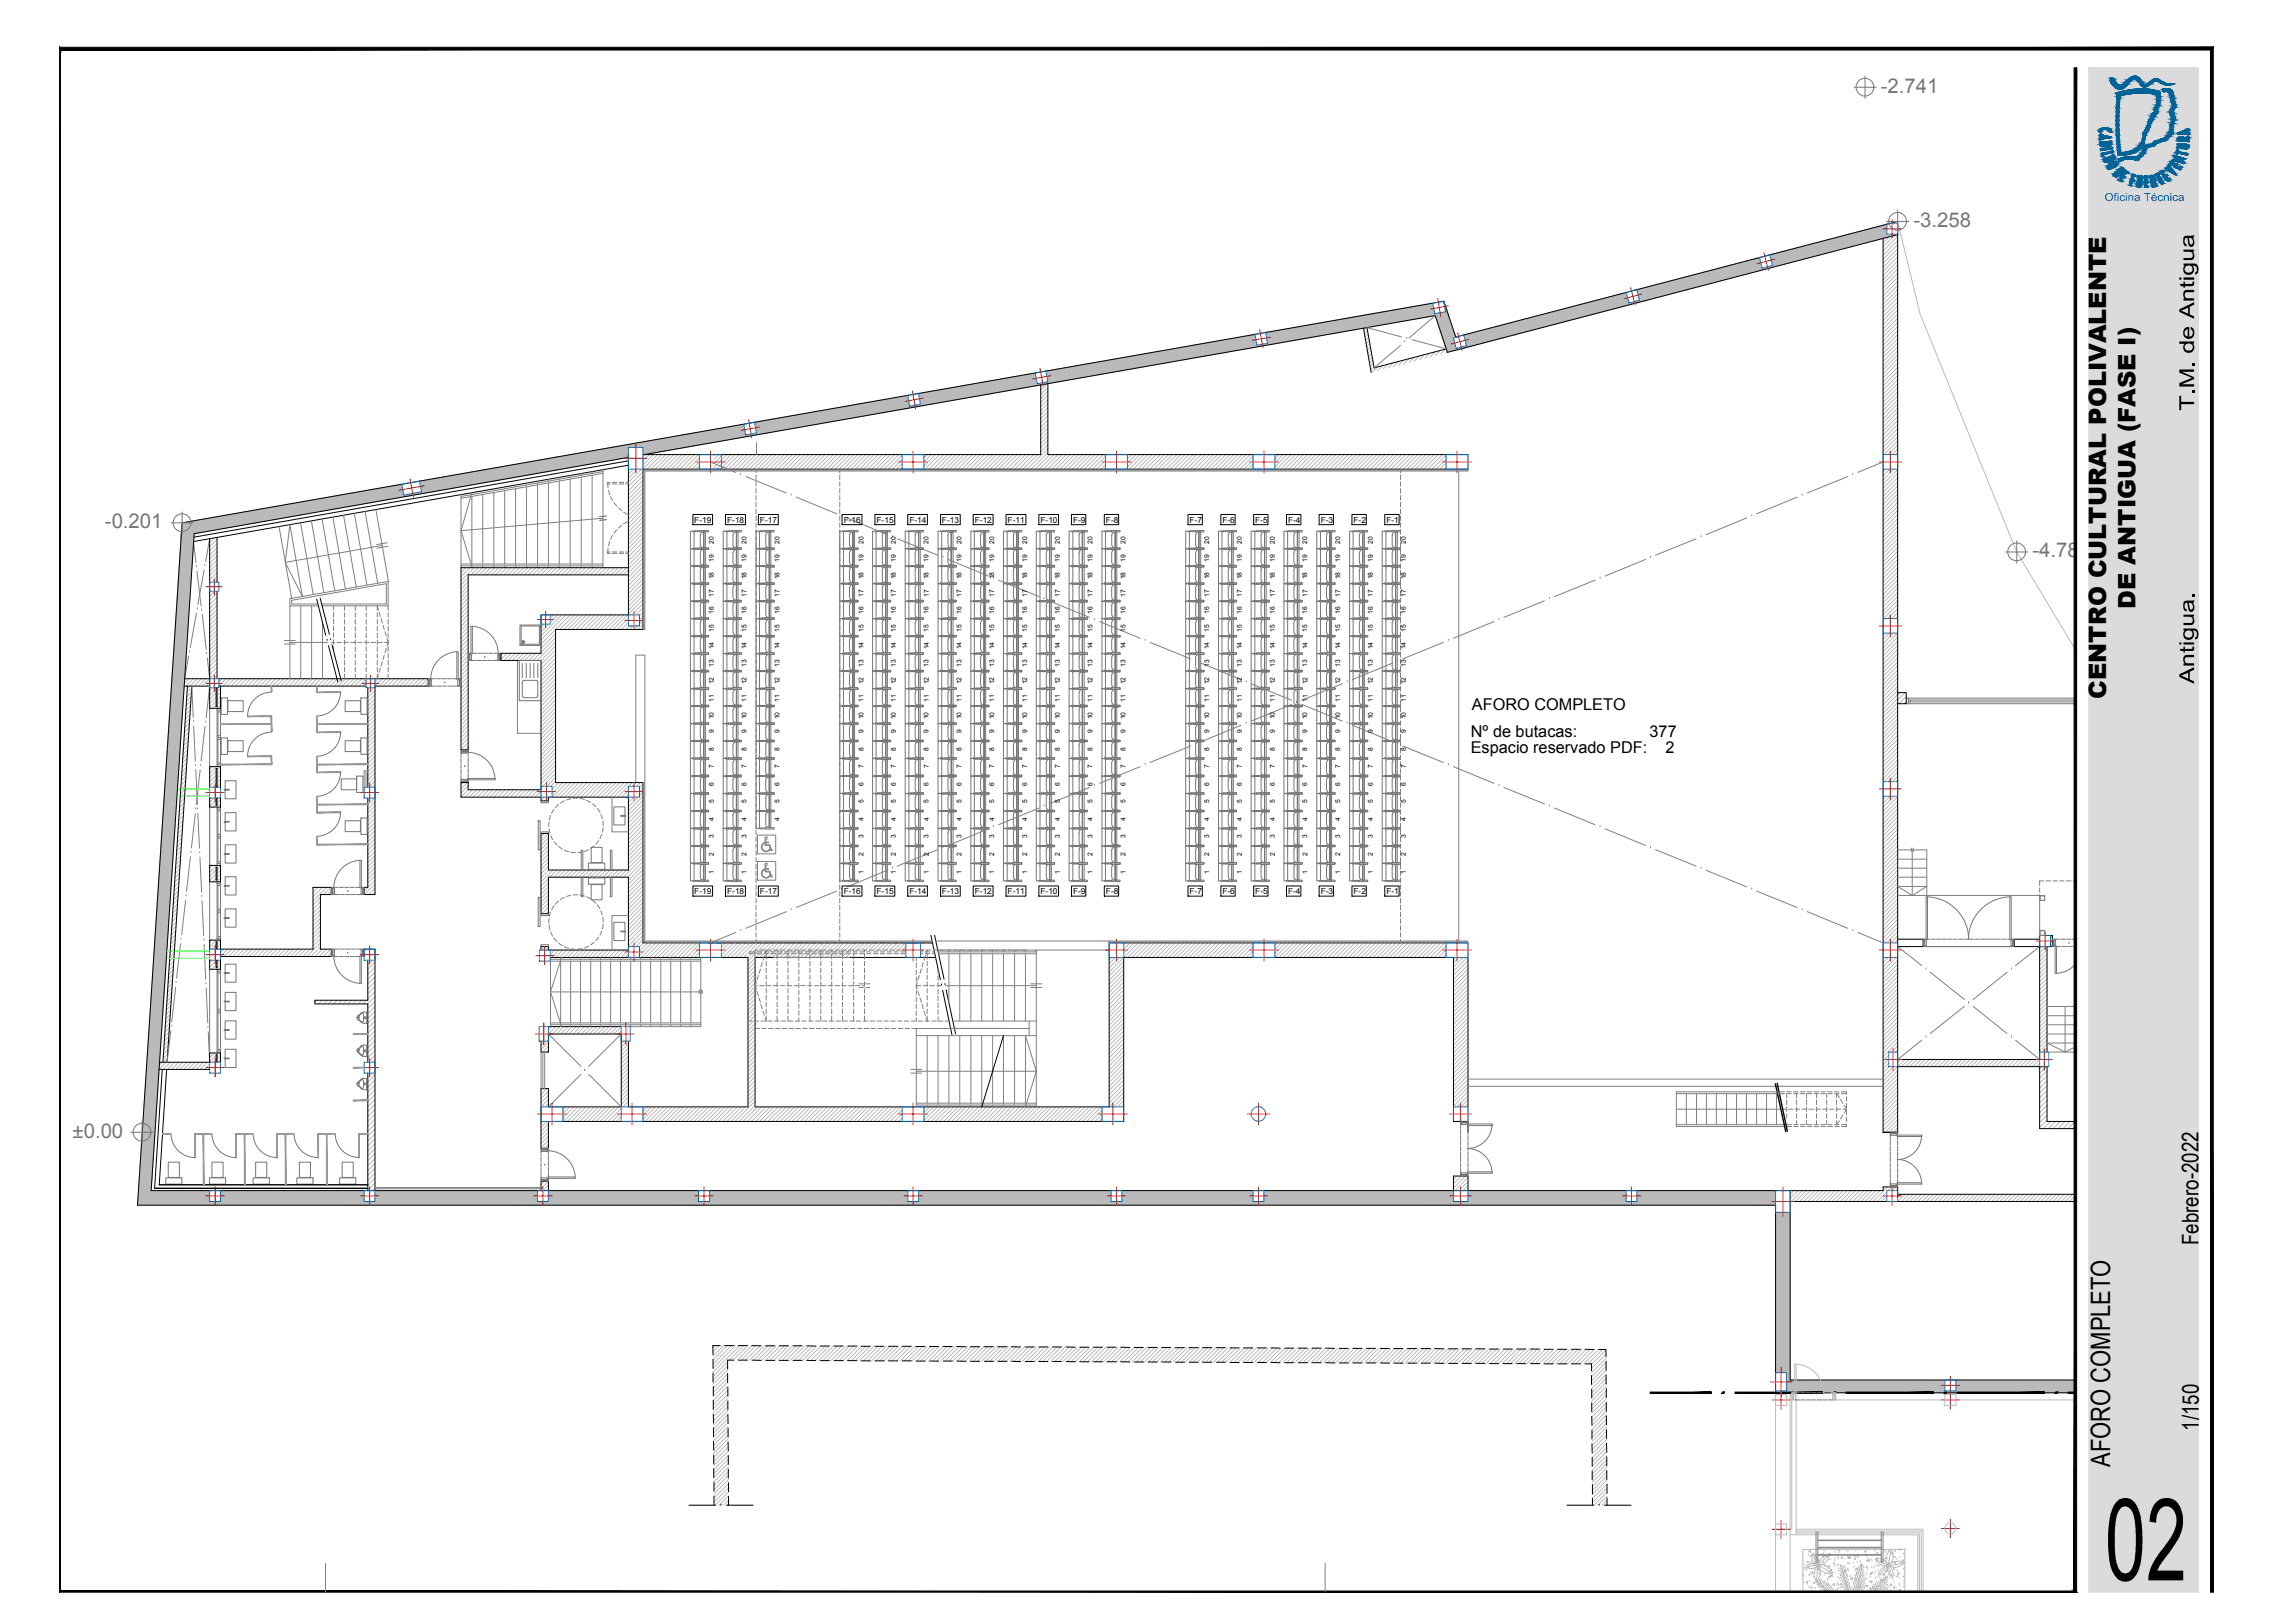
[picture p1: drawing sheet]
<svg xmlns="http://www.w3.org/2000/svg" width="420mm" height="297mm" viewBox="0 0 420 297" stroke-linecap="round" stroke-linejoin="round" font-family="sans-serif">
<defs><g id="words">
<text font-size="23.7" x="385.4" y="289.2">02</text>
<text font-size="4.9" x="386.3" y="268.4" transform="rotate(-90 386.3 268.4)">AFORO COMPLETO</text>
<g font-size="4.4">
<text x="390.9" y="111.4" transform="rotate(-90 390.9 111.4)">DE ANTIGUA (FASE I)</text>
<text x="385.6" y="127.9" transform="rotate(-90 385.6 127.9)">CENTRO CULTURAL POLIVALENTE</text>
</g>
<g font-size="4.3">
<text x="401.7" y="68.6" transform="rotate(-90 401.7 68.6)">T.M. de Antigua</text>
<text x="401.7" y="125.2" transform="rotate(-90 401.7 125.2)">Antigua.</text>
</g>
<g font-size="4.2">
<text x="402.5" y="227.9" transform="rotate(-90 402.5 227.9)">Febrero-2022</text>
<text x="402.5" y="261.8" transform="rotate(-90 402.5 261.8)">1/150</text>
</g>
<g font-size="3.7" fill="#767676">
<text x="344.3" y="16.9">-2.741</text>
<text x="350.3" y="41.5">-3.258</text>
<text x="19.2" y="96.7">-0.201</text>
<text x="372.1" y="102">-4.786</text>
<text x="13.3" y="208.2">±0.00</text>
</g>
<g font-size="3">
<text x="269.5" y="129.9">AFORO COMPLETO</text>
<text x="269.3" y="134.8">Nº de butacas:</text>
<text x="269.3" y="137.8">Espacio reservado PDF:</text>
<text x="302" y="134.8">377</text>
<text x="304.9" y="137.8">2</text>
</g>
<text font-size="2.3" fill="#006289" x="385.3" y="36.8">Oficina Técnica</text>
<g font-size="1.5">
<text x="127.1" y="95.7">F-19</text>
<text x="133.1" y="95.7">F-18</text>
<text x="139.1" y="95.7">F-17</text>
<text x="154.5" y="95.7">F-16</text>
<text x="160.5" y="95.7">F-15</text>
<text x="166.5" y="95.7">F-14</text>
<text x="172.5" y="95.7">F-13</text>
<text x="178.5" y="95.7">F-12</text>
<text x="184.5" y="95.7">F-11</text>
<text x="190.5" y="95.7">F-10</text>
<text x="196.5" y="95.7">F-9</text>
<text x="202.5" y="95.7">F-8</text>
<text x="217.8" y="95.7">F-7</text>
<text x="223.8" y="95.7">F-6</text>
<text x="229.8" y="95.7">F-5</text>
<text x="235.8" y="95.7">F-4</text>
<text x="241.8" y="95.7">F-3</text>
<text x="247.8" y="95.7">F-2</text>
<text x="253.8" y="95.7">F-1</text>
<text x="127.1" y="163.7">F-19</text>
<text x="133.1" y="163.7">F-18</text>
<text x="139.1" y="163.7">F-17</text>
<text x="154.5" y="163.7">F-16</text>
<text x="160.5" y="163.7">F-15</text>
<text x="166.5" y="163.7">F-14</text>
<text x="172.5" y="163.7">F-13</text>
<text x="178.5" y="163.7">F-12</text>
<text x="184.5" y="163.7">F-11</text>
<text x="190.5" y="163.7">F-10</text>
<text x="196.5" y="163.7">F-9</text>
<text x="202.5" y="163.7">F-8</text>
<text x="217.8" y="163.7">F-7</text>
<text x="223.8" y="163.7">F-6</text>
<text x="229.8" y="163.7">F-5</text>
<text x="235.8" y="163.7">F-4</text>
<text x="241.8" y="163.7">F-3</text>
<text x="247.8" y="163.7">F-2</text>
<text x="253.8" y="163.7">F-1</text>
</g>
<g font-size="1.2">
<text x="130.7" y="99.5" transform="rotate(-90 130.7 99.5)">20</text>
<text x="136.7" y="99.5" transform="rotate(-90 136.7 99.5)">20</text>
<text x="142.7" y="99.5" transform="rotate(-90 142.7 99.5)">20</text>
<text x="158.1" y="99.5" transform="rotate(-90 158.1 99.5)">20</text>
<text x="164" y="99.5" transform="rotate(-90 164 99.5)">20</text>
<text x="170" y="99.5" transform="rotate(-90 170 99.5)">20</text>
<text x="176" y="99.5" transform="rotate(-90 176 99.5)">20</text>
<text x="182" y="99.5" transform="rotate(-90 182 99.5)">20</text>
<text x="188" y="99.5" transform="rotate(-90 188 99.5)">20</text>
<text x="194" y="99.5" transform="rotate(-90 194 99.5)">20</text>
<text x="200" y="99.5" transform="rotate(-90 200 99.5)">20</text>
<text x="206" y="99.5" transform="rotate(-90 206 99.5)">20</text>
<text x="221.3" y="99.5" transform="rotate(-90 221.3 99.5)">20</text>
<text x="227.4" y="99.5" transform="rotate(-90 227.4 99.5)">20</text>
<text x="233.4" y="99.5" transform="rotate(-90 233.4 99.5)">20</text>
<text x="239.3" y="99.5" transform="rotate(-90 239.3 99.5)">20</text>
<text x="245.3" y="99.5" transform="rotate(-90 245.3 99.5)">20</text>
<text x="251.4" y="99.5" transform="rotate(-90 251.4 99.5)">20</text>
<text x="257.4" y="99.5" transform="rotate(-90 257.4 99.5)">20</text>
<text x="130.7" y="106" transform="rotate(-90 130.7 106)">18</text>
<text x="130.7" y="102.8" transform="rotate(-90 130.7 102.8)">19</text>
<text x="136.7" y="106" transform="rotate(-90 136.7 106)">18</text>
<text x="136.7" y="102.8" transform="rotate(-90 136.7 102.8)">19</text>
<text x="142.7" y="106" transform="rotate(-90 142.7 106)">18</text>
<text x="142.7" y="102.8" transform="rotate(-90 142.7 102.8)">19</text>
<text x="158.1" y="106" transform="rotate(-90 158.1 106)">18</text>
<text x="158.1" y="102.8" transform="rotate(-90 158.1 102.8)">19</text>
<text x="164" y="106" transform="rotate(-90 164 106)">18</text>
<text x="164" y="102.8" transform="rotate(-90 164 102.8)">19</text>
<text x="170" y="106" transform="rotate(-90 170 106)">18</text>
<text x="170" y="102.8" transform="rotate(-90 170 102.8)">19</text>
<text x="176" y="106" transform="rotate(-90 176 106)">18</text>
<text x="176" y="102.8" transform="rotate(-90 176 102.8)">19</text>
<text x="182" y="106" transform="rotate(-90 182 106)">18</text>
<text x="182" y="102.8" transform="rotate(-90 182 102.8)">19</text>
<text x="188" y="106" transform="rotate(-90 188 106)">18</text>
<text x="188" y="102.8" transform="rotate(-90 188 102.8)">19</text>
<text x="194" y="106" transform="rotate(-90 194 106)">18</text>
<text x="194" y="102.8" transform="rotate(-90 194 102.8)">19</text>
<text x="200" y="106" transform="rotate(-90 200 106)">18</text>
<text x="200" y="102.8" transform="rotate(-90 200 102.8)">19</text>
<text x="206" y="106" transform="rotate(-90 206 106)">18</text>
<text x="206" y="102.8" transform="rotate(-90 206 102.8)">19</text>
<text x="221.3" y="106" transform="rotate(-90 221.3 106)">18</text>
<text x="221.3" y="102.8" transform="rotate(-90 221.3 102.8)">19</text>
<text x="227.4" y="106" transform="rotate(-90 227.4 106)">18</text>
<text x="227.4" y="102.8" transform="rotate(-90 227.4 102.8)">19</text>
<text x="233.4" y="106" transform="rotate(-90 233.4 106)">18</text>
<text x="233.4" y="102.8" transform="rotate(-90 233.4 102.8)">19</text>
<text x="239.3" y="106" transform="rotate(-90 239.3 106)">18</text>
<text x="239.3" y="102.8" transform="rotate(-90 239.3 102.8)">19</text>
<text x="245.3" y="106" transform="rotate(-90 245.3 106)">18</text>
<text x="245.3" y="102.8" transform="rotate(-90 245.3 102.8)">19</text>
<text x="251.4" y="106" transform="rotate(-90 251.4 106)">18</text>
<text x="251.4" y="102.8" transform="rotate(-90 251.4 102.8)">19</text>
<text x="257.4" y="106" transform="rotate(-90 257.4 106)">18</text>
<text x="257.4" y="102.8" transform="rotate(-90 257.4 102.8)">19</text>
<text x="130.7" y="112.4" transform="rotate(-90 130.7 112.4)">16</text>
<text x="130.7" y="109.2" transform="rotate(-90 130.7 109.2)">17</text>
<text x="136.7" y="112.4" transform="rotate(-90 136.7 112.4)">16</text>
<text x="136.7" y="109.2" transform="rotate(-90 136.7 109.2)">17</text>
<text x="142.7" y="112.4" transform="rotate(-90 142.7 112.4)">16</text>
<text x="142.7" y="109.2" transform="rotate(-90 142.7 109.2)">17</text>
<text x="158.1" y="112.4" transform="rotate(-90 158.1 112.4)">16</text>
<text x="158.1" y="109.2" transform="rotate(-90 158.1 109.2)">17</text>
<text x="164" y="112.4" transform="rotate(-90 164 112.4)">16</text>
<text x="164" y="109.2" transform="rotate(-90 164 109.2)">17</text>
<text x="170" y="112.4" transform="rotate(-90 170 112.4)">16</text>
<text x="170" y="109.2" transform="rotate(-90 170 109.2)">17</text>
<text x="176" y="112.4" transform="rotate(-90 176 112.4)">16</text>
<text x="176" y="109.2" transform="rotate(-90 176 109.2)">17</text>
<text x="182" y="112.4" transform="rotate(-90 182 112.4)">16</text>
<text x="182" y="109.2" transform="rotate(-90 182 109.2)">17</text>
<text x="188" y="112.4" transform="rotate(-90 188 112.4)">16</text>
<text x="188" y="109.2" transform="rotate(-90 188 109.2)">17</text>
<text x="194" y="112.4" transform="rotate(-90 194 112.4)">16</text>
<text x="194" y="109.2" transform="rotate(-90 194 109.2)">17</text>
<text x="200" y="112.4" transform="rotate(-90 200 112.4)">16</text>
<text x="200" y="109.2" transform="rotate(-90 200 109.2)">17</text>
<text x="206" y="112.4" transform="rotate(-90 206 112.4)">16</text>
<text x="206" y="109.2" transform="rotate(-90 206 109.2)">17</text>
<text x="221.3" y="112.4" transform="rotate(-90 221.3 112.4)">16</text>
<text x="221.3" y="109.2" transform="rotate(-90 221.3 109.2)">17</text>
<text x="227.4" y="112.4" transform="rotate(-90 227.4 112.4)">16</text>
<text x="227.4" y="109.2" transform="rotate(-90 227.4 109.2)">17</text>
<text x="233.4" y="112.4" transform="rotate(-90 233.4 112.4)">16</text>
<text x="233.4" y="109.2" transform="rotate(-90 233.4 109.2)">17</text>
<text x="239.3" y="112.4" transform="rotate(-90 239.3 112.4)">16</text>
<text x="239.4" y="109.2" transform="rotate(-90 239.4 109.2)">17</text>
<text x="245.3" y="112.4" transform="rotate(-90 245.3 112.4)">16</text>
<text x="245.3" y="109.2" transform="rotate(-90 245.3 109.2)">17</text>
<text x="251.4" y="112.4" transform="rotate(-90 251.4 112.4)">16</text>
<text x="251.4" y="109.2" transform="rotate(-90 251.4 109.2)">17</text>
<text x="257.4" y="112.4" transform="rotate(-90 257.4 112.4)">16</text>
<text x="257.4" y="109.2" transform="rotate(-90 257.4 109.2)">17</text>
<text x="130.7" y="115.6" transform="rotate(-90 130.7 115.6)">15</text>
<text x="130.7" y="118.8" transform="rotate(-90 130.7 118.8)">14</text>
<text x="136.7" y="118.8" transform="rotate(-90 136.7 118.8)">14</text>
<text x="136.7" y="115.6" transform="rotate(-90 136.7 115.6)">15</text>
<text x="142.7" y="118.8" transform="rotate(-90 142.7 118.8)">14</text>
<text x="142.7" y="115.6" transform="rotate(-90 142.7 115.6)">15</text>
<text x="158.1" y="118.8" transform="rotate(-90 158.1 118.8)">14</text>
<text x="158.1" y="115.6" transform="rotate(-90 158.1 115.6)">15</text>
<text x="164" y="118.8" transform="rotate(-90 164 118.8)">14</text>
<text x="164" y="115.6" transform="rotate(-90 164 115.6)">15</text>
<text x="170" y="115.6" transform="rotate(-90 170 115.6)">15</text>
<text x="170" y="118.8" transform="rotate(-90 170 118.8)">14</text>
<text x="176" y="118.8" transform="rotate(-90 176 118.8)">14</text>
<text x="176" y="115.6" transform="rotate(-90 176 115.6)">15</text>
<text x="182" y="118.8" transform="rotate(-90 182 118.8)">14</text>
<text x="182" y="115.6" transform="rotate(-90 182 115.6)">15</text>
<text x="188" y="118.8" transform="rotate(-90 188 118.8)">14</text>
<text x="188" y="115.6" transform="rotate(-90 188 115.6)">15</text>
<text x="194" y="115.6" transform="rotate(-90 194 115.6)">15</text>
<text x="194" y="118.8" transform="rotate(-90 194 118.8)">14</text>
<text x="200" y="118.8" transform="rotate(-90 200 118.8)">14</text>
<text x="200" y="115.6" transform="rotate(-90 200 115.6)">15</text>
<text x="206" y="118.8" transform="rotate(-90 206 118.8)">14</text>
<text x="206" y="115.6" transform="rotate(-90 206 115.6)">15</text>
<text x="221.3" y="118.8" transform="rotate(-90 221.3 118.8)">14</text>
<text x="221.3" y="115.6" transform="rotate(-90 221.3 115.6)">15</text>
<text x="227.4" y="118.8" transform="rotate(-90 227.4 118.8)">14</text>
<text x="227.4" y="115.6" transform="rotate(-90 227.4 115.6)">15</text>
<text x="233.4" y="118.8" transform="rotate(-90 233.4 118.8)">14</text>
<text x="233.4" y="115.6" transform="rotate(-90 233.4 115.6)">15</text>
<text x="239.3" y="115.6" transform="rotate(-90 239.3 115.6)">15</text>
<text x="239.4" y="118.8" transform="rotate(-90 239.4 118.8)">14</text>
<text x="245.3" y="118.8" transform="rotate(-90 245.3 118.8)">14</text>
<text x="245.3" y="115.6" transform="rotate(-90 245.3 115.6)">15</text>
<text x="251.4" y="118.8" transform="rotate(-90 251.4 118.8)">14</text>
<text x="251.4" y="115.6" transform="rotate(-90 251.4 115.6)">15</text>
<text x="257.4" y="118.8" transform="rotate(-90 257.4 118.8)">14</text>
<text x="257.4" y="115.6" transform="rotate(-90 257.4 115.6)">15</text>
<text x="130.7" y="122" transform="rotate(-90 130.7 122)">13</text>
<text x="130.7" y="125.2" transform="rotate(-90 130.7 125.2)">12</text>
<text x="136.7" y="125.2" transform="rotate(-90 136.7 125.2)">12</text>
<text x="136.7" y="122" transform="rotate(-90 136.7 122)">13</text>
<text x="142.7" y="125.2" transform="rotate(-90 142.7 125.2)">12</text>
<text x="142.7" y="122" transform="rotate(-90 142.7 122)">13</text>
<text x="158.1" y="125.2" transform="rotate(-90 158.1 125.2)">12</text>
<text x="158.1" y="122" transform="rotate(-90 158.1 122)">13</text>
<text x="164" y="125.2" transform="rotate(-90 164 125.2)">12</text>
<text x="164" y="122" transform="rotate(-90 164 122)">13</text>
<text x="170" y="122" transform="rotate(-90 170 122)">13</text>
<text x="170" y="125.2" transform="rotate(-90 170 125.2)">12</text>
<text x="176" y="125.2" transform="rotate(-90 176 125.2)">12</text>
<text x="176" y="122" transform="rotate(-90 176 122)">13</text>
<text x="182" y="125.2" transform="rotate(-90 182 125.2)">12</text>
<text x="182" y="122" transform="rotate(-90 182 122)">13</text>
<text x="188" y="125.2" transform="rotate(-90 188 125.2)">12</text>
<text x="188" y="122" transform="rotate(-90 188 122)">13</text>
<text x="194" y="122" transform="rotate(-90 194 122)">13</text>
<text x="194" y="125.2" transform="rotate(-90 194 125.2)">12</text>
<text x="200" y="125.2" transform="rotate(-90 200 125.2)">12</text>
<text x="200" y="122" transform="rotate(-90 200 122)">13</text>
<text x="206" y="125.2" transform="rotate(-90 206 125.2)">12</text>
<text x="206" y="122" transform="rotate(-90 206 122)">13</text>
<text x="221.3" y="125.2" transform="rotate(-90 221.3 125.2)">12</text>
<text x="221.3" y="122" transform="rotate(-90 221.3 122)">13</text>
<text x="227.4" y="125.2" transform="rotate(-90 227.4 125.2)">12</text>
<text x="227.4" y="122" transform="rotate(-90 227.4 122)">13</text>
<text x="233.4" y="125.2" transform="rotate(-90 233.4 125.2)">12</text>
<text x="233.4" y="122" transform="rotate(-90 233.4 122)">13</text>
<text x="239.3" y="122" transform="rotate(-90 239.3 122)">13</text>
<text x="239.4" y="125.2" transform="rotate(-90 239.4 125.2)">12</text>
<text x="245.3" y="125.2" transform="rotate(-90 245.3 125.2)">12</text>
<text x="245.3" y="122" transform="rotate(-90 245.3 122)">13</text>
<text x="251.4" y="125.2" transform="rotate(-90 251.4 125.2)">12</text>
<text x="251.4" y="122" transform="rotate(-90 251.4 122)">13</text>
<text x="257.4" y="125.2" transform="rotate(-90 257.4 125.2)">12</text>
<text x="257.4" y="122" transform="rotate(-90 257.4 122)">13</text>
<text x="130.7" y="131.6" transform="rotate(-90 130.7 131.6)">10</text>
<text x="130.7" y="128.4" transform="rotate(-90 130.7 128.4)">11</text>
<text x="136.7" y="131.6" transform="rotate(-90 136.7 131.6)">10</text>
<text x="136.7" y="128.4" transform="rotate(-90 136.7 128.4)">11</text>
<text x="142.7" y="131.6" transform="rotate(-90 142.7 131.6)">10</text>
<text x="142.7" y="128.4" transform="rotate(-90 142.7 128.4)">11</text>
<text x="158.1" y="131.6" transform="rotate(-90 158.1 131.6)">10</text>
<text x="158.1" y="128.4" transform="rotate(-90 158.1 128.4)">11</text>
<text x="164" y="131.6" transform="rotate(-90 164 131.6)">10</text>
<text x="164" y="128.4" transform="rotate(-90 164 128.4)">11</text>
<text x="170" y="131.6" transform="rotate(-90 170 131.6)">10</text>
<text x="170" y="128.4" transform="rotate(-90 170 128.4)">11</text>
<text x="176" y="131.6" transform="rotate(-90 176 131.6)">10</text>
<text x="176" y="128.4" transform="rotate(-90 176 128.4)">11</text>
<text x="182" y="131.6" transform="rotate(-90 182 131.6)">10</text>
<text x="182" y="128.4" transform="rotate(-90 182 128.4)">11</text>
<text x="188" y="131.6" transform="rotate(-90 188 131.6)">10</text>
<text x="188" y="128.4" transform="rotate(-90 188 128.4)">11</text>
<text x="194" y="131.6" transform="rotate(-90 194 131.6)">10</text>
<text x="194" y="128.4" transform="rotate(-90 194 128.4)">11</text>
<text x="200" y="131.6" transform="rotate(-90 200 131.6)">10</text>
<text x="200" y="128.4" transform="rotate(-90 200 128.4)">11</text>
<text x="206" y="131.6" transform="rotate(-90 206 131.6)">10</text>
<text x="206" y="128.4" transform="rotate(-90 206 128.4)">11</text>
<text x="221.3" y="131.6" transform="rotate(-90 221.3 131.6)">10</text>
<text x="221.3" y="128.4" transform="rotate(-90 221.3 128.4)">11</text>
<text x="227.4" y="131.6" transform="rotate(-90 227.4 131.6)">10</text>
<text x="227.4" y="128.4" transform="rotate(-90 227.4 128.4)">11</text>
<text x="233.4" y="131.6" transform="rotate(-90 233.4 131.6)">10</text>
<text x="233.4" y="128.4" transform="rotate(-90 233.4 128.4)">11</text>
<text x="239.3" y="131.6" transform="rotate(-90 239.3 131.6)">10</text>
<text x="239.4" y="128.4" transform="rotate(-90 239.4 128.4)">11</text>
<text x="245.3" y="131.6" transform="rotate(-90 245.3 131.6)">10</text>
<text x="245.3" y="128.4" transform="rotate(-90 245.3 128.4)">11</text>
<text x="251.4" y="131.6" transform="rotate(-90 251.4 131.6)">10</text>
<text x="251.4" y="128.4" transform="rotate(-90 251.4 128.4)">11</text>
<text x="257.4" y="131.6" transform="rotate(-90 257.4 131.6)">10</text>
<text x="257.4" y="128.4" transform="rotate(-90 257.4 128.4)">11</text>
<text x="130.7" y="137.4" transform="rotate(-90 130.7 137.4)">8</text>
<text x="130.7" y="134.2" transform="rotate(-90 130.7 134.2)">9</text>
<text x="136.7" y="137.4" transform="rotate(-90 136.7 137.4)">8</text>
<text x="136.7" y="134.2" transform="rotate(-90 136.7 134.2)">9</text>
<text x="142.7" y="137.4" transform="rotate(-90 142.7 137.4)">8</text>
<text x="142.7" y="134.2" transform="rotate(-90 142.7 134.2)">9</text>
<text x="158.1" y="137.4" transform="rotate(-90 158.1 137.4)">8</text>
<text x="158.1" y="134.2" transform="rotate(-90 158.1 134.2)">9</text>
<text x="164" y="137.4" transform="rotate(-90 164 137.4)">8</text>
<text x="164" y="134.2" transform="rotate(-90 164 134.2)">9</text>
<text x="170" y="137.4" transform="rotate(-90 170 137.4)">8</text>
<text x="170" y="134.2" transform="rotate(-90 170 134.2)">9</text>
<text x="176" y="137.4" transform="rotate(-90 176 137.4)">8</text>
<text x="176" y="134.2" transform="rotate(-90 176 134.2)">9</text>
<text x="182" y="137.4" transform="rotate(-90 182 137.4)">8</text>
<text x="182" y="134.2" transform="rotate(-90 182 134.2)">9</text>
<text x="188" y="137.4" transform="rotate(-90 188 137.4)">8</text>
<text x="188" y="134.2" transform="rotate(-90 188 134.2)">9</text>
<text x="194" y="137.4" transform="rotate(-90 194 137.4)">8</text>
<text x="194" y="134.2" transform="rotate(-90 194 134.2)">9</text>
<text x="200" y="137.4" transform="rotate(-90 200 137.4)">8</text>
<text x="200" y="134.2" transform="rotate(-90 200 134.2)">9</text>
<text x="206" y="137.4" transform="rotate(-90 206 137.4)">8</text>
<text x="206" y="134.2" transform="rotate(-90 206 134.2)">9</text>
<text x="221.3" y="137.4" transform="rotate(-90 221.3 137.4)">8</text>
<text x="221.3" y="134.2" transform="rotate(-90 221.3 134.2)">9</text>
<text x="227.4" y="137.4" transform="rotate(-90 227.4 137.4)">8</text>
<text x="227.4" y="134.2" transform="rotate(-90 227.4 134.2)">9</text>
<text x="233.4" y="137.4" transform="rotate(-90 233.4 137.4)">8</text>
<text x="233.4" y="134.2" transform="rotate(-90 233.4 134.2)">9</text>
<text x="239.3" y="137.4" transform="rotate(-90 239.3 137.4)">8</text>
<text x="239.3" y="134.2" transform="rotate(-90 239.3 134.2)">9</text>
<text x="245.3" y="137.4" transform="rotate(-90 245.3 137.4)">8</text>
<text x="245.3" y="134.2" transform="rotate(-90 245.3 134.2)">9</text>
<text x="251.4" y="137.4" transform="rotate(-90 251.4 137.4)">8</text>
<text x="251.4" y="134.2" transform="rotate(-90 251.4 134.2)">9</text>
<text x="257.4" y="137.4" transform="rotate(-90 257.4 137.4)">8</text>
<text x="257.4" y="134.2" transform="rotate(-90 257.4 134.2)">9</text>
<text x="130.7" y="143.8" transform="rotate(-90 130.7 143.8)">6</text>
<text x="130.7" y="140.6" transform="rotate(-90 130.7 140.6)">7</text>
<text x="136.7" y="143.8" transform="rotate(-90 136.7 143.8)">6</text>
<text x="136.7" y="140.6" transform="rotate(-90 136.7 140.6)">7</text>
<text x="142.7" y="143.8" transform="rotate(-90 142.7 143.8)">6</text>
<text x="142.7" y="140.6" transform="rotate(-90 142.7 140.6)">7</text>
<text x="158.1" y="143.8" transform="rotate(-90 158.1 143.8)">6</text>
<text x="158.1" y="140.6" transform="rotate(-90 158.1 140.6)">7</text>
<text x="164" y="143.8" transform="rotate(-90 164 143.8)">6</text>
<text x="164" y="140.6" transform="rotate(-90 164 140.6)">7</text>
<text x="170" y="143.8" transform="rotate(-90 170 143.8)">6</text>
<text x="170" y="140.6" transform="rotate(-90 170 140.6)">7</text>
<text x="176" y="143.8" transform="rotate(-90 176 143.8)">6</text>
<text x="176" y="140.6" transform="rotate(-90 176 140.6)">7</text>
<text x="182" y="143.8" transform="rotate(-90 182 143.8)">6</text>
<text x="182" y="140.6" transform="rotate(-90 182 140.6)">7</text>
<text x="188" y="143.8" transform="rotate(-90 188 143.8)">6</text>
<text x="188" y="140.6" transform="rotate(-90 188 140.6)">7</text>
<text x="194" y="143.8" transform="rotate(-90 194 143.8)">6</text>
<text x="194" y="140.6" transform="rotate(-90 194 140.6)">7</text>
<text x="200" y="143.8" transform="rotate(-90 200 143.8)">6</text>
<text x="200" y="140.6" transform="rotate(-90 200 140.6)">7</text>
<text x="206" y="143.8" transform="rotate(-90 206 143.8)">6</text>
<text x="206" y="140.6" transform="rotate(-90 206 140.6)">7</text>
<text x="221.3" y="143.8" transform="rotate(-90 221.3 143.8)">6</text>
<text x="221.3" y="140.6" transform="rotate(-90 221.3 140.6)">7</text>
<text x="227.4" y="143.8" transform="rotate(-90 227.4 143.8)">6</text>
<text x="227.4" y="140.6" transform="rotate(-90 227.4 140.6)">7</text>
<text x="233.4" y="143.8" transform="rotate(-90 233.4 143.8)">6</text>
<text x="233.4" y="140.6" transform="rotate(-90 233.4 140.6)">7</text>
<text x="239.3" y="143.8" transform="rotate(-90 239.3 143.8)">6</text>
<text x="239.4" y="140.6" transform="rotate(-90 239.4 140.6)">7</text>
<text x="245.3" y="143.8" transform="rotate(-90 245.3 143.8)">6</text>
<text x="245.3" y="140.6" transform="rotate(-90 245.3 140.6)">7</text>
<text x="251.4" y="143.8" transform="rotate(-90 251.4 143.8)">6</text>
<text x="251.4" y="140.6" transform="rotate(-90 251.4 140.6)">7</text>
<text x="257.4" y="143.8" transform="rotate(-90 257.4 143.8)">6</text>
<text x="257.4" y="140.6" transform="rotate(-90 257.4 140.6)">7</text>
<text x="130.7" y="147" transform="rotate(-90 130.7 147)">5</text>
<text x="136.7" y="147" transform="rotate(-90 136.7 147)">5</text>
<text x="142.7" y="147" transform="rotate(-90 142.7 147)">5</text>
<text x="158.1" y="147" transform="rotate(-90 158.1 147)">5</text>
<text x="164" y="147" transform="rotate(-90 164 147)">5</text>
<text x="170" y="147" transform="rotate(-90 170 147)">5</text>
<text x="176" y="147" transform="rotate(-90 176 147)">5</text>
<text x="182" y="147" transform="rotate(-90 182 147)">5</text>
<text x="188" y="147" transform="rotate(-90 188 147)">5</text>
<text x="194" y="147" transform="rotate(-90 194 147)">5</text>
<text x="200" y="147" transform="rotate(-90 200 147)">5</text>
<text x="206" y="147" transform="rotate(-90 206 147)">5</text>
<text x="221.3" y="147" transform="rotate(-90 221.3 147)">5</text>
<text x="227.4" y="147" transform="rotate(-90 227.4 147)">5</text>
<text x="233.4" y="147" transform="rotate(-90 233.4 147)">5</text>
<text x="239.3" y="147" transform="rotate(-90 239.3 147)">5</text>
<text x="245.3" y="147" transform="rotate(-90 245.3 147)">5</text>
<text x="251.4" y="147" transform="rotate(-90 251.4 147)">5</text>
<text x="257.4" y="147" transform="rotate(-90 257.4 147)">5</text>
<text x="130.7" y="153.4" transform="rotate(-90 130.7 153.4)">3</text>
<text x="130.7" y="150.2" transform="rotate(-90 130.7 150.2)">4</text>
<text x="136.7" y="153.4" transform="rotate(-90 136.7 153.4)">3</text>
<text x="136.7" y="150.2" transform="rotate(-90 136.7 150.2)">4</text>
<text x="142.7" y="150.2" transform="rotate(-90 142.7 150.2)">4</text>
<text x="158.1" y="153.4" transform="rotate(-90 158.1 153.4)">3</text>
<text x="158.1" y="150.2" transform="rotate(-90 158.1 150.2)">4</text>
<text x="164" y="153.4" transform="rotate(-90 164 153.4)">3</text>
<text x="164" y="150.2" transform="rotate(-90 164 150.2)">4</text>
<text x="170" y="153.4" transform="rotate(-90 170 153.4)">3</text>
<text x="170" y="150.2" transform="rotate(-90 170 150.2)">4</text>
<text x="176" y="153.4" transform="rotate(-90 176 153.4)">3</text>
<text x="176" y="150.2" transform="rotate(-90 176 150.2)">4</text>
<text x="182" y="153.4" transform="rotate(-90 182 153.4)">3</text>
<text x="182" y="150.2" transform="rotate(-90 182 150.2)">4</text>
<text x="188" y="153.4" transform="rotate(-90 188 153.4)">3</text>
<text x="188" y="150.2" transform="rotate(-90 188 150.2)">4</text>
<text x="194" y="153.4" transform="rotate(-90 194 153.4)">3</text>
<text x="194" y="150.2" transform="rotate(-90 194 150.2)">4</text>
<text x="200" y="153.4" transform="rotate(-90 200 153.4)">3</text>
<text x="200" y="150.2" transform="rotate(-90 200 150.2)">4</text>
<text x="206" y="153.4" transform="rotate(-90 206 153.4)">3</text>
<text x="206" y="150.2" transform="rotate(-90 206 150.2)">4</text>
<text x="221.3" y="153.4" transform="rotate(-90 221.3 153.4)">3</text>
<text x="221.3" y="150.2" transform="rotate(-90 221.3 150.2)">4</text>
<text x="227.4" y="153.4" transform="rotate(-90 227.4 153.4)">3</text>
<text x="227.4" y="150.2" transform="rotate(-90 227.4 150.2)">4</text>
<text x="233.4" y="153.4" transform="rotate(-90 233.4 153.4)">3</text>
<text x="233.4" y="150.2" transform="rotate(-90 233.4 150.2)">4</text>
<text x="239.3" y="153.4" transform="rotate(-90 239.3 153.4)">3</text>
<text x="239.4" y="150.2" transform="rotate(-90 239.4 150.2)">4</text>
<text x="245.3" y="153.4" transform="rotate(-90 245.3 153.4)">3</text>
<text x="245.3" y="150.2" transform="rotate(-90 245.3 150.2)">4</text>
<text x="251.4" y="153.4" transform="rotate(-90 251.4 153.4)">3</text>
<text x="251.4" y="150.2" transform="rotate(-90 251.4 150.2)">4</text>
<text x="257.4" y="153.4" transform="rotate(-90 257.4 153.4)">3</text>
<text x="257.4" y="150.2" transform="rotate(-90 257.4 150.2)">4</text>
<text x="130.7" y="159.9" transform="rotate(-90 130.7 159.9)">1</text>
<text x="130.7" y="156.6" transform="rotate(-90 130.7 156.6)">2</text>
<text x="136.7" y="159.9" transform="rotate(-90 136.7 159.9)">1</text>
<text x="136.7" y="156.6" transform="rotate(-90 136.7 156.6)">2</text>
<text x="158.1" y="159.9" transform="rotate(-90 158.1 159.9)">1</text>
<text x="158.1" y="156.6" transform="rotate(-90 158.1 156.6)">2</text>
<text x="164" y="159.9" transform="rotate(-90 164 159.9)">1</text>
<text x="164" y="156.6" transform="rotate(-90 164 156.6)">2</text>
<text x="170" y="159.9" transform="rotate(-90 170 159.9)">1</text>
<text x="170" y="156.6" transform="rotate(-90 170 156.6)">2</text>
<text x="176" y="159.9" transform="rotate(-90 176 159.9)">1</text>
<text x="176" y="156.6" transform="rotate(-90 176 156.6)">2</text>
<text x="182" y="159.9" transform="rotate(-90 182 159.9)">1</text>
<text x="182" y="156.6" transform="rotate(-90 182 156.6)">2</text>
<text x="188" y="159.9" transform="rotate(-90 188 159.9)">1</text>
<text x="188" y="156.6" transform="rotate(-90 188 156.6)">2</text>
<text x="194" y="159.9" transform="rotate(-90 194 159.9)">1</text>
<text x="194" y="156.6" transform="rotate(-90 194 156.6)">2</text>
<text x="200" y="159.9" transform="rotate(-90 200 159.9)">1</text>
<text x="200" y="156.6" transform="rotate(-90 200 156.6)">2</text>
<text x="206" y="159.9" transform="rotate(-90 206 159.9)">1</text>
<text x="206" y="156.6" transform="rotate(-90 206 156.6)">2</text>
<text x="221.3" y="159.9" transform="rotate(-90 221.3 159.9)">1</text>
<text x="221.3" y="156.6" transform="rotate(-90 221.3 156.6)">2</text>
<text x="227.4" y="159.9" transform="rotate(-90 227.4 159.9)">1</text>
<text x="227.4" y="156.6" transform="rotate(-90 227.4 156.6)">2</text>
<text x="233.4" y="156.6" transform="rotate(-90 233.4 156.6)">2</text>
<text x="239.4" y="159.9" transform="rotate(-90 239.4 159.9)">1</text>
<text x="239.4" y="156.6" transform="rotate(-90 239.4 156.6)">2</text>
<text x="245.3" y="159.9" transform="rotate(-90 245.3 159.9)">1</text>
<text x="245.3" y="156.6" transform="rotate(-90 245.3 156.6)">2</text>
<text x="251.4" y="159.9" transform="rotate(-90 251.4 159.9)">1</text>
<text x="251.4" y="156.6" transform="rotate(-90 251.4 156.6)">2</text>
<text x="257.4" y="159.9" transform="rotate(-90 257.4 159.9)">1</text>
<text x="257.4" y="156.6" transform="rotate(-90 257.4 156.6)">2</text>
</g>
</g></defs>
<g fill="#bababa" stroke="#bababa" stroke-width=".18">
<path d="M358.1 252.6h21.8v1.9z"/>
<path d="M357.1 254.6h22.8v.3z"/>
<path d="M64 90.3l9.6-1.7 .3 1.7z"/>
<path d="M73.9 90.6l1.7-.3v.3z"/>
<path d="M338.4 42.9l7-1.9v1.9z"/>
<path d="M316.6 48.6l5.5-1.5 .4 1.5z"/>
<path d="M292.3 55l5.4-1.5 .4 1.5z"/>
<path d="M253.1 57.1l9.2-1.6 .3 1.6z"/>
<path d="M229.1 61.3l.7-.1v.1z"/>
<path d="M264.7 63.8h3.1l-2.8 .7z"/>
<path d="M180.3 69.9l9.2-1.6 .3 1.6z"/>
<path d="M157 74l9.2-1.6 .3 1.6z"/>
<path d="M126.9 79.3l9.3-1.6 .3 1.6z"/>
<path d="M112 81.9l4.4-.8v.8z"/>
<path d="M117.7 81.9h7.8l-7.8 1.3z"/>
<path d="M77.2 90h1.9l-1.6 .3z"/>
<path d="M325.1 221.9l2.6 29.3v-29.3zM325.1 221.9l2.6 29.3h-2.6z"/>
<path d="M327.1 251.2l.6 1.4v-1.4zM327.1 251.2l.6 1.4h-.6z"/>
<path d="M327.1 252.6l29 2v-2zM327.1 252.6l29 2h-29z"/>
<path d="M358.1 254.6l21.8-.1zM358.1 252.6l21.8 1.9-21.8 .1z"/>
<path d="M357.1 254.9h22.8zM357.1 254.6l22.8 .3h-22.8z"/>
<path d="M326.1 254.6l31 .3v-.3zM326.1 254.6l31 .3h-31z"/>
<path d="M64 90.3l9.9 .3v-.3zM62.3 90.6l1.7-.3 9.9 .3z"/>
<path d="M62.3 90.6h13.3zM62.1 90.6h13.5z"/>
<path d="M46.8 95.7l28.8-5.1h-13.5zM33.3 95.7l28.8-5.1-15.3 5.1z"/>
<path d="M33.3 95.7l2.2 2 11.3-2zM33.3 95.7l2.2 2h-2.3z"/>
<path d="M33.2 97.7l-5.5 120.2 7.8-120.2zM33.2 97.7l-5.5 120.2h-2.4z"/>
<path d="M25.3 217.9l13.1 2v-2zM25.3 217.9l13.1 2h-13.2z"/>
<path d="M25.2 219.9l14.2 .7v-.7zM25.2 219.9l14.2 .7h-14.2z"/>
<path d="M338.4 42.9h9zM338.2 42.9h9.2z"/>
<path d="M333.2 46.6l14.2-3.7h-9.2zM324 46.6l14.2-3.7-5 3.7z"/>
<path d="M324 46.6l1.8 2 7.4-2zM324 46.6l1.8 2h-1.3z"/>
<path d="M323.9 49.1l1.9-.5h-1.3zM322.6 49.1l1.9-.5-.6 .5z"/>
<path d="M316.6 48.6l6 .5-.1-.5zM314.7 49.1l1.9-.5 6 .5z"/>
<path d="M308.9 53l15-3.9h-9.2zM299.7 53l15-3.9-5.8 3.9z"/>
<path d="M299.7 53l1.7 2 7.5-2zM299.7 53l1.7 2h-1.2z"/>
<path d="M300.2 55l.6 .1 .6-.1zM299.5 55.1l.7-.1 .6 .1z"/>
<path d="M292.3 55l5.8 .1v-.1zM291.6 55.1l.7-.1 5.8 .1z"/>
<path d="M299.5 55.1v.4l1.3-.4zM298.2 55.5l1.3-.4v.4z"/>
<path d="M291.6 55.1l6.6 .4-.1-.4zM290.3 55.5l1.3-.4 6.6 .4z"/>
<path d="M264.3 55.1l.7 2zM264.3 55.1l.7 2h-.3z"/>
<path d="M264.7 57.1l.4 .3-.1-.3zM262.7 57.4l2-.3 .4 .3z"/>
<path d="M253.1 57.1l9.6 .3-.1-.3zM251.1 57.4l2-.3 9.6 .3z"/>
<path d="M251.1 57.4l14.1 .4-.1-.4zM249.2 57.8l1.9-.4 14.1 .4z"/>
<path d="M262.7 57.8l3.5 3-1-3zM262.7 57.8l3.5 3h-2.4z"/>
<path d="M245.2 60.8l17.5-3h-13.5zM231.7 60.8l17.5-3-4 3z"/>
<path d="M277.2 61.3l22.3-5.8h-9.2zM268 61.3l22.3-5.8-13.1 5.8z"/>
<path d="M263.8 60.8l2.7 .9-.3-.9zM263.8 60.8l2.7 .9h-2.4z"/>
<path d="M264.1 61.7l2 .1 .4-.1zM264.1 61.7l2 .1h-2z"/>
<path d="M231.7 60.8l2.3 2 11.2-2zM231.7 60.8l2.3 2h-1.9z"/>
<path d="M232.1 62.8l-.1 .4 2-.4zM230.1 63.2l2-.4-.1 .4z"/>
<path d="M229.1 61.3l1 1.9-.3-1.9zM218.6 63.2l10.5-1.9 1 1.9z"/>
<path d="M268 61.3l1.8 2 7.4-2zM268 61.3l1.8 2h-1.3z"/>
<path d="M264.1 61.8l2.3 1.5-.3-1.5zM264.1 61.8l2.3 1.5h-1.8z"/>
<path d="M267.8 63.8l2-.5h-1.3zM266.6 63.8l1.9-.5-.7 .5z"/>
<path d="M264.6 63.3l2 .5-.2-.5zM264.6 63.3l2 .5h-1.9z"/>
<path d="M205 67.9l27-4.7h-13.4zM191.5 67.9l27.1-4.7-13.6 4.7z"/>
<path d="M191.5 67.9l2.3 2 11.2-2zM191.5 67.9l2.3 2h-2z"/>
<path d="M191.8 69.9v.3l2-.3zM189.9 70.2l1.9-.3v.3z"/>
<path d="M180.3 69.9l9.6 .3-.1-.3zM178.3 70.2l2-.3 9.6 .3z"/>
<path d="M178.3 70.2l3.3 1.8 10.2-1.8zM168.1 72l10.2-1.8 3.3 1.8z"/>
<path d="M168.1 72l2.3 2 11.2-2zM168.1 72l2.3 2h-1.9z"/>
<path d="M168.5 74v.4l1.9-.4zM166.5 74.4l2-.4v.4z"/>
<path d="M157 74l9.5 .4v-.4zM155 74.4l2-.4 9.5 .4z"/>
<path d="M151.6 77.3l16.9-2.9h-13.5zM138.2 77.3l16.8-2.9-3.4 2.9z"/>
<path d="M138.2 77.3l2.2 2 11.2-2zM138.2 77.3l2.2 2h-1.9z"/>
<path d="M138.5 79.3v.3l1.9-.3zM136.5 79.6l2-.3v.3z"/>
<path d="M126.9 79.3l9.6 .3v-.3zM125 79.6l1.9-.3 9.6 .3z"/>
<path d="M125 79.6l4.9 1.5 8.6-1.5zM116.4 81.1l8.6-1.5 4.9 1.5z"/>
<path d="M116.4 81.1l9.1 .8 4.4-.8zM116.4 81.1l9.1 .8h-9.1z"/>
<path d="M112 81.9l3 1.8v-1.8zM101.6 83.7l10.4-1.8 3 1.8z"/>
<path d="M90.3 88.1l24.7-4.4h-13.4zM76.8 88.1l24.8-4.4-11.3 4.4z"/>
<path d="M76.8 88.1l2.3 1.9 11.2-1.9zM76.8 88.1l2.3 1.9h-1.9z"/>
<path d="M75.6 90.3h1.9l-.3-.3zM75.6 90.3h1.9l-1.9 .3z"/>
<path d="M268.8 217.9l28.9 2v-2zM268.8 217.9l28.9 2h-28.9z"/>
<path d="M299.7 217.9l25.4 2v-2zM299.7 217.9l25.4 2h-25.4z"/>
<path d="M267.4 219.9h30.3zM267.4 219.9h30.3z"/>
<path d="M298.7 219.9l26.4 .7v-.7zM298.7 219.9l26.4 .7h-26.4z"/>
<path d="M267.4 219.9l31.3 .7v-.7zM267.4 219.9l31.3 .7h-31.3z"/>
<path d="M231.4 217.9l34.7 2v-2zM231.4 217.9l34.7 2h-34.7z"/>
<path d="M231.4 219.9h36zM231.4 219.9h36z"/>
<path d="M205.4 217.9l24 2v-2zM205.4 217.9l24 2h-24z"/>
<path d="M230.4 219.9l37 .7v-.7zM230.4 219.9l37 .7h-37z"/>
<path d="M204.4 219.9l26 .7v-.7zM204.4 219.9l26 .7h-26z"/>
<path d="M168.2 217.9l35.2 2v-2zM168.2 217.9l35.2 2h-35.2z"/>
<path d="M129.9 217.9l36.3 2v-2zM129.9 217.9l36.3 2h-36.3z"/>
<path d="M100.4 217.9l27.5 2v-2zM100.4 217.9l27.5 2h-27.5z"/>
<path d="M167.2 219.9h36.2zM167.2 219.9h36.2z"/>
<path d="M128.9 219.9h38.3zM128.9 219.9h38.3z"/>
<path d="M99.4 219.9h29.5zM99.4 219.9h29.5z"/>
<path d="M167.2 219.9l37.2 .7v-.7zM167.2 219.9l37.2 .7h-37.2z"/>
<path d="M128.9 219.9l38.3 .7v-.7zM128.9 219.9l38.3 .7h-38.3z"/>
<path d="M99.4 219.9l29.5 .7v-.7zM99.4 219.9l29.5 .7h-29.5z"/>
<path d="M68.7 217.9l29.7 2v-2zM68.7 217.9l29.7 2h-29.7z"/>
<path d="M68.7 219.9h30.7zM68.7 219.9h30.7z"/>
<path d="M40.4 217.9l26.3 2v-2zM40.4 217.9l26.3 2h-26.3z"/>
<path d="M67.7 219.9l31.7 .7v-.7zM67.7 219.9l31.7 .7h-31.7z"/>
<path d="M39.4 219.9l28.3 .7v-.7zM39.4 219.9l28.3 .7h-28.3z"/>
</g>
<g fill="none" stroke="#bababa" stroke-width=".18">
<path d="M250.2 60l-.5 .5M344.8 43.6l-.1 .1M345.8 43.3l-1.1 1.2M346.9 43.1l-2.2 2.1M347.4 40.5l4.1 17 17.7 43.5 10.7 17.8M347.4 43.3l-2.7 2.6M347.4 44l-2.7 2.7M347.4 44.8l-2.7 2.6M347.4 45.5l-2.7 2.7M347.4 46.3l-2.7 2.7M347.4 47l-2.7 2.7M347.4 47.8l-2.7 2.6"/>
<path d="M347.4 48.5l-2.7 2.7M347.4 49.2l-2.7 2.7M347.4 50l-2.7 2.7M347.4 50.8l-2.7 2.6M347.4 51.5l-2.7 2.7M347.4 52.3l-2.7 2.6M347.4 53l-2.7 2.7M347.4 53.7l-2.7 2.7M347.4 54.5l-2.7 2.7M347.4 55.3l-2.7 2.6M347.4 56l-2.7 2.6M347.4 56.7l-2.7 2.7"/>
<path d="M347.4 57.5l-2.7 2.7M347.4 58.3l-2.7 2.6M347.4 59l-2.7 2.7M347.4 59.7l-2.7 2.7M190.8 70.4l-.3 .3M191.7 70.2l-1.2 1.2M191.8 70.9l-1.3 1.3M191.8 71.6l-1.3 1.4M191.8 72.4l-1.3 1.3M191.8 73.1l-1.3 1.3M191.8 73.8l-1.3 1.4M191.8 74.6l-1.3 1.3"/>
<path d="M191.8 75.4l-1.3 1.3M191.8 76.1l-1.3 1.3M191.8 76.8l-1.3 1.4M191.8 77.6l-1.3 1.3M191.8 78.3l-1.3 1.4M191.8 79.1l-1.3 1.3M191.8 79.9l-1.3 1.3M250.3 60.5l-.5 .6M250.5 61.1l-.6 .6M250.6 61.7l-.6 .6M250.7 62.3l-.6 .6M250.8 62.9l-.6 .6"/>
<path d="M250.9 63.5l-.6 .6M251 64.1l-.6 .6M251.1 64.7l-.6 .6M251.2 65.3l-.6 .6M251.3 65.9l-.6 .6M251.4 66.5l-.5 .6M251.5 67.1l-.6 .6M252.2 67.2l-.9 .9M253.1 66.9l-.9 .9M254.1 66.6l-.9 1M255.1 66.4l-.9 .9M256 66.1l-.9 1"/>
<path d="M257 65.9l-.9 1M258 65.7l-1 .9M258.9 65.4l-.9 1M259.9 65.2l-1 .9M260.8 64.9l-.9 .9M261.8 64.7l-1 .9M262.7 64.4l-.9 .9M263.7 64.1l-1 1M264.7 63.9l-1 .9M265 64.3l-.3 .3M347.4 60.5l-2.7 2.7M347.4 61.2l-2.7 2.7"/>
<path d="M347.4 62l-2.7 2.7M347.4 62.8l-2.7 2.6M347.4 63.5l-2.7 2.6M347.4 64.2l-2.7 2.7M347.4 65l-2.7 2.7M347.4 65.7l-2.7 2.7M347.4 66.5l-2.7 2.6M347.4 67.2l-2.7 2.7M347.4 68l-2.7 2.6M347.4 68.7l-2.7 2.7M347.4 69.5l-2.7 2.7M347.4 70.2l-2.7 2.7"/>
<path d="M347.4 71l-2.7 2.6M347.4 71.7l-2.7 2.7M347.4 72.4l-2.7 2.7M347.4 73.2l-2.7 2.7M347.4 74l-2.7 2.6M347.4 74.7l-2.7 2.7M347.4 75.5l-2.7 2.6M347.4 76.2l-2.7 2.7M347.4 76.9l-2.7 2.7M347.4 77.7l-2.7 2.7M347.4 78.5l-2.7 2.6M347.4 79.2l-2.7 2.7"/>
<path d="M347.4 79.9l-2.7 2.7M39.3 98.4l-.9 .9M39.7 98.7l-1.3 1.4M39.7 99.5l-1.3 1.3M115.2 85.9l-.2 .1M116 85.9l-1 .9M116.7 85.9l-1.7 1.6M117.5 85.9l-2.5 2.4M117.7 86.4l-2.7 2.6M117.7 87.1l-2.7 2.7M117.7 87.9l-2.7 2.7M117.7 88.7l-2.7 2.6"/>
<path d="M117.7 89.4l-2.7 2.6M117.7 90.1l-2.7 2.7M117.7 90.9l-2.7 2.7M117.7 91.7l-2.7 2.6M117.7 92.4l-2.7 2.7M117.7 93.1l-2.7 2.7M117.7 93.9l-2.7 2.7M117.7 94.7l-2.7 2.6M117.7 95.4l-2.7 2.7M117.7 96.2l-2.7 2.7M117.7 97l-2.7 2.6M117.7 97.7l-2.7 2.6"/>
<path d="M117.7 98.4l-2.7 2.7M117.7 99.2l-2.7 2.7M117.7 100l-2.7 2.6M118.1 83.2l-.4 .4M118.9 83.2l-1.2 1.1M119.6 83.2l-1.9 1.9M120.4 83.2l-2.7 2.7M121.1 83.2l-2.7 2.7M121.9 83.2l-2.7 2.7M122.6 83.2l-2.6 2.7M123.3 83.2l-2.6 2.7M124.1 83.2l-2.7 2.7"/>
<path d="M124.9 83.2l-2.7 2.7M125.6 83.2l-2.7 2.7M126.4 83.2l-2.7 2.7M127.1 83.2l-2.7 2.7M127.8 83.2l-2.6 2.7M128 83.7l-2.1 2.2M128 84.5l-1.3 1.4M128 85.2l-.6 .7M130.8 83.2l-.1 .1M131.6 83.2l-.9 .9M132.4 83.2l-1.7 1.7M133.1 83.2l-2.4 2.4"/>
<path d="M133.8 83.2l-2.6 2.7M134.6 83.2l-2.7 2.7M135.3 83.2l-2.6 2.7M136.1 83.2l-2.7 2.7M136.8 83.2l-2.6 2.7M137.6 83.2l-2.7 2.7M138.3 83.2l-2.6 2.7M139.1 83.2l-2.7 2.7M139.8 83.2l-2.7 2.7M140.6 83.2l-2.7 2.7M141.3 83.2l-2.6 2.7M142.1 83.2l-2.7 2.7"/>
<path d="M142.8 83.2l-2.6 2.7M143.6 83.2l-2.7 2.7M144.3 83.2l-2.7 2.7M145.1 83.2l-2.7 2.7M145.8 83.2l-2.6 2.7M146.5 83.2l-2.6 2.7M147.3 83.2l-2.7 2.7M148.1 83.2l-2.7 2.7M148.8 83.2l-2.7 2.7M149.5 83.2l-2.6 2.7M150.3 83.2l-2.7 2.7M151 83.2l-2.6 2.7"/>
<path d="M151.8 83.2l-2.7 2.7M152.6 83.2l-2.7 2.7M153.3 83.2l-2.6 2.7M154 83.2l-2.6 2.7M154.8 83.2l-2.7 2.7M155.6 83.2l-2.7 2.7M156.3 83.2l-2.7 2.7M157 83.2l-2.6 2.7M157.8 83.2l-2.7 2.7M158.5 83.2l-2.6 2.7M159.3 83.2l-2.7 2.7M160 83.2l-2.6 2.7"/>
<path d="M160.8 83.2l-2.7 2.7M161.5 83.2l-2.6 2.7M162.3 83.2l-2.7 2.7M163 83.2l-2.7 2.7M163.8 83.2l-2.7 2.7M164.5 83.2l-2.6 2.7M165.2 83.3l-2.6 2.6M165.2 84.1l-1.8 1.8M165.2 84.8l-1.1 1.1M165.2 85.6l-.4 .3M169.7 83.2l-.6 .6M170.5 83.2l-1.4 1.4"/>
<path d="M171.3 83.2l-2.2 2.1M172 83.2l-2.7 2.7M172.7 83.2l-2.6 2.7M173.5 83.2l-2.7 2.7M174.3 83.2l-2.7 2.7M175 83.2l-2.7 2.7M175.8 83.2l-2.7 2.7M176.5 83.2l-2.7 2.7M177.2 83.2l-2.6 2.7M178 83.2l-2.7 2.7M178.8 83.2l-2.7 2.7M179.5 83.2l-2.7 2.7"/>
<path d="M180.2 83.2l-2.6 2.7M181 83.2l-2.7 2.7M181.7 83.2l-2.6 2.7M182.5 83.2l-2.7 2.7M183.2 83.2l-2.6 2.7M184 83.2l-2.7 2.7M184.7 83.2l-2.6 2.7M185.5 83.2l-2.7 2.7M186.2 83.2l-2.7 2.7M187 83.2l-2.7 2.7M187.7 83.2l-2.6 2.7M188.5 83.2l-2.7 2.7"/>
<path d="M189.2 83.2l-2.7 2.7M190 83.2l-2.7 2.7M191.8 80.6l-1.3 1.3M191.8 81.3l-1.3 1.4M191.8 82.1l-3.8 3.8M191.8 82.8l-3 3.1M192.2 83.2l-2.6 2.7M192.9 83.2l-2.6 2.7M193.7 83.2l-2.7 2.7M194.5 83.2l-2.7 2.7M195.2 83.2l-2.6 2.7M195.9 83.2l-2.6 2.7"/>
<path d="M196.7 83.2l-2.7 2.7M197.5 83.2l-2.7 2.7M198.2 83.2l-2.7 2.7M199 83.2l-2.7 2.7M199.7 83.2l-2.7 2.7M200.4 83.2l-2.6 2.7M201.2 83.2l-2.7 2.7M202 83.2l-2.7 2.7M202.4 83.5l-2.4 2.4M202.4 84.3l-1.6 1.6M202.4 85l-.9 .9M202.4 85.7l-.1 .2"/>
<path d="M206.4 83.2h.1M207.2 83.2l-.8 .8M207.9 83.2l-1.5 1.6M208.7 83.2l-2.3 2.3M209.4 83.2l-2.7 2.7M210.2 83.2l-2.7 2.7M210.9 83.2l-2.6 2.7M211.7 83.2l-2.7 2.7M212.4 83.2l-2.7 2.7M213.2 83.2l-2.7 2.7M213.9 83.2l-2.6 2.7M214.7 83.2l-2.7 2.7"/>
<path d="M215.4 83.2l-2.6 2.7M216.2 83.2l-2.7 2.7M216.9 83.2l-2.7 2.7M217.7 83.2l-2.7 2.7M218.4 83.2l-2.6 2.7M219.1 83.2l-2.6 2.7M219.9 83.2l-2.7 2.7M220.7 83.2l-2.7 2.7M221.4 83.2l-2.7 2.7M222.2 83.2l-2.7 2.7M222.9 83.2l-2.7 2.7M223.6 83.2l-2.6 2.7"/>
<path d="M224.4 83.2l-2.7 2.7M225.2 83.2l-2.7 2.7M225.9 83.2l-2.7 2.7M226.6 83.2l-2.6 2.7M227.4 83.2l-2.7 2.7M228.1 83.2l-2.6 2.7M228.9 83.2l-2.7 2.7M229.4 84.9l-.9 1M229.4 85.7l-.2 .2M229.4 83.5l-2.4 2.4M229.4 84.2l-1.7 1.7M234.1 83.2l-.7 .8"/>
<path d="M234.9 83.2l-1.5 1.5M235.6 83.2l-2.2 2.2M236.4 83.2l-2.7 2.7M237.1 83.2l-2.6 2.7M237.9 83.2l-2.7 2.7M238.6 83.2l-2.6 2.7M239.4 83.2l-2.7 2.7M240.1 83.2l-2.7 2.7M240.9 83.2l-2.7 2.7M241.6 83.2l-2.6 2.7M242.3 83.2l-2.6 2.7M243.1 83.2l-2.7 2.7"/>
<path d="M243.9 83.2l-2.7 2.7M244.6 83.2l-2.7 2.7M245.3 83.2l-2.6 2.7M246.1 83.2l-2.7 2.7M246.8 83.2l-2.6 2.7M247.6 83.2l-2.7 2.7M248.4 83.2l-2.7 2.7M249.1 83.2l-2.7 2.7M249.8 83.2l-2.6 2.7M250.6 83.2l-2.7 2.7M251.3 83.2l-2.6 2.7M252.1 83.2l-2.7 2.7"/>
<path d="M252.8 83.2l-2.6 2.7M253.6 83.2l-2.7 2.7M254.3 83.2l-2.6 2.7M255.1 83.2l-2.7 2.7M255.8 83.2l-2.6 2.7M256.6 83.2l-2.7 2.7M257.3 83.2l-2.6 2.7M258.1 83.2l-2.7 2.7M258.8 83.2l-2.7 2.7M259.6 83.2l-2.7 2.7M260.3 83.2l-2.6 2.7M261.1 83.2l-2.7 2.7"/>
<path d="M261.8 83.2l-2.6 2.7M262.6 83.2l-2.7 2.7M263.3 83.2l-2.7 2.7M264.1 83.2l-2.7 2.7M264.7 83.3l-2.5 2.6M264.7 84.8l-1.1 1.1M264.7 85.5l-.3 .4M264.7 84l-1.8 1.9M345.2 85.9l-.5 .5M346 85.9l-1.3 1.2M346.7 85.9l-2 2M347.4 97.9l-2.7 2.7"/>
<path d="M347.4 80.7l-2.5 2.5M347.4 81.5l-1.8 1.7M347.4 82.2l-1 1M347.4 82.9l-.3 .3M347.4 86l-2.7 2.6M347.4 86.7l-2.7 2.6M347.4 87.4l-2.7 2.7M347.4 88.2l-2.7 2.7M347.4 88.9l-2.7 2.7M347.4 89.7l-2.7 2.6M347.4 90.4l-2.7 2.7M347.4 91.2l-2.7 2.6"/>
<path d="M347.4 91.9l-2.7 2.7M347.4 92.7l-2.7 2.6M347.4 93.4l-2.7 2.7M347.4 94.2l-2.7 2.6M347.4 94.9l-2.7 2.7M347.4 95.6l-2.7 2.7M347.4 96.4l-2.7 2.7M347.4 97.2l-2.7 2.6M347.4 98.7l-2.7 2.6M347.4 99.4l-2.7 2.7M38.6 108.2l-.2 .2M39.3 108.2l-.9 .9"/>
<path d="M39.7 100.3l-1.3 1.3M39.7 101l-1.3 1.3M39.7 101.7l-1.3 1.4M39.7 102.5l-1.3 1.4M39.7 103.3l-1.3 1.3M39.7 104l-1.3 1.3M39.7 104.8l-1.3 1.3M39.7 105.5l-1 1.1M39.7 106.3l-.3 .3M39.7 108.6l-1.3 1.3M39.7 109.3l-1.3 1.3M39.7 110l-1.3 1.4"/>
<path d="M39.7 110.8l-1.3 1.4M39.7 111.6l-1.3 1.3M39.7 112.3l-1.3 1.3M39.7 113.1l-1.3 1.3M39.7 113.8l-1.3 1.4M39.7 114.6l-1.3 1.3M39.7 115.3l-1.3 1.4M39.7 116.1l-1.3 1.3M39.7 116.9l-1.3 1.3M39.7 117.6l-1.3 1.3M39.7 118.3l-1.3 1.4M39.7 119.1l-1.3 1.4"/>
<path d="M39.7 119.9l-1.3 1.3M84.5 103.9l-.1 .1M85.3 103.9l-.9 .9M85.7 118.5l-1.3 1.4M85.7 105.7l-1.3 1.3M85.7 106.5l-1.3 1.3M85.7 107.2l-1.3 1.4M85.7 108l-1.3 1.3M85.7 108.7l-1.3 1.4M85.7 109.5l-1.3 1.3M85.7 110.3l-1.3 1.3M85.7 111l-1.3 1.3"/>
<path d="M85.7 111.7l-1.3 1.4M85.7 112.5l-1.3 1.3M85.7 113.3l-1.3 1.3M85.7 114l-1.3 1.3M85.7 114.8l-1.3 1.3M85.7 115.5l-1.3 1.4M85.7 116.3l-1.3 1.3M85.7 117l-1.3 1.4M85.7 117.8l-1.3 1.3M85.7 119.3l-1.3 1.3M86 103.9l-1.6 1.7M86.8 103.9l-2.4 2.4"/>
<path d="M87.6 103.9l-1.4 1.3M88.3 103.9l-1.3 1.3M89.1 103.9l-1.4 1.3M89.8 103.9l-1.3 1.3M90.6 103.9l-1.4 1.3M91.3 103.9l-1.3 1.3M92.1 103.9l-1.4 1.3M92.1 119.6l-.4 .3M92.8 103.9l-1.3 1.3M92.9 119.6l-1.2 1.1M93.6 103.9l-1.3 1.3M93.6 119.6l-1.3 1.3"/>
<path d="M94.3 103.9l-1.3 1.3M94.3 119.6l-1.3 1.3M95.1 103.9l-1.3 1.3M95.1 119.6l-1.3 1.3M95.9 103.9l-1.4 1.3M95.9 119.6l-1.4 1.3M96.6 103.9l-1.3 1.3M96.6 119.6l-1.3 1.3M97.4 103.9l-1.4 1.3M97.4 119.6l-1.4 1.3M98.1 103.9l-1.3 1.3M98.1 119.6l-1.3 1.3"/>
<path d="M98.9 103.9l-1.4 1.3M98.9 119.6l-1.3 1.3M99.6 103.9l-1.3 1.3M99.7 114.2l-.7 .7M100.4 103.9l-1.4 1.3M100.4 114.2l-1.4 1.4M101.1 103.9l-1.3 1.3M101.4 112.5l-.7 .7M101.7 116l-2.7 2.6M101.7 116.7l-2.7 2.7M101.7 117.4l-3.4 3.5M101.7 118.2l-2.7 2.7"/>
<path d="M101.7 119l-2.7 2.6M101.7 119.7l-2.7 2.7M101.9 103.9l-1.3 1.3M102.1 112.5l-1.4 1.4M102.6 103.9l-1.3 1.3M102.9 112.5l-3.9 3.8M103.4 103.9l-1.3 1.3M103.6 112.5l-4.6 4.6M104.2 103.9l-1.4 1.3M104.4 112.5l-5.4 5.4M104.9 103.9l-1.3 1.3M105.1 112.5l-2.6 2.7"/>
<path d="M105.6 103.9l-1.3 1.3M105.9 112.5l-2.7 2.7M106.4 103.9l-1.3 1.3M106.6 112.5l-2.6 2.7M107.2 103.9l-1.4 1.3M107.4 112.5l-2.7 2.7M107.9 103.9l-1.3 1.3M108.1 112.5l-2.6 2.7M108.7 103.9l-1.4 1.3M108.9 112.5l-2.7 2.7M109.4 103.9l-1.3 1.3M109.7 112.5l-2.7 2.7"/>
<path d="M110.2 103.9l-1.3 1.3M110.4 112.5l-2.7 2.7M110.9 103.9l-1.3 1.3M111.2 112.5l-2.7 2.7M111.7 103.9l-1.4 1.3M111.9 112.5l-2.7 2.7M112.5 103.9l-1.4 1.3M112.7 112.5l-2.7 2.7M113.2 103.9l-1.3 1.3M113.4 112.5l-2.6 2.7M113.9 103.9l-1.3 1.3M114.2 112.5l-2.7 2.7"/>
<path d="M114.7 103.9l-1.3 1.3M114.9 112.5l-2.6 2.7M115 105l-.1 .2M115 113.9l-1.2 1.3M115 104.3l-.9 .9M115 113.2l-2 2M115.2 114.6l-.7 .6M115.9 114.6l-.6 .6M116.7 114.6l-.7 .6M117.7 113.6h.1M117.7 111.3l-1.3 1.2M117.7 113.6l-.6 .6"/>
<path d="M117.7 114.3l-.9 .9M117.7 115l-.2 .2M117.7 100.7l-2.7 2.7M117.7 101.4l-2.7 2.7M117.7 102.2l-2.7 2.7M117.7 103l-2.7 2.6M117.7 103.7l-2.7 2.7M117.7 104.5l-2.7 2.7M117.7 105.3l-2.7 2.6M117.7 106l-2.7 2.6M117.7 106.7l-2.7 2.7M117.7 107.5l-2.7 2.7"/>
<path d="M117.7 108.3l-2.7 2.6M117.7 109l-2.7 2.7M117.7 109.7l-2.7 2.7M117.7 110.5l-2 2M117.7 112l-.6 .7M117.7 112.8l-.6 .7M345.1 115.9l-.4 .4M345.9 115.9l-1.2 1.1M346.7 115.9l-2 1.9M347.4 100.2l-2.7 2.6M347.4 100.9l-2.7 2.7M347.4 101.7l-2.7 2.6"/>
<path d="M347.4 102.4l-2.7 2.7M347.4 103.1l-2.7 2.7M347.4 103.9l-2.7 2.7M347.4 104.7l-2.7 2.6M347.4 105.4l-2.7 2.6M347.4 106.1l-2.7 2.7M347.4 106.9l-2.7 2.7M347.4 107.6l-2.7 2.7M347.4 108.4l-2.7 2.7M347.4 109.1l-2.7 2.7M347.4 109.9l-2.7 2.6M347.4 110.6l-2.6 2.6"/>
<path d="M347.4 111.4l-1.8 1.8M347.4 112.1l-1.1 1.1M347.4 112.9l-.3 .3M347.4 115.9l-2.7 2.6M347.4 116.6l-2.7 2.7M347.4 117.4l-2.7 2.6M347.4 118.1l-2.7 2.7M347.4 118.9l-2.7 2.6M347.4 119.6l-2.7 2.7M33.9 124.2l-.1 .1M34.2 139.6l-.9 .9M34.2 138.8l-.8 .9"/>
<path d="M34.3 138l-.9 .9M34.4 137.2l-.9 .9M34.4 136.4l-.8 .9M34.4 135.6l-.8 .9M34.5 134.8l-.9 .9M34.6 134l-.9 .8M34.6 133.2l-.8 .8M34.6 124.2l-.9 .9M34.7 132.3l-.9 .9M34.7 125.6l-.4 .4M34.7 131.5l-.8 .9M34.8 130.7l-.9 .9"/>
<path d="M34.8 129.9l-.8 .9M34.9 129.1l-.9 .9M34.9 128.3l-.8 .9M35 127.5l-.9 .9M35 126.7l-.8 .9M35.1 125.9l-.9 .9M35.4 124.2l-1.4 1.4M36.1 124.2l-1.3 1.4M36.9 124.2l-1.4 1.4M37.6 124.2l-1.3 1.4M38.4 125l-.6 .6M39 125.9l-.6 .6"/>
<path d="M39.6 126.8l-1.2 1.2M39.6 127.6l-1.2 1.1M39.6 126l-1.2 1.2M39.6 128.3l-1.2 1.2M39.6 129.1l-.6 .5M39.7 122.9l-2.7 2.7M39.7 120.6l-1.3 1.3M39.7 121.4l-1.3 1.3M39.7 122.1l-1.3 1.4M39.7 123.6l-.6 .6M39.7 125.9h.1M40.1 125.6h.1"/>
<path d="M40.4 126l-.7 .6M40.4 126.7l-.7 .7M40.4 127.5l-.7 .7M40.4 128.2l-.7 .7M40.4 129l-.7 .6M40.6 124.2l-.5 .6M41.4 124.2l-1.3 1.4M42.1 124.2l-1.3 1.4M42.9 124.2l-1.3 1.4M43.7 124.2l-1.4 1.4M44.4 124.2l-1.3 1.4M45.2 124.2l-1.4 1.4"/>
<path d="M45.9 124.2l-1.3 1.4M46.7 124.2l-1.4 1.4M47.4 124.2l-1.3 1.4M48.2 124.2l-1.4 1.4M48.9 124.2l-1.3 1.4M49.7 124.2l-1.3 1.4M50.4 124.2l-1.3 1.4M51.2 124.2l-1.3 1.4M52 124.2l-1.4 1.4M52.7 124.2l-1.3 1.4M53.5 124.2l-1.4 1.4M54.2 124.2l-1.3 1.4"/>
<path d="M55 124.2l-1.4 1.4M55.7 124.2l-1.3 1.4M56.5 124.2l-1.4 1.4M57.2 124.2l-1.3 1.4M58 124.2l-1.3 1.4M58.7 124.2l-1.3 1.4M59.5 124.2l-1.3 1.4M60.3 124.2l-1.4 1.4M61 124.2l-1.3 1.4M61.8 124.2l-1.4 1.4M62.5 124.2l-1.3 1.4M63.3 124.2l-1.4 1.4"/>
<path d="M64 124.2l-1.3 1.4M64.8 124.2l-1.4 1.4M65.5 124.2l-1.3 1.4M66.3 124.2l-1.3 1.4M67 124.3l-1.3 1.3M67 125l-.6 .6M67.6 125.9l-.3 .3M68.4 125.9l-1.1 1.1M68.7 137.7l-1.4 1.3M68.7 134.7l-1.4 1.3M68.7 135.4l-1.4 1.4M68.7 136.2l-1.4 1.3"/>
<path d="M68.7 139.2l-1.4 1.3M68.7 140l-1.4 1.3M68.7 126.4l-1.4 1.3M68.7 127.1l-1.4 1.4M68.7 127.9l-1.4 1.3M68.7 128.6l-1.4 1.4M68.7 129.4l-1.4 1.3M68.7 130.1l-1.4 1.4M68.7 130.9l-1.4 1.3M68.7 131.7l-1.4 1.3M68.7 132.4l-1.4 1.3M68.7 133.2l-1.4 1.3"/>
<path d="M68.7 133.9l-1.4 1.4M68.7 136.9l-1.4 1.4M68.7 138.4l-1.4 1.4M69.2 124.2l-.5 .6M70 124.2l-1.3 1.4M70.8 124.2l-1.4 1.4M71.5 124.2l-1.3 1.4M72.2 124.2l-1.3 1.4M73 124.2l-1.3 1.4M73.8 124.2l-1.4 1.4M74.5 124.2l-1.3 1.4M75.3 124.2l-1.4 1.4"/>
<path d="M76 124.2l-1.3 1.4M76.8 124.2l-1.3 1.4M77.5 124.2l-1.3 1.4M78.3 124.2l-1.4 1.4M78.4 124.9l-.7 .7M85.7 123.1l-1.3 1.3M85.7 126.8l-1.3 1.4M85.7 130.6l-1.3 1.3M85.7 132.1l-1.3 1.3M85.7 134.4l-1.3 1.3M85.7 120l-1.3 1.4M85.7 120.8l-1.3 1.3"/>
<path d="M85.7 121.6l-1.3 1.3M85.7 122.3l-1.3 1.3M85.7 123.8l-1.3 1.4M85.7 124.6l-1.3 1.3M85.7 125.3l-1.3 1.4M85.7 126.1l-1.3 1.3M85.7 127.6l-1.3 1.3M85.7 128.3l-1.3 1.4M85.7 129.1l-1.3 1.3M85.7 129.9l-1.3 1.3M85.7 131.4l-1.3 1.3M85.7 132.9l-1.3 1.3"/>
<path d="M85.7 133.6l-1.3 1.4M85.7 135.1l-1.3 1.4M85.7 135.9l-1.3 1.3M85.7 136.6l-.5 .6M99.3 128.2l-.3 .3M100.1 128.2l-1.1 1M100.8 128.2l-1.8 1.8M101.7 128l-2.7 2.7M101.7 128.8l-2.7 2.7M101.7 129.6l-2.7 2.6M101.7 131l-2.7 2.7M101.7 131.8l-2.7 2.7"/>
<path d="M101.7 132.6l-2.7 2.6M101.7 134l-2.7 2.7M101.7 134.8l-2.7 2.7M101.7 135.5l-2.7 2.7M101.7 136.3l-2.7 2.7M101.7 137l-2.7 2.7M101.7 137.8l-2.7 2.6M101.7 130.3l-2.7 2.7M101.7 133.3l-2.7 2.6M101.7 138.5l-2.7 2.7M101.7 139.3l-2.7 2.7M101.7 120.5l-2.7 2.7"/>
<path d="M101.7 121.3l-2.7 2.6M101.7 122l-2.7 2.6M101.7 122.7l-2.7 2.7M101.7 123.5l-2.7 2.7M101.7 124.3l-2.7 2.6M101.7 125l-2.7 2.7M101.7 125.7l-2.4 2.5M101.7 126.5l-1.7 1.7M101.7 127.3l-.9 .9M347.4 130.8l-2.7 2.7M347.4 137.6l-2.7 2.6M347.4 120.4l-2.7 2.6"/>
<path d="M347.4 121.1l-2.7 2.7M347.4 121.8l-2.7 2.7M347.4 122.6l-2.7 2.7M347.4 123.4l-2.7 2.6M347.4 124.1l-2.7 2.7M347.4 124.9l-2.7 2.6M347.4 125.6l-2.7 2.7M347.4 126.3l-2.7 2.7M347.4 127.1l-2.7 2.7M347.4 127.9l-2.7 2.6M347.4 128.6l-2.7 2.6M347.4 129.3l-2.7 2.7"/>
<path d="M347.4 130.1l-2.7 2.7M347.4 131.6l-2.7 2.7M347.4 132.3l-2.7 2.7M347.4 133.1l-2.7 2.6M347.4 133.8l-2.7 2.7M347.4 134.6l-2.7 2.7M347.4 135.3l-2.7 2.7M347.4 136.1l-2.7 2.6M347.4 136.8l-2.7 2.7M347.4 138.3l-2.7 2.7M347.4 139.1l-2.7 2.6M347.4 139.8l-2.7 2.7"/>
<path d="M347.9 126.8l-.5 .5M348.8 126.8l-1.4 1.4M349 127.5l-1.3 1.3M349 128.4l-.4 .4M32.9 159.8l-.9 .9M32.9 159l-.8 .9M33 158.2l-.9 .9M33 157.4l-.8 .9M33.1 156.6l-.9 .9M33.1 155.8l-.8 .8M33.2 155l-.9 .8M33.3 154.1l-.9 .9"/>
<path d="M33.3 153.3l-.8 .9M33.3 152.5l-.8 .9M33.4 151.7l-.9 .9M33.5 150.9l-.9 .9M33.5 150.1l-.8 .9M33.6 149.3l-.9 .9M33.6 148.5l-.8 .9M33.7 147.7l-.9 .9M33.7 146.9l-.8 .9M33.8 146.1l-.9 .9M33.8 145.3l-.8 .8M33.9 144.5l-.9 .8"/>
<path d="M33.9 143.7l-.8 .8M34 142.8l-.9 .9M34 142l-.8 .9M34.1 141.2l-.9 .9M34.1 140.4l-.8 .9M38.4 146.1h.1M38.9 140.3l-.5 .5M38.9 158.4l-.5 .5M39.2 146.1l-.8 .7M39.6 159.2l-1.2 1.2M39.6 160l-1.2 1.2M39.6 146.4l-1.2 1.2"/>
<path d="M39.6 147.2l-.6 .5M39.6 141.2l-1.2 1.1M39.6 141.9l-1.2 1.2M39.6 142.6l-1.2 1.2M39.6 143.4l-.7 .7M39.7 158.4l-1.3 1.3M39.7 140.3l-1.3 1.3M39.9 146.1l-.2 .2M40.4 159.2l-.7 .6M40.4 146.4l-.7 .6M40.4 147.1l-.6 .6M40.4 140.3l-.7 .7"/>
<path d="M40.4 141.1l-.7 .6M40.4 141.8l-.7 .7M40.4 142.6l-.7 .6M40.4 143.3l-.7 .7M40.4 158.4l-.7 .7M40.4 159.9l-.7 .7M67.8 146.1l-.5 .5M68.6 146.1l-1.3 1.2M68.7 150.5l-1.4 1.4M68.7 143.7l-.4 .4M68.7 147.5l-1.4 1.3M68.7 148.3l-1.4 1.3"/>
<path d="M68.7 152l-1.4 1.3M68.7 152.8l-1.4 1.3M68.7 156.6l-1.4 1.3M68.7 159.6l-1.4 1.3M68.7 146.7l-1.4 1.4M68.7 149l-1.4 1.3M68.7 149.7l-1.4 1.4M68.7 151.3l-1.4 1.3M68.7 153.5l-1.4 1.4M68.7 154.3l-1.4 1.3M68.7 155l-1.4 1.4M68.7 155.8l-1.4 1.3"/>
<path d="M68.7 157.3l-1.4 1.3M68.7 158l-1.4 1.4M68.7 158.8l-1.4 1.4M68.7 140.7l-1.4 1.3M68.7 141.4l-1.4 1.4M68.7 142.2l-1.4 1.4M68.7 143l-1.1 1.1M84.8 143.2l-.4 .4M85.5 143.2l-1.1 1.2M85.7 143.8l-1.3 1.3M85.7 144.5l-1.3 1.4M86.5 144.5l-1.3 1.4"/>
<path d="M87.2 144.5l-1.3 1.4M88 144.5l-1.4 1.4M88.8 144.5l-1.4 1.4M89.5 144.5l-1.3 1.4M90.2 144.5l-1.3 1.4M91 144.5l-1.3 1.4M91.8 144.5l-1.4 1.4M92.5 144.5l-1.3 1.4M93.3 144.5l-1.4 1.4M94 144.5l-1.3 1.4M94.8 144.5l-1.3 1.4M95.5 144.5l-1.3 1.4"/>
<path d="M96.3 144.5l-1.4 1.4M97.1 144.5l-1.4 1.4M97.8 144.5l-1.3 1.4M98.5 144.5l-1.3 1.4M99 144.8l-1 1.1M99 145.6l-.3 .3M99.6 145.9l-.6 .5M99.7 152.5l-.7 .7M100.4 145.9l-.7 .7M100.4 152.6l-1.4 1.3M100.4 154.8l-1.4 1.4M100.4 156.3l-1.4 1.4"/>
<path d="M100.4 157.1l-1.4 1.3M100.4 158.6l-1.4 1.3M100.4 153.3l-1.4 1.4M100.4 154.1l-1.4 1.3M100.4 155.6l-1.4 1.3M100.4 157.8l-1.4 1.3M100.5 159.2l-1.5 1.5M101.2 159.2l-2.2 2.2M101.7 141.5l-2.4 2.4M101.7 140l-2.7 2.7M101.7 140.8l-2.7 2.6M101.7 142.3l-1.6 1.6"/>
<path d="M101.7 143l-.8 .9M102 159.2l-1.3 1.3M102.3 143.2l-1.2 1.2M102.7 159.2l-1.3 1.3M103 143.2l-1.9 2M103.5 159.2l-1.4 1.3M103.8 143.2l-2.7 2.7M104.3 159.2l-1.4 1.3M104.5 143.2l-2.7 2.7M105 159.2l-1.3 1.3M105.3 143.2l-2.7 2.7M105.7 159.2l-1.3 1.3"/>
<path d="M106 143.2l-2.6 2.7M106.5 159.2l-1.4 1.3M106.8 143.2l-2.7 2.7M107.2 159.2l-1.3 1.3M107.5 143.2l-2.7 2.7M108 159.2l-1.4 1.3M108.3 143.2l-2.7 2.7M108.7 159.2l-1.3 1.3M109 143.2l-2.7 2.7M109.5 159.2l-1.4 1.3M109.8 143.2l-2.7 2.7M110.2 159.2l-1.3 1.3"/>
<path d="M110.5 143.2l-2.6 2.7M111 159.2l-1.4 1.3M111.2 143.2l-2.6 2.7M111.7 159.2l-1.3 1.3M112 143.2l-2.7 2.7M112.5 159.2l-1.3 1.3M112.8 143.2l-2.7 2.7M113.2 159.2l-1.3 1.3M113.5 143.2l-2.7 2.7M113.9 159.2l-1.3 1.3M114.2 143.2l-2.6 2.7M114.7 159.2l-1.3 1.3"/>
<path d="M115 143.2l-2.7 2.7M115 143.9l-1.9 2M115 144.7l-1.2 1.2M115 145.4l-.4 .5M115.3 145.9l-.3 .2M115.7 143.2l-.6 .7M116.1 145.9l-1.1 1M116.5 143.2l-.7 .7M116.8 145.9l-1.8 1.7M117.1 144.9h.1M117.2 143.2l-.6 .7M117.7 156.9l-3.6 3.6"/>
<path d="M117.7 157.7l-2.8 2.8M117.7 144.2l-.6 .7M117.7 145.7l-2.7 2.7M117.7 146.5l-2.7 2.7M117.7 147.2l-2.7 2.7M117.7 148l-2.7 2.6M117.7 151l-2.7 2.6M117.7 151.7l-2.7 2.7M117.7 152.5l-2.7 2.6M117.7 153.2l-2.7 2.7M117.7 154l-2.7 2.6M117.7 154.7l-2.7 2.7"/>
<path d="M117.7 159.2l-2.7 2.7M117.7 159.9l-2.7 2.7M117.7 143.5l-.6 .7M117.7 145l-.6 .6M117.7 148.7l-2.7 2.7M117.7 149.5l-2.7 2.6M117.7 150.2l-2.7 2.7M117.7 155.5l-2.7 2.6M117.7 156.2l-2.7 2.7M117.7 158.5l-2.7 2.6M345.3 145.7l-.6 .5M346 145.7l-1.3 1.3"/>
<path d="M346.7 145.7l-2 2M347.4 149.5l-2.7 2.7M347.4 156.3l-2.7 2.6M347.4 140.6l-2.5 2.5M347.4 141.3l-1.7 1.8M347.4 142.1l-1 1M347.4 142.8l-.2 .3M347.4 145.8l-2.7 2.7M347.4 146.6l-2.7 2.6M347.4 147.3l-2.7 2.7M347.4 148.1l-2.7 2.6M347.4 148.8l-2.7 2.7"/>
<path d="M347.4 150.3l-2.7 2.7M347.4 151.1l-2.7 2.6M347.4 151.8l-2.7 2.6M347.4 152.5l-2.7 2.7M347.4 153.3l-2.7 2.7M347.4 154l-2.7 2.7M347.4 154.8l-2.7 2.7M347.4 155.5l-2.7 2.7M347.4 157l-2.7 2.7M347.4 157.8l-2.7 2.7M347.4 158.5l-2.7 2.7M347.4 159.3l-2.7 2.6"/>
<path d="M31.6 180l-.9 .8M31.6 179.2l-.8 .8M31.7 178.4l-.9 .8M31.7 177.6l-.9 .8M31.8 176.8l-.9 .8M31.8 176l-.8 .8M31.9 175.1l-.9 .9M31.9 174.3l-.8 .9M32 173.5l-.9 .9M32 172.7l-.8 .9M32.1 171.9l-.9 .9M32.1 171.1l-.8 .9"/>
<path d="M32.2 170.3l-.9 .9M32.2 169.5l-.8 .9M32.3 168.7l-.9 .9M32.3 167.9l-.8 .8M32.4 167.1l-.9 .8M32.5 166.3l-.9 .8M32.5 165.5l-.8 .8M32.5 164.6l-.8 .9M32.6 163.8l-.9 .9M32.7 163l-.9 .9M32.7 162.2l-.8 .9M32.8 161.4l-.9 .9"/>
<path d="M32.8 160.6l-.9 .9M38.8 172.1l-.4 .4M38.9 175.7l-.5 .5M39.6 172.8l-.9 .9M39.6 176.6l-.8 .8M39.6 160.8l-.7 .6M39.6 175.8l-1.2 1.2M39.6 172.1l-1.2 1.1M39.6 173.6l-.2 .1M40.3 172.1l-.6 .5M40.4 175.8l-.7 .6M40.4 176.5l-.9 .9"/>
<path d="M40.4 177.3l-.1 .1M40.4 160.7l-.7 .7M40.4 172.7l-.7 .7M40.4 173.5l-.2 .2M40.9 173.7l-.5 .6M41.7 173.7l-1.3 1.3M42.4 173.7l-1.3 1.4M43.2 173.7l-1.3 1.4M43.9 173.7l-1.3 1.4M44.7 173.7l-1.3 1.4M45.5 173.7l-1.4 1.4M46.2 173.7l-1.3 1.4"/>
<path d="M47 173.7l-1.4 1.4M47.7 173.7l-1.3 1.4M48.5 173.7l-1.4 1.4M49.2 173.7l-1.3 1.4M50 173.7l-1.4 1.4M50.7 173.7l-1.3 1.4M51.5 173.7l-1.3 1.4M52.2 173.7l-1.3 1.4M53 173.7l-1.3 1.4M53.7 173.7l-1.3 1.4M54.5 173.7l-1.3 1.4M55.3 173.7l-1.4 1.4"/>
<path d="M56 173.7l-1.3 1.4M56.8 173.7l-1.4 1.4M57.5 162.4l-.2 .2M58.3 162.4l-1 .9M58.7 173.3l-1.8 1.8M58.7 164.3l-1.4 1.3M58.7 165l-1.4 1.4M58.7 168.8l-1.4 1.4M58.7 169.6l-1.4 1.3M58.7 172.6l-2.5 2.5M58.7 165.8l-1.4 1.3M58.7 166.6l-1.4 1.3"/>
<path d="M58.7 167.3l-1.4 1.3M58.7 168.1l-1.4 1.3M58.7 170.3l-1.4 1.3M58.7 171.1l-1.4 1.3M58.7 171.8l-1.4 1.4M59 173.7l-1.3 1.4M59 162.4l-1.7 1.7M59.8 173.7l-1.4 1.4M59.8 162.4l-2.5 2.5M60.5 173.7l-1.3 1.4M60.6 162.4l-1.4 1.3M60.6 163l-.6 .7"/>
<path d="M60.6 174.3l-.6 .8M68.1 175.7l-.8 .8M68.7 163.3l-.4 .4M68.7 176.1l-1.4 1.3M68.7 177l-1.4 1.3M68.7 177.9l-1.4 1.3M68.7 178.8l-1.4 1.3M68.7 179.7l-1.4 1.3M68.7 162.6l-1.2 1.1M68.7 160.3l-1.4 1.3M68.7 161.1l-2 2M68.7 161.8l-2 1.9"/>
<path d="M99.2 173.2l-.2 .2M100 173.2l-.7 .7M100.4 161.6l-1.4 1.3M100.4 163.8l-1.4 1.4M100.4 166.8l-.4 .4M100.4 160.8l-1.4 1.4M100.4 162.3l-1.4 1.3M100.4 163.1l-1.4 1.3M100.4 164.6l-1.4 1.3M100.4 165.3l-1.4 1.3M100.4 166l-1.2 1.2M100.4 173.5l-.3 .4"/>
<path d="M100.8 173.9l-.1 .1M101.5 173.9l-.8 .8M102.3 173.9l-1.3 1.3M103 173.9l-1.3 1.3M103.8 173.9l-1.4 1.3M104.5 173.9l-1.3 1.3M105.3 173.9l-1.3 1.3M106 173.9l-1.3 1.3M106.8 173.9l-1.4 1.3M107.5 173.9l-1.3 1.3M108.3 173.9l-1.3 1.3M109 173.9l-1.3 1.3"/>
<path d="M109.8 173.9l-1.4 1.3M110.5 173.9l-1.3 1.3M111.3 173.9l-1.4 1.3M112 173.9l-1.3 1.3M112.8 173.9l-1.4 1.3M113.5 173.9l-1.3 1.3M114.2 173.9l-1.3 1.3M115 173.9l-1.3 1.3M115 174.6l-.6 .6M117.7 161.4l-2.7 2.7M117.7 164.4l-2.7 2.7M117.7 165.2l-2.7 2.7"/>
<path d="M117.7 165.9l-2.7 2.7M117.7 166.7l-2.7 2.6M117.7 170.4l-2.7 2.7M117.7 163l-2.7 2.6M117.7 167.4l-2.7 2.7M117.7 160.7l-2.7 2.7M117.7 162.2l-2.7 2.7M117.7 163.7l-2.7 2.6M117.7 168.2l-2.7 2.6M117.7 168.9l-2.7 2.7M117.7 169.7l-2.7 2.7M117.7 171.2l-2 2"/>
<path d="M117.7 171.9l-1.3 1.3M117.8 172.6l-.7 .7M118.6 172.6l-1.5 1.5M119.3 172.6l-2.2 2.3M120.1 172.6l-2.7 2.6M120.8 172.6l-2.6 2.6M121.6 172.6l-2.7 2.6M122.3 172.6l-2.6 2.6M123.1 172.6l-2.7 2.6M123.8 172.6l-2.7 2.6M124.6 172.6l-2.7 2.6M125.3 172.6l-2.6 2.6"/>
<path d="M126.1 172.6l-2.7 2.6M126.8 172.6l-2.7 2.6M127.6 172.6l-2.7 2.6M128 173.6l-1.6 1.6M128 172.8l-2.3 2.4M128 174.3l-.8 .9M128 175.1l-.1 .1M132.8 172.6l-.7 .7M133.5 172.6l-1.4 1.4M134.3 172.6l-2.2 2.2M135.1 172.6l-2.7 2.6M135.8 172.6l-2.7 2.6"/>
<path d="M136.6 172.6l-2.7 2.6M137.3 172.6l-2.7 2.6M138 172.6l-2.6 2.6M138.2 175.4l-1.3 1.3M138.2 176.1l-1.3 1.3M138.2 176.8l-1.3 1.4M138.2 177.6l-1.3 1.3M138.2 178.3l-1.3 1.4M138.2 179.1l-1.3 1.3M138.2 179.8l-1.3 1.4M138.8 172.6l-2.7 2.6M139.6 172.6l-2.7 2.6"/>
<path d="M140.3 172.6l-3.4 3.3M141 172.6l-2.6 2.6M141.8 172.6l-2.7 2.6M142.5 172.6l-2.6 2.6M143.3 172.6l-2.7 2.6M144 172.6l-2.6 2.6M144.8 172.6l-2.7 2.6M145.5 172.6l-2.6 2.6M146.3 172.6l-2.7 2.6M147 172.6l-2.7 2.6M147.8 172.6l-2.7 2.6M148.5 172.6l-2.6 2.6"/>
<path d="M149.3 172.6l-2.7 2.6M150 172.6l-2.7 2.6M150.8 172.6l-2.7 2.6M151.5 172.6l-2.6 2.6M152.3 172.6l-2.7 2.6M153 172.6l-2.6 2.6M153.8 172.6l-2.7 2.6M154.5 172.6l-2.7 2.6M155.1 174.3l-1 .9M155.3 172.6l-2.7 2.6M155.5 174.6l-.7 .6M155.7 175.1l-.1 .1"/>
<path d="M156 172.6l-2.6 2.6M156.7 172.6l-1.6 1.6M157.5 172.6l-1.3 1.3M158.3 172.6l-1.4 1.3M159 172.6l-1.3 1.3M159.8 172.6l-1.4 1.3M160.5 172.6l-1.3 1.3M161.2 172.6l-1.3 1.3M162 172.6l-1.3 1.3M162.8 172.6l-1.4 1.3M163.5 172.6l-1.3 1.3M164.2 172.6l-1.3 1.3"/>
<path d="M165 172.6l-1.4 1.3M165.7 172.6l-1.3 1.3M165.8 173.2l-.6 .7M203.1 172.6h.1M203.5 175.2l-.4 .5M203.9 172.6h.1M204.2 175.2l-1.1 1.2M204.7 172.6h.1M205 175.2l-1.9 1.9M205.4 172.6h.1M205.7 179l-2.6 2.6M205.7 176l-2.6 2.6"/>
<path d="M205.7 176.7l-2.6 2.7M205.7 177.5l-2.6 2.6M205.7 178.2l-2.6 2.7M205.7 179.7l-2.6 2.7M206.1 172.6l-.4 .4M206.9 172.6l-1.2 1.1M207.6 172.6l-1.9 1.9M208.4 172.6l-5.3 5.3M209.2 172.6l-2.7 2.6M209.9 172.6l-2.7 2.6M210.6 172.6l-2.6 2.6M211.4 172.6l-2.7 2.6"/>
<path d="M212.2 172.6l-2.7 2.6M212.9 172.6l-2.7 2.6M213.6 172.6l-2.6 2.6M214.4 172.6l-2.7 2.6M215.1 172.6l-2.6 2.6M215.9 172.6l-2.7 2.6M216.6 172.6l-2.6 2.6M217.4 172.6l-2.7 2.6M218.1 172.6l-2.6 2.6M218.9 172.6l-2.7 2.6M219.6 172.6l-2.7 2.6M220.4 172.6l-2.7 2.6"/>
<path d="M221.1 172.6l-2.6 2.6M221.9 172.6l-2.7 2.6M222.6 172.6l-2.7 2.6M223.4 172.6l-2.7 2.6M224.1 172.6l-2.7 2.6M224.9 172.6l-2.7 2.6M225.6 172.6l-2.6 2.6M226.3 172.6l-2.6 2.6M227.1 172.6l-2.7 2.6M227.9 172.6l-2.7 2.6M228.6 172.6l-2.7 2.6M229.3 172.6l-2.6 2.6"/>
<path d="M229.4 174.8l-.5 .4M229.4 173.2l-2 2M229.4 174l-1.2 1.2M233.8 172.6l-.4 .4M234.6 172.6l-1.2 1.2M235.4 172.6l-2 1.9M236.1 172.6l-2.7 2.6M236.8 172.6l-2.6 2.6M237.6 172.6l-2.7 2.6M238.3 172.6l-2.6 2.6M239.1 172.6l-2.7 2.6M239.8 172.6l-2.6 2.6"/>
<path d="M240.6 172.6l-2.7 2.6M241.3 172.6l-2.6 2.6M242.1 172.6l-2.7 2.6M242.8 172.6l-2.7 2.6M243.6 172.6l-2.7 2.6M244.3 172.6l-2.6 2.6M245.1 172.6l-2.7 2.6M245.8 172.6l-2.7 2.6M246.6 172.6l-2.7 2.6M247.3 172.6l-2.7 2.6M248.1 172.6l-2.7 2.6M248.8 172.6l-2.6 2.6"/>
<path d="M249.6 172.6l-2.7 2.6M250.3 172.6l-2.7 2.6M251.1 172.6l-2.7 2.6M251.8 172.6l-2.6 2.6M252.5 172.6l-2.6 2.6M253.3 172.6l-2.7 2.6M254.1 172.6l-2.7 2.6M254.8 172.6l-2.7 2.6M255.6 172.6l-2.7 2.6M256.3 172.6l-2.7 2.6M257 172.6l-2.6 2.6M257.8 172.6l-2.7 2.6"/>
<path d="M258.6 172.6l-2.7 2.6M259.3 172.6l-2.7 2.6M260 172.6l-2.6 2.6M260.8 172.6l-2.7 2.6M261.5 172.6l-2.6 2.6M262.3 172.6l-2.7 2.6M263 172.6l-2.6 2.6M263.8 172.6l-2.7 2.6M264.5 172.6l-2.6 2.6M264.7 173.8l-1.4 1.4M264.7 173.1l-2.1 2.1M264.7 174.6l-.6 .6"/>
<path d="M266.3 175.2l-.2 .3M267.1 175.2l-1 1M267.9 175.2l-1.8 1.8M268.6 175.2l-2.5 2.6M268.8 175.8l-2.7 2.7M268.8 177.3l-2.7 2.7M268.8 178.1l-2.7 2.6M268.8 179.6l-2.7 2.7M268.8 176.6l-2.7 2.7M268.8 178.8l-2.7 2.7M344.9 175.2l-.2 .2M345.7 175.2l-1 1"/>
<path d="M346.4 175.2l-1.7 1.7M347.2 175.2l-2.5 2.4M347.4 168.2l-2.7 2.7M347.4 175.7l-2.7 2.7M347.4 160l-2.7 2.7M347.4 160.8l-2.7 2.7M347.4 161.5l-2.7 2.7M347.4 162.3l-2.7 2.6M347.4 163l-2.7 2.7M347.4 163.8l-2.7 2.6M347.4 164.5l-2.7 2.7M347.4 165.3l-2.7 2.7"/>
<path d="M347.4 166l-2.7 2.7M347.4 166.8l-2.7 2.6M347.4 167.5l-2.7 2.7M347.4 169l-2.7 2.7M347.4 169.8l-2.7 2.6M347.4 170.5l-2.1 2.1M347.4 171.3l-1.3 1.3M347.4 172l-.5 .6M347.4 176.5l-2.7 2.7M347.4 177.2l-2.7 2.7M347.4 178l-2.7 2.7M347.4 178.7l-2.7 2.7"/>
<path d="M347.4 179.5l-2.7 2.6M373.9 173.2l-.5 .5M374.6 173.2l-1.2 1.2M374.8 173.8l-1.4 1.4M374.8 174.6l-1.4 1.4M374.8 179.1l-1.4 1.3M374.8 175.4l-1.4 1.3M374.8 176.1l-1.4 1.3M374.8 176.8l-1.4 1.4M374.8 177.6l-1.4 1.3M374.8 178.4l-1.4 1.3M374.8 179.8l-1.4 1.4"/>
<path d="M375.7 172.1l-.3 .3M375.7 172.9l-.3 .3M375.7 171.3l-.3 .4M29.7 194.4l-.5 .5M30.5 194.4l-1.4 1.3M30.7 193.7l-.7 .7M30.7 192.9l-.8 .8M30.8 192.1l-.9 .8M30.8 191.3l-.8 .8M30.9 190.5l-.9 .8M30.9 189.7l-.9 .8M31 188.9l-.9 .8"/>
<path d="M31 188.1l-.8 .8M31.1 187.3l-.9 .8M31.1 186.5l-.8 .8M31.2 185.6l-.9 .9M31.2 184.8l-.8 .9M31.2 194.4l-1.3 1.3M31.3 184l-.9 .9M31.4 183.2l-.9 .9M31.4 182.4l-.8 .9M31.4 181.6l-.8 .9M31.5 180.8l-.9 .9M31.9 194.4l-1.3 1.3"/>
<path d="M32.7 194.4l-1.3 1.3M33.5 194.4l-1.3 1.3M34.2 194.4l-1.3 1.3M35 194.4l-1.4 1.3M35.7 194.4l-1.3 1.3M36.5 194.4l-1.3 1.3M37.2 194.4l-1.3 1.3M38 194.4l-1.4 1.3M38.4 194.7l-1 1M38.4 195.5l-.2 .2M38.5 192.7l-.1 .1M39.3 192.7l-.9 .9"/>
<path d="M39.6 193.2l-1.2 1.2M39.6 193.9l-.5 .5M40 192.7l-.3 .4M40.4 193.1l-.7 .7M40.4 193.9l-.5 .5M58.1 183.1l-.5 .4M59 183.1l-.7 .6M59.9 183.1l-.7 .6M60.8 183.1l-.7 .6M61.7 183.1l-.7 .6M62.6 183.1l-.7 .6M63.5 183.1l-.7 .6"/>
<path d="M64.4 183.1l-.7 .6M65.3 183.1l-.7 .6M66.2 183.1l-.7 .6M67.1 183.1l-.7 .6M68.1 196.4l-.8 .8M68.7 194.1l-.4 .3M68.7 198.6l-1.4 1.3M68.7 180.6l-1.4 1.3M68.7 181.5l-1.4 1.3M68.7 182.4l-1.4 1.3M68.7 183.3l-1.4 1.3M68.7 184.2l-1.4 1.3"/>
<path d="M68.7 185.1l-1.4 1.3M68.7 186l-1.4 1.3M68.7 186.9l-1.4 1.3M68.7 187.8l-1.4 1.3M68.7 188.7l-1.4 1.3M68.7 189.5l-1.4 1.4M68.7 190.5l-1.4 1.3M68.7 191.4l-1.4 1.3M68.7 192.2l-1.4 1.4M68.7 193.1l-1.3 1.3M68.7 196.7l-1.4 1.4M68.7 197.6l-1.4 1.4"/>
<path d="M68.7 199.4l-1.4 1.4M99.1 190.6h-.1M99.4 199.2l-.4 .4M99.9 190.6l-.9 .8M100.1 199.2l-1.1 1.1M100.4 190.8l-1.4 1.3M100.4 191.5l-1.1 1M100.4 192.2l-.3 .3M100.4 199.7l-1.4 1.4M101 187.9l-.6 .6M101.8 187.9l-1.4 1.3M102.5 187.9l-1.3 1.3"/>
<path d="M103.2 187.9l-1.3 1.3M104 187.9l-1.3 1.3M104.8 187.9l-1.4 1.3M105.5 187.9l-1.3 1.3M106.2 187.9l-1.3 1.3M107 187.9l-1.4 1.3M107.8 187.9l-1.4 1.3M108.5 187.9l-1.3 1.3M109.2 187.9l-1.3 1.3M110 187.9l-1.3 1.3M110.7 187.9l-1.3 1.3M111.5 187.9l-1.4 1.3"/>
<path d="M112.3 187.9l-1.4 1.3M113 187.9l-1.3 1.3M113.7 187.9l-1.3 1.3M113.7 188.7l-.6 .5M114.1 190.6l-.4 .3M114.8 190.6l-1.1 1.1M115 191.1l-1.3 1.3M115 193.3l-1.3 1.3M115 196.3l-1.3 1.3M115 197.8l-1.3 1.3M115 198.6l-1.3 1.3M115 191.8l-1.3 1.3"/>
<path d="M115 192.5l-1.3 1.4M115 194.1l-1.3 1.3M115 194.8l-1.3 1.3M115 195.6l-1.3 1.3M115 197l-1.3 1.4M115 199.3l-1.3 1.3M138.2 180.6l-1.3 1.3M138.2 181.3l-1.3 1.3M138.2 182.1l-1.3 1.3M138.2 182.8l-1.3 1.4M138.2 183.6l-1.3 1.3M138.2 184.3l-1.3 1.3"/>
<path d="M138.2 185.1l-1.3 1.3M138.2 185.8l-1.3 1.4M138.2 186.6l-1.3 1.3M138.2 187.3l-1.3 1.4M138.2 188.1l-1.3 1.3M138.2 188.8l-1.3 1.3M138.2 189.5l-1.3 1.4M138.2 190.3l-1.3 1.4M138.2 191.1l-1.3 1.3M138.2 191.8l-1.3 1.3M138.2 192.5l-1.3 1.4M138.2 193.3l-1.3 1.3"/>
<path d="M138.2 194l-1.3 1.4M138.2 194.8l-1.3 1.3M138.2 195.6l-1.3 1.3M138.2 196.3l-1.3 1.3M138.2 197l-1.3 1.4M138.2 197.8l-1.3 1.3M138.2 198.6l-1.3 1.3M138.2 199.3l-1.3 1.3M205.7 184.2l-2.6 2.7M205.7 185.7l-2.6 2.7M205.7 187.9l-2.6 2.7M205.7 190.9l-2.6 2.7"/>
<path d="M205.7 191.7l-2.6 2.7M205.7 192.4l-2.6 2.7M205.7 193.2l-2.6 2.6M205.7 194.7l-2.6 2.6M205.7 196.9l-2.6 2.7M205.7 197.7l-2.6 2.6M205.7 188.7l-2.6 2.7M205.7 195.4l-2.6 2.7M205.7 180.5l-2.6 2.6M205.7 181.2l-2.6 2.7M205.7 182l-2.6 2.6M205.7 182.7l-2.6 2.7"/>
<path d="M205.7 183.4l-2.6 2.7M205.7 185l-2.6 2.6M205.7 186.5l-2.6 2.6M205.7 187.2l-2.6 2.7M205.7 189.5l-2.6 2.6M205.7 190.2l-2.6 2.6M205.7 193.9l-2.6 2.7M205.7 196.2l-2.6 2.7M205.7 198.4l-2.6 2.7M205.7 199.2l-2.6 2.7M205.7 199.9l-2.6 2.7M268.8 187l-2.7 2.7"/>
<path d="M268.8 181.1l-2.7 2.6M268.8 181.8l-2.7 2.7M268.8 182.6l-2.7 2.6M268.8 183.3l-2.7 2.7M268.8 184.1l-2.7 2.6M268.8 184.8l-2.7 2.7M268.8 186.3l-2.7 2.7M268.8 187.8l-2.7 2.7M268.8 188.6l-2.7 2.6M268.8 189.3l-2.7 2.7M268.8 190.8l-2.7 2.7M268.8 193.1l-2.7 2.6"/>
<path d="M268.8 194.5l-2.7 2.7M268.8 195.3l-2.7 2.7M268.8 196.1l-2.7 2.6M268.8 196.8l-2.7 2.6M268.8 198.3l-2.7 2.7M268.8 199.8l-2.7 2.7M268.8 180.3l-2.7 2.7M268.8 185.6l-2.7 2.6M268.8 190l-2.7 2.7M268.8 191.5l-2.7 2.7M268.8 192.3l-2.7 2.7M268.8 193.8l-2.7 2.6"/>
<path d="M268.8 197.5l-2.7 2.7M268.8 199l-2.7 2.7M345.8 193.1l-1.1 1M345.8 193.9l-1.1 1M345.8 194.6l-1.1 1M345.9 195.2l-1.2 1.2M346.7 195.2l-2 1.9M347.4 195.2l-2.7 2.7M347.4 187l-2.7 2.6M347.4 195.9l-2.7 2.7M347.4 180.2l-2.7 2.7M347.4 181l-2.7 2.7"/>
<path d="M347.4 181.8l-2.7 2.6M347.4 182.5l-2.7 2.6M347.4 183.2l-2.7 2.7M347.4 184l-2.7 2.7M347.4 184.7l-2.7 2.7M347.4 185.5l-2.7 2.6M347.4 186.2l-2.7 2.7M347.4 187.7l-2.7 2.7M347.4 188.5l-2.7 2.6M347.4 189.2l-2.7 2.7M347.4 190l-2.7 2.6M347.4 190.7l-2.7 2.7"/>
<path d="M347.4 191.4l-1.1 1.1M347.4 192.2l-.3 .3M347.4 196.7l-2.7 2.7M347.4 197.5l-2.7 2.6M347.4 198.2l-2.7 2.6M347.4 198.9l-2.7 2.7M347.4 199.7l-2.7 2.7M348 193.9l-.6 .6M348.7 193.9l-1.3 1.3M349.5 193.9l-1.4 1.3M350.2 193.9l-1.3 1.3M351 193.9l-1.4 1.3"/>
<path d="M351.7 193.9l-1.3 1.3M352.5 193.9l-1.4 1.3M353.2 193.9l-1.3 1.3M354 193.9l-1.4 1.3M354.7 193.9l-1.3 1.3M355.5 193.9l-1.4 1.3M356.2 193.9l-1.3 1.3M356.9 193.9l-1.3 1.3M357.7 193.9l-1.4 1.3M358.5 193.9l-1.4 1.3M359.2 193.9l-1.3 1.3M359.9 193.9l-1.3 1.3"/>
<path d="M360.7 193.9l-1.3 1.3M361.4 193.9l-1.3 1.3M362.2 193.9l-1.3 1.3M363 193.9l-1.4 1.3M363.7 193.9l-1.3 1.3M364.4 193.9l-1.3 1.3M365.2 193.9l-1.4 1.3M365.9 193.9l-1.3 1.3M366.7 193.9l-1.3 1.3M367.4 193.9l-1.3 1.3M368.2 193.9l-1.4 1.3M368.9 193.9l-1.3 1.3"/>
<path d="M369.7 193.9l-1.4 1.3M370.4 193.9l-1.3 1.3M371.2 193.9l-1.3 1.3M371.9 193.9l-1.3 1.3M372.7 193.9l-1.4 1.3M373.4 193.9l-1.3 1.3M373.4 194.7l-.6 .5M373.7 195.2l-.3 .4M374.6 195.2l-1.2 1.2M374.8 181.3l-1.4 1.4M374.8 185.8l-1.4 1.4M374.8 186.6l-1.4 1.3"/>
<path d="M374.8 188.1l-1.4 1.3M374.8 197.8l-1.4 1.4M374.8 183.6l-1.4 1.3M374.8 190.3l-1.4 1.4M374.8 180.6l-1.4 1.3M374.8 182.1l-1.4 1.3M374.8 182.9l-1.4 1.3M374.8 184.3l-1.4 1.3M374.8 185.1l-1.4 1.3M374.8 187.3l-1.4 1.4M374.8 188.8l-1.4 1.4M374.8 189.6l-1.4 1.3"/>
<path d="M374.8 191.1l-1.4 1.3M374.8 191.8l-.8 .7M374.8 196l-1.4 1.3M374.8 196.9l-1.4 1.3M374.8 198.7l-1.4 1.3M374.8 199.6l-1.4 1.3M68.7 203l-1.4 1.4M68.7 200.3l-1.4 1.4M68.7 201.2l-1.4 1.4M68.7 202.1l-1.4 1.4M68.7 203.9l-1.4 1.3M68.7 204.8l-1.4 1.4"/>
<path d="M68.7 205.7l-1.4 1.4M68.7 206.6l-1.4 1.4M68.7 207.5l-1.4 1.3M68.7 208.4l-1.4 1.3M68.7 209.3l-1.4 1.4M68.7 210.2l-1.4 1.4M68.7 211.1l-1.4 1.3M68.7 212l-1.4 1.3M68.7 212.9l-1.4 1.4M68.7 213.8l-1.4 1.4M68.7 214.7l-1.4 1.3M68.7 215.6l-1.4 1.3"/>
<path d="M68.7 216.5l-1.4 1.3M68.7 217.4l-.5 .5M99.4 205.2l-.4 .3M99.7 216.2l-.7 .6M100.1 205.2l-1.1 1.1M100.4 205.7l-1.4 1.4M100.4 208l-1.4 1.3M100.4 217.7l-.2 .2M100.4 200.5l-1.4 1.3M100.4 201.2l-1.4 1.4M100.4 202l-.6 .6M100.4 206.5l-1.4 1.3"/>
<path d="M100.4 207.2l-1.4 1.3M100.4 208.7l-1.4 1.3M100.4 209.5l-.7 .7M100.4 216.2l-1.4 1.3M100.4 216.9l-.9 1M103.6 202.6l-.5 .4M104.3 202.6l-1.2 1.2M105.1 202.6l-2 2M105.8 202.6l-2.6 2.6M106.5 202.6l-2.6 2.6M107.3 202.6l-2.7 2.6M108.1 202.6l-2.7 2.6"/>
<path d="M108.8 202.6l-2.7 2.6M109.5 202.6l-2.6 2.6M110.3 202.6l-2.7 2.6M111 202.6l-2.6 2.6M111.8 202.6l-2.7 2.6M112.6 202.6l-2.7 2.6M113.3 202.6l-2.7 2.6M113.7 202.9l-2.3 2.3M113.7 204.4l-.9 .8M113.7 205.1l-.1 .1M113.7 203.6l-1.6 1.6M115 200l-1.3 1.4"/>
<path d="M115 200.8l-1.3 1.3M115 201.5l-1 1.1M115 202.3l-.2 .3M117.8 202.6h-.1M118.5 202.6l-.8 .7M119.3 202.6l-1.6 1.5M120 202.6l-2.3 2.3M120.8 202.6l-2.7 2.6M121.5 202.6l-2.6 2.6M122.3 202.6l-2.7 2.6M123 202.6l-2.7 2.6M123.8 202.6l-2.7 2.6"/>
<path d="M124.5 202.6l-2.6 2.6M125.3 202.6l-2.7 2.6M126 202.6l-2.7 2.6M126.8 202.6l-2.7 2.6M127.5 202.6l-2.7 2.6M128.3 202.6l-2.7 2.6M129 202.6l-2.6 2.6M129.7 202.6l-2.6 2.6M130.5 202.6l-2.7 2.6M131.3 202.6l-2.7 2.6M132 202.6l-2.7 2.6M132.7 202.6l-2.6 2.6"/>
<path d="M133.5 202.6l-2.7 2.6M134.2 202.6l-2.6 2.6M135 202.6l-2.7 2.6M135.7 202.6l-2.6 2.6M136.5 202.6l-2.7 2.6M138.2 200l-1.3 1.4M138.2 200.8l-1.3 1.3M138.2 201.5l-3.6 3.7M138.2 202.3l-2.9 2.9M138.7 202.6l-2.7 2.6M139.5 202.6l-2.7 2.6M140.2 202.6l-2.6 2.6"/>
<path d="M141 202.6l-2.7 2.6M141.7 202.6l-2.6 2.6M142.5 202.6l-2.7 2.6M143.2 202.6l-2.6 2.6M144 202.6l-2.7 2.6M144.7 202.6l-2.6 2.6M145.5 202.6l-2.7 2.6M146.2 202.6l-2.7 2.6M147 202.6l-2.7 2.6M147.7 202.6l-2.6 2.6M148.4 202.6l-2.6 2.6M149.2 202.6l-2.7 2.6"/>
<path d="M150 202.6l-2.7 2.6M150.7 202.6l-2.7 2.6M151.5 202.6l-2.7 2.6M152.2 202.6l-2.7 2.6M152.9 202.6l-2.6 2.6M153.7 202.6l-2.7 2.6M154.5 202.6l-2.7 2.6M155.2 202.6l-2.7 2.6M155.9 202.6l-2.6 2.6M156.7 202.6l-2.7 2.6M157.4 202.6l-2.6 2.6M158.2 202.6l-2.7 2.6"/>
<path d="M158.9 202.6l-2.6 2.6M159.7 202.6l-2.7 2.6M160.4 202.6l-2.6 2.6M161.2 202.6l-2.7 2.6M162 202.6l-2.7 2.6M162.7 202.6l-2.7 2.6M163.4 202.6l-2.6 2.6M164.2 202.6l-2.7 2.6M164.9 202.6l-2.7 2.6M165.2 203.1l-2.2 2.1M165.2 203.8l-1.4 1.4M165.2 204.6l-.7 .6"/>
<path d="M169.4 202.6l-.3 .2M170.2 202.6l-1.1 1M170.9 202.6l-1.8 1.7M171.6 202.6l-2.5 2.4M172.4 202.6l-2.7 2.6M173.2 202.6l-2.7 2.6M173.9 202.6l-2.7 2.6M174.7 202.6l-2.7 2.6M175.4 202.6l-2.7 2.6M176.1 202.6l-2.6 2.6M176.9 202.6l-2.7 2.6M177.7 202.6l-2.7 2.6"/>
<path d="M178.4 202.6l-2.7 2.6M179.1 202.6l-2.6 2.6M179.9 202.6l-2.7 2.6M180.6 202.6l-2.6 2.6M181.4 202.6l-2.7 2.6M182.1 202.6l-2.6 2.6M182.9 202.6l-2.7 2.6M183.6 202.6l-2.6 2.6M184.4 202.6l-2.7 2.6M185.2 202.6l-2.7 2.6M185.9 202.6l-2.7 2.6M186.6 202.6l-2.6 2.6"/>
<path d="M187.4 202.6l-2.7 2.6M188.1 202.6l-2.7 2.6M188.9 202.6l-2.7 2.6M189.6 202.6l-2.6 2.6M190.4 202.6l-2.7 2.6M191.1 202.6l-2.6 2.6M191.9 202.6l-2.7 2.6M192.6 202.6l-2.7 2.6M193.4 202.6l-2.7 2.6M194.1 202.6l-2.6 2.6M194.8 202.6l-2.6 2.6M195.6 202.6l-2.7 2.6"/>
<path d="M196.4 202.6l-2.7 2.6M197.1 202.6l-2.7 2.6M197.9 202.6l-2.7 2.6M198.6 202.6l-2.7 2.6M199.3 202.6l-2.6 2.6M200.1 202.6l-2.7 2.6M200.9 202.6l-2.7 2.6M201.6 202.6l-2.6 2.6M201.7 203.9l-1.3 1.3M201.7 203.2l-2 2M201.7 204.7l-.5 .5M205.7 200.7l-1.8 1.9"/>
<path d="M205.7 201.4l-1.1 1.2M205.7 202.2l-.4 .4M266.8 215.2l-.7 .7M267.5 215.2l-1.4 1.5M268.3 215.2l-2.2 2.2M268.8 216.3l-1.7 1.6M268.8 200.5l-2.1 2.1M268.8 201.3l-1.4 1.3M268.8 202l-.6 .6M268.8 215.5l-2.5 2.4M268.8 217l-1 .9M268.8 217.7l-.2 .2"/>
<path d="M328.5 217.9l-.8 .7M329.2 217.9l-1.5 1.4M330 217.9l-2.1 2M330.7 217.9l-2 2M331.5 217.9l-2 2M332.2 217.9l-2 2M332.9 217.9l-2 2M333.7 217.9l-2 2M334.5 217.9l-2.1 2M335.2 217.9l-2 2M335.9 217.9l-1.9 2M336.7 217.9l-2 2"/>
<path d="M337.4 217.9l-2 2M338.2 217.9l-2 2M338.9 217.9l-1.9 2M339.7 217.9l-2 2M340.4 217.9l-2 2M341.2 217.9l-2 2M341.9 217.9l-2 2M342.7 217.9l-2 2M343.4 217.9l-2 2M344.2 217.9l-2 2M344.8 217.2l-.1 .1M345.4 218.2l-1.7 1.7"/>
<path d="M345.4 218.9l-1 1M345.4 219.6l-.2 .3M345.6 217.2l-2.7 2.7M346.4 217.2l-.7 .7M347.1 217.2l-.7 .7M347.4 201.2l-2.7 2.6M347.4 200.4l-2.7 2.7M347.4 201.9l-2.7 2.7M347.4 202.7l-2.7 2.7M347.4 203.4l-2.7 2.7M347.4 204.2l-2.7 2.7M347.4 204.9l-2.3 2.3"/>
<path d="M347.4 205.7l-1.6 1.5M347.4 206.4l-.8 .8M347.4 207.2h.1M347.4 217.6l-.2 .3M348 218.6l-.6 .5M348.8 218.6l-1.4 1.3M349.5 218.6l-1.3 1.3M350.3 218.6l-1.4 1.3M351 218.6l-1.3 1.3M351.7 218.6l-1.3 1.3M352.5 218.6l-1.4 1.3M353.3 218.6l-1.4 1.3"/>
<path d="M354 218.6l-1.3 1.3M354.7 218.6l-1.3 1.3M355.5 218.6l-1.4 1.3M356.2 218.6l-1.3 1.3M357 218.6l-1.4 1.3M357.7 218.6l-1.3 1.3M358.5 218.6l-1.3 1.3M359.2 218.6l-1.3 1.3M360 218.6l-1.4 1.3M360.7 218.6l-1.3 1.3M361.5 218.6l-1.3 1.3M362.2 218.6l-1.3 1.3"/>
<path d="M363 218.6l-1.4 1.3M363.7 218.6l-1.3 1.3M364.5 218.6l-1.4 1.3M365.2 218.6l-1.3 1.3M366 218.6l-1.4 1.3M366.7 218.6l-1.3 1.3M367.5 218.6l-1.4 1.3M368.2 218.6l-1.3 1.3M369 218.6l-1.4 1.3M369.7 218.6l-1.3 1.3M370.4 218.6l-1.3 1.3M371.2 218.6l-1.3 1.3"/>
<path d="M372 218.6l-1.4 1.3M372.7 218.6l-1.3 1.3M373.5 218.6l-1.4 1.3M374.2 218.6l-1.3 1.3M374.8 200.5l-1.4 1.3M374.8 201.4l-1.4 1.3M374.8 202.3l-1.4 1.3M374.8 203.2l-1.4 1.3M374.8 204.1l-1.4 1.3M374.8 205l-1.4 1.3M374.9 218.6l-1.3 1.3M375.4 205.2l-1.3 1.4"/>
<path d="M375.7 218.6l-1.4 1.3M376.3 205.2l-1.3 1.4M376.5 218.6l-1.4 1.3M377.2 218.6l-1.3 1.3M377.2 205.2l-1.3 1.4M377.9 218.6l-1.3 1.3M378.1 205.2l-1.3 1.4M378.7 218.6l-1.4 1.3M379 205.2l-1.3 1.4M379.4 218.6l-1.3 1.3M379.9 205.2l-1.3 1.4M379.9 218.8l-1 1.1"/>
<path d="M379.9 219.6l-.3 .3M379.9 206.1l-.4 .5M130.9 246.3l-.4 .4M131.7 246.3l-1.2 1.1M132.4 246.3l-1.9 1.9M133.2 246.3l-2.7 2.6M133.2 249.2l-2.7 2.7M133.2 250l-2.7 2.6M133.2 250.7l-2.7 2.7M133.2 251.5l-2.6 2.6M133.2 252.2l-2.6 2.7M133.2 253l-2.6 2.6"/>
<path d="M133.2 253.7l-2.6 2.6M133.3 254.4l-2.7 2.7M133.3 255.2l-2.7 2.6M133.3 255.9l-2.7 2.7M133.3 256.7l-2.7 2.6M133.3 257.4l-2.7 2.7M133.3 258.2l-2.7 2.6M133.3 258.9l-2.7 2.6M133.3 259.6l-2.7 2.7M133.9 246.3l-3.4 3.4M134.6 246.3l-4.1 4.1M135.4 246.3l-4.9 4.8"/>
<path d="M136.2 246.3l-2.7 2.6M136.9 246.3l-2.7 2.6M137.7 246.3l-2.7 2.6M138.4 246.3l-2.7 2.6M139.1 246.3l-2.6 2.6M139.9 246.3l-2.7 2.6M140.6 246.3l-2.6 2.6M141.4 246.3l-2.7 2.7M142.1 246.3l-2.6 2.7M142.9 246.3l-2.7 2.7M143.6 246.3l-2.6 2.7M144.3 246.3l-2.6 2.7"/>
<path d="M145.1 246.3l-2.7 2.7M145.8 246.3l-2.6 2.7M146.6 246.3l-2.7 2.7M147.3 246.3l-2.6 2.7M148.1 246.4l-2.7 2.6M148.8 246.4l-2.6 2.6M149.5 246.4l-2.6 2.6M150.3 246.4l-2.7 2.6M151.1 246.4l-2.7 2.6M151.8 246.4l-2.6 2.6M152.6 246.4l-2.7 2.6M153.3 246.4l-2.6 2.6"/>
<path d="M154 246.4l-2.6 2.6M154.8 246.4l-2.7 2.6M155.5 246.4l-2.6 2.6M156.3 246.4l-2.7 2.6M157 246.4l-2.6 2.6M157.8 246.4l-2.7 2.6M158.5 246.4l-2.6 2.6M159.2 246.4l-2.6 2.6M160 246.4l-2.7 2.6M160.7 246.4l-2.6 2.7M161.5 246.4l-2.7 2.7M162.2 246.4l-2.6 2.7"/>
<path d="M163 246.4l-2.7 2.7M163.7 246.4l-2.6 2.7M164.5 246.4l-2.7 2.7M165.2 246.4l-2.7 2.7M166 246.4l-2.7 2.7M166.7 246.4l-2.6 2.7M167.5 246.4l-2.7 2.7M168.2 246.4l-2.6 2.7M168.9 246.4l-2.6 2.7M169.7 246.4l-2.7 2.7M170.4 246.4l-2.6 2.7M171.2 246.4l-2.7 2.7"/>
<path d="M171.9 246.4l-2.6 2.7M172.7 246.4l-2.7 2.7M173.4 246.4l-2.6 2.7M174.1 246.4l-2.6 2.7M174.9 246.4l-2.7 2.7M175.6 246.4l-2.6 2.7M176.4 246.4l-2.7 2.7M177.2 246.5l-2.7 2.6M177.9 246.5l-2.7 2.6M178.6 246.5l-2.6 2.6M179.4 246.5l-2.7 2.6M180.1 246.5l-2.7 2.6"/>
<path d="M180.9 246.5l-2.7 2.6M181.6 246.5l-2.6 2.6M182.4 246.5l-2.7 2.6M183.1 246.5l-2.6 2.6M183.8 246.5l-2.6 2.6M184.6 246.5l-2.7 2.6M185.3 246.5l-2.6 2.6M186.1 246.5l-2.7 2.6M186.8 246.5l-2.6 2.6M187.6 246.5l-2.7 2.6M188.3 246.5l-2.6 2.6M189 246.5l-2.6 2.7"/>
<path d="M189.8 246.5l-2.7 2.7M190.5 246.5l-2.6 2.7M191.3 246.5l-2.7 2.7M192.1 246.5l-2.7 2.7M192.8 246.5l-2.7 2.7M193.5 246.5l-2.6 2.7M194.3 246.5l-2.7 2.7M195 246.5l-2.7 2.7M195.8 246.5l-2.7 2.7M196.5 246.6l-2.6 2.6M197.3 246.6l-2.7 2.6M198 246.6l-2.6 2.6"/>
<path d="M198.7 246.6l-2.6 2.6M199.5 246.6l-2.7 2.6M200.2 246.6l-2.6 2.6M201 246.6l-2.7 2.6M201.7 246.6l-2.6 2.6M202.5 246.6l-2.7 2.6M203.2 246.6l-2.6 2.6M203.9 246.6l-2.6 2.6M204.7 246.6l-2.7 2.6M205.5 246.6l-2.7 2.6M206.2 246.6l-2.7 2.6M207 246.6l-2.7 2.6"/>
<path d="M207.7 246.6l-2.7 2.6M208.4 246.6l-2.6 2.7M209.2 246.6l-2.7 2.7M209.9 246.6l-2.7 2.7M210.7 246.6l-2.7 2.7M211.4 246.6l-2.6 2.7M212.2 246.6l-2.7 2.7M212.9 246.6l-2.6 2.7M213.6 246.6l-2.6 2.7M214.4 246.6l-2.7 2.7M215.1 246.6l-2.6 2.7M215.9 246.6l-2.7 2.7"/>
<path d="M216.6 246.6l-2.6 2.7M217.4 246.6l-2.7 2.7M218.1 246.6l-2.6 2.7M218.8 246.6l-2.6 2.7M219.6 246.6l-2.7 2.7M220.4 246.6l-2.7 2.7M221.1 246.6l-2.7 2.7M221.9 246.6l-2.7 2.7M222.6 246.6l-2.7 2.7M223.3 246.6l-2.6 2.7M224.1 246.6l-2.7 2.7M224.8 246.7l-2.6 2.6"/>
<path d="M225.6 246.7l-2.7 2.6M226.3 246.7l-2.6 2.6M227.1 246.7l-2.7 2.6M227.8 246.7l-2.6 2.7M228.5 246.7l-2.6 2.7M229.3 246.7l-2.7 2.7M230 246.7l-2.6 2.7M230.8 246.7l-2.7 2.7M231.5 246.7l-2.6 2.7M232.3 246.7l-2.7 2.7M233 246.7l-2.6 2.7M233.8 246.7l-2.7 2.7"/>
<path d="M234.5 246.7l-2.7 2.7M235.3 246.7l-2.7 2.7M236 246.7l-2.7 2.7M236.8 246.7l-2.7 2.7M237.5 246.7l-2.6 2.7M238.2 246.7l-2.6 2.7M239 246.7l-2.7 2.7M239.7 246.7l-2.6 2.7M240.5 246.7l-2.7 2.7M241.2 246.7l-2.6 2.7M242 246.7l-2.7 2.7M242.7 246.7l-2.6 2.7"/>
<path d="M243.4 246.7l-2.6 2.7M244.2 246.8l-2.7 2.6M244.9 246.8l-2.6 2.6M245.7 246.8l-2.7 2.6M246.5 246.8l-2.7 2.6M247.2 246.8l-2.7 2.6M247.9 246.8l-2.6 2.6M248.7 246.8l-2.7 2.6M249.4 246.8l-2.7 2.6M250.2 246.8l-2.7 2.6M250.9 246.8l-2.7 2.6M251.7 246.8l-2.7 2.6"/>
<path d="M252.4 246.8l-2.6 2.6M253.1 246.8l-2.6 2.6M253.9 246.8l-2.7 2.6M254.6 246.8l-2.6 2.6M255.4 246.8l-2.7 2.6M256.1 246.8l-2.6 2.7M256.9 246.8l-2.7 2.7M257.6 246.8l-2.6 2.7M258.3 246.8l-2.6 2.7M259.1 246.8l-2.7 2.7M259.8 246.8l-2.6 2.7M260.6 246.8l-2.7 2.7"/>
<path d="M261.4 246.8l-2.7 2.7M262.1 246.8l-2.7 2.7M262.8 246.8l-2.6 2.7M263.6 246.9l-2.7 2.6M264.3 246.9l-2.7 2.6M265.1 246.9l-2.7 2.6M265.8 246.9l-2.7 2.6M266.6 246.9l-2.7 2.6M267.3 246.9l-2.6 2.6M268 246.9l-2.6 2.6M268.8 246.9l-2.7 2.6M269.5 246.9l-2.6 2.6"/>
<path d="M270.3 246.9l-2.7 2.6M271 246.9l-2.6 2.6M271.8 246.9l-2.7 2.6M272.5 246.9l-2.6 2.6M273.2 246.9l-2.6 2.6M274 246.9l-2.7 2.6M274.7 246.9l-2.6 2.6M275.5 246.9l-2.7 2.7M276.3 246.9l-2.7 2.7M277 246.9l-2.7 2.7M277.7 246.9l-2.6 2.7M278.5 246.9l-2.7 2.7"/>
<path d="M279.2 246.9l-2.7 2.7M280 246.9l-2.7 2.7M280.7 246.9l-2.7 2.7M281.5 246.9l-2.7 2.7M282.2 246.9l-2.6 2.7M282.9 246.9l-2.6 2.7M283.7 246.9l-2.7 2.7M284.4 246.9l-2.6 2.7M285.2 246.9l-2.7 2.7M285.9 246.9l-2.6 2.7M286.7 246.9l-2.7 2.7M287.4 246.9l-2.6 2.7"/>
<path d="M288.1 246.9l-2.6 2.7M288.9 246.9l-2.7 2.7M289.6 246.9l-2.6 2.7M290.4 246.9l-2.7 2.7M291.2 246.9l-2.7 2.7M291.9 247l-2.7 2.6M292.6 247l-2.6 2.6M293.4 247l-2.7 2.6M294 247.1l-2.6 2.6M294 247.8l-2.6 2.7M294 248.6l-2.6 2.6M294 249.3l-2.6 2.7"/>
<path d="M294 250.1l-2.6 2.6M294 250.8l-2.6 2.7M294 251.6l-2.6 2.6M294 252.3l-2.6 2.6M294 253l-2.6 2.7M294 253.8l-2.6 2.6M294.1 254.5l-2.7 2.7M294.1 255.3l-2.7 2.6M294.1 256l-2.7 2.7M294.1 256.8l-2.7 2.6M294.1 257.5l-2.6 2.7M294.1 258.2l-2.6 2.7"/>
<path d="M294.1 259l-2.6 2.6M294.1 259.7l-2.6 2.7M325.1 255.2h2v2h-2zM325.1 254.9v36.5M327.7 254.9v36.5M328 254.9v25h-.3M328.1 255l.4-.1h-.4v1.3h.6l-.1-6.5h.2v31.2M328.1 256.1h.6M328.3 255v1.1v-1.1M328.5 254.9h.1M328.8 249.7a5.3 5.3 0 0 1 5.1 5.2 1.68 1.68 0 0 1 1.4-1.6M328.8 255h-.6v1.1"/>
<path d="M335.3 253.3h.3v1.7h-.3zM335.5 256.1h.6M335.5 255.2v1M335.6 255l-.1 1.2h.6M335.6 255h.5M335.6 255v.2M335.6 254.9h.1M335.6 255l.5-.1v1.3M335.8 255v1.1M335.9 255v1.1v-1.1M336 255v1.1M336.1 256.2h20"/>
<path d="M356.1 255.2h2v2h-2zM358.1 256.2h21.8M133.3 260.4l-2.7 2.6M133.3 261.1l-2.7 2.7M133.3 261.8l-2.7 2.7M133.3 262.6l-2.6 2.7M133.3 263.4l-2.6 2.6M133.3 264.1l-2.6 2.7M133.3 264.9l-2.6 2.6M133.3 265.6l-2.6 2.6M133.3 266.3l-2.6 2.7M133.3 267.1l-2.6 2.6"/>
<path d="M133.3 267.8l-2.6 2.6M133.3 268.5l-2.6 2.7M133.3 269.3l-2.6 2.7M133.3 270.1l-2.6 2.6M133.3 270.8l-2.6 2.6M133.4 271.5l-2.7 2.7M133.4 272.3l-2.7 2.6M133.4 273l-2.5 2.5M133.4 273.7l-1.8 1.8M133.4 274.5l-1 1M133.4 275.2l-.2 .3M294.1 260.4l-2.6 2.7"/>
<path d="M294.1 261.2l-2.6 2.6M294.1 261.9l-2.6 2.7M294.1 262.7l-2.6 2.7M294.1 263.5l-2.6 2.6M294.1 264.2l-2.6 2.6M294.1 264.9l-2.6 2.7M294.2 265.7l-2.7 2.6M294.2 266.4l-2.7 2.6M294.2 267.1l-2.7 2.7M294.2 267.9l-2.7 2.6M294.2 268.6l-2.7 2.7M294.2 269.4l-2.7 2.6"/>
<path d="M294.2 270.1l-2.7 2.7M294.2 270.9l-2.7 2.6M294.2 271.6l-2.7 2.6M294.2 272.3l-2.7 2.7M294.2 273.1l-2.4 2.4M294.2 273.8l-1.6 1.7M294.2 274.6l-.9 .9M294.2 275.3l-.1 .2M325.1 278.9h2v2h-2zM328.8 279.9h23.3v11.5M327.7 280.9h23.4v10.5M328.8 280.2h22.9v11.2"/>
<path d="M328.8 280.6h22.6v10.8M330.1 291.4v-7.8h18.6v7.8M330.1 288.3h.1l-.1 .2v-.1M330.3 289.7h.1M330.4 286.4h.1M330.4 286.9v.2l-.1-.1zM330.7 287.5h.1M330.8 287.2h.1M330.8 286h.1M330.8 285.9l.2-.1v.2zM330.9 290h.1M330.9 289.4v.2h-.2z"/>
<path d="M331 284.7h.1M331.1 286.9h.1M331.1 284l.3-.2v.3zM331.2 288.4h.1M331.2 290.5h.1M331.2 289.4h.1M331.3 288.3h.1M331.3 287.2h.1M331.4 286h.1M331.4 284.9h.1M331.5 283.8h.1M331.5 288.2h.1"/>
<path d="M331.5 290.8h.1M331.6 290.4h.1M331.7 285.9h.1M331.7 284.7h.1M331.7 284.3a1.71 1.71 0 0 0 1.1 2.2M331.8 284.4a1.88 1.88 0 0 1 1 2.1M331.8 286.4h.1M331.8 290.7h.1M331.8 287.6l.1 .4-.3-.1zM331.9 284.6l.7 1.5M332 288.6h.1M332 284.4h.1"/>
<path d="M332 289.7l.3-.1-.1 .2zM332 287.1h.1M332.2 286.5h.1M332.4 290.7h.1M332.4 284.5v.2h-.2zM332.4 289.4h.1M332.5 289.4l2.5 2M332.6 284.6h.1M332.6 286.5l-1.6 .2M332.6 287.1h.1M332.7 290h.1M332.7 287.2l.2-.1v.2z"/>
<path d="M332.7 289.3l.4 .7h-.3M332.8 289.6l-.2 .1M332.8 286.9l-.2 2.4M332.8 286.5a1.59 1.59 0 0 0-2.1 .2M332.8 286.5a2.18 2.18 0 0 1 1.9-1.9 1.71 1.71 0 0 1-1.8 1.9M332.8 286.5a1.93 1.93 0 0 1 2.6 1.4 2.1 2.1 0 0 1-2.6-1.4zM332.9 286.5a2.69 2.69 0 0 1-.3 3.1M332.9 284.7h.1M332.9 287.2h.2l-.1 .2zM332.9 286.5a2.35 2.35 0 0 0-.3 3M332.9 286.5a1.55 1.55 0 0 1-2.3 .2M332.9 286.9h.1"/>
<path d="M332.9 290.3h.1M332.9 285.7h.1M333 289.2h.1M333 288.1h.1M333 289.2l1.1 1.5M333.1 286.9h.1M333.1 285.8h.1M333.1 284.7h.1M333.2 286.7l2.1 1.1M333.3 289.4h.1M333.3 288.1h.1M333.3 288.3h.1"/>
<path d="M333.3 289.6l.1 .2h-.3zM333.4 290.5h.1M333.4 289.1l1.6 2.3M333.6 290.3h-.6M333.7 290.5h.1M333.7 284.8l.2-.1-.1 .2zM333.8 284.4h.1M333.8 286h.1M333.8 290.3h.1M334 284h.1M334 288.3h.1M334 290.6h-.9"/>
<path d="M334 289.3l1.4 2.1M334 286.6h.1M334 291.1l.2-.1v.2zM334.2 288h.1M334.2 286.8h.1M334.4 290.9l-.9 .1M334.5 290.1h.1M334.5 284.8l-1.4 1.5M334.5 289.2h.1M334.6 291.2h.1M334.6 286.8h.1M334.6 291.1h.1"/>
<path d="M334.6 284.9l.2-.2v.3zM334.6 289.6l1.3 1.8M334.7 290.1h.1M334.7 284.8h.1M334.7 288.9h.1M334.7 287h.1M334.7 284.6l.3-.3 .1 .4zM334.8 287.8h.1M334.8 291.2l-1 .1M334.8 286.7h.1M334.8 285.6h.1M334.8 288.6l.3-.1-.1 .2z"/>
<path d="M334.9 284.5h.1M335.1 286.7h.1M335.1 285.5h.1M335.1 287.5l.2-.2v.2zM335.1 288.4h.1M335.2 290.5h.1M335.4 287.8h.1M335.4 288.2l.1 .3h-.3zM335.7 286.1h.2v.2zM335.7 289.8l.1 .2h-.2zM335.8 290.3h.1M335.8 290h.1"/>
<path d="M335.8 286.7h.1M335.8 285.7h.1M335.9 285.3h.1M335.9 283.7h.1M335.9 288h.1M335.9 290.9l.4 .5M336 284.1h.1M336.3 290.2h.1M336.3 286.5h.1M336.4 291h.1M336.4 289.8h.1M336.5 288.7h.1"/>
<path d="M336.5 284.9h.1M336.5 287.6h.1M336.5 286.4h.1M336.5 287.1h.1M336.6 285.3h.1M336.6 284.2h.1M336.6 290.1h.1M336.6 286.4h.1M336.6 290.7h.1M336.6 283.6l-.1 .1 .2 .1v-.2M336.7 288.9h.1M336.7 287.4l.8 .8"/>
<path d="M336.8 287l.5 .5M336.8 284h.1M336.8 288l.9 .9M336.9 290l.2-.1-.1 .2zM336.9 286.6l.2 .2M336.9 288.6l1 1M337 288.4h.1M337 286.4l1.4 5M337 290.6h.1M337 289.2l1.1 1.1M337 286.4h.1M337 291.3h.1"/>
<path d="M337 289.7l1.3 1.2M337.2 290.3l1 1.1M337.2 285.2h.1M337.2 285l.1 .2-.2-.1zM337.3 286.6l-.2 .3M337.5 291.2l.2 .2M337.6 288.8h.1M337.6 287.6h.1M337.6 286.7l-.3 .8M337.6 286.7h.1M337.7 287.5v.2h-.1zM337.7 287.5l.2-.1-.1 .2z"/>
<path d="M337.8 285.3h.1M337.8 289.7h.1M337.9 287.6h.1M337.9 286.9l-.5 1.1M337.9 290h.1M338 287.5l-.4 1M338.1 290.7h.1M338.1 283.9h.1M338.1 290.3h.1M338.1 289.6h.1M338.2 288.5h.1M338.2 290v.3h-.2z"/>
<path d="M338.2 288l-.5 1M338.2 287.3h.1M338.3 286.2h.1M338.3 285h.1M338.3 285.1h.1M338.3 287.2h.1M338.3 288.6l-.5 .9M338.4 283.9h.1M338.4 287.5h.1M338.4 289.1l-.4 .9M338.5 286.2h.1M338.5 285h.3l-.1 .2z"/>
<path d="M338.6 286.1h.1M338.6 290.4h.1M338.6 289.6l-.5 .9M338.6 284.9l.1 .3h-.3zM338.7 290.1l-.4 .9M338.7 288.5h.1M338.8 289l.3-.3v.4zM338.8 288.6h.1M338.8 290.7h.1M338.8 290.7l-.3 .7M338.9 291.4l.2-.1v.1M338.9 291.4h.1"/>
<path d="M338.9 291.2v.2M339.2 291h.1M339.2 290.4l.3 1M339.2 289.4l.7 2M339.3 286.1h.1M339.4 284.9h.1M339.4 286.8h.1M339.4 288.7l.7 2.2M339.5 285.3l.2-.1v.2zM339.6 288.1l.6 2M339.7 283.7h.1M339.7 287.3h.1"/>
<path d="M339.7 288.9l.3-.1-.1 .2zM339.8 285h.1M339.8 289.3h.1M339.8 287.6l.5 1.8M339.8 290.5h.1M339.9 289.4h.1M339.9 290.3h.1M339.9 287.3h.1M339.9 288.3h.1M340 287.1h.1M340 287l.5 1.6 .8-.8M340 286h.1"/>
<path d="M340 290.9h.1M340 284.9h.1M340 289.7h.1M340.1 283.7h.1M340.1 285.1h.1M340.1 287.2h.1M340.1 287.7l.1 .2h-.2zM340.2 284.8h.1M340.2 286.7l.4 1.2M340.5 286.4l.2 .8M340.6 288.6h.1M340.6 285.8h.1"/>
<path d="M340.6 290h.1M340.6 286.4h.2l-.1 .1zM340.6 285.9h.1M340.6 290.8h.1M340.6 290.3v.2h-.2zM340.8 286.2l.1 .2M340.9 289.6h.1M340.9 286.1l-.9 5.3M340.9 288.3h.1M341.1 286.4l-.3 .3M341.2 290.9l-.4 .5M341.2 286.8l-.5 .6"/>
<path d="M341.2 286.9h.1M341.2 287.3l-.6 .7M341.3 290.7h.1M341.3 288.2l-1 1.1M341.4 284l.2-.1-.1 .2zM341.4 288.7l-1.1 1.2M341.4 290.2l-1.1 1.2M341.4 289.2l-1.3 1.3M341.4 289.6l-1.4 1.6M341.5 284.6h.1M341.5 283.8h.1M341.5 291.4h.1"/>
<path d="M341.6 290.3h.1M341.6 289.1h.1M341.7 288h.1M341.7 286.9h.1M341.7 290.4h.1M341.7 289h.1M341.7 285.7h.1M341.7 284.7h.1M341.7 290.3l.3-.1-.1 .2zM341.8 284.6h.1M341.8 288.2h.1M341.8 287h.1"/>
<path d="M341.8 291.2h.1M341.9 291.1l-.1 .3M341.9 285.2h.1M342 287.3h.1M342.1 285.4v.2h-.2zM342.2 289.4h.1M342.2 285.4l.1 .4-.3-.1zM342.4 288.7h.1M342.4 290.9h.1M342.4 290.5l-.3 .9M342.5 285.4h.1M342.5 289.7h.1"/>
<path d="M342.5 287.9l.1 .2h-.2zM342.5 287.8l.3-.1-.1 .2zM342.7 286.9h.1M342.7 289.3v.3h-.3zM342.7 285.7h.1M343 290l-.5 1.4M343 290.5l.1 .2h-.2zM343.1 286.9h.1M343.1 288.1h.1M343.3 283.9h.1M343.3 290h.1M343.3 291.1h.1"/>
<path d="M343.3 285.4a1.71 1.71 0 0 1 2.3 1.2M343.3 285.4a2.14 2.14 0 0 0 2.3 1.2 1.98 1.98 0 0 0-1.7 1.6M343.4 288.9h.1M343.4 287.8h.1M343.4 285.3h.2v.2zM343.4 286.6h.1M343.4 290.5h.1M343.4 289.7l-.5 1.5M343.5 285.5h.1M343.5 284.4h.1M343.5 290.5h.1M343.6 285.6h.1"/>
<path d="M343.6 285.6l1.8 .8M343.6 284.3h.1M343.7 285.2h.1M343.7 284.3h.1M343.7 288.6h.1M343.8 287.4h.1M343.8 286.6h.1M343.8 290.9h.1M343.9 289.4l-.4 1.3M344 286.7h.1M344.2 288.8h.1M344.2 290.9h.1"/>
<path d="M344.3 290.3h.1M344.3 289.1h.1M344.4 285.8l.1-.2 .1 .2zM344.4 289l-.4 1.1M344.5 284.2h.1M344.5 285.1h.1M344.5 289.4h.1M344.6 289.2l.2-.1-.1 .2zM344.8 287h.1M344.8 288.7l-.3 .9M344.9 285.4h.1M344.9 291l-.7 .4"/>
<path d="M345 290.9h.1M345 288.1v.2h-.2zM345 289.8h.1M345.1 288.6h.1M345.1 283.9h.1M345.1 287.5h.1M345.1 290.5l-1.7 .9M345.2 286.4h.1M345.2 289h.1M345.2 285.3h.1M345.2 287.8h.1M345.3 284.2h.1"/>
<path d="M345.3 288.5l-.2 .5M345.3 290.5h.1M345.4 290l-2.5 1.3M345.4 286.9l-1.2 1.2M345.4 286.7l.2-.1v.2zM345.5 290.7v.2h-.2zM345.5 285.3h.1M345.6 290.2h.1M345.6 287.5h.1M345.6 286.3l.2-.3 .1 .3zM345.6 288.7l-.4 .2M345.6 289.1l-1.2 .6"/>
<path d="M345.6 289.5l-2 1M345.6 288.5l-2.8 2.9M345.6 286.5a1.55 1.55 0 0 1 .9 2.1M345.6 286.6a1.71 1.71 0 0 1-1.7 1.7M345.7 286.6a1.59 1.59 0 0 0 .8 2M345.7 286.5a2.68 2.68 0 0 1 3-.6 2.35 2.35 0 0 1-3 .7M345.7 284h.1M345.7 288.3h.1M345.7 286.9l.7 1.4M345.8 284.1h.1M345.8 286.3h.1M345.8 290.5h.1"/>
<path d="M346 288.8h.1M346 291h.1M346 290.1l.3-.2v.3zM346.1 287.7h.1M346.1 286.4h.1M346.2 283.9l-.5 2.3M346.2 284.2h.3l-.1 .2zM346.3 283.6a1.97 1.97 0 0 0-.6 2.9M346.3 283.7a2.1 2.1 0 0 1-.7 2.9M346.4 291l-.4 .4M346.5 288.8h.1M346.5 284.7h.1"/>
<path d="M346.5 289h.1M346.6 290.5l.3-.1-.1 .2zM346.7 287.1h.1M346.7 290.7h.1M346.8 289.5h.1M346.8 286l.1-.2 .1 .2zM346.8 288.4h.1M346.8 291.2h.1M346.9 287.3h.1M346.9 286.1h.1M346.9 284h.1M346.9 285h.1"/>
<path d="M346.9 286.3h.1M347 283.9h.1M347 285.1h.1M347.1 290.6h.1M347.2 291.1l-.3 .3M347.3 285.4h.1M347.4 287.5h.1M347.4 287.6h.1M347.4 288.3l.1 .3h-.3zM347.4 288.1l.3-.1-.1 .2zM347.6 288h.1M347.7 291.1h.1"/>
<path d="M347.7 283.6h.1M347.7 289.9h.1M347.8 290.2h.1M347.8 288.9h.1M347.8 285.9h.1M347.8 285h.1M347.8 291.1h.1M347.9 283.8h.1M347.9 290.9v.2h-.2zM348 283.6h.1M348.1 291.1l-.3 .3M348.3 286.1h.1"/>
<path d="M348.3 285.6l.2-.1-.1 .2zM348.4 286.1l-2.3 .5M348.4 288.7h.1M348.4 291.3l-.1 .1M348.5 287.2h.1M348.5 284.4h.1M348.5 290.4h.1M348.6 289.3h.1M348.6 289.8h.1M348.6 287h.1M348.6 288.2h.1M348.6 288.6h.1"/>
<path d="M348.6 285.9h.1M348.7 284.8h.1M348.7 284.1h.1M348.7 283.6h.1M349.2 291.4h.1"/>
<circle cx="357" cy="279.7" r=".99"/>
</g>
<g fill="none" stroke="#000" stroke-width=".18">
<path d="M250.3 60l1.3 7.3 13.2-3.4M344.7 43.6v163.6M347.4 42.9l-82.4 21.6-2.3-6.7-145 25.4M190.5 70.5v12.7h-72.6M191.8 70.2v13h77M249.6 60.1l1.4 8.1M38.4 98.6v27M39.7 98.4v8.2M115 84.5v28h-16v7.1h-7.3v1.3h7.3v23.6h-13.3v-1.3h-1.3v2.7h14.6v.7h1.4v-.7h14.6v13.3h-14.6v-6.7h-1.4v14.7h1.4v-6.7h14.6v13.4h-14.6v-.7h-1.4v.7M115 83.7l-79.5 14-7.8 120.2h317v-.7h2.7v2M115 83.4v.3M115 84.3l-79.5 14"/>
<path d="M115 85.1l-79.6 14M126.9 94.2h3.6v1.8h-3.6zM132.8 94.2h3.7v1.8h-3.7zM138.8 94.2h3.7v1.8h-3.7zM154.2 94.2h3.6v1.8h-3.6zM160.2 94.2h3.6v1.8h-3.6zM166.2 94.2h3.6v1.8h-3.6zM172.2 94.2h3.6v1.8h-3.6zM178.2 94.2h3.6v1.8h-3.6zM184.2 94.2h3.6v1.8h-3.6zM190.2 94.2h3.6v1.8h-3.6zM196.2 94.2h2.6v1.8h-2.6z"/>
<path d="M202.2 94.2h2.6v1.8h-2.6zM217.5 94.2h2.6v1.8h-2.6zM223.5 94.2h2.6v1.8h-2.6zM229.5 94.2h2.6v1.8h-2.6zM235.5 94.2h2.7v1.8h-2.7zM241.5 94.2h2.6v1.8h-2.6zM247.5 94.2h2.6v1.8h-2.6zM253.5 94.2h2.6v1.8h-2.6zM268.8 85.9h-151.1v29.3h-16v28h16v29.4h53M39.7 108.2v16M58 109.7l1.6 6.6M58.6 109.5l1.7 6.6"/>
<path d="M59.9 117.2h.1M60.1 118.2l1.7 6.6M60.5 117.1h.1M60.8 118l1.7 6.6M115 103.9h-30.6v33.3h1.3v-32h29.3M33.7 125.6h4.7M33.8 124.2h4.6M34.3 125.6l-4.5 68.8M35.1 125.6l-4.5 68.8M38.4 125.6h.1M39.6 125.9v3.4h.1v-3.4M40.1 125.6h26.9"/>
<path d="M40.1 124.2h38.3v1.4h-9.7v38.1h-2v-1.3h.6v-16.3M40.4 125.6v4h-2v-3.7M67.3 125.9v18.2M347.4 126.8h1.6v2h-1.6M38.4 144.1v-3.8h2v3.8M38.4 146.1v1.6h2v-1.6M38.4 158.4h2v3h-2zM39.6 158.7h.1v2.4h-.1zM39.6 144.1v-3.5h.1v3.5M39.6 146.1v1.3h.1v-1.3M38.4 173.7v-1.6h2v1.6h16.9v-11.3h3.3v1.3h-1.9v10h1.9v1.4h-20.2M38.4 175.7v1.7h2v-1.7"/>
<path d="M39.6 173.7v-1.3h.1v1.3M39.6 175.7v1.4h.1v-1.4M66.7 175.1h.1M66.7 175.1v-1.4h2v44.2M67.3 175.7v7.4h-9.7v.6h9.7v10.7M100.7 175.2h36.2v27.4h-21.9v-12M126.9 162.2h3.6v1.8h-3.6zM132.8 162.2h3.7v1.8h-3.7zM138.8 162.2h3.7v1.8h-3.7zM154.2 162.2h3.6v1.8h-3.6zM160.2 162.2h3.6v1.8h-3.6zM166.2 162.2h3.6v1.8h-3.6z"/>
<path d="M170.4 171.2l1.8 8.1M171.1 171.2l1.7 8M172.2 162.2h3.6v1.8h-3.6zM178.2 162.2h3.6v1.8h-3.6zM184.2 162.2h3.6v1.8h-3.6zM190.2 162.2h3.6v1.8h-3.6zM196.2 162.2h2.6v1.8h-2.6zM202.2 162.2h2.6v1.8h-2.6zM217.5 162.2h2.6v1.8h-2.6zM223.5 162.2h2.6v1.8h-2.6zM229.5 162.2h2.6v1.8h-2.6zM235.5 162.2h2.7v1.8h-2.7z"/>
<path d="M241.5 162.2h2.6v1.8h-2.6zM247.5 162.2h2.6v1.8h-2.6zM253.5 162.2h2.6v1.8h-2.6zM268.7 172.6h-65.6v30h-64.9v-27.4h33.1M268.8 175.2v27.4M347.4 171.9h4.7v1.3h-4.7M373.4 171.9h-4.6v1.3h4.6M29.1 195.7h9.3M29.2 194.4h9.2v-1.7h2v1.7M29.7 195.7l-1.4 21.8M30.5 195.7l-1.3 21.1M39.6 194.4v-1.3h.1v1.3"/>
<path d="M67.3 196.4v21.5M99 190.6v1.9h1.4v-3.3h13.3v13.4h-13.3v-3.4h-1.4v11h1.4v-5M100.4 187.9h13.3M172.4 180.3h.1M172.6 181.2l1.7 8.2M173 180.2h.1M173.2 181.2l1.7 8M183.7 189.5l-4 13.1M347.4 195.2h27.4v10h5.1M373.4 195.2v11.4h6.5M374.8 192.5v-19.3h.9v-2h-2.3v22.7h-26M99 217.9v-1.7h1.4v1.7"/>
<path d="M101.7 205.2h104v-30h60.4v30h2.7v2M266.1 217.9v-2.7h2.7v2.7M327.7 219.9h52.2M327.7 217.9v34.7h52.2M347.4 207.2v-166.7l-80.9 21.2-2.2-6.6-231 40.6-8.1 124.9h299.9v34.3h54.8M347.4 218.6h32.5M130.5 248.8v1.7M130.5 251.3v1.7M130.6 253.8v1.7M130.6 256.3v1.7M130.6 258.8v1.6M131.9 246.3h-1.4v1.7"/>
<path d="M132.7 246.3h1.7M133.2 251.3v1.7M133.3 253.9v1.6M133.3 256.4v1.6M133.3 258.9v1.6M134.4 248.9h-1.2v1.6M135.2 246.3h1.6M135.2 248.9h1.6M137.7 246.3h1.6M137.7 248.9l1.6 .1M140.2 246.3h1.6M140.2 249h1.6"/>
<path d="M142.6 246.3h1.7M142.7 249h1.6M145.2 246.3h1.6M145.2 249h1.6M147.7 246.3l1.6 .1M147.7 249h1.6M150.2 246.4h1.6M150.2 249h1.6M152.7 246.4h1.6M152.7 249h1.7M155.2 246.4h1.6M155.2 249h1.7"/>
<path d="M157.7 246.4h1.6M157.7 249.1h1.7M160.2 246.4h1.6M160.2 249.1h1.7M162.7 246.4h1.6M162.7 249.1h1.7M165.2 246.4h1.6M165.2 249.1h1.7M167.7 246.4h1.6M167.7 249.1h1.7M170.2 246.4h1.6M170.2 249.1h1.7"/>
<path d="M172.7 246.4h1.7M172.7 249.1h1.7M175.2 246.4l1.7 .1M175.2 249.1h1.7M177.7 246.5h1.7M177.7 249.1h1.7M180.2 246.5h1.6M180.2 249.1h1.6M182.7 246.5h1.6M182.7 249.1h1.6M185.2 246.5h1.6M185.2 249.1l1.6 .1"/>
<path d="M187.7 246.5h1.6M187.7 249.2h1.6M190.2 246.5h1.6M190.2 249.2h1.6M192.7 246.5h1.6M192.7 249.2h1.6M195.2 246.5l1.6 .1M195.2 249.2h1.7M197.7 246.6h1.6M197.7 249.2h1.7M200.2 246.6h1.6M200.2 249.2h1.7"/>
<path d="M202.7 246.6h1.6M202.7 249.2h1.7M205.2 246.6h1.6M205.2 249.2l1.7 .1M207.7 246.6h1.6M207.7 249.3h1.7M210.2 246.6h1.6M210.2 249.3h1.7M212.7 246.6h1.6M212.7 249.3h1.7M215.2 246.6h1.7M215.2 249.3h1.7"/>
<path d="M217.7 246.6h1.7M217.7 249.3h1.7M220.2 246.6h1.7M220.2 249.3h1.7M222.7 246.6h1.7M222.7 249.3h1.7M225.2 246.7h1.7M225.2 249.4h1.7M227.7 246.7h1.6M227.7 249.4h1.6M230.2 246.7h1.6M230.2 249.4h1.6"/>
<path d="M232.7 246.7h1.6M232.7 249.4h1.6M235.2 246.7h1.6M235.2 249.4h1.6M237.7 246.7h1.6M237.7 249.4h1.7M240.2 246.7h1.6M240.2 249.4h1.7M242.7 246.7l1.6 .1M242.7 249.4h1.7M245.2 246.8h1.6M245.2 249.4h1.7"/>
<path d="M247.7 246.8h1.6M247.7 249.4h1.7M250.2 246.8h1.6M250.2 249.4h1.7M252.7 246.8h1.6M252.7 249.4l1.7 .1M255.2 246.8h1.6M255.2 249.5h1.7M257.7 246.8h1.7M257.7 249.5h1.7M260.2 246.8h1.7M260.2 249.5h1.7"/>
<path d="M262.7 246.8l1.7 .1M262.7 249.5h1.7M265.2 246.9h1.7M265.2 249.5h1.7M267.7 246.9h1.7M267.7 249.5h1.7M270.2 246.9h1.7M270.2 249.5h1.7M272.7 246.9h1.6M272.7 249.6h1.6M275.2 246.9h1.6M275.2 249.6h1.6"/>
<path d="M277.7 246.9h1.6M277.7 249.6h1.6M280.2 246.9h1.6M280.2 249.6h1.7M282.7 246.9h1.6M282.7 249.6h1.7M285.2 246.9h1.6M285.2 249.6h1.7M287.7 246.9h1.6M287.7 249.6h1.7M290.2 246.9l1.6 .1M290.2 249.6h1.2v1.3"/>
<path d="M291.4 251.7v1.7M291.4 254.2v1.7M291.4 256.7v1.7M291.4 259.2l.1 1.7M292.7 247h1.3v1.3M294 249.1v1.7M294 251.6v1.7M294.1 254.1v1.7M294.1 256.6v1.7M294.1 259.1v1.7M126.1 275.5h4.9M130.6 261.3v1.6"/>
<path d="M130.6 263.8l.1 1.6M130.7 266.3v1.6M130.7 268.8v1.6M130.7 271.3v1.6M130.7 273.8v1.7M132 275.5h.1M133 275.5h4.9M133.3 261.4v1.6M133.3 263.9v1.6M133.3 266.4v1.6M133.3 268.9v1.6M133.4 271.4v1.6"/>
<path d="M133.4 273.9v1.6M286.9 275.5h4.8M291.5 261.7v1.7M291.5 264.2v1.7M291.5 266.7v1.7M291.5 269.2v1.7M291.5 271.7v1.7M291.5 274.2v1.3M292.8 275.5h.1M293.7 275.5h4.9M294.1 261.6v1.7M294.1 264.1l.1 1.7"/>
<path d="M294.2 266.6v1.7M294.2 269.1v1.7M294.2 271.6v1.7M294.2 274.1v1.4"/>
</g>
<g fill="none" stroke="#808080" stroke-width=".18">
<path d="M250.3 60l6.3 1.7M262.7 57.8l-4.8 4.1M256.4 63.2l-4.8 4.1M257.2 62.5h.1M257.5 61.9h.1M258.5 62.2l6.3 1.7M35.4 99.1l.5 3.8M38.4 98.6l-.7 4.2M51.1 96.4l2.3 13.1M55 95.7l2.3 13.1M57 95.3l2.3 13.2M59 95l2.3 13.1"/>
<path d="M60.9 94.6l2.3 13.2M62.9 94.3l2.3 13.1M64.9 94l2.3 13.1M66.8 93.6l2.4 13.1M68.8 93.3l2.3 13.1-18 3.2v14.6M70 99.8l-17.8 3.1 3.2 6.2-2.3-13.1-.9 6.9M70.9 99.3l-2 .4M71 100l-2 .3M84.4 90.5v13.4M86.4 90.5v-.3l-2 6.9 2 6.6M86.4 90.9v12.3M88.4 89.8v.3"/>
<path d="M88.4 90.5v12.7M90.4 89.5v.3M90.4 90.1v13.1M92.4 89.1v.4M92.4 89.8v13.4M94.4 88.8v.3M94.4 89.5v13.7M96.4 88.4v.3M96.4 89.1v14.1M98.4 88.1v.3M98.4 88.7v14.5M100.4 87.7v.4"/>
<path d="M100.4 88.4v14.8M102.4 87.3v.4M102.4 88v15.2M104.4 87v.3M104.4 87.7v15.5M106.4 86.7v.3M106.4 87.3v15.9M108.4 86.3v.3M108.4 87v16.2M110.4 86.3l-26 4.6M110.4 86.6l-26 4.6M110.4 86v17.9"/>
<path d="M110.4 94.8l-26 2.3M111 94.5h-1.2M111 95.1l-1.2 .1M111.2 88.3l.1 1M111.4 89.7l.2 .8M111.6 99.1l-.2 .8M111.7 88.3h-.5v.3h.5M111.8 90.9l.4 .7M112.1 88.6h.8M112.1 88.3h.8M112.2 98l-.4 .7M112.4 92l.5 .6"/>
<path d="M112.9 97l-.5 .6M113.2 92.9l.7 .6M113.4 88.6h.8M113.4 88.3h.8M113.9 96.1l-.7 .6M114.2 93.7l.8 .5M114.6 88.6h.4M114.6 88.3h.4M115 95.4l-.8 .5M130.1 84.6l4.6 1.9M135.6 86.8h.1M136.6 87.2l7.4 3"/>
<path d="M138.4 85.9v.6M138.4 86.9v.9M138.4 88.2v.8M138.4 89.4v.9M138.4 90.7v.8M138.4 91.9v.9M138.4 93.2v.8M138.4 94.4v.9M138.4 95.7v.8M138.4 96.9v.9M138.4 98.2v.8M138.4 99.4v.9"/>
<path d="M138.5 81v2.2M144.9 90.6h.1M145.8 91l7.4 3M153.7 85.9v.6M153.7 86.9v.9M153.7 88.2v.8M153.7 89.4v.9M153.7 90.7v.8M153.7 91.9v.9M153.7 93.2v.8M153.7 94.4v.9M153.7 95.7v.8"/>
<path d="M153.7 96.9v.9M153.7 98.2v.8M153.7 99.4v.9M154.1 94.4h.1M155.1 94.8l7.4 3M163.4 98.2h.1M164.3 98.6l7.4 3M256.4 85.9v.6M256.4 86.9v.9M256.4 88.2v.8M256.4 89.4v.9M256.4 90.7v.8"/>
<path d="M256.4 91.9v.9M256.4 93.2v.8M256.4 94.4v.9M256.4 95.7v.8M256.4 96.9v.9M256.4 98.2v.8M256.4 99.4v.9M267.1 86.2v86.4M268.6 85.9v.1M268.8 85.9v.3h-150.7v29h-.4M268.8 86h-150.9v29.2M310.5 98.6l-7.4 3"/>
<path d="M311.4 98.2h.1M319.8 94.8l-7.4 3M320.7 94.4h.1M329 91l-7.4 3M329.9 90.6h.1M338.3 87.2l-7.4 3M339.2 86.8h.1M344.7 84.6l-4.6 1.9M34.7 119.3h.1M36 103.7h.1M36 112.2l-1.2 6.3M36.1 104.5l.7 6.4"/>
<path d="M36.1 111.4h.1M36.9 111.7h.1M37 112.5l.7 6.3M37.4 104.3l-1.2 6.3M37.5 103.5h.1M37.8 119.6h.1M52.1 117.9h1.9M52.1 117.2h1.9M53.1 110.9h5.2M53.1 117.6h6.9M55.1 110.9v13.3M57.1 110.9v13.3"/>
<path d="M58.2 110.5h-4.8v-.6l17.3-3.1v3.7h-11.8M59 110.9h12.1M59 110.9v.4M59 113.9v10.3M60.6 117.6h.7M61.1 110.9v.7M61.1 112.1v.8M61.1 113.3v.8M61.1 114.6v.8M61.1 115.8v.8M61.1 117.1v.8M61.1 118.3v.8"/>
<path d="M61.7 117.6h.8M62.9 117.6h.9M63.1 110.9v.8M63.1 112.2v.8M63.1 113.4v.8M63.1 114.7v.8M63.1 115.9v.8M63.1 117.2v.8M63.1 118.4v.8M63.1 119.6v.9M64.2 117.6h.8M65.1 110.9v.8"/>
<path d="M65.1 112.2v.8M65.1 113.4v.8M65.1 114.7v.8M65.1 115.9v.8M65.1 117.2v.8M65.1 118.4v.8M65.1 119.6v.9M65.4 117.6h.9M66.7 117.6h.8M67 110.9v.8M67 112.2v.8M67 113.4v.8"/>
<path d="M67 114.7v.8M67 115.9v.8M67 117.2v.8M67 118.4v.8M67 119.6v.9M67.9 117.6h.9M69.1 112.2v.8M69.1 113.4v.8M69.1 114.7v.8M69.1 115.9v.8M69.1 117.2v.8M69.1 118.4v.8"/>
<path d="M69.1 119.6v.9M69.2 117.6h.8M69.3 111.6l-.2-.7v.8M69.4 112l.2 .8M69.8 113.2l.2 .8M70.1 114.4l.2 .8M70.3 119.9l-.2 .8M70.4 117.6h.7M70.5 115.6l.2 .8M70.7 118.7l-.2 .8M70.9 116.8l.2 .8-.2 .7M71.1 106.4v5.3"/>
<path d="M71.1 112.2v.8M71.1 113.4v.8M71.1 114.7v.8M71.1 115.9v.8M71.1 117.2v.8M71.1 118.4v.8M71.1 119.6v.9M84.4 103.6h26M84.4 103.2h26M86.4 103.6v.3M88.4 103.6v.3M90.4 103.6v.3"/>
<path d="M92.4 103.6v.3M94.4 103.6v.3M96.4 103.6v.3M98.4 103.6v.3M100.4 103.6v.3M102.4 103.6v.3M104.4 103.6v.3M106.4 103.6v.3M108.4 103.6v.3M111.3 100.3l-.1 1M111.7 101h-.5v.3h.5M112.1 101h.8"/>
<path d="M112.1 101.3h.8M113.4 101h.8M113.4 101.3h.8M114.6 101h.4M114.6 101.3h.4M117.7 115h.2M138.4 100.7v.8M138.4 101.9v.9M138.4 103.2v.8M138.4 104.4v.9M138.4 105.7v.8M138.4 106.9v.9"/>
<path d="M138.4 108.2v.8M138.4 109.4v.9M138.4 110.7v.8M138.4 111.9v.8M138.4 113.2v.8M138.4 114.4v.8M138.4 115.7v.8M138.4 116.9v.8M138.4 118.2v.8M138.4 119.4v.9M153.7 100.7v.8M153.7 101.9v.9"/>
<path d="M153.7 103.2v.8M153.7 104.4v.9M153.7 105.7v.8M153.7 106.9v.9M153.7 108.2v.8M153.7 109.4v.9M153.7 110.7v.8M153.7 111.9v.8M153.7 113.2v.8M153.7 114.4v.8M153.7 115.7v.8M153.7 116.9v.8"/>
<path d="M153.7 118.2v.8M153.7 119.4v.9M172.6 102h.1M173.6 102.4l7.4 3M181.9 105.8h.1M182.8 106.2l7.4 3M191.1 109.6h.1M192.1 110l7.4 3M200.4 113.4h.1M201.3 113.8l7.4 3M209.7 117.2h.1M210.6 117.6l7.4 3"/>
<path d="M256.4 100.7v.8M256.4 101.9v.9M256.4 103.2v.8M256.4 104.4v.9M256.4 105.7v.8M256.4 106.9v.9M256.4 108.2v.8M256.4 109.4v.9M256.4 110.7v.8M256.4 111.9v.8M256.4 113.2v.8M256.4 114.4v.8"/>
<path d="M256.4 115.7v.8M256.4 116.9v.8M256.4 118.2v.8M256.4 119.4v.9M264.2 117.6l-7.4 3M265.2 117.2h.1M273.5 113.8l-7.4 3M274.4 113.4h.1M282.7 110l-7.4 3M283.7 109.6h.1M292 106.2l-7.4 3M292.9 105.8h.1"/>
<path d="M301.3 102.4l-7.4 3M302.2 102h.1M34.5 120.1l-.7 4.1M35.1 125.6l.3 5.7M35.4 132.1h.1M35.5 132.9l.3 6.4M37.5 132.9l-.7 6.4M37.7 132.1h.1M38 120.4l.4 3.8M38.4 129.6v10.7M38.4 125.6l-.7 5.8M63.1 120.9v.8"/>
<path d="M63.1 122.1v.9M63.1 123.4v.8M65.1 120.9v.8M65.1 122.1v.9M65.1 123.4v.8M67 120.9v.8M67 122.1v.9M67 123.4v.8M69.1 120.9v.8M69.1 122.1v.9M69.1 123.4v.8l.2-.7M69.6 122.3l-.2 .8"/>
<path d="M70 121.1l-.2 .8M71.1 120.9v.8M71.1 122.1v.9M71.1 123.4v.8M94.7 120.9v13.3h4.3M138.4 120.7v.8M138.4 121.9v.9M138.4 123.2v.8M138.4 124.4v.9M138.4 125.7v.8M138.4 126.9v.9M138.4 128.2v.8"/>
<path d="M138.4 129.4v.9M138.4 130.7v.8M138.4 131.9v.9M138.4 133.2v.8M138.4 134.4v.9M138.4 135.7v.8M138.4 136.9v.9M138.4 138.2v.8M138.4 139.4v.9M153.7 120.7v.8M153.7 121.9v.9M153.7 123.2v.8"/>
<path d="M153.7 124.4v.9M153.7 125.7v.8M153.7 126.9v.9M153.7 128.2v.8M153.7 129.4v.9M153.7 130.7v.8M153.7 131.9v.9M153.7 133.2v.8M153.7 134.4v.9M153.7 135.7v.8M153.7 136.9v.9M153.7 138.2v.8"/>
<path d="M153.7 139.4v.9M209.7 139.9h.1M218 136.5l-7.4 3M218.9 136.2h.1M218.9 121h.1M219.8 121.3l7.4 3.1M227.2 132.7l-7.4 3.1M228.2 132.3h.1M228.2 124.8h.1M229.1 125.2l7.4 3M236.5 128.9l-7.4 3.1M237.4 128.5h.1"/>
<path d="M238.3 128.9l7.4 3.1M245.7 125.2l-7.4 3M246.7 124.8h.1M246.7 132.3h.1M247.6 132.7l7.4 3.1M255 121.3l-7.4 3.1M255.9 121h.1M255.9 136.2h.1M256.4 120.7v.8M256.4 121.9v.9M256.4 123.2v.8M256.4 124.4v.9"/>
<path d="M256.4 125.7v.8M256.4 126.9v.9M256.4 128.2v.8M256.4 129.4v.9M256.4 130.7v.8M256.4 131.9v.9M256.4 133.2v.8M256.4 134.4v.9M256.4 135.7v.8M256.4 136.9v.9M256.4 138.2v.8M256.4 139.4v.9"/>
<path d="M256.8 136.5l7.4 3M265.2 139.9h.1M34.9 156.8l-.8 6.4M35 156h.1M35.8 148.9l-.8 6.3M35.8 140.1h.1M35.8 148.1h.1M35.8 140.9l.3 6.3M36.2 148.1h.1M36.2 148.9l.3 6.4M36.6 156.1h.1M36.6 156.9l.3 6.4"/>
<path d="M36.6 140.9l-.7 6.3M36.7 140.1h.1M38.4 146.1v12.3M67.3 141.1h-.6v3M67.3 141.4h-.3v2.7M100.5 150.5v.8M100.5 151.7l.2 .8M100.8 149.2l-.2 .8M100.8 152.9l.4 .8M101.4 148.1l-.4 .8M101.4 154l.6 .7M102.3 147.2l-.6 .6"/>
<path d="M102.3 154.9l.6 .5M103.3 146.6l-.7 .4M103.3 155.6l.8 .3M104.5 146.2l-.8 .2M104.5 156l.9 .1M104.9 146.1h.9M106.2 146.1l.8 .2M106.6 155.9l-.8 .2M107.4 146.5l.7 .4M107.8 155.5l-.8 .3M108.5 147.1l.6 .6M108.8 154.8l-.7 .5"/>
<path d="M109.4 148l.4 .7M109.6 153.9l-.5 .6M110 149.1l.3 .7M110.2 152.7l-.4 .8M110.4 150.3v.8M110.4 151.5l-.1 .8M112 145.9v6.3h3M116.4 143.2v-23.3h1.7v23.3M117.7 143.2h.4v29h52.5M117.7 143.4h.2M117.9 143.2v29.2h52.8M138.4 140.7v.8"/>
<path d="M138.4 141.9v.9M138.4 143.2v.8M138.4 144.4v.9M138.4 145.7v.8M138.4 146.9v.9M138.4 148.2v.8M138.4 149.5v.8M138.4 150.7v.8M138.4 151.9v.9M138.4 153.2v.8M138.4 154.4v.9M138.4 155.7v.8"/>
<path d="M138.4 156.9v.8M138.4 158.2v.8M138.4 159.4v.8M138.7 152.8h3.3v3.5h-3.3zM138.7 157.7h3.3v3.4h-3.3zM140 154.3a.74 .74 0 0 0-.2 1.3 .74 .74 0 0 0 1.2-.5M140 159.1a.74 .74 0 0 0-.2 1.3 .74 .74 0 0 0 1.2-.4M140 154.2a.87 .87 0 0 0-.4 1.4 .87 .87 0 0 0 1.5-.2M140 159a.87 .87 0 0 0-.4 1.4 .87 .87 0 0 0 1.5-.2M140.1 153.4v1.3h.7l.3 1h.3l-.4-1.1h-.8v-.4h.5v-.1h-.5v-.4M140.1 158.2v1.4h.7l.3 .9h.3l-.4-1.1h-.8v-.3h.5v-.2h-.5v-.4M140.4 153.2v.3l-.2 .1"/>
<path d="M140.4 158.1v.2l-.2 .2M140.5 153.2l-.3-.1-.2 .3M140.5 158.1l-.3-.1-.2 .2M153.7 140.7v.8M153.7 141.9v.9M153.7 143.2v.8M153.7 144.4v.9M153.7 145.7v.8M153.7 146.9v.9M153.7 148.2v.8M153.7 149.5v.8M153.7 150.7v.8"/>
<path d="M153.7 151.9v.9M153.7 153.2v.8M153.7 154.4v.9M153.7 155.7v.8M153.7 156.9v.8M153.7 158.2v.8M153.7 159.4v.8M162.5 159.3l-7.4 3M163.4 158.9h.1M171.7 155.5l-7.4 3M172.6 155.1h.1M181 151.7l-7.4 3"/>
<path d="M181.9 151.3h.1M190.2 147.9l-7.4 3M191.1 147.5h.1M199.5 144.1l-7.4 3M200.4 143.7h.1M208.7 140.3l-7.4 3.1M256.4 140.7v.8M256.4 141.9v.9M256.4 143.2v.8M256.4 144.4v.9M256.4 145.7v.8M256.4 146.9v.9"/>
<path d="M256.4 148.2v.8M256.4 149.5v.8M256.4 150.7v.8M256.4 151.9v.9M256.4 153.2v.8M256.4 154.4v.9M256.4 155.7v.8M256.4 156.9v.8M256.4 158.2v.8M256.4 159.4v.8M266.1 140.3l7.4 3.1M274.4 143.7h.1"/>
<path d="M275.3 144.1l7.4 3M283.7 147.5h.1M284.6 147.9l7.4 3M292.9 151.3h.1M293.9 151.7l7.4 3M302.2 155.1h.1M303.1 155.5l7.4 3M311.4 158.9h.1M312.4 159.3l7.4 3M347.4 155.5h5.3v8.4M347.4 158.9h5.3M347.4 157.2h5.3"/>
<path d="M349.9 155.2v.7M350.1 155.5v8.4l-2.7-1.7h5.3l-2.6 1.7M350.3 155.2v.7M32.2 179.8h.1M33 172.7l-.7 6.3M33.1 171.9h.1M34 164.7l-.7 6.4M34.1 163.9h.1M36.9 164.1h.1M37 164.9l.3 6.4M37.3 172.1h.1M37.4 172.9l.3 6.4"/>
<path d="M38.4 161.4v10.7M38.4 177.4v15.3M100.5 168.1v.9M100.5 169.3l.2 .9M100.7 175.6h27.6M100.7 175.9h27.6M100.8 175.2v.4M100.8 175.9v12M100.8 166.9l-.2 .8M100.8 170.6l.4 .7M101.4 165.8l-.4 .7M101.4 171.7l.6 .6"/>
<path d="M102.3 164.9l-.6 .6M102.3 172.6l.6 .5M102.6 175.2v.4M102.6 175.9v11.3M102.8 175.2l-2 6.3 2 6.4M103.3 164.2l-.7 .4M103.3 173.2l.8 .3M104.5 175.2v.4M104.5 175.9v11.3M104.5 163.8l-.8 .3M104.5 173.7l.9 .1M105.8 163.8h-.9"/>
<path d="M106.2 163.8l.8 .2M106.3 175.2v.4M106.3 175.9v11.3M106.6 173.6l-.8 .1M107.4 164.1l.7 .4M107.8 173.2l-.8 .3M108.1 175.2v.4M108.1 175.9v11.3M108.5 164.8l.6 .5M108.8 172.4l-.7 .5M109.4 165.6l.4 .7M109.6 171.5l-.5 .6"/>
<path d="M110 175.2v.4M110 175.9v11.3M110 166.7l.3 .8M110.2 170.4l-.4 .7M110.4 167.9v.9M110.4 169.1l-.1 .9M111.8 175.2v.4M111.8 175.9v11.3M113.6 175.2v.4M113.6 175.9v11.3M115 167.6h-3v6.3M115.5 175.2v.4"/>
<path d="M115.5 175.9v11.3M117.3 175.2v.4M117.3 175.9v11.3M119.1 175.2v.4M119.1 175.9v11.3M121 175.2v.4M121 175.9v11.3M122.8 175.2v.4M122.8 175.9v11.3M124.6 175.2v.4M124.6 175.9v11.3M126.5 175.2v.4"/>
<path d="M126.5 175.9v11.3M128.3 175.2v12.7h-13.3M129.7 172.6h.9M131 172.6h.9M132.3 172.6h.8M133.5 172.6h.9M134.7 170.7l-4.6 1.9M134.8 172.6h.8M135.6 170.3h.1M136 172.6h.9M137.3 172.6h.8M138.2 174.2h-.9v.4h.9"/>
<path d="M138.2 174.8v.9M138.2 176.1v.8M138.2 177.3v.9M138.2 178.6v.8M138.2 179.8v.9M138.4 160.7v.8M138.4 161.9v.9M138.4 163.2v.8M138.4 164.4v.9M138.4 165.7v.8M138.4 166.9v.9M138.4 168.2v.8"/>
<path d="M138.4 169.4v.9M138.4 170.7v.8M138.4 171.9v.7M138.5 179.7l-.3 .7 .3 .7M138.5 172.6h.9M138.6 174.2h.9M138.6 174.6h.9M138.7 173.9h-.5v.7M138.8 178.5l-.2 .8M139.1 173.9h.9M139.2 177.3l-.2 .9M139.6 176.2l-.3 .7"/>
<path d="M139.8 172.6h.9M139.9 174.2h.8M139.9 174.6h.8M139.9 174.9l-.2 .8M140.3 174.2v-.3l-.2 .7M140.3 174.6v.9M140.3 176v.8M140.3 177.2v.8M140.3 178.4v.9M140.3 179.7v.8M140.4 173.9h.8M141 172.6h.9"/>
<path d="M141.1 174.2h.9M141.1 174.6h.9M141.6 175.2h14M141.6 173.9h.9M142.3 173.9v.3M142.3 174.6v.9M142.3 176v.8M142.3 177.2v.8M142.3 178.4v.9M142.3 179.7v.8M142.3 172.6h.9M142.4 174.2h.8"/>
<path d="M142.4 174.6h.8M142.9 173.9h.8M143.5 172.6h.9M143.6 174.2h.9M143.6 174.6h.9M144 166.8l-7.4 3.1M144.1 173.9h.9M144.3 173.9v.3M144.3 174.6v.9M144.3 176v.8M144.3 177.2v.8M144.3 178.4v.9"/>
<path d="M144.3 179.7v.8M144.8 172.6h.9M144.9 166.5h.1M144.9 174.2h.8M144.9 174.6h.8M145.4 173.9h.8M146 172.6h.9M146.1 174.2h.9M146.1 174.6h.9M146.2 173.9v.7M146.2 175v.8M146.2 176.2v.9"/>
<path d="M146.2 177.5v.8M146.2 178.7v.8M146.2 180v.8M146.6 173.9h.9M147.3 172.6h.9M147.4 174.2h.8M147.4 174.6h.8M147.9 173.9h.8M148.3 173.9v.3M148.3 174.6v.9M148.3 176v.8M148.3 177.2v.8"/>
<path d="M148.3 178.4v.9M148.3 179.7v.8M148.6 172.6h.8M148.6 174.2h.9M148.6 174.6h.9M149.1 173.9h.9M149.8 172.6h.9M149.9 174.2h.8M149.9 174.6h.8M150.3 173.9v.3M150.3 174.6v.9M150.3 176v.8"/>
<path d="M150.3 177.2v.8M150.3 178.4v.9M150.3 179.7v.8M150.4 173.9h.8M151.1 172.6h.8M151.1 174.2h.9M151.1 174.6h.9M151.6 173.9h.9M152.3 173.9v.3M152.3 174.6v.9M152.3 176v.8M152.3 177.2v.8"/>
<path d="M152.3 178.4v.9M152.3 179.7v.8M152.3 172.6h.8M152.4 174.2h.8M152.4 174.6h.8M152.9 173.9h.8M153.2 163.1l-7.4 3M153.6 172.6h.8M153.6 174.2h.9M153.6 174.6h.9M153.7 160.7v.8M153.7 161.9v.9"/>
<path d="M153.7 163.2v.8M153.7 164.4v.9M153.7 165.7v.8M153.7 166.9v.9M153.7 168.2v.8M153.7 169.4v.9M153.7 170.7v.8M153.7 171.9v.7M154.1 162.7h.1M154.1 173.9h.9M154.2 173.9v.3M154.2 174.6v.9"/>
<path d="M154.2 176v.8M154.2 177.2v.8M154.2 178.4v.9M154.2 179.7v.8M154.8 172.6h.8M154.9 174.2h.8M154.9 174.6h.8M155.4 173.9h.8M156.1 172.6h.8M156.2 174.2h.8M156.2 174.6h.8M156.3 173.9v.3"/>
<path d="M156.3 174.6v.9M156.3 176v.8M156.3 177.2v.8M156.3 178.4v.9M156.3 179.7v.8M156.6 173.9h.9M157.3 172.6h.8M157.4 174.2h.8M157.4 174.6h.8M157.9 173.9h.8M158.3 173.9v.3M158.3 174.6v.9"/>
<path d="M158.3 176v.8M158.3 177.2v.8M158.3 178.4v.9M158.3 179.7v.8M158.6 172.6h.8M158.7 174.2h.8M158.7 174.6h.8M159.1 173.9h.9M159.8 172.6h.8M159.9 174.2h.8M159.9 174.6h.8M160.4 173.9h.8"/>
<path d="M161.1 172.6h.8M161.1 174.2h.9M161.1 174.6h.9M161.6 173.9h.9M162.3 172.6h.8M162.4 174.2h.8M162.4 174.6h.8M162.9 173.9h.8M163.6 172.6h.8M163.6 174.2h.9M163.6 174.6h.9M164.1 173.9h.9"/>
<path d="M164.8 172.6h.8M164.9 174.2h.9M164.9 174.6h.9M165.4 173.9h.4M166.1 172.6h.8M167.3 172.6h.8M167.8 175.2v.7M167.8 176.2v.9M167.8 177.5v.9M167.8 178.8v.8M167.9 179.7l-.1 .7 .1 .7M168.3 178.5l-.3 .8"/>
<path d="M168.5 173.9h.6M168.5 174.2h.4M168.5 174.6h.5M168.6 172.6h.8M168.7 177.3l-.3 .9M169 176.2l-.2 .7M169.4 174.2h.8M169.4 174.6h.9M169.4 174.9l-.3 .8M169.6 173.9h.8M169.7 174.2v-.3l-.2 .7M169.7 174.6v.9"/>
<path d="M169.7 176v.8M169.7 177.2v.8M169.7 178.4v.9M169.7 179.7v.8M169.8 172.6h.9M170.6 174.2h.5M170.7 174.6h.4M170.8 173.9h32.3M171.3 172.2h97.4v.4M171.7 173.9v.3M171.7 177.3v.9M171.7 178.6v.8"/>
<path d="M171.7 179.8v.9M171.8 174.2h17.9M171.8 174.6h17.9M173.7 173.9v.3M173.7 174.6v8.9M175.7 173.9v.3M175.7 174.6v12.3M177.7 173.9v.3M177.7 174.6v12.3M179.7 173.9v.3M179.7 174.6v12.3M181.7 173.9v.3"/>
<path d="M181.7 174.6v12.3M183.7 173.9v.3M183.7 174.6v12.3M185.7 173.9v.3M185.7 174.6v12.3M187.7 173.9v.3M187.7 174.6v12.3M189.7 173.9v28.7M203.1 172.4h65.6M203.1 172.2v.4M203.2 172.4v.2M256.4 160.7v.8"/>
<path d="M256.4 161.9v.9M256.4 163.2v.8M256.4 164.4v.9M256.4 165.7v.8M256.4 166.9v.9M256.4 168.2v.8M256.4 169.4v.9M256.4 170.7v.8M256.4 171.9v.7M268.6 172.4v.2M320.7 162.7h.1M321.6 163.1l7.4 3"/>
<path d="M329.9 166.5h.1M330.9 166.8l7.4 3.1M339.2 170.3h.1M340.1 170.7l4.6 1.9M347.4 173.2l4.4 3.5M347.4 163.9h26M347.4 160.5h5.3M352.4 173.2h16M352.6 177.3h.1M353.4 177.9l6.2 5M367.4 177.9l-6.2 5M368.2 177.3h.1"/>
<path d="M373.4 163.9h.9v.9h-.9zM373.4 170.3h.9v.9h-.9zM373.4 173.2l-4.4 3.5M373.4 162.5v.8M373.4 163.7v7.5M373.5 164h.8v.8h-.8zM373.5 170.4h.8v.8h-.8zM374.2 161.2h-.8v.9M374.6 161.2h.8M375.8 161.2h.9M377.1 161.2h.8M378.3 161.2h.9"/>
<path d="M379.6 161.2h.3M31.3 188.6l-.7 5.8M31.4 187.8h.1M32.2 180.7l-.8 6.3M37.7 180h.1M37.7 180.8l.3 6.4M38.1 188h.1M38.1 188.8l.3 5.8M99 192.5v6.7M99.4 192.5v6.7M99.7 192.5v6.7M100.4 189.2l6 6"/>
<path d="M100.8 187.6h27.5M100.8 187.2h27.5M100.8 181.5h27.8M102.6 187.6v.3M104.5 187.6v.3M106.3 187.6v.3M106.4 196.6l-6 6M107 195.9h.1M107.8 196.6l5.9 6M108.1 187.6v.3M110 187.6v.3M111.8 187.6v.3"/>
<path d="M113.6 187.6v.3M113.7 189.2l-5.9 6M115.5 187.6v.3M117.3 187.6v.3M119.1 187.6v.3M121 187.6v.3M122.8 187.6v.3M124.6 187.6v.3M126.5 187.6v.3M136.9 188.1v.8M136.9 189.3v.8M136.9 190.6v.8"/>
<path d="M136.9 191.8v.8M136.9 193.1v.8M136.9 194.3v.8M136.9 195.6v.8M136.9 196.8v.8M136.9 198v.9M136.9 199.3v.8M137.7 186.9h-.8v.7M138 186.9h.9M138.2 181.1v.8M138.2 182.3v.8M138.2 183.6v.8"/>
<path d="M138.2 184.8v.8M138.2 186.1v.5M138.2 189.4v.8M138.2 190.6v.8M138.2 191.9v.8M138.2 193.1v.8M138.2 194.4v.8M138.2 195.6v.8M138.2 196.9v.8M138.2 198.1v.8M138.2 199.4v.8M138.2 180.4h.5"/>
<path d="M138.6 181.5l.2 .8M139 182.6l.2 .8M139.1 188.2h-.9v.7M139.1 180.4h.8M139.3 186.9h.9M139.3 183.8l.3 .8M139.5 188.2h.8M139.7 185.1l.2 .7M140.3 180.9v.9M140.3 182.2v.8M140.3 183.4v.8M140.3 184.7v.8"/>
<path d="M140.3 185.9v1l-.2-.7M140.4 180.4h.8M140.6 186.9h.8M140.7 188.2h.8M141.6 180.4h.8M141.8 186.9h.8M142 188.2h.8M142.3 180.9v.9M142.3 182.2v.8M142.3 183.4v.8M142.3 184.7v.8M142.3 185.9v1"/>
<path d="M142.9 180.4h.8M143.1 186.9h.8M143.2 188.2h.8M144.1 180.4h.8M144.3 180.9v.9M144.3 182.2v.8M144.3 183.4v.8M144.3 184.7v.8M144.3 185.9v1M144.3 186.9h.8M144.5 188.2h.8M145.4 180.4h.8"/>
<path d="M145.6 186.9h.8M145.7 188.2h.8M146.2 181.2v.8M146.2 182.5v.8M146.2 183.7v.8M146.2 185v.8M146.2 186.2v.7M146.6 180.4h.8M146.8 186.9h.8M147 188.2h.8M147.9 180.4h.8M148.1 186.9h.8"/>
<path d="M148.2 188.2h.8M148.3 180.9v.9M148.3 182.2v.8M148.3 183.4v.8M148.3 184.7v.8M148.3 185.9v1M149.1 180.4h.8M149.3 186.9h.8M149.5 188.2h.8M150.3 180.9v.9M150.3 182.2v.8M150.3 183.4v.8"/>
<path d="M150.3 184.7v.8M150.3 185.9v1M150.4 180.4h.8M150.6 186.9h.8M150.7 188.2h.8M151.6 180.4h.8M151.8 186.9h.8M152 188.2h.8M152.3 180.9v.9M152.3 182.2v.8M152.3 183.4v.8M152.3 184.7v.8"/>
<path d="M152.3 185.9v1M152.9 180.4h.8M153.1 186.9h.8M153.2 188.2h.8M154.1 180.4h.8M154.2 180.9v.9M154.2 182.2v.8M154.2 183.4v.8M154.2 184.7v.8M154.2 185.9v1M154.3 186.9h.8M154.5 188.2h.8"/>
<path d="M155.3 180.4h.9M155.6 186.9h.8M155.7 188.2h.8M156.3 180.9v.9M156.3 182.2v.8M156.3 183.4v.8M156.3 184.7v.8M156.3 185.9v1M156.6 180.4h.8M156.8 186.9h.8M157 188.2h.8M157.3 180.7h.8"/>
<path d="M157.3 180.1h.8M157.8 180.4h.5M158.1 186.9h.8M158.2 188.2h.8M158.3 180.9v.9M158.3 182.2v.8M158.3 183.4v.8M158.3 184.7v.8M158.3 185.9v1M158.5 180.7h.7M158.5 180.1h.7M159.3 186.9h.8"/>
<path d="M159.5 188.2h.8M160.6 186.9h.8M160.7 188.2h.8M161.8 186.9h.8M162 188.2h.8M163.1 186.9h.8M163.2 188.2h.8M164.3 186.9h.8M164.5 188.2h.8M165.6 186.9h.8M165.7 188.2h.8M166.7 196.4h2"/>
<path d="M166.7 195.7h2M166.8 186.9h.8M166.9 188.2h17.3M167.8 196.1h21.9l-2-6.6v12.4M167.8 188.2v14.4M167.8 180v.9M167.8 181.3v.8M167.8 182.5v.9M167.8 183.8v.8M167.8 185v.9M167.8 186.3v.6M167.8 189.5h21.9"/>
<path d="M167.8 180.4h.8M168 186.9h.9M168 181.5l.3 .8M168.4 182.6l.3 .8M168.8 183.8l.2 .8M169 180.4h.9M169.1 185.1l.3 .7M169.3 186.9h.8M169.7 180.9v.9M169.7 182.2v.8M169.7 183.4v.8M169.7 184.7v.8"/>
<path d="M169.7 185.9v1l-.2-.7M169.7 189.5v12.4M170.3 180.4h.8M170.5 186.9h.9M171.5 180.4h.9M171.7 181.1v.8M171.7 182.3v.8M171.7 183.6v.8M171.7 184.8v.8M171.7 186.1v.8M171.7 189.5v12.4M171.8 186.9h.8"/>
<path d="M173 186.9h.8M173.1 180.4h16.6M173.7 189.5v12.4M174.4 186.9h15.3M174.7 188.2h13.7M175.7 189.5v12.4M177.7 189.5v12.4M179.7 189.5v12.4M181.7 189.5v12.4M183.7 189.5v12.4M185.7 189.5v12.4M188.4 186.9v2.6"/>
<path d="M188.7 180.7h2M188.7 180.1h2M189.7 196.1l-2 6.5v-.4M268.8 198.8h75.9M268.8 197.5h75.9M325.4 199.8h-18.5v6.4h19.8M325.7 199.8h1M327.1 199.8h.8M328.3 199.8h.9M329.6 199.8h.8M330.8 199.8h.9M332.1 199.8h.8"/>
<path d="M333.4 199.8h.8M334.6 199.8h.8M335.9 199.8h.8M337.1 199.8h1v.5M351.8 190.4l-4.4 3.5M352.6 189.8h.1M359.6 184.2l-6.2 5M360.4 183.6h.1M361.2 184.2l6.2 5M368.2 189.8h.1M369 190.4l4.4 3.5M374.8 187.6h5.1"/>
<path d="M374.8 184.2h5.1M374.8 185.9h5.1M374.8 189.2h5.1M375.1 192.5h4.8M378.1 184.2v8.3l-3.3-1.6h5.1M379.9 191.6l-1.8 .9M68.7 217.6h30.3M68.7 217.4h30.3M136.9 200.5v.9M136.9 201.8v.8M138.2 200.6v.8M138.2 201.9v.7"/>
<path d="M167.8 202.2h21.9M167.8 201.9h21.9M169.7 202.2v.4M171.7 202.2v.4M173.7 202.2v.4M175.7 202.2v.4M177.7 202.2v.4M179.7 202.2v.4M181.7 202.2v.4M183.7 202.2v.4M185.7 202.2v.4M306.9 205.8h19.7"/>
<path d="M306.9 203h19.1M306.9 200.2h18.5M308.7 200.2v5.6M310.6 200.2v5.6M312.4 200.2v5.6M314.2 200.2v5.6M316.1 200.2v5.6M317.9 200.2v5.6M319.7 200.2v5.6M321.6 200.2v5.6M323.4 200.2v5.6M325.2 200.2v5.6"/>
<path d="M325.7 200.2h1M326.4 203h.6M327 205.8h.9M327.1 206.2h.9M327.1 200.2v.7M327.1 201.4v.8M327.1 202.6v.8M327.1 203.8v.8M327.1 200.2h.8M327.4 203h.9M328.4 205.8h.8M328.4 200.2h.8"/>
<path d="M328.4 206.2h.8M328.7 203h.8M328.9 200.2v.7M328.9 201.3v.9M328.9 202.6v.8M328.9 203.8v.9M328.9 205.1v.7M329.6 205.8h.8M329.6 206.2h.9M329.6 200.2h.8M329.9 203h.9M330.7 200.2v.7"/>
<path d="M330.7 201.3v.9M330.7 202.6v.8M330.7 203.8v.9M330.7 205.1v.7M330.9 205.8h.8M330.9 200.2h.8M330.9 206.2h.8M331.2 203h.8M332.1 205.8h.8M332.1 206.2h.9M332.1 200.2h.9M332.4 203h.9"/>
<path d="M332.6 200.2v.7M332.6 201.3v.9M332.6 202.6v.8M332.6 203.8v.9M332.6 205.1v.7M333.4 205.8h.8M333.4 200.2h.8M333.4 206.2h.8M333.7 203h.8M334.4 200.2v.7M334.4 201.3v.9M334.4 202.6v.8"/>
<path d="M334.4 203.8v.9M334.4 205.1v.7M334.6 205.8h.8M334.6 206.2h.9M334.6 200.2h.9M334.9 203h.9M335.9 205.8h.8M335.9 200.2h.8M335.9 206.2h.8M336.2 203h.8M336.2 200.2v.7M336.2 201.3v.9"/>
<path d="M336.2 202.6v.8M336.2 203.8v.9M336.2 205.1v.7M336.3 200.2l.4 .7M336.7 205.1l-.4 .7M337 201.2l.4 .7M337.1 205.8h1M337.1 200.2h1M337.4 204.1l-.4 .7M337.4 203h.7M337.6 202.3l.5 .7-.5 .7M338.1 205.7v.5h-1"/>
<path d="M338.1 200.7v.8M338.1 201.9v.9M338.1 203.2v.8M338.1 204.4v.9M59.6 286.1v5.3M242.6 286.1v5.3M332.5 280.3v5.7M332.8 280.3v5.7M332.8 283.2h11.6M332.8 283.3h11.6M332.8 281.9h11.6M332.8 282h11.6"/>
<path d="M332.8 284.5h11.6M332.8 284.6h11.6M344.4 280.3v5.7M344.7 280.3v5.7"/>
<circle cx="128.3" cy="181.5" r=".32"/>
</g>
<g fill="none" stroke="#767676" stroke-width=".18">
<path d="M339.5 16h4M341.4 13.9v4.1M347.4 38.5v4.1M345.4 40.5h4M31.3 95.7h4M33.3 93.7v4M126.9 97.2l.2 .3v2.6l-.2 .3M126.9 97.2l-.5 .1v3.1M126.9 97.2h.4M126.9 97.2v.1M126.9 97.3h.4M128.1 97.1h-.8v.2h.8"/>
<path d="M128.2 97.1h1.5v.2h-1.6zM128.8 97.4v2.9v-3l-.3 .1-.3 .5v1.8l.3 .5 .3 .1M129.1 97.3v.1zM129.1 97.4v2.8M132.9 97.3h.4M133.3 97.2l-.4 .1M134.1 97.1h1.6v.2h-1.6zM134.1 97.1h-.8v.2h.8M134.8 97.4v2.9v-3l-.3 .1-.3 .5v1.8l.3 .5 .3 .1M135.1 97.3v.1zM135.1 97.4v2.8M139.3 97.2h-.4l.4 .1"/>
<path d="M140.1 97.1h-.8v.2h.8M140.2 97.1h1.5v.2h-1.6zM140.8 97.4v2.9v-3l-.5 .3-.1 .3v1.8l.1 .3 .5 .3M141.1 97.3v.1zM141.1 97.4v2.8M154.2 97.3h.4M154.6 97.2l-.4 .1M155.4 97.1h1.6l.1 .2h-1.7zM155.4 97.1h-.8v.2h.8M156.2 97.4v2.9v-3l-.3 .1-.4 .5v1.8l.4 .5 .3 .1M156.4 97.3v.1zM156.4 97.4v2.8"/>
<path d="M160.6 97.2h-.4l.4 .1M161.4 97.1h1.6l.1 .2h-1.7zM161.4 97.1h-.8v.2h.8M162.2 97.4v2.9v-3l-.6 .3-.1 .3v1.8l.1 .3 .6 .3M162.4 97.3l.1 .1zM162.5 97.4v2.8M166.7 97.2h-.5l.5 .1M167.4 97.2l1.6-.1 .1 .2h-1.6zM167.4 97.1h-.7v.2h.7M168.2 97.4v2.9v-3l-.6 .3-.1 .3v1.8l.1 .3 .6 .3M168.4 97.3l.1 .1zM168.5 97.4v2.8"/>
<path d="M172.2 97.2l.2 .3v2.6l-.2 .3M172.2 97.2l-.5 .1 .1 3.1M172.2 97.2h.4M172.2 97.2v.1M172.2 97.3h.4M173.4 97.2l1.6-.1 .1 .2h-1.6zM173.4 97.1h-.8v.2h.8M174.1 97.4v2.9v-3l-.3 .1-.2 .5v1.8v.3l.5 .3M174.4 97.3l.1 .1zM174.5 97.4v2.8M178.3 97.3h.3M178.6 97.2l-.4 .1"/>
<path d="M179.4 97.1h-.8v.2h.8M179.5 97.1h1.5v.2h-1.6zM180.2 97.4v2.9v-3l-.3 .1-.4 .5v1.8l.4 .5 .3 .1M180.4 97.3l.1 .1zM180.5 97.4v2.8M184.6 97.2h-.4l.4 .1M185.4 97.1h1.6l.1 .2h-1.7zM185.4 97.1h-.8v.2h.8M186.2 97.4v2.9v-3l-.6 .3-.1 .3v1.8l.1 .3 .6 .3M186.4 97.3l.1 .1zM186.5 97.4v2.8M190.6 97.2h-.4l.4 .1"/>
<path d="M191.4 97.2l1.6-.1 .1 .2h-1.6zM191.4 97.1h-.8v.2h.8M192.2 97.4v2.9v-3l-.6 .3-.1 .3v1.8l.1 .3 .6 .3M192.4 97.3l.1 .1zM192.5 97.4v2.8M196.2 97.3h.4M196.6 97.2l-.4 .1M197.4 97.2l1.6-.1 .1 .2h-1.6zM197.4 97.1h-.8v.2h.8M198.1 97.4v2.9v-3l-.2 .1-.3 .5v1.8v.3l.5 .3M198.4 97.3l.1 .1zM198.5 97.4v2.8"/>
<path d="M202.3 97.3h.3M202.6 97.2l-.4 .1M203.4 97.1h1.6v.2h-1.6zM203.4 97.1h-.8v.2h.8M204.2 97.4v2.9v-3l-.3 .1-.4 .5v1.8l.4 .5 .3 .1M204.4 97.3l.1 .1zM204.5 97.4v2.8M217.6 97.3h.4M218 97.2l-.5 .1M218.8 97.1h-.8v.2h.8M218.8 97.1h1.5l.1 .2h-1.6zM219.5 97.4v2.9v-3l-.3 .1-.3 .5v1.8l.1 .3 .5 .3"/>
<path d="M219.7 97.3l.1 .1zM219.8 97.4v2.8M223.6 97.3h.4M224 97.2l-.5 .1M224.8 97.1h1.5l.1 .2h-1.6zM224.8 97.1h-.8v.2h.8M225.5 97.4v2.9v-3l-.3 .1-.3 .5v1.8l.3 .5 .3 .1M225.7 97.3l.1 .1zM225.8 97.4v2.8M230 97.2h-.4l.4 .1M230.8 97.1h1.6v.2h-1.6zM230.8 97.1h-.8v.2h.8"/>
<path d="M231.5 97.4v2.9v-3l-.5 .3-.1 .3v1.8l.1 .3 .5 .3M231.7 97.3l.1 .1zM231.8 97.4v2.8M235.5 97.2l.2 .3v2.6l-.2 .3M235.5 97.2l-.4 .1v3.1M235.5 97.2h.5M235.5 97.2v.1M235.6 97.3h.4M236.8 97.1h-.8v.2h.8M236.8 97.1h1.5l.1 .2h-1.6zM237.5 97.4v2.9v-3l-.5 .3-.1 .3v1.8l.1 .3 .5 .3M237.7 97.3l.1 .1z"/>
<path d="M237.8 97.4v2.8M241.6 97.3h.4M242 97.2l-.5 .1M242.8 97.2l1.5-.1 .1 .2h-1.6zM242.8 97.1h-.8v.2h.8M243.5 97.4v2.9v-3l-.3 .1-.3 .5v1.8l.3 .5 .3 .1M243.7 97.3l.1 .1zM243.8 97.4v2.8M247.6 97.3h.4M248 97.2l-.4 .1M248.8 97.1h-.8v.2h.8M248.8 97.1h1.5l.1 .2h-1.6z"/>
<path d="M249.5 97.4v2.9v-3l-.3 .1-.3 .5v1.8l.3 .5 .3 .1M249.8 97.3v.1zM249.8 97.4v2.8M254 97.2h-.4l.4 .1M254.8 97.1h1.6v.2h-1.6zM254.8 97.1h-.8v.2h.8M255.5 97.4v2.9v-3l-.5 .3-.1 .3v1.8l.1 .3 .5 .3M255.7 97.3l.1 .1zM255.8 97.4v2.8M369.2 99v4.1M83.6 119.3a5 5 0 0 0-4.7 4.9M85.7 119.6h.4h-.4"/>
<path d="M86 119.6v1.2M86.2 119.6h.1M86.2 119.6l.1 1.3h-.6M86.2 119.6v-4.9h.3v4.9h-.7v1.2M86.5 114.6a5 5 0 0 1 4.7 4.9M86.5 119.6h.8M87.5 119.6h.8M88.5 119.6h.8M89.5 119.6h.8M90.5 119.6h1.2M91.2 119.9v1h-.9M91.2 119.6v1.3h.5"/>
<path d="M91.2 119.6h.5M91.2 119.6v.3M91.3 119.6h.1M91.5 119.6v1.2M91.5 119.6v1.2v-1.2M91.6 119.6v1.2M95.2 114.4h3.7v3.7h-3.7zM95.4 114.6h3.3v3.3h-3.3zM126.4 100.4h.5M126.4 103.6h.5M126.4 100.4v3.2M126.4 106.8h.5"/>
<path d="M126.4 103.6v3.2M126.4 106.8v3.2M126.4 113.2h.5M126.4 110v3.2M126.4 110h.5M126.4 116.4h.5M126.4 113.2v3.2M126.4 119.6h.5M126.4 116.4v3.2M126.4 119.6v3.2M126.9 100.4l.2 .3v2.6l-.2 .3M126.9 103.6l.2 .3v2.7l-.2 .2"/>
<path d="M126.9 106.8h.1M126.9 106.8l.2 .3v2.6l-.2 .3M126.9 110h-.5M126.9 110l.2 .3v2.7l-.2 .2M126.9 113.2l.2 .3v2.6l-.2 .3M126.9 116.4l.2 .3v2.7l-.2 .2M126.9 119.6l.2 .3v2.7l-.2 .2M126.9 100.4h.4M126.9 103.6l1.2 .1M126.9 103.6h.4M126.9 106.8h.4M126.9 110h.4"/>
<path d="M126.9 113.2l1.2 .1M126.9 113.2h.4M126.9 116.4h.4M126.9 119.6h.4M126.9 103.6h.1M126.9 110h.1M126.9 119.6h.1M126.9 106.9h.4M127.3 106.7v.2M127.3 100.4h-.4M127.3 106.9h.8M127.3 106.7h.8"/>
<path d="M127.3 116.4h-.4M128.1 103.6l1.6-.1v.2l-1.5 .1zM128.1 100.3h1.6v.2l-1.5 .1zM128.1 106.7h1.6v.2h-1.6zM128.1 110l1.6-.1v.2l-1.5 .1zM128.1 100.3h-.8v.2h.8M128.1 103.5h-.8v.2M128.1 110h-.8v.1h.8M128.1 113.1h-.8v.2M128.1 116.3h-.8v.2h.8M128.1 119.5h-.8v.2h.8M128.1 109.9h1.6v.2l-1.5 .1z"/>
<path d="M128.1 113.1h1.6v.2h-1.6zM128.1 116.3h1.6v.2l-1.5 .1zM128.2 119.5h1.5v.2l-1.5 .1zM128.8 100.6v2.9v-2.9h-.3l-.3 .5v1.8l.3 .5 .3 .1M128.8 103.8v2.9v-2.9h-.3l-.3 .5v1.8l.3 .5 .3 .1M128.8 107v2.9v-3l-.3 .1-.3 .5v1.8l.3 .5 .3 .1M128.8 110.2v2.9v-2.9l-.3 .1-.3 .5v1.7l.3 .5 .3 .1M128.8 113.4v2.9v-3l-.3 .1-.3 .5v1.8l.3 .5 .3 .1M128.8 116.6v2.9v-2.9h-.3l-.3 .6v1.7l.3 .5 .3 .1M128.8 119.8v2.9v-2.9h-.3l-.3 .5v1.8l.3 .5 .3 .1M129.1 103.5v-.1zM129.1 100.6h.1"/>
<path d="M129.1 103.8h.1M129.1 109.9v-.1zM129.1 106.9v.1zM129.1 110.2h.1M129.1 113.3v.1zM129.1 119.5v-.1zM129.1 116.6h.1M129.1 119.8h.1M129.1 100.2v.1zM129.1 106.6v.1zM129.1 113v.1zM129.1 116.2v.1z"/>
<path d="M129.1 100.6v2.8M129.1 103.8v2.8M129.1 107v2.8M129.1 110.2v2.8M129.1 113.4v2.8M129.1 116.6v2.8M129.1 119.8v2.8M132.4 100.4v-3.2h.4l.3 .3v2.6l-.3 .3M132.4 100.4h.4M132.4 100.4v3.2M132.4 103.6h.4l.3 .3v2.7l-.3 .2M132.4 106.8h.4"/>
<path d="M132.4 103.6v3.2M132.4 106.8v3.2M132.4 110h.4l.3 .3v2.7l-.3 .2M132.4 113.2h.4M132.4 110v3.2M132.4 116.4h.4M132.4 113.2v3.2M132.4 116.4v3.2M132.4 119.6h.4l.3 .3v2.7l-.3 .2M132.4 119.6v3.2M132.8 100.4l.3 .3v2.6l-.3 .3h-.4M132.8 106.8l.3 .3v2.6l-.3 .3h-.4"/>
<path d="M132.8 113.2l.3 .3v2.6l-.3 .3M132.8 116.4l.3 .3v2.7l-.3 .2h-.4M132.9 106.8h.1M132.9 106.8h.4M132.9 106.9h.4M133.3 106.7v.2M133.3 100.4h-.4h.4M133.3 103.6h-.4l1.2 .1M133.3 110h-.4h.4M133.3 113.2l-.4 .1h1.2M133.3 116.4h-.4h.4M133.3 119.6h-.4h.4"/>
<path d="M133.3 106.9h.8M133.3 106.7h.8M134.1 100.3h1.6v.2l-1.5 .1zM134.1 103.5h1.6v.2l-1.5 .1zM134.1 106.7h1.6v.2h-1.6zM134.1 109.9h1.6v.2l-1.5 .1zM134.1 113.1h1.6v.2h-1.6zM134.1 116.3h1.6v.2l-1.5 .1zM134.1 119.5h1.6v.2l-1.5 .1zM134.1 100.3h-.8v.2h.8M134.1 103.5h-.8v.2M134.1 110h-.8v.1h.8"/>
<path d="M134.1 113.1h-.8v.2M134.1 116.3h-.8v.2h.8M134.1 119.5h-.8v.2h.8M134.8 100.6v2.9v-2.9h-.3l-.3 .5v1.8l.3 .5 .3 .1M134.8 103.8v2.9v-2.9h-.3l-.3 .5v1.8l.3 .5 .3 .1M134.8 107v2.9v-3l-.3 .1-.3 .5v1.8l.3 .5 .3 .1M134.8 110.2v2.9v-2.9l-.3 .1-.3 .5v1.7l.3 .5 .3 .1M134.8 113.4v2.9v-3l-.3 .1-.3 .5v1.8l.3 .5 .3 .1M134.8 116.6v2.9v-2.9h-.3l-.3 .6v1.7l.3 .5 .3 .1M134.8 119.8v2.9v-2.9h-.3l-.3 .5v1.8l.3 .5 .3 .1M135.1 100.6h.1M135.1 103.8h.1"/>
<path d="M135.1 106.9v.1zM135.1 110.2h.1M135.1 113.3v.1zM135.1 116.6h.1M135.1 119.8h.1M135.1 100.2v.1zM135.1 103.4h.1M135.1 106.6v.1zM135.1 109.8h.1M135.1 113v.1zM135.1 116.2v.1zM135.1 119.4h.1"/>
<path d="M135.1 100.6v2.8M135.1 103.8v2.8M135.1 107v2.8M135.1 110.2v2.8M135.1 113.4v2.8M135.1 116.6v2.8M135.1 119.8v2.8M138.4 100.4v-3.2h.4l.3 .3v2.6l-.3 .3M138.4 100.4h.4M138.4 100.4v3.2M138.4 103.6h.4l.3 .3v2.7l-.3 .2M138.4 106.8h.4"/>
<path d="M138.4 103.6v3.2M138.4 106.8v3.2M138.4 110h.4l.3 .3v2.7l-.3 .2M138.4 113.2h.4M138.4 110v3.2M138.4 116.4h.4M138.4 113.2v3.2M138.4 116.4v3.2M138.4 119.6h.4l.3 .3v2.7l-.3 .2M138.4 119.6v3.2M138.8 100.4l.3 .3v2.6l-.3 .3h-.4M138.8 106.8l.3 .3v2.6l-.3 .3h-.4"/>
<path d="M138.8 113.2l.3 .3v2.6l-.3 .3M138.8 116.4l.3 .3v2.7l-.3 .2h-.4M138.9 106.8h.1M138.9 106.8h.4M138.9 106.9h.4M139.3 106.7v.2M139.3 100.4h-.4h.4M139.3 103.6h-.4l1.2 .1M139.3 106.9h.8M139.3 106.7h.8M139.3 110h-.4h.4M139.3 113.2l-.4 .1h1.2"/>
<path d="M139.3 116.4h-.4h.4M139.3 119.6h-.4h.4M140.1 100.3h1.6v.2l-1.5 .1zM140.1 103.5h1.6v.2l-1.5 .1zM140.1 106.7h1.6v.2h-1.6zM140.1 109.9h1.6v.2l-1.5 .1zM140.1 113.1h1.6v.2h-1.6zM140.1 116.3h1.6v.2l-1.5 .1zM140.1 119.5h1.6v.2l-1.5 .1zM140.1 100.3h-.8v.2h.8M140.1 103.5h-.8v.2M140.1 110h-.8v.1h.8"/>
<path d="M140.1 113.1h-.8v.2M140.1 116.3h-.8v.2h.8M140.1 119.5h-.8v.2h.8M140.8 100.6v2.9v-2.9l-.5 .3-.1 .2v1.8l.1 .3 .5 .3M140.8 103.8v2.9v-2.9l-.5 .2-.1 .3v1.8l.1 .3 .5 .3M140.8 107v2.9v-3l-.5 .3-.1 .3v1.8l.1 .3 .5 .3M140.8 110.2v2.9v-2.9l-.5 .3-.1 .3v1.7l.1 .3 .5 .3M140.8 113.4v2.9v-3l-.5 .3-.1 .3v1.8l.1 .3 .5 .3M140.8 116.6v2.9v-2.9l-.5 .3-.1 .3v1.7l.1 .3 .5 .3M140.8 119.8v2.9v-2.9l-.5 .2-.1 .3v1.8l.1 .3 .5 .3M141.1 100.6h.1M141.1 103.8h.1"/>
<path d="M141.1 106.9v.1zM141.1 110.2h.1M141.1 113.3v.1zM141.1 116.6h.1M141.1 119.8h.1M141.1 100.2v.1zM141.1 103.4h.1M141.1 106.6v.1zM141.1 109.8h.1M141.1 113v.1zM141.1 116.2v.1zM141.1 119.4h.1"/>
<path d="M141.1 100.6v2.8M141.1 103.8v2.8M141.1 107v2.8M141.1 110.2v2.8M141.1 113.4v2.8M141.1 116.6v2.8M141.1 119.8v2.8M153.7 100.4v-3.2h.5l.2 .3v2.6l-.2 .3M153.7 100.4h.5M153.7 100.4v3.2M153.7 103.6h.4l.3 .3v2.7l-.2 .2M153.7 106.8h.5"/>
<path d="M153.7 103.6v3.2M153.7 106.8v3.2M153.7 110h.5l.2 .3v2.7l-.2 .2M153.7 113.2h.5M153.7 110v3.2M153.7 116.4h.5M153.7 113.2v3.2M153.7 116.4v3.2M153.7 119.6h.4l.3 .3v2.7l-.2 .2M153.7 119.6v3.2M154.2 100.4l.2 .3v2.6l-.2 .3h-.5M154.2 106.8l.2 .3v2.6l-.3 .3h-.4"/>
<path d="M154.2 113.2l.2 .3v2.6l-.2 .3M154.2 116.4l.2 .3v2.7l-.2 .2h-.5M154.2 106.8h.1M154.2 106.8h.4M154.2 106.9h.4M154.6 106.7v.2M154.6 100.4h-.4h.4M154.6 103.6h-.4l1.2 .1M154.6 106.9h.8M154.6 106.7h.8M154.6 110h-.4h.4M154.6 113.2l-.4 .1h1.2"/>
<path d="M154.6 116.4h-.4h.4M154.6 119.6h-.4h.4M155.4 100.3h1.6l.1 .2-1.6 .1zM155.4 103.5h1.6l.1 .2-1.6 .1zM155.4 106.7h1.6l.1 .2h-1.7zM155.4 109.9h1.6l.1 .2-1.6 .1zM155.4 113.1h1.6l.1 .2h-1.7zM155.4 116.3h1.6l.1 .2-1.6 .1zM155.4 119.5h1.6l.1 .2-1.6 .1zM155.4 100.3h-.8v.2h.8M155.4 103.5h-.8v.2M155.4 110h-.8v.1h.8"/>
<path d="M155.4 113.1h-.8v.2M155.4 116.3h-.8v.2h.8M155.4 119.5h-.8v.2h.8M156.2 100.6v2.9v-2.9h-.3l-.4 .5v1.8l.4 .5 .3 .1M156.2 103.8v2.9v-2.9h-.3l-.4 .5v1.8l.4 .5 .3 .1M156.2 107v2.9v-3l-.3 .1-.4 .5v1.8l.4 .5 .3 .1M156.2 110.2v2.9v-2.9l-.3 .1-.4 .5v1.7l.4 .5 .3 .1M156.2 113.4v2.9v-3l-.3 .1-.4 .5v1.8l.4 .5 .3 .1M156.2 116.6v2.9v-2.9h-.3l-.4 .6v1.7l.4 .5 .3 .1M156.2 119.8v2.9v-2.9h-.3l-.4 .5v1.8l.4 .5 .3 .1M156.4 100.6h.1M156.4 103.8h.1"/>
<path d="M156.4 106.9v.1zM156.4 110.2h.1M156.4 113.3v.1zM156.4 116.6h.1M156.4 119.8h.1M156.4 100.2v.1zM156.4 103.4h.1M156.4 106.6v.1zM156.4 109.8h.1M156.4 113v.1zM156.4 116.2v.1zM156.4 119.4h.1"/>
<path d="M156.4 100.6v2.8M156.4 103.8v2.8M156.4 107v2.8M156.4 110.2v2.8M156.4 113.4v2.8M156.4 116.6v2.8M156.4 119.8v2.8M159.8 100.4v-3.2h.4l.2 .3v2.6l-.2 .3M159.8 100.4h.4M159.8 100.4v3.2M159.8 103.6h.3l.3 .3v2.7l-.2 .2M159.8 106.8h.4"/>
<path d="M159.8 103.6v3.2M159.8 106.8v3.2M159.8 110h.4l.2 .3v2.7l-.2 .2M159.8 113.2h.4M159.8 110v3.2M159.8 116.4h.4M159.8 113.2v3.2M159.8 116.4v3.2M159.8 119.6h.3l.3 .3v2.7l-.2 .2M159.8 119.6v3.2M160.2 100.4l.2 .3v2.6l-.2 .3h-.4M160.2 106.8l.2 .3v2.6l-.3 .3h-.3"/>
<path d="M160.2 113.2l.2 .3v2.6l-.2 .3M160.2 116.4l.2 .3v2.7l-.2 .2h-.4M160.2 106.8h.1M160.2 106.8h.4M160.2 106.9h.4M160.6 106.7v.2M160.6 100.4h-.4h.4M160.6 103.6h-.4l1.2 .1M160.6 106.9h.8M160.6 106.7h.8M160.6 110h-.4h.4M160.6 113.2l-.4 .1h1.2"/>
<path d="M160.6 116.4h-.4h.4M160.6 119.6h-.4h.4M161.4 100.3h1.7v.2l-1.6 .1zM161.4 103.5h1.6l.1 .2-1.6 .1zM161.4 106.7h1.7v.2h-1.7zM161.4 109.9h1.6l.1 .2-1.6 .1zM161.4 113.1h1.7v.2h-1.7zM161.4 116.3h1.7v.2l-1.6 .1zM161.4 100.3h-.8v.2h.8M161.4 103.5h-.8v.2M161.4 110h-.8v.1h.8M161.4 113.1h-.8v.2"/>
<path d="M161.4 116.3h-.8v.2h.8M161.4 119.5h-.8v.2h.8M161.5 119.5h1.5l.1 .2-1.6 .1zM162.2 100.6v2.9v-2.9l-.6 .3-.1 .2v1.8l.1 .3 .6 .3M162.2 103.8v2.9v-2.9l-.6 .2-.1 .3v1.8l.1 .3 .6 .3M162.2 107v2.9v-3l-.6 .3-.1 .3v1.8l.1 .3 .6 .3M162.2 110.2v2.9v-2.9l-.6 .3-.1 .3v1.7l.1 .3 .6 .3M162.2 113.4v2.9v-3l-.6 .3-.1 .3v1.8l.1 .3 .6 .3M162.2 116.6v2.9v-2.9l-.6 .3-.1 .3v1.7l.1 .3 .6 .3M162.2 119.8v2.9v-2.9l-.6 .2-.1 .3v1.8l.1 .3 .6 .3M162.4 100.6h.1zM162.4 103.8h.1"/>
<path d="M162.4 106.9l.1 .1zM162.4 110.2h.1M162.4 113.3l.1 .1zM162.4 116.6h.1zM162.4 119.8h.1M162.5 100.2l-.1 .1zM162.5 103.4h.1M162.5 106.6l-.1 .1zM162.5 109.8h.1M162.5 113l-.1 .1zM162.5 116.2l-.1 .1zM162.5 119.4h.1"/>
<path d="M162.5 100.6v2.8M162.5 103.8v2.8M162.5 107v2.8M162.5 110.2v2.8M162.5 113.4v2.8M162.5 116.6v2.8M162.5 119.8v2.8M165.8 100.4v-3.2h.4l.2 .3v2.6l-.2 .3M165.8 100.4h.4M165.8 100.4v3.2M165.8 103.6h.3l.3 .3v2.7l-.2 .2M165.8 106.8h.4"/>
<path d="M165.8 103.6v3.2M165.8 106.8v3.2M165.8 110h.4l.2 .3v2.7l-.2 .2M165.8 113.2h.4M165.8 110v3.2M165.8 116.4h.4M165.8 113.2v3.2M165.8 116.4v3.2M165.8 119.6h.3l.3 .3v2.7l-.2 .2M165.8 119.6v3.2M166.2 100.4l.2 .3v2.6l-.2 .3h-.4M166.2 106.8l.2 .3v2.6l-.3 .3h-.3"/>
<path d="M166.2 113.2l.2 .3v2.6l-.2 .3M166.2 116.4l.2 .3v2.7l-.2 .2h-.4M166.2 106.8h.1M166.2 106.8h.5M166.2 106.9h.5M166.7 106.7v.2M166.7 100.4h-.5h.5M166.7 103.6h-.5l1.2 .1M166.7 106.9h.7M166.7 106.7h.7M166.7 110h-.5h.5M166.7 113.2l-.5 .1h1.2"/>
<path d="M166.7 116.4h-.5h.5M166.7 119.6h-.5h.5M167.4 103.6l1.6-.1 .1 .2-1.6 .1zM167.4 100.3h1.7v.2l-1.6 .1zM167.4 106.7h1.7v.2h-1.6zM167.4 110l1.6-.1 .1 .2-1.6 .1zM167.4 119.6l1.6-.1 .1 .2-1.6 .1zM167.4 100.3h-.7v.2h.7M167.4 103.5h-.7v.2M167.4 110h-.7v.1h.7M167.4 113.1h-.7v.2M167.4 116.3h-.7v.2h.7"/>
<path d="M167.4 119.5h-.7v.2h.7M167.5 100.3h1.6v.2l-1.6 .1zM167.5 106.7h1.6v.2h-1.6zM167.5 109.9h1.5l.1 .2-1.6 .1zM167.5 113.1h1.6v.2h-1.6zM167.5 116.3h1.6v.2l-1.6 .1zM168.2 100.6v2.9v-2.9l-.6 .3-.1 .2v1.8l.1 .3 .6 .3M168.2 103.8v2.9v-2.9l-.6 .2-.1 .3v1.8l.1 .3 .6 .3M168.2 107v2.9v-3l-.6 .3-.1 .3v1.8l.1 .3 .6 .3M168.2 110.2v2.9v-2.9l-.6 .3-.1 .3v1.7l.1 .3 .6 .3M168.2 113.4v2.9v-3l-.6 .3-.1 .3v1.8l.1 .3 .6 .3M168.2 116.6v2.9v-2.9l-.6 .3-.1 .3v1.7l.1 .3 .6 .3"/>
<path d="M168.2 119.8v2.9v-2.9l-.6 .2-.1 .3v1.8l.1 .3 .6 .3M168.4 103.5l.1-.1zM168.4 100.6h.1zM168.4 103.8h.1zM168.4 109.9l.1-.1zM168.4 106.9l.1 .1zM168.4 110.2h.1zM168.4 113.3l.1 .1zM168.4 119.5l.1-.1zM168.4 116.6h.1zM168.4 119.8h.1zM168.5 100.2l-.1 .1z"/>
<path d="M168.5 106.6l-.1 .1zM168.5 113l-.1 .1zM168.5 116.2l-.1 .1zM168.5 100.6v2.8M168.5 103.8v2.8M168.5 107v2.8M168.5 110.2v2.8M168.5 113.4v2.8M168.5 116.6v2.8M168.5 119.8v2.8M171.8 100.4h.4M171.8 103.6h.4"/>
<path d="M171.8 100.4v3.2M171.8 106.8h.4M171.8 103.6v3.2M171.8 106.8v3.2M171.8 113.2h.4M171.8 110v3.2M171.8 110h.4M171.8 116.4h.4M171.8 113.2v3.2M171.8 119.6h.4M171.8 116.4v3.2M171.8 119.6v3.2"/>
<path d="M172.2 100.4l.2 .3v2.6l-.2 .3M172.2 103.6l.2 .3v2.7l-.2 .2M172.2 106.8h.1M172.2 106.8l.2 .3v2.6l-.2 .3M172.2 110h-.4M172.2 110l.2 .3v2.7l-.2 .2M172.2 113.2l.2 .3v2.6l-.2 .3M172.2 116.4l.2 .3v2.7l-.2 .2M172.2 119.6l.2 .3v2.7l-.2 .2M172.2 100.4h.4M172.2 103.6l1.2 .1M172.2 103.6h.4"/>
<path d="M172.2 106.8h.4M172.2 110h.4M172.2 113.2l1.2 .1M172.2 113.2h.4M172.2 116.4h.4M172.2 119.6h.4M172.2 103.6h.1M172.2 110h.1M172.2 119.6h.1M172.2 106.9h.4M172.6 106.7v.2M172.6 100.4h-.4"/>
<path d="M172.6 106.9h.8M172.6 106.7h.8M172.6 116.4h-.4M173.4 103.6l1.6-.1 .1 .2-1.6 .1zM173.4 100.3h1.6l.1 .2-1.6 .1zM173.4 106.7h1.6l.1 .2h-1.6zM173.4 110l1.6-.1 .1 .2-1.6 .1zM173.4 119.6l1.6-.1 .1 .2-1.6 .1zM173.4 116.3h1.6l.1 .2-1.6 .1zM173.4 100.3h-.8v.2h.8M173.4 103.5h-.8v.2M173.4 110h-.8v.1h.8"/>
<path d="M173.4 113.1h-.8v.2M173.4 116.3h-.8v.2h.8M173.4 119.5h-.8v.2h.8M173.5 100.3h1.5l.1 .2-1.6 .1zM173.5 106.7h1.5l.1 .2h-1.6zM173.5 109.9h1.5l.1 .2-1.6 .1zM173.5 113.1h1.5l.1 .2h-1.6zM173.5 116.3h1.5l.1 .2-1.6 .1zM174.1 100.6v2.9v-2.9l-.5 .3v.2v1.8v.3l.5 .3M174.1 103.8v2.9v-2.9h-.3l-.2 .5v1.8v.3l.5 .3M174.1 107v2.9v-3l-.5 .3v.3v1.8l.2 .5 .3 .1M174.1 110.2v2.9v-2.9l-.3 .1-.2 .5v1.7v.3l.5 .3"/>
<path d="M174.1 113.4v2.9v-3l-.3 .1-.2 .5v1.8l.2 .5 .3 .1M174.1 116.6v2.9v-2.9h-.3l-.2 .6v1.7l.2 .5 .3 .1M174.1 119.8v2.9v-2.9h-.3l-.2 .5v1.8v.3l.5 .3M174.4 103.5l.1-.1zM174.4 100.6h.1zM174.4 103.8h.1zM174.4 109.9l.1-.1zM174.4 106.9l.1 .1zM174.4 113.1l.1-.1zM174.4 110.2h.1zM174.4 113.3l.1 .1zM174.4 119.5l.1-.1z"/>
<path d="M174.4 116.6h.1zM174.4 119.8h.1zM174.5 100.2h.1M174.5 116.2h.1M174.5 106.6l-.1 .1zM174.5 100.6v2.8M174.5 103.8v2.8M174.5 107v2.8M174.5 110.2v2.8M174.5 113.4v2.8M174.5 116.6v2.8M174.5 119.8v2.8"/>
<path d="M177.7 100.4v-3.2h.5l.2 .3v2.6l-.2 .3M177.7 100.4h.5M177.7 100.4v3.2M177.7 103.6h.4l.3 .3v2.7l-.2 .2M177.7 106.8h.5M177.7 103.6v3.2M177.7 106.8v3.2M177.7 110h.5l.2 .3v2.7l-.2 .2M177.7 113.2h.5M177.7 110v3.2M177.7 116.4h.5M177.7 113.2v3.2"/>
<path d="M177.7 116.4v3.2M177.7 119.6h.4l.3 .3v2.7l-.2 .2M177.7 119.6v3.2M178.2 100.4l.2 .3v2.6l-.2 .3h-.5M178.2 106.8l.2 .3v2.6l-.3 .3h-.4M178.2 113.2l.2 .3v2.6l-.2 .3M178.2 116.4l.2 .3v2.7l-.2 .2h-.5M178.2 106.8h.1M178.2 106.8h.4M178.3 106.8h.3M178.3 106.9h.3M178.6 106.7v.2"/>
<path d="M178.6 100.4h-.4h.4M178.6 103.6h-.4l1.2 .1M178.6 106.9h.8M178.6 106.7h.8M178.6 110h-.4h.4M178.6 113.2l-.4 .1h1.2M178.6 116.4h-.4h.4M178.6 119.6h-.4h.4M179.4 100.3h1.6v.2l-1.5 .1zM179.4 103.5h1.6v.2l-1.5 .1zM179.4 106.7h1.6v.2h-1.6zM179.4 109.9h1.6v.2l-1.5 .1z"/>
<path d="M179.4 113.1h1.6v.2h-1.6zM179.4 116.3h1.6v.2l-1.5 .1zM179.4 100.3h-.8v.2h.8M179.4 103.5h-.8v.2M179.4 110h-.8v.1h.8M179.4 113.1h-.8v.2M179.4 116.3h-.8v.2h.8M179.4 119.5h-.8v.2h.8M179.5 119.5h1.5v.2l-1.5 .1zM180.2 100.6v2.9v-2.9h-.3l-.4 .5v1.8l.4 .5 .3 .1M180.2 103.8v2.9v-2.9h-.3l-.4 .5v1.8l.4 .5 .3 .1M180.2 107v2.9v-3l-.3 .1-.4 .5v1.8l.4 .5 .3 .1"/>
<path d="M180.2 110.2v2.9v-2.9l-.3 .1-.4 .5v1.7l.4 .5 .3 .1M180.2 113.4v2.9v-3l-.3 .1-.4 .5v1.8l.4 .5 .3 .1M180.2 116.6v2.9v-2.9h-.3l-.4 .6v1.7l.4 .5 .3 .1M180.2 119.8v2.9v-2.9h-.3l-.4 .5v1.8l.4 .5 .3 .1M180.4 100.6h.1zM180.4 103.8h.1M180.4 106.9l.1 .1zM180.4 110.2h.1M180.4 113.3l.1 .1zM180.4 116.6h.1zM180.4 119.8h.1M180.5 100.2l-.1 .1z"/>
<path d="M180.5 103.4h.1M180.5 106.6l-.1 .1zM180.5 109.8h.1M180.5 113l-.1 .1zM180.5 116.2l-.1 .1zM180.5 119.4h.1M180.5 100.6v2.8M180.5 103.8v2.8M180.5 107v2.8M180.5 110.2v2.8M180.5 113.4v2.8M180.5 116.6v2.8"/>
<path d="M180.5 119.8v2.8M183.8 100.4v-3.2h.4l.2 .3v2.6l-.2 .3M183.8 100.4h.4M183.8 100.4v3.2M183.8 103.6h.3l.3 .3v2.7l-.2 .2M183.8 106.8h.4M183.8 103.6v3.2M183.8 106.8v3.2M183.8 110h.4l.2 .3v2.7l-.2 .2M183.8 113.2h.4M183.8 110v3.2M183.8 116.4h.4"/>
<path d="M183.8 113.2v3.2M183.8 116.4v3.2M183.8 119.6h.3l.3 .3v2.7l-.2 .2M183.8 119.6v3.2M184.2 100.4l.2 .3v2.6l-.2 .3h-.4M184.2 106.8l.2 .3v2.6l-.3 .3h-.3M184.2 113.2l.2 .3v2.6l-.2 .3M184.2 116.4l.2 .3v2.7l-.2 .2h-.4M184.2 106.8h.1M184.2 106.8h.4M184.2 106.9h.4M184.6 106.7v.2"/>
<path d="M184.6 100.4h-.4h.4M184.6 103.6h-.4l1.2 .1M184.6 106.9h.8M184.6 106.7h.8M184.6 110h-.4h.4M184.6 113.2l-.4 .1h1.2M184.6 116.4h-.4h.4M184.6 119.6h-.4h.4M185.4 100.3h1.7v.2l-1.6 .1zM185.4 103.5h1.6l.1 .2-1.6 .1zM185.4 106.7h1.7v.2h-1.7zM185.4 109.9h1.6l.1 .2-1.6 .1z"/>
<path d="M185.4 113.1h1.7v.2h-1.7zM185.4 116.3h1.7v.2l-1.6 .1zM185.4 119.5h1.6l.1 .2-1.6 .1zM185.4 100.3h-.8v.2h.8M185.4 103.5h-.8v.2M185.4 110h-.8v.1h.8M185.4 113.1h-.8v.2M185.4 116.3h-.8v.2h.8M185.4 119.5h-.8v.2h.8M186.2 100.6v2.9v-2.9l-.6 .3-.1 .2v1.8l.1 .3 .6 .3M186.2 103.8v2.9v-2.9l-.6 .2-.1 .3v1.8l.1 .3 .6 .3M186.2 107v2.9v-3l-.6 .3-.1 .3v1.8l.1 .3 .6 .3"/>
<path d="M186.2 110.2v2.9v-2.9l-.6 .3-.1 .3v1.7l.1 .3 .6 .3M186.2 113.4v2.9v-3l-.6 .3-.1 .3v1.8l.1 .3 .6 .3M186.2 116.6v2.9v-2.9l-.6 .3-.1 .3v1.7l.1 .3 .6 .3M186.2 119.8v2.9v-2.9l-.6 .2-.1 .3v1.8l.1 .3 .6 .3M186.4 103.5l.1-.1zM186.4 100.6h.1zM186.4 103.8h.1zM186.4 109.9l.1-.1zM186.4 106.9l.1 .1zM186.4 110.2h.1zM186.4 113.3l.1 .1zM186.4 119.5l.1-.1z"/>
<path d="M186.4 116.6h.1zM186.4 119.8h.1zM186.5 100.2l-.1 .1zM186.5 106.6l-.1 .1zM186.5 113l-.1 .1zM186.5 116.2l-.1 .1zM186.5 100.6v2.8M186.5 103.8v2.8M186.5 107v2.8M186.5 110.2v2.8M186.5 113.4v2.8M186.5 116.6v2.8"/>
<path d="M186.5 119.8v2.8M189.8 100.4v-3.2h.4l.2 .3v2.6l-.2 .3M189.8 100.4h.4M189.8 100.4v3.2M189.8 103.6h.3l.3 .3v2.7l-.2 .2M189.8 106.8h.4M189.8 103.6v3.2M189.8 106.8v3.2M189.8 110h.4l.2 .3v2.7l-.2 .2M189.8 113.2h.4M189.8 110v3.2M189.8 116.4h.4"/>
<path d="M189.8 113.2v3.2M189.8 116.4v3.2M189.8 119.6h.3l.3 .3v2.7l-.2 .2M189.8 119.6v3.2M190.2 100.4l.2 .3v2.6l-.2 .3h-.4M190.2 106.8l.2 .3v2.6l-.3 .3h-.3M190.2 113.2l.2 .3v2.6l-.2 .3M190.2 116.4l.2 .3v2.7l-.2 .2h-.4M190.2 106.8h.1M190.2 106.8h.4M190.2 106.9h.4M190.6 106.7v.2"/>
<path d="M190.6 100.4h-.4h.4M190.6 103.6h-.4l1.2 .1M190.6 106.9h.8M190.6 106.7h.8M190.6 110h-.4h.4M190.6 113.2l-.4 .1h1.2M190.6 116.4h-.4h.4M190.6 119.6h-.4h.4M191.4 100.3h1.7v.2l-1.6 .1zM191.4 103.6l1.6-.1 .1 .2-1.6 .1zM191.4 106.7h1.7v.2h-1.6zM191.4 110l1.6-.1 .1 .2-1.6 .1z"/>
<path d="M191.4 119.6l1.6-.1 .1 .2-1.6 .1zM191.4 116.3h1.7v.2l-1.6 .1zM191.4 100.3h-.8v.2h.8M191.4 103.5h-.8v.2M191.4 110h-.8v.1h.8M191.4 113.1h-.8v.2M191.4 116.3h-.8v.2h.8M191.4 119.5h-.8v.2h.8M191.5 113.1h1.6v.2h-1.6zM191.5 116.3h1.6v.2l-1.6 .1zM192.2 100.6v2.9v-2.9l-.6 .3-.1 .2v1.8l.1 .3 .6 .3M192.2 103.8v2.9v-2.9l-.6 .2-.1 .3v1.8l.1 .3 .6 .3"/>
<path d="M192.2 107v2.9v-3l-.6 .3-.1 .3v1.8l.1 .3 .6 .3M192.2 110.2v2.9v-2.9l-.6 .3-.1 .3v1.7l.1 .3 .6 .3M192.2 113.4v2.9v-3l-.6 .3-.1 .3v1.8l.1 .3 .6 .3M192.2 116.6v2.9v-2.9l-.6 .3-.1 .3v1.7l.1 .3 .6 .3M192.2 119.8v2.9v-2.9l-.6 .2-.1 .3v1.8l.1 .3 .6 .3M192.4 103.5l.1-.1zM192.4 100.6h.1zM192.4 103.8h.1zM192.4 109.9l.1-.1zM192.4 106.9l.1 .1zM192.4 110.2h.1zM192.4 113.3l.1 .1z"/>
<path d="M192.4 119.5l.1-.1zM192.4 116.6h.1zM192.4 119.8h.1zM192.5 100.2l-.1 .1zM192.5 106.6l-.1 .1zM192.5 113l-.1 .1zM192.5 116.2l-.1 .1zM192.5 100.6v2.8M192.5 103.8v2.8M192.5 107v2.8M192.5 110.2v2.8M192.5 113.4v2.8"/>
<path d="M192.5 116.6v2.8M192.5 119.8v2.8M195.8 100.4v-3.2h.4l.2 .3v2.6l-.2 .3M195.8 100.4h.4M195.8 100.4v3.2M195.8 103.6h.3l.3 .3v2.7l-.2 .2M195.8 106.8h.4M195.8 103.6v3.2M195.8 106.8v3.2M195.8 110h.4l.2 .3v2.7l-.2 .2M195.8 113.2h.4M195.8 110v3.2"/>
<path d="M195.8 116.4h.4M195.8 113.2v3.2M195.8 116.4v3.2M195.8 119.6h.3l.3 .3v2.7l-.2 .2M195.8 119.6v3.2M196.2 100.4l.2 .3v2.6l-.2 .3h-.4M196.2 106.8l.2 .3v2.6l-.3 .3h-.3M196.2 113.2l.2 .3v2.6l-.2 .3M196.2 116.4l.2 .3v2.7l-.2 .2h-.4M196.2 106.8h.1M196.2 106.8h.4M196.2 106.9h.4"/>
<path d="M196.6 106.7v.2M196.6 100.4h-.4h.4M196.6 103.6h-.4l1.2 .1M196.6 106.9h.8M196.6 106.7h.8M196.6 110h-.4h.4M196.6 113.2l-.4 .1h1.2M196.6 116.4h-.4h.4M196.6 119.6h-.4h.4M197.4 103.6l1.6-.1 .1 .2-1.6 .1zM197.4 100.3h1.6l.1 .2-1.6 .1zM197.4 106.7h1.6l.1 .2h-1.6z"/>
<path d="M197.4 110l1.6-.1 .1 .2-1.6 .1zM197.4 119.6l1.6-.1 .1 .2-1.6 .1zM197.4 116.3h1.6l.1 .2-1.6 .1zM197.4 100.3h-.8v.2h.8M197.4 103.5h-.8v.2M197.4 110h-.8v.1h.8M197.4 113.1h-.8v.2M197.4 116.3h-.8v.2h.8M197.4 119.5h-.8v.2h.8M197.5 100.3h1.5l.1 .2-1.6 .1zM197.5 106.7h1.5l.1 .2h-1.6zM197.5 109.9h1.5l.1 .2-1.6 .1z"/>
<path d="M197.5 113.1h1.5l.1 .2h-1.6zM197.5 116.3h1.5l.1 .2-1.6 .1zM198.1 100.6v2.9v-2.9h-.2l-.3 .5v1.8v.3l.5 .3M198.1 103.8v2.9v-2.9h-.2l-.3 .5v1.8v.3l.5 .3M198.1 107v2.9v-3l-.2 .1-.3 .5v1.8l.3 .5 .2 .1M198.1 110.2v2.9v-2.9l-.2 .1-.3 .5v1.7l.3 .5 .2 .1M198.1 113.4v2.9v-3l-.2 .1-.3 .5v1.8l.3 .5 .2 .1M198.1 116.6v2.9v-2.9h-.2l-.3 .6v1.7l.3 .5 .2 .1M198.1 119.8v2.9v-2.9h-.2l-.3 .5v1.8v.3l.5 .3M198.4 103.5l.1-.1zM198.4 100.6h.1zM198.4 103.8h.1z"/>
<path d="M198.4 109.9l.1-.1zM198.4 106.9l.1 .1zM198.4 113.1l.1-.1zM198.4 110.2h.1zM198.4 116.3l.1-.1zM198.4 113.3l.1 .1zM198.4 119.5l.1-.1zM198.4 116.6h.1zM198.4 119.8h.1zM198.5 100.2l-.1 .1zM198.5 106.6l-.1 .1zM198.5 100.6v2.8"/>
<path d="M198.5 103.8v2.8M198.5 107v2.8M198.5 110.2v2.8M198.5 113.4v2.8M198.5 116.6v2.8M198.5 119.8v2.8M201.7 100.4v-3.2h.5l.2 .3v2.6l-.2 .3M201.7 100.4h.5M201.7 100.4v3.2M201.7 103.6h.4l.3 .3v2.7l-.2 .2M201.7 106.8h.5M201.7 103.6v3.2"/>
<path d="M201.7 106.8v3.2M201.7 110h.5l.2 .3v2.7l-.2 .2M201.7 113.2h.5M201.7 110v3.2M201.7 116.4h.5M201.7 113.2v3.2M201.7 116.4v3.2M201.7 119.6h.4l.3 .3v2.7l-.2 .2M201.7 119.6v3.2M202.2 100.4l.2 .3v2.6l-.2 .3h-.5M202.2 106.8l.2 .3v2.6l-.3 .3h-.4M202.2 113.2l.2 .3v2.6l-.2 .3"/>
<path d="M202.2 116.4l.2 .3v2.7l-.2 .2h-.5M202.2 106.8h.1M202.2 106.8h.4M202.3 106.8h.3M202.3 106.9h.3M202.6 106.7v.2M202.6 100.4h-.4h.4M202.6 103.6h-.4l1.2 .1M202.6 106.9h.8M202.6 106.7h.8M202.6 110h-.4h.4M202.6 113.2l-.4 .1h1.2"/>
<path d="M202.6 116.4h-.4h.4M202.6 119.6h-.4h.4M203.4 100.3h1.6v.2l-1.5 .1zM203.4 103.5h1.6v.2l-1.5 .1zM203.4 106.7h1.6v.2h-1.6zM203.4 109.9h1.6v.2l-1.5 .1zM203.4 113.1h1.6v.2h-1.6zM203.4 116.3h1.6v.2l-1.5 .1zM203.4 100.3h-.8v.2h.8M203.4 103.5h-.8v.2M203.4 110h-.8v.1h.8M203.4 113.1h-.8v.2"/>
<path d="M203.4 116.3h-.8v.2h.8M203.4 119.5h-.8v.2h.8M203.5 119.5h1.5v.2l-1.5 .1zM204.2 100.6v2.9v-2.9h-.3l-.4 .5v1.8l.4 .5 .3 .1M204.2 103.8v2.9v-2.9h-.3l-.4 .5v1.8l.4 .5 .3 .1M204.2 107v2.9v-3l-.3 .1-.4 .5v1.8l.4 .5 .3 .1M204.2 110.2v2.9v-2.9l-.3 .1-.4 .5v1.7l.4 .5 .3 .1M204.2 113.4v2.9v-3l-.3 .1-.4 .5v1.8l.4 .5 .3 .1M204.2 116.6v2.9v-2.9h-.3l-.4 .6v1.7l.4 .5 .3 .1M204.2 119.8v2.9v-2.9h-.3l-.4 .5v1.8l.4 .5 .3 .1M204.4 100.6h.1zM204.4 103.8h.1"/>
<path d="M204.4 106.9l.1 .1zM204.4 110.2h.1M204.4 113.3l.1 .1zM204.4 116.6h.1zM204.4 119.8h.1M204.5 100.2l-.1 .1zM204.5 103.4h.1M204.5 106.6l-.1 .1zM204.5 109.8h.1M204.5 113l-.1 .1zM204.5 116.2l-.1 .1zM204.5 119.4h.1"/>
<path d="M204.5 100.6v2.8M204.5 103.8v2.8M204.5 107v2.8M204.5 110.2v2.8M204.5 113.4v2.8M204.5 116.6v2.8M204.5 119.8v2.8M217.1 100.4v-3.2h.4l.2 .3v2.6l-.2 .3M217.1 100.4h.4M217.1 100.4v3.2M217.1 103.6h.4l.2 .3v2.7l-.2 .2M217.1 106.8h.4"/>
<path d="M217.1 103.6v3.2M217.1 106.8v3.2M217.1 110h.4l.2 .3v2.7l-.2 .2M217.1 113.2h.4M217.1 110v3.2M217.1 116.4h.4M217.1 113.2v3.2M217.1 116.4v3.2M217.1 119.6h.4l.2 .3v2.7l-.2 .2M217.1 119.6v3.2M217.5 100.4l.2 .3v2.6l-.2 .3h-.4M217.5 106.8l.2 .3v2.6l-.2 .3h-.4"/>
<path d="M217.5 113.2l.2 .3v2.6l-.2 .3M217.5 116.4l.2 .3v2.7l-.2 .2h-.4M217.5 106.8h.1M217.5 106.8h.5M217.6 106.8h.4M217.6 106.9h.4M218 106.7v.2M218 100.4h-.5h.5M218 103.6h-.5l1.3 .1M218 106.9h.8M218 106.7h.8M218 110h-.5h.5"/>
<path d="M218 113.2l-.5 .1h1.3M218 116.4h-.5h.5M218 119.6h-.5h.5M218.8 103.6l1.5-.1 .1 .2-1.6 .1zM218.8 100.3h1.6v.2l-1.6 .1zM218.8 106.7h1.6v.2h-1.6zM218.8 110l1.5-.1 .1 .2-1.6 .1zM218.8 100.3h-.8v.2h.8M218.8 103.5h-.8v.2M218.8 110h-.8v.1h.8M218.8 113.1h-.8v.2M218.8 116.3h-.8v.2h.8"/>
<path d="M218.8 119.5h-.8v.2h.8M218.8 109.9h1.5l.1 .2-1.6 .1zM218.8 113.1h1.6v.2h-1.6zM218.8 116.3h1.6v.2l-1.6 .1zM218.8 119.5h1.5l.1 .2-1.6 .1zM219.5 100.6v2.9v-2.9h-.3l-.3 .5v1.8l.1 .3 .5 .3M219.5 103.8v2.9v-2.9h-.3l-.3 .5v1.8l.1 .3 .5 .3M219.5 107v2.9v-3l-.3 .1-.3 .5v1.8l.3 .5 .3 .1M219.5 110.2v2.9v-2.9l-.3 .1-.3 .5v1.7l.3 .5 .3 .1M219.5 113.4v2.9v-3l-.3 .1-.3 .5v1.8l.3 .5 .3 .1M219.5 116.6v2.9v-2.9h-.3l-.3 .6v1.7l.3 .5 .3 .1M219.5 119.8v2.9v-2.9h-.3l-.3 .5v1.8l.1 .3 .5 .3"/>
<path d="M219.7 103.5l.1-.1zM219.7 100.6h.1zM219.7 103.8h.1zM219.7 109.9l.1-.1zM219.7 106.9l.1 .1zM219.7 110.2h.1zM219.7 113.3l.1 .1zM219.7 119.5l.1-.1zM219.7 116.6h.1zM219.7 119.8h.1zM219.8 100.2l-.1 .1zM219.8 106.6l-.1 .1z"/>
<path d="M219.8 113l-.1 .1zM219.8 116.2l-.1 .1zM219.8 100.6v2.8M219.8 103.8v2.8M219.8 107v2.8M219.8 110.2v2.8M219.8 113.4v2.8M219.8 116.6v2.8M219.8 119.8v2.8M223.1 100.4v-3.2h.4l.2 .3v2.6l-.2 .3M223.1 100.4h.4M223.1 100.4v3.2"/>
<path d="M223.1 103.6h.4l.2 .3v2.7l-.2 .2M223.1 106.8h.4M223.1 103.6v3.2M223.1 106.8v3.2M223.1 110h.4l.2 .3v2.7l-.2 .2M223.1 113.2h.4M223.1 110v3.2M223.1 116.4h.4M223.1 113.2v3.2M223.1 116.4v3.2M223.1 119.6h.4l.2 .3v2.7l-.2 .2M223.1 119.6v3.2"/>
<path d="M223.5 100.4l.2 .3v2.6l-.2 .3h-.4M223.5 106.8l.2 .3v2.6l-.2 .3h-.4M223.5 113.2l.2 .3v2.6l-.2 .3M223.5 116.4l.2 .3v2.7l-.2 .2h-.4M223.5 106.8h.1M223.5 106.8h.5M223.6 106.8h.4M223.6 106.9h.4M224 106.7v.2M224 100.4h-.5h.5M224 103.6h-.5l1.3 .1M224 106.9h.8"/>
<path d="M224 106.7h.8M224 110h-.5h.5M224 113.2l-.5 .1h1.3M224 116.4h-.5h.5M224 119.6h-.5h.5M224.8 100.3h1.6v.2l-1.6 .1zM224.8 103.5h1.5l.1 .2-1.6 .1zM224.8 106.7h1.6v.2h-1.6zM224.8 109.9h1.5l.1 .2-1.6 .1zM224.8 113.1h1.6v.2h-1.6zM224.8 116.3h1.6v.2l-1.6 .1zM224.8 119.5h1.5l.1 .2-1.6 .1z"/>
<path d="M224.8 100.3h-.8v.2h.8M224.8 103.5h-.8v.2M224.8 110h-.8v.1h.8M224.8 113.1h-.8v.2M224.8 116.3h-.8v.2h.8M224.8 119.5h-.8v.2h.8M225.5 100.6v2.9v-2.9h-.3l-.3 .5v1.8l.3 .5 .3 .1M225.5 103.8v2.9v-2.9h-.3l-.3 .5v1.8l.3 .5 .3 .1M225.5 107v2.9v-3l-.3 .1-.3 .5v1.8l.3 .5 .3 .1M225.5 110.2v2.9v-2.9l-.3 .1-.3 .5v1.7l.3 .5 .3 .1M225.5 113.4v2.9v-3l-.3 .1-.3 .5v1.8l.3 .5 .3 .1M225.5 116.6v2.9v-2.9h-.3l-.3 .6v1.7l.3 .5 .3 .1"/>
<path d="M225.5 119.8v2.9v-2.9h-.3l-.3 .5v1.8l.3 .5 .3 .1M225.7 100.6h.1zM225.7 103.8h.1M225.7 106.9l.1 .1zM225.7 110.2h.1M225.7 113.3l.1 .1zM225.7 116.6h.1zM225.7 119.8h.1M225.8 100.2l-.1 .1zM225.8 103.4h.1M225.8 106.6l-.1 .1zM225.8 109.8h.1"/>
<path d="M225.8 113l-.1 .1zM225.8 116.2l-.1 .1zM225.8 119.4h.1M225.8 100.6v2.8M225.8 103.8v2.8M225.8 107v2.8M225.8 110.2v2.8M225.8 113.4v2.8M225.8 116.6v2.8M225.8 119.8v2.8M229.1 100.4v-3.2h.4l.2 .3v2.6l-.2 .3M229.1 100.4h.4"/>
<path d="M229.1 100.4v3.2M229.1 103.6h.4l.2 .3v2.7l-.2 .2M229.1 106.8h.4M229.1 103.6v3.2M229.1 106.8v3.2M229.1 110h.4l.2 .3v2.7l-.2 .2M229.1 113.2h.4M229.1 110v3.2M229.1 116.4h.4M229.1 113.2v3.2M229.1 116.4v3.2M229.1 119.6h.4l.2 .3v2.7l-.2 .2"/>
<path d="M229.1 119.6v3.2M229.5 100.4l.2 .3v2.6l-.2 .3h-.4M229.5 106.8l.2 .3v2.6l-.2 .3h-.4M229.5 113.2l.2 .3v2.6l-.2 .3M229.5 116.4l.2 .3v2.7l-.2 .2h-.4M229.6 106.8h.1M229.6 106.8h.4M229.6 106.9h.4M230 106.7v.2M230 100.4h-.4h.4M230 103.6h-.4l1.2 .1M230 106.9h.8"/>
<path d="M230 106.7h.8M230 110h-.4h.4M230 113.2l-.4 .1h1.2M230 116.4h-.4h.4M230 119.6h-.4h.4M230.8 100.3h1.6v.2l-1.6 .1zM230.8 103.5h1.6v.2l-1.6 .1zM230.8 106.7h1.6v.2h-1.6zM230.8 109.9h1.6v.2l-1.6 .1zM230.8 113.1h1.6v.2h-1.6zM230.8 116.3h1.6v.2l-1.6 .1zM230.8 119.5h1.6v.2l-1.6 .1z"/>
<path d="M230.8 100.3h-.8v.2h.8M230.8 103.5h-.8v.2M230.8 110h-.8v.1h.8M230.8 113.1h-.8v.2M230.8 116.3h-.8v.2h.8M230.8 119.5h-.8v.2h.8M231.5 100.6v2.9v-2.9l-.5 .3-.1 .2v1.8l.1 .3 .5 .3M231.5 103.8v2.9v-2.9l-.5 .2-.1 .3v1.8l.1 .3 .5 .3M231.5 107v2.9v-3l-.5 .3-.1 .3v1.8l.1 .3 .5 .3M231.5 110.2v2.9v-2.9l-.5 .3-.1 .3v1.7l.1 .3 .5 .3M231.5 113.4v2.9v-3l-.5 .3-.1 .3v1.8l.1 .3 .5 .3M231.5 116.6v2.9v-2.9l-.5 .3-.1 .3v1.7l.1 .3 .5 .3"/>
<path d="M231.5 119.8v2.9v-2.9l-.5 .2-.1 .3v1.8l.1 .3 .5 .3M231.7 103.5l.1-.1zM231.7 100.6h.1zM231.7 103.8h.1zM231.7 109.9l.1-.1zM231.7 106.9l.1 .1zM231.7 110.2h.1zM231.7 113.3l.1 .1zM231.7 119.5l.1-.1zM231.7 116.6h.1zM231.7 119.8h.1zM231.8 100.2l-.1 .1z"/>
<path d="M231.8 106.6l-.1 .1zM231.8 113l-.1 .1zM231.8 116.2l-.1 .1zM231.8 100.6v2.8M231.8 103.8v2.8M231.8 107v2.8M231.8 110.2v2.8M231.8 113.4v2.8M231.8 116.6v2.8M231.8 119.8v2.8M235.1 100.4h.4M235.1 103.6h.4"/>
<path d="M235.1 100.4v3.2M235.1 106.8h.4M235.1 103.6v3.2M235.1 106.8v3.2M235.1 113.2h.4M235.1 110v3.2M235.1 110h.4M235.1 116.4h.4M235.1 113.2v3.2M235.1 119.6h.4M235.1 116.4v3.2M235.1 119.6v3.2"/>
<path d="M235.5 100.4l.2 .3v2.6l-.2 .3M235.5 103.6l.2 .3v2.7l-.2 .2M235.5 106.8h.1M235.5 106.8l.2 .3v2.6l-.2 .3M235.5 110h-.4M235.5 110l.2 .3v2.7l-.2 .2M235.5 113.2l.2 .3v2.6l-.2 .3M235.5 116.4l.2 .3v2.7l-.2 .2M235.5 119.6l.2 .3v2.7l-.2 .2M235.5 100.4h.5M235.5 103.6l1.3 .1M235.5 103.6h.5"/>
<path d="M235.5 106.8h.5M235.5 110h.5M235.5 113.2l1.3 .1M235.5 113.2h.5M235.5 116.4h.5M235.5 119.6h.5M235.5 103.6h.1M235.5 110h.1M235.5 119.6h.1M235.6 106.8h.4M235.6 106.9h.4M236 106.7v.2"/>
<path d="M236 100.4h-.5M236 106.9h.8M236 106.7h.8M236 116.4h-.5M236.8 103.6l1.5-.1 .1 .2-1.6 .1zM236.8 100.3h1.6v.2l-1.6 .1zM236.8 106.7h1.6v.2h-1.6zM236.8 110l1.5-.1 .1 .2-1.6 .1zM236.8 119.6l1.5-.1 .1 .2-1.6 .1zM236.8 116.3h1.6v.2l-1.6 .1zM236.8 100.3h-.8v.2h.8M236.8 103.5h-.8v.2"/>
<path d="M236.8 110h-.8v.1h.8M236.8 113.1h-.8v.2M236.8 116.3h-.8v.2h.8M236.8 119.5h-.8v.2h.8M236.8 109.9h1.5l.1 .2-1.6 .1zM236.8 113.1h1.6v.2h-1.6zM237.5 100.6v2.9v-2.9l-.5 .3-.1 .2v1.8l.1 .3 .5 .3M237.5 103.8v2.9v-2.9l-.5 .2-.1 .3v1.8l.1 .3 .5 .3M237.5 107v2.9v-3l-.5 .3-.1 .3v1.8l.1 .3 .5 .3M237.5 110.2v2.9v-2.9l-.5 .3-.1 .3v1.7l.1 .3 .5 .3M237.5 113.4v2.9v-3l-.5 .3-.1 .3v1.8l.1 .3 .5 .3M237.5 116.6v2.9v-2.9l-.5 .3-.1 .3v1.7l.1 .3 .5 .3"/>
<path d="M237.5 119.8v2.9v-2.9l-.5 .2-.1 .3v1.8l.1 .3 .5 .3M237.7 103.5l.1-.1zM237.7 100.6h.1zM237.7 103.8h.1zM237.7 109.9l.1-.1zM237.7 106.9l.1 .1zM237.7 113.1l.1-.1zM237.7 110.2h.1zM237.7 113.3l.1 .1zM237.7 119.5l.1-.1zM237.7 116.6h.1zM237.7 119.8h.1z"/>
<path d="M237.8 116.2h.1M237.8 100.2l-.1 .1zM237.8 106.6l-.1 .1zM237.8 100.6v2.8M237.8 103.8v2.8M237.8 107v2.8M237.8 110.2v2.8M237.8 113.4v2.8M237.8 116.6v2.8M237.8 119.8v2.8M241.1 100.4v-3.2h.4l.3 .3v2.6l-.3 .3M241.1 100.4h.4"/>
<path d="M241.1 100.4v3.2M241.1 103.6h.4l.3 .3v2.7l-.3 .2M241.1 106.8h.4M241.1 103.6v3.2M241.1 106.8v3.2M241.1 110h.4l.3 .3v2.7l-.3 .2M241.1 113.2h.4M241.1 110v3.2M241.1 116.4h.4M241.1 113.2v3.2M241.1 116.4v3.2M241.1 119.6h.4l.3 .3v2.7l-.3 .2"/>
<path d="M241.1 119.6v3.2M241.5 100.4l.3 .3v2.6l-.3 .3h-.4M241.5 106.8l.3 .3v2.6l-.3 .3h-.4M241.5 113.2l.3 .3v2.6l-.3 .3M241.5 116.4l.3 .3v2.7l-.3 .2h-.4M241.5 106.8h.1M241.5 106.8h.5M241.6 106.8h.4M241.6 106.9h.4M242 106.7v.2M242 100.4h-.5h.5M242 103.6h-.5l1.3 .1"/>
<path d="M242 106.9h.8M242 106.7h.8M242 110h-.5h.5M242 113.2l-.5 .1h1.3M242 116.4h-.5h.5M242 119.6h-.5h.5M242.8 103.6l1.5-.1 .1 .2-1.5 .1zM242.8 100.3h1.6v.2l-1.5 .1zM242.8 106.7h1.6v.2h-1.6zM242.8 110l1.5-.1 .1 .2-1.5 .1zM242.8 100.3h-.8v.2h.8M242.8 103.5h-.8v.2"/>
<path d="M242.8 110h-.8v.1h.8M242.8 113.1h-.8v.2M242.8 116.3h-.8v.2h.8M242.8 119.5h-.8v.2h.8M242.8 109.9h1.5l.1 .2-1.5 .1zM242.8 113.1h1.6v.2h-1.6zM242.8 116.3h1.6v.2l-1.5 .1zM242.9 119.5h1.4l.1 .2-1.5 .1zM243.5 100.6v2.9v-2.9h-.3l-.3 .5v1.8l.3 .5 .3 .1M243.5 103.8v2.9v-2.9h-.3l-.3 .5v1.8l.3 .5 .3 .1M243.5 107v2.9v-3l-.3 .1-.3 .5v1.8l.3 .5 .3 .1M243.5 110.2v2.9v-2.9l-.3 .1-.3 .5v1.7l.3 .5 .3 .1"/>
<path d="M243.5 113.4v2.9v-3l-.3 .1-.3 .5v1.8l.3 .5 .3 .1M243.5 116.6v2.9v-2.9h-.3l-.3 .6v1.7l.3 .5 .3 .1M243.5 119.8v2.9v-2.9h-.3l-.3 .5v1.8l.3 .5 .3 .1M243.7 100.6h.1zM243.7 103.8h.1M243.7 106.9l.1 .1zM243.7 110.2h.1M243.7 113.3l.1 .1zM243.7 116.6h.1zM243.7 119.8h.1M243.8 100.2l-.1 .1zM243.8 103.4h.1"/>
<path d="M243.8 106.6l-.1 .1zM243.8 109.8h.1M243.8 113l-.1 .1zM243.8 116.2l-.1 .1zM243.8 119.4h.1M243.8 100.6v2.8M243.8 103.8v2.8M243.8 107v2.8M243.8 110.2v2.8M243.8 113.4v2.8M243.8 116.6v2.8M243.8 119.8v2.8"/>
<path d="M247.1 100.4v-3.2h.4l.2 .3v2.6l-.2 .3M247.1 100.4h.4M247.1 100.4v3.2M247.1 103.6h.4l.2 .3v2.7l-.2 .2M247.1 106.8h.4M247.1 103.6v3.2M247.1 106.8v3.2M247.1 110h.4l.2 .3v2.7l-.2 .2M247.1 113.2h.4M247.1 110v3.2M247.1 116.4h.4M247.1 113.2v3.2"/>
<path d="M247.1 116.4v3.2M247.1 119.6h.4l.2 .3v2.7l-.2 .2M247.1 119.6v3.2M247.5 100.4l.2 .3v2.6l-.2 .3h-.4M247.5 106.8l.2 .3v2.6l-.2 .3h-.4M247.5 113.2l.2 .3v2.6l-.2 .3M247.5 116.4l.2 .3v2.7l-.2 .2h-.4M247.6 106.8h.1M247.6 106.8h.4M247.6 106.9h.4M248 106.7v.2M248 100.4h-.4h.4"/>
<path d="M248 103.6h-.4l1.2 .1M248 106.9h.8M248 106.7h.8M248 110h-.4h.4M248 113.2l-.4 .1h1.2M248 116.4h-.4h.4M248 119.6h-.4h.4M248.8 100.3h1.6v.2l-1.6 .1zM248.8 103.5h1.5l.1 .2-1.6 .1zM248.8 106.7h1.6v.2h-1.6zM248.8 109.9h1.5l.1 .2-1.6 .1zM248.8 113.1h1.6v.2h-1.6z"/>
<path d="M248.8 116.3h1.6v.2l-1.6 .1zM248.8 119.5h1.5l.1 .2-1.6 .1zM248.8 100.3h-.8v.2h.8M248.8 103.5h-.8v.2M248.8 110h-.8v.1h.8M248.8 113.1h-.8v.2M248.8 116.3h-.8v.2h.8M248.8 119.5h-.8v.2h.8M249.5 100.6v2.9v-2.9h-.3l-.3 .5v1.8l.3 .5 .3 .1M249.5 103.8v2.9v-2.9h-.3l-.3 .5v1.8l.3 .5 .3 .1M249.5 107v2.9v-3l-.3 .1-.3 .5v1.8l.3 .5 .3 .1M249.5 110.2v2.9v-2.9l-.3 .1-.3 .5v1.7l.3 .5 .3 .1"/>
<path d="M249.5 113.4v2.9v-3l-.3 .1-.3 .5v1.8l.3 .5 .3 .1M249.5 116.6v2.9v-2.9h-.3l-.3 .6v1.7l.3 .5 .3 .1M249.5 119.8v2.9v-2.9h-.3l-.3 .5v1.8l.3 .5 .3 .1M249.8 100.6h.1M249.8 103.8h.1M249.8 106.9v.1zM249.8 110.2h.1M249.8 113.3v.1zM249.8 116.6h.1M249.8 119.8h.1M249.8 100.2v.1zM249.8 103.4h.1"/>
<path d="M249.8 106.6v.1zM249.8 109.8h.1M249.8 113v.1zM249.8 116.2v.1zM249.8 119.4h.1M249.8 100.6v2.8M249.8 103.8v2.8M249.8 107v2.8M249.8 110.2v2.8M249.8 113.4v2.8M249.8 116.6v2.8M249.8 119.8v2.8"/>
<path d="M253.1 100.4v-3.2h.4l.2 .3v2.6l-.2 .3M253.1 100.4h.4M253.1 100.4v3.2M253.1 103.6h.4l.2 .3v2.7l-.2 .2M253.1 106.8h.4M253.1 103.6v3.2M253.1 106.8v3.2M253.1 110h.4l.2 .3v2.7l-.2 .2M253.1 113.2h.4M253.1 110v3.2M253.1 116.4h.4M253.1 113.2v3.2"/>
<path d="M253.1 116.4v3.2M253.1 119.6h.4l.2 .3v2.7l-.2 .2M253.1 119.6v3.2M253.5 100.4l.2 .3v2.6l-.2 .3h-.4M253.5 106.8l.2 .3v2.6l-.2 .3h-.4M253.5 113.2l.2 .3v2.6l-.2 .3M253.5 116.4l.2 .3v2.7l-.2 .2h-.4M253.6 106.8h.1M253.6 106.8h.4M253.6 106.9h.4M254 106.7v.2M254 100.4h-.4h.4"/>
<path d="M254 103.6h-.4l1.2 .1M254 106.9h.8M254 106.7h.8M254 110h-.4h.4M254 113.2l-.4 .1h1.2M254 116.4h-.4h.4M254 119.6h-.4h.4M254.8 100.3h1.6v.2l-1.6 .1zM254.8 103.5h1.6v.2l-1.6 .1zM254.8 106.7h1.6v.2h-1.6zM254.8 109.9h1.6v.2l-1.6 .1zM254.8 113.1h1.6v.2h-1.6z"/>
<path d="M254.8 116.3h1.6v.2l-1.6 .1zM254.8 119.5h1.6v.2l-1.6 .1zM254.8 100.3h-.8v.2h.8M254.8 103.5h-.8v.2M254.8 110h-.8v.1h.8M254.8 113.1h-.8v.2M254.8 116.3h-.8v.2h.8M254.8 119.5h-.8v.2h.8M255.5 100.6v2.9v-2.9l-.5 .3-.1 .2v1.8l.1 .3 .5 .3M255.5 103.8v2.9v-2.9l-.5 .2-.1 .3v1.8l.1 .3 .5 .3M255.5 107v2.9v-3l-.5 .3-.1 .3v1.8l.1 .3 .5 .3M255.5 110.2v2.9v-2.9l-.5 .3-.1 .3v1.7l.1 .3 .5 .3"/>
<path d="M255.5 113.4v2.9v-3l-.5 .3-.1 .3v1.8l.1 .3 .5 .3M255.5 116.6v2.9v-2.9l-.5 .3-.1 .3v1.7l.1 .3 .5 .3M255.5 119.8v2.9v-2.9l-.5 .2-.1 .3v1.8l.1 .3 .5 .3M255.7 103.5l.1-.1zM255.7 100.6h.1zM255.7 103.8h.1zM255.7 109.9l.1-.1zM255.7 106.9l.1 .1zM255.7 113.1l.1-.1zM255.7 110.2h.1zM255.7 116.3l.1-.1zM255.7 113.3l.1 .1z"/>
<path d="M255.7 119.5l.1-.1zM255.7 116.6h.1zM255.7 119.8h.1zM255.8 100.2l-.1 .1zM255.8 106.6l-.1 .1zM255.8 100.6v2.8M255.8 103.8v2.8M255.8 107v2.8M255.8 110.2v2.8M255.8 113.4v2.8M255.8 116.6v2.8M255.8 119.8v2.8"/>
<path d="M367.2 101h4M39.7 129.6v10.7M39.7 140h.7M39.7 130h.7M39.9 139.6h.5M39.9 130v10M39.9 130.3h.5M39.9 135h.5M39.9 135.3h.5M39.9 134.6h.5M40.4 129.6v10.7M40.5 127.7h1.1v3h-1.1z"/>
<path d="M40.5 135.1h1.1v3h-1.1zM41.7 128.2h2.8v2h-2.8zM41.7 135.6h2.8v2h-2.8zM49.7 134a4.4 4.4 0 0 0-4.4 4.4M49.7 126.7a4.4 4.4 0 0 0-4.4 4.4M62.3 134a4.4 4.4 0 0 1-4.3 4.4M62.3 126.7a4.4 4.4 0 0 1-4.3 4.3M63.2 128.2h2.8v2h-2.8zM63.2 135.6h2.8v2h-2.8zM66.1 127.7h1.1v3h-1.1zM66.1 135.1h1.1v3h-1.1zM78.4 125.5h.5"/>
<path d="M78.4 124.3h.5M78.4 124.2h1.2M78.5 124.3v1.2M78.6 124.3v1.2v-1.2M78.6 124.3v1.2M78.8 124.2v.1M78.9 124.3v1.3h-.5M78.9 124.3v.3M78.9 124.6v1h.9M79.8 124.2h.8M80 125.6h.8M80.8 124.2h.8"/>
<path d="M81 125.6h.8M81.3 124.9h.2M81.4 124.9h.1M81.8 124.2h.8M82 125.6h.8M82.8 124.2h.8M83 125.6h.8M83.8 125.5h.6M83.9 124.2l-.1 1.4h.6M83.9 124.3v-5h-.3v5h.7v1.2M83.9 124.3h.1M84.1 124.3v1.2v-1.2"/>
<path d="M84.4 137.2v.6l1.2-.1M84.4 124.2h-.4l.4 .1M84.4 138.8v.8M84.4 139.8v.8M84.5 137.2v.6M84.5 137.5h1.1M84.5 137.3h1.1M85.4 137.7h.2M85.4 137.8h-1v.8M85.6 137.5h-1.1h1.1M85.6 137.2v.5M85.6 137.6h.1"/>
<path d="M85.7 137.7a5 5 0 0 1 4.9 4.7M85.7 137.2v1.2M85.7 138.7v.8M85.7 139.6v.8M85.7 120.8h.6M86.3 120.9h.8M87.3 120.9h.8M88.3 120.9h.8M88.6 120.2h.2M88.7 120.2v.1M89.3 120.9h.8M91.2 120.8h.5"/>
<path d="M95.1 120.9h3.9v7.3h-3.9zM95.6 127.3l.3 .3M95.6 121.4v2.7M95.6 124.9v2.5M95.9 124.5l-.3 .3M96 127.7h2.2M96 124.5h2.2M96.3 121.4v2.7M97.1 121.4v2.7M97.7 121.4v2.7M98.1 124.5l.4 .3M98.5 127.3l-.4 .3"/>
<path d="M98.5 121.4v2.7M98.5 124.9v2.5M126.4 122.9v3.1M126.4 132.5v3.1M126.4 122.8h.5M126.4 129.2h.5M126.4 126v3.2M126.4 126h.5M126.4 132.4h.5M126.4 129.2v3.2M126.4 135.6h.5M126.4 138.8h.5"/>
<path d="M126.4 135.6v3.2M126.4 135.6l.5 .1M126.4 138.8v3.2M126.4 122.8v.1M126.4 132.4v.1M126.9 122.8h.1M126.9 122.8l.2 .3v2.6l-.2 .3M126.9 126h-.5M126.9 126l.2 .3v2.7l-.2 .2M126.9 129.2l.2 .3v2.6l-.2 .3M126.9 132.4l.2 .3v2.7l-.2 .2M126.9 135.7l.2 .2v2.6l-.2 .3"/>
<path d="M126.9 138.8h.1M126.9 138.8l.2 .3v2.6l-.2 .3M126.9 122.8h.4M126.9 126h.4M126.9 129.2h.4M126.9 129.2l.4 .1M126.9 132.4h.4M126.9 135.6h.4M126.9 135.7h.4M126.9 138.8h.4M126.9 126h.1M126.9 135.6v.1"/>
<path d="M126.9 138.9h.4M127.3 122.7v.2M127.3 138.7v.2M127.3 122.9h.8M127.3 122.7h.8M127.3 132.4h-.4M127.3 138.9h.8M127.3 138.7h.8M128.1 122.7h1.6v.2l-1.6 .1zM128.1 126l1.6-.1v.2l-1.5 .1zM128.1 135.6l1.6-.1v.2h-1.6zM128.1 132.3h1.6v.2l-1.5 .1z"/>
<path d="M128.1 138.7h1.6v.2l-1.6 .1zM128.1 126h-.8v.1h.8M128.1 129.1h-.8v.2h.8M128.1 132.3h-.8v.2h.8M128.1 135.5h-.8v.2h.8M128.1 125.9h1.6v.2l-1.5 .1zM128.1 129.1h1.6v.2h-1.6zM128.8 123v2.9v-2.9h-.3l-.3 .5v1.8l.3 .5 .3 .1M128.8 126.2v2.9v-2.9l-.3 .1-.3 .4v1.8l.3 .5 .3 .1M128.8 129.4v2.9v-3l-.3 .1-.3 .5v1.8l.3 .5 .3 .1M128.8 132.6v2.9v-2.9h-.3l-.3 .6v1.7l.3 .5 .3 .1M128.8 135.8h-.3l-.3 .5v1.8l.3 .5 .3 .1"/>
<path d="M128.8 135.8v2.9v-2.9M128.8 139v2.9v-2.9h-.3l-.3 .5v1.8l.3 .5 .3 .1M128.8 135.8h.3M129.1 125.9v-.1zM129.1 123h.1M129.1 126.2h.1M129.1 129.3v.1zM129.1 135.5v-.1zM129.1 132.6h.1M129.1 135.8h.1M129.1 139h.1M129.1 122.6v.1z"/>
<path d="M129.1 129v.1zM129.1 132.2v.1zM129.1 138.6v.1zM129.1 123v2.8M129.1 126.2v2.8M129.1 129.4v2.8M129.1 132.6v2.8M129.1 135.8v2.8M129.1 139v2.8M132.4 122.8h.4M132.4 122.9v3.1M132.4 126h.4l.3 .3v2.7l-.3 .2"/>
<path d="M132.4 129.2h.4M132.4 126v3.2M132.4 132.4h.4M132.4 129.2v3.2M132.4 132.5v3.1M132.4 135.6h.4l.3 .3v2.6l-.3 .3M132.4 138.8h.4M132.4 135.6v3.2M132.4 138.8v3.2M132.4 122.8v.1M132.4 132.4v.1M132.8 122.8l.3 .3v2.6l-.3 .3h-.4"/>
<path d="M132.8 129.2l.3 .3v2.6l-.3 .3M132.8 132.4l.3 .3v2.7l-.3 .2h-.4M132.8 138.8l.3 .3v2.6l-.3 .3M132.9 122.8h.1M132.9 138.8h.1M132.9 122.8h.4M132.9 138.8h.4M132.9 138.9h.4M133.3 122.7v.2M133.3 138.7v.2M133.3 126h-.4h.4M133.3 129.2h-.4l.4 .1"/>
<path d="M133.3 132.4h-.4h.4M133.3 135.6h-.4l.4 .1M133.3 122.9h.8M133.3 122.7h.8M133.3 138.9h.8M133.3 138.7h.8M134.1 122.7h1.6v.2l-1.6 .1zM134.1 125.9h1.6v.2l-1.5 .1zM134.1 129.1h1.6v.2h-1.6zM134.1 132.3h1.6v.2l-1.5 .1zM134.1 135.5h1.6v.2h-1.6zM134.1 138.7h1.6v.2l-1.6 .1z"/>
<path d="M134.1 126h-.8v.1h.8M134.1 129.1h-.8v.2h.8M134.1 132.3h-.8v.2h.8M134.1 135.5h-.8v.2h.8M134.8 123v2.9v-2.9h-.3l-.3 .5v1.8l.3 .5 .3 .1M134.8 126.2v2.9v-2.9l-.3 .1-.3 .4v1.8l.3 .5 .3 .1M134.8 129.4v2.9v-3l-.3 .1-.3 .5v1.8l.3 .5 .3 .1M134.8 132.6v2.9v-2.9h-.3l-.3 .6v1.7l.3 .5 .3 .1M134.8 135.8h-.3l-.3 .5v1.8l.3 .5 .3 .1M134.8 135.8v2.9v-2.9M134.8 139v2.9v-2.9h-.3l-.3 .5v1.8l.3 .5 .3 .1M134.8 135.8h.3"/>
<path d="M135.1 123h.1M135.1 126.2h.1M135.1 129.3v.1zM135.1 132.6h.1M135.1 135.8h.1M135.1 139h.1M135.1 122.6v.1zM135.1 125.8h.1M135.1 129v.1zM135.1 132.2v.1zM135.1 135.4h.1M135.1 138.6v.1z"/>
<path d="M135.1 123v2.8M135.1 126.2v2.8M135.1 129.4v2.8M135.1 132.6v2.8M135.1 135.8v2.8M135.1 139v2.8M138.4 122.8h.4M138.4 122.9v3.1M138.4 126h.4l.3 .3v2.7l-.3 .2M138.4 129.2h.4M138.4 126v3.2M138.4 132.4h.4"/>
<path d="M138.4 129.2v3.2M138.4 132.5v3.1M138.4 135.6h.4l.3 .3v2.6l-.3 .3M138.4 138.8h.4M138.4 135.6v3.2M138.4 138.8v3.2M138.4 122.8v.1M138.4 132.4v.1M138.8 122.8l.3 .3v2.6l-.3 .3h-.4M138.8 129.2l.3 .3v2.6l-.3 .3M138.8 132.4l.3 .3v2.7l-.3 .2h-.4M138.8 138.8l.3 .3v2.6l-.3 .3"/>
<path d="M138.9 122.8h.1M138.9 138.8h.1M138.9 122.8h.4M138.9 138.8h.4M138.9 138.9h.4M139.3 122.7v.2M139.3 138.7v.2M139.3 122.9h.8M139.3 122.7h.8M139.3 126h-.4h.4M139.3 129.2h-.4l.4 .1M139.3 132.4h-.4h.4"/>
<path d="M139.3 135.6h-.4l.4 .1M139.3 138.9h.8M139.3 138.7h.8M140.1 122.7h1.6v.3h-1.6zM140.1 125.9h1.6v.2l-1.5 .1zM140.1 129.1h1.6v.2h-1.6zM140.1 132.3h1.6v.2l-1.5 .1zM140.1 135.5h1.6v.2h-1.6zM140.1 138.7h1.6v.3h-1.6zM140.1 126h-.8v.1h.8M140.1 129.1h-.8v.2h.8M140.1 132.3h-.8v.2h.8"/>
<path d="M140.1 135.5h-.8v.2h.8M140.8 123v2.9v-2.9l-.5 .2-.1 .3v1.8l.1 .3 .5 .3M140.8 126.2v2.9v-2.9l-.5 .3-.1 .2v1.8l.1 .3 .5 .3M140.8 129.4v2.9v-3l-.5 .3-.1 .3v1.8l.1 .3 .5 .3M140.8 132.6v2.9v-2.9l-.5 .3-.1 .3v1.7l.1 .3 .5 .3M140.8 135.8l-.5 .2-.1 .3v1.8l.1 .3 .5 .3M140.8 135.8v2.9v-2.9M140.8 139v2.9v-2.9l-.5 .2-.1 .3v1.8l.1 .3 .5 .3M140.8 135.8h.3M141.1 123h.1M141.1 126.2h.1M141.1 129.3v.1z"/>
<path d="M141.1 132.6h.1M141.1 135.8h.1M141.1 139h.1M141.1 122.6v.1zM141.1 125.8h.1M141.1 129v.1zM141.1 132.2v.1zM141.1 135.4h.1M141.1 138.6v.1zM141.1 123v2.8M141.1 126.2v2.8M141.1 129.4v2.8"/>
<path d="M141.1 132.6v2.8M141.1 135.8v2.8M141.1 139v2.8M153.7 122.8h.5M153.7 122.9v3.1M153.7 126h.5l.2 .3v2.7l-.2 .2M153.7 129.2h.5M153.7 126v3.2M153.7 132.4h.5M153.7 129.2v3.2M153.7 132.5v3.1M153.7 135.6h.4l.3 .3v2.6l-.2 .3"/>
<path d="M153.7 138.8h.5M153.7 135.6v3.2M153.7 138.8v3.2M153.7 122.8v.1M153.7 132.4v.1M154.2 122.8l.2 .3v2.6l-.3 .3h-.4M154.2 129.2l.2 .3v2.6l-.2 .3M154.2 132.4l.2 .3v2.7l-.2 .2h-.5M154.2 138.8l.2 .3v2.6l-.2 .3M154.2 122.8h.1M154.2 138.8h.1M154.2 122.8h.4"/>
<path d="M154.2 138.8h.4M154.2 138.9h.4M154.6 122.7v.2M154.6 138.7v.2M154.6 122.9h.8M154.6 122.7h.8M154.6 126h-.4h.4M154.6 129.2h-.4l.4 .1M154.6 132.4h-.4h.4M154.6 135.6h-.4l.4 .1M154.6 138.9h.8M154.6 138.7h.8"/>
<path d="M155.4 122.7h1.6l.1 .2-1.7 .1zM155.4 125.9h1.6l.1 .2-1.6 .1zM155.4 129.1h1.6l.1 .2h-1.7zM155.4 132.3h1.6l.1 .2-1.6 .1zM155.4 135.5h1.6l.1 .2h-1.7zM155.4 138.7h1.6l.1 .2-1.7 .1zM155.4 126h-.8v.1h.8M155.4 129.1h-.8v.2h.8M155.4 132.3h-.8v.2h.8M155.4 135.5h-.8v.2h.8M156.2 123v2.9v-2.9h-.3l-.4 .5v1.8l.4 .5 .3 .1M156.2 126.2v2.9v-2.9l-.3 .1-.4 .4v1.8l.4 .5 .3 .1"/>
<path d="M156.2 129.4v2.9v-3l-.3 .1-.4 .5v1.8l.4 .5 .3 .1M156.2 132.6v2.9v-2.9h-.3l-.4 .6v1.7l.4 .5 .3 .1M156.2 135.8h-.3l-.4 .5v1.8l.4 .5 .3 .1M156.2 135.8v2.9v-2.9M156.2 139v2.9v-2.9h-.3l-.4 .5v1.8l.4 .5 .3 .1M156.2 135.8h.2M156.4 123h.1M156.4 126.2h.1M156.4 129.3v.1zM156.4 132.6h.1M156.4 135.8h.1M156.4 139h.1"/>
<path d="M156.4 122.6v.1zM156.4 125.8h.1M156.4 129v.1zM156.4 132.2v.1zM156.4 135.4h.1M156.4 138.6v.1zM156.4 123v2.8M156.4 126.2v2.8M156.4 129.4v2.8M156.4 132.6v2.8M156.4 135.8v2.8M156.4 139v2.8"/>
<path d="M159.8 122.8h.4M159.8 122.9v3.1M159.8 126h.4l.2 .3v2.7l-.2 .2M159.8 129.2h.4M159.8 126v3.2M159.8 132.4h.4M159.8 129.2v3.2M159.8 132.5v3.1M159.8 135.6h.3l.3 .3v2.6l-.2 .3M159.8 138.8h.4M159.8 135.6v3.2M159.8 138.8v3.2"/>
<path d="M159.8 122.8v.1M159.8 132.4v.1M160.2 122.8l.2 .3v2.6l-.3 .3h-.3M160.2 129.2l.2 .3v2.6l-.2 .3M160.2 132.4l.2 .3v2.7l-.2 .2h-.4M160.2 138.8l.2 .3v2.6l-.2 .3M160.2 122.8h.1M160.2 138.8h.1M160.2 122.8h.4M160.2 138.8h.4M160.2 138.9h.4M160.6 122.7v.2"/>
<path d="M160.6 138.7v.2M160.6 122.9h.8M160.6 122.7h.8M160.6 126h-.4h.4M160.6 129.2h-.4l.4 .1M160.6 132.4h-.4h.4M160.6 135.6h-.4l.4 .1M160.6 138.9h.8M160.6 138.7h.8M161.4 122.7h1.7v.3h-1.7zM161.4 125.9h1.6l.1 .2-1.6 .1zM161.4 129.1h1.7v.2h-1.7z"/>
<path d="M161.4 132.3h1.7v.2l-1.6 .1zM161.4 135.5h1.6l.1 .2h-1.7zM161.4 138.7h1.7v.3h-1.7zM161.4 126h-.8v.1h.8M161.4 129.1h-.8v.2h.8M161.4 132.3h-.8v.2h.8M161.4 135.5h-.8v.2h.8M162.2 123v2.9v-2.9l-.6 .2-.1 .3v1.8l.1 .3 .6 .3M162.2 126.2v2.9v-2.9l-.6 .3-.1 .2v1.8l.1 .3 .6 .3M162.2 129.4v2.9v-3l-.6 .3-.1 .3v1.8l.1 .3 .6 .3M162.2 132.6v2.9v-2.9l-.6 .3-.1 .3v1.7l.1 .3 .6 .3M162.2 135.8l-.6 .2-.1 .3v1.8l.1 .3 .6 .3"/>
<path d="M162.2 135.8v2.9v-2.9M162.2 139v2.9v-2.9l-.6 .2-.1 .3v1.8l.1 .3 .6 .3M162.2 135.8h.2M162.4 123h.1zM162.4 126.2h.1M162.4 129.3l.1 .1zM162.4 132.6h.1M162.4 135.8h.1M162.4 139h.1zM162.5 122.6l-.1 .1zM162.5 125.8h.1M162.5 129l-.1 .1z"/>
<path d="M162.5 132.2l-.1 .1zM162.5 135.4h.1M162.5 138.6l-.1 .1zM162.5 123v2.8M162.5 126.2v2.8M162.5 129.4v2.8M162.5 132.6v2.8M162.5 135.8v2.8M162.5 139v2.8M165.8 122.8h.4M165.8 122.8v3.2M165.8 126h.4l.2 .3v2.7l-.2 .2"/>
<path d="M165.8 129.2h.4M165.8 126v3.2M165.8 132.4h.4M165.8 129.2v3.2M165.8 132.4v3.2M165.8 135.6h.3l.3 .3v2.6l-.2 .3M165.8 138.8h.4M165.8 135.6v3.2M165.8 138.8v3.2M166.2 122.8l.2 .3v2.6l-.3 .3h-.3M166.2 129.2l.2 .3v2.6l-.2 .3M166.2 132.4l.2 .3v2.7l-.2 .2h-.4"/>
<path d="M166.2 138.8l.2 .3v2.6l-.2 .3M166.2 122.8h.1M166.2 138.8h.1M166.2 122.8h.5M166.2 138.8h.5M166.2 138.9h.5M166.7 122.7v.2M166.7 138.7v.2M166.7 122.9h.7M166.7 122.7h.7M166.7 126h-.5h.5M166.7 129.2h-.5l.5 .1"/>
<path d="M166.7 132.4h-.5h.5M166.7 135.6h-.5l.5 .1M166.7 138.9h.7M166.7 138.7h.7M167.4 122.7h1.7v.3h-1.6zM167.4 126l1.6-.1 .1 .2-1.6 .1zM167.4 135.6l1.6-.1 .1 .2h-1.6zM167.4 132.3h1.7v.2l-1.6 .1zM167.4 138.7h1.7v.3h-1.6zM167.4 126h-.7v.1h.7M167.4 129.1h-.7v.2h.7M167.4 132.3h-.7v.2h.7"/>
<path d="M167.4 135.5h-.7v.2h.7M167.5 122.7h1.6v.3h-1.6zM167.5 125.9h1.5l.1 .2-1.6 .1zM167.5 129.1h1.6v.2h-1.6zM167.5 132.3h1.6v.2l-1.6 .1zM167.5 138.7h1.6v.3h-1.6zM168.2 123v2.9v-2.9l-.6 .2-.1 .3v1.8l.1 .3 .6 .3M168.2 126.2v2.9v-2.9l-.6 .3-.1 .2v1.8l.1 .3 .6 .3M168.2 129.4v2.9v-3l-.6 .3-.1 .3v1.8l.1 .3 .6 .3M168.2 132.6v2.9v-2.9l-.6 .3-.1 .3v1.7l.1 .3 .6 .3M168.2 135.8l-.6 .2-.1 .3v1.8l.1 .3 .6 .3M168.2 135.8v2.9v-2.9"/>
<path d="M168.2 139v2.9v-2.9l-.6 .2-.1 .3v1.8l.1 .3 .6 .3M168.2 135.8h.2M168.4 125.9l.1-.1zM168.4 123h.1zM168.4 126.2h.1zM168.4 132.3l.1-.1zM168.4 129.3l.1 .1zM168.4 135.5l.1-.1zM168.4 132.6h.1zM168.4 138.7l.1-.1zM168.4 135.8h.1zM168.4 139h.1z"/>
<path d="M168.5 122.6l-.1 .1zM168.5 129l-.1 .1zM168.5 123v2.8M168.5 126.2v2.8M168.5 129.4v2.8M168.5 132.6v2.8M168.5 135.8v2.8M168.5 139v2.8M171.8 122.8h.4M171.8 122.8v3.2M171.8 129.2h.4M171.8 126v3.2"/>
<path d="M171.8 126h.4M171.8 132.4h.4M171.8 129.2v3.2M171.8 135.6h.4M171.8 132.4v3.2M171.8 138.8h.4M171.8 135.6v3.2M171.8 135.6l.4 .1M171.8 138.8v3.2M172.2 122.8h.1M172.2 122.8l.2 .3v2.6l-.2 .3M172.2 126h-.4"/>
<path d="M172.2 126l.2 .3v2.7l-.2 .2M172.2 129.2l.2 .3v2.6l-.2 .3M172.2 132.4l.2 .3v2.7l-.2 .2M172.2 135.7l.2 .2v2.6l-.2 .3M172.2 138.8h.1M172.2 138.8l.2 .3v2.6l-.2 .3M172.2 122.8h.4M172.2 126h.4M172.2 129.2h.4M172.2 129.2l.4 .1M172.2 132.4h.4M172.2 135.6h.4"/>
<path d="M172.2 135.7h.4M172.2 138.8h.4M172.2 126h.1M172.2 135.6v.1M172.2 138.9h.4M172.6 122.7v.2M172.6 138.7v.2M172.6 122.9h.8M172.6 122.7h.8M172.6 132.4h-.4M172.6 138.9h.8M172.6 138.7h.8"/>
<path d="M173.4 122.7h1.6l.1 .2-1.6 .1zM173.4 126l1.6-.1 .1 .2-1.6 .1zM173.4 132.3h1.6l.1 .2-1.6 .1zM173.4 126h-.8v.1h.8M173.4 129.1h-.8v.2h.8M173.4 132.3h-.8v.2h.8M173.4 135.5h-.8v.2h.8M173.5 122.7h1.5l.1 .2-1.6 .1zM173.5 125.9h1.5l.1 .2-1.6 .1zM173.5 129.1h1.5l.1 .2h-1.6zM173.5 132.3h1.5l.1 .2-1.6 .1zM173.5 135.5h1.5l.1 .2h-1.6z"/>
<path d="M173.5 138.7h1.5l.1 .2-1.6 .1zM174.1 123v2.9v-2.9l-.5 .2v.3v1.8l.2 .5 .3 .1M174.1 126.2v2.9v-2.9l-.3 .1-.2 .4v1.8v.3l.5 .3M174.1 129.4v2.9v-3l-.5 .3v.3v1.8v.3l.5 .3M174.1 132.6v2.9v-2.9h-.3l-.2 .6v1.7v.3l.5 .3M174.1 135.8h-.3l-.2 .5v1.8v.3l.5 .3M174.1 135.8v2.9v-2.9M174.1 139v2.9v-2.9l-.5 .2v.3v1.8l.2 .5 .3 .1M174.1 135.8h.3M174.4 125.9l.1-.1zM174.4 123h.1zM174.4 126.2h.1z"/>
<path d="M174.4 129.3l.1 .1zM174.4 135.5l.1-.1zM174.4 132.6h.1zM174.4 135.8h.1zM174.4 139h.1zM174.5 122.6h.1M174.5 129l-.1 .1zM174.5 132.2l-.1 .1zM174.5 138.6l-.1 .1zM174.5 123v2.8M174.5 126.2v2.8M174.5 129.4v2.8"/>
<path d="M174.5 132.6v2.8M174.5 135.8v2.8M174.5 139v2.8M177.7 122.8h.5M177.7 122.9v3.1M177.7 126h.5l.2 .3v2.7l-.2 .2M177.7 129.2h.5M177.7 126v3.2M177.7 132.4h.5M177.7 129.2v3.2M177.7 132.5v3.1M177.7 135.6h.4l.3 .3v2.6l-.2 .3"/>
<path d="M177.7 138.8h.5M177.7 135.6v3.2M177.7 138.8v3.2M177.7 122.8v.1M177.7 132.4v.1M178.2 122.8l.2 .3v2.6l-.3 .3h-.4M178.2 129.2l.2 .3v2.6l-.2 .3M178.2 132.4l.2 .3v2.7l-.2 .2h-.5M178.2 138.8l.2 .3v2.6l-.2 .3M178.2 122.8h.1M178.2 138.8h.1M178.2 122.8h.4"/>
<path d="M178.2 138.8h.4M178.3 122.8h.3M178.3 138.8h.3M178.3 138.9h.3M178.6 122.7v.2M178.6 138.7v.2M178.6 122.9h.8M178.6 122.7h.8M178.6 126h-.4h.4M178.6 129.2h-.4l.4 .1M178.6 132.4h-.4h.4M178.6 135.6h-.4l.4 .1"/>
<path d="M178.6 138.9h.8M178.6 138.7h.8M179.4 122.7h1.6v.3h-1.6zM179.4 125.9h1.6v.2l-1.5 .1zM179.4 129.1h1.6v.2h-1.6zM179.4 132.3h1.6v.2l-1.5 .1zM179.4 135.5h1.6v.2h-1.6zM179.4 138.7h1.6v.3h-1.6zM179.4 126h-.8v.1h.8M179.4 129.1h-.8v.2h.8M179.4 132.3h-.8v.2h.8M179.4 135.5h-.8v.2h.8"/>
<path d="M180.2 123v2.9v-2.9h-.3l-.4 .5v1.8l.4 .5 .3 .1M180.2 126.2v2.9v-2.9l-.3 .1-.4 .4v1.8l.4 .5 .3 .1M180.2 129.4v2.9v-3l-.3 .1-.4 .5v1.8l.4 .5 .3 .1M180.2 132.6v2.9v-2.9h-.3l-.4 .6v1.7l.4 .5 .3 .1M180.2 135.8h-.3l-.4 .5v1.8l.4 .5 .3 .1M180.2 135.8v2.9v-2.9M180.2 139v2.9v-2.9h-.3l-.4 .5v1.8l.4 .5 .3 .1M180.2 135.8h.2M180.4 123h.1zM180.4 126.2h.1M180.4 129.3l.1 .1zM180.4 132.6h.1"/>
<path d="M180.4 135.8h.1M180.4 139h.1zM180.5 122.6l-.1 .1zM180.5 125.8h.1M180.5 129l-.1 .1zM180.5 132.2l-.1 .1zM180.5 135.4h.1M180.5 138.6l-.1 .1zM180.5 123v2.8M180.5 126.2v2.8M180.5 129.4v2.8M180.5 132.6v2.8"/>
<path d="M180.5 135.8v2.8M180.5 139v2.8M183.8 122.8h.4M183.8 122.8v3.2M183.8 126h.4l.2 .3v2.7l-.2 .2M183.8 129.2h.4M183.8 126v3.2M183.8 132.4h.4M183.8 129.2v3.2M183.8 132.4v3.2M183.8 135.6h.3l.3 .3v2.6l-.2 .3M183.8 138.8h.4"/>
<path d="M183.8 135.6v3.2M183.8 138.8v3.2M184.2 122.8l.2 .3v2.6l-.3 .3h-.3M184.2 129.2l.2 .3v2.6l-.2 .3M184.2 132.4l.2 .3v2.7l-.2 .2h-.4M184.2 138.8l.2 .3v2.6l-.2 .3M184.2 122.8h.1M184.2 138.8h.1M184.2 122.8h.4M184.2 138.8h.4M184.2 138.9h.4M184.6 122.7v.2"/>
<path d="M184.6 138.7v.2M184.6 122.9h.8M184.6 122.7h.8M184.6 126h-.4h.4M184.6 129.2h-.4l.4 .1M184.6 132.4h-.4h.4M184.6 135.6h-.4l.4 .1M184.6 138.9h.8M184.6 138.7h.8M185.4 122.7h1.7v.3h-1.7zM185.4 125.9h1.6l.1 .2-1.6 .1zM185.4 129.1h1.7v.2h-1.7z"/>
<path d="M185.4 132.3h1.7v.2l-1.6 .1zM185.4 135.5h1.6l.1 .2h-1.7zM185.4 138.7h1.7v.3h-1.7zM185.4 126h-.8v.1h.8M185.4 129.1h-.8v.2h.8M185.4 132.3h-.8v.2h.8M185.4 135.5h-.8v.2h.8M186.2 123v2.9v-2.9l-.6 .2-.1 .3v1.8l.1 .3 .6 .3M186.2 126.2v2.9v-2.9l-.6 .3-.1 .2v1.8l.1 .3 .6 .3M186.2 129.4v2.9v-3l-.6 .3-.1 .3v1.8l.1 .3 .6 .3M186.2 132.6v2.9v-2.9l-.6 .3-.1 .3v1.7l.1 .3 .6 .3M186.2 135.8l-.6 .2-.1 .3v1.8l.1 .3 .6 .3"/>
<path d="M186.2 135.8v2.9v-2.9M186.2 139v2.9v-2.9l-.6 .2-.1 .3v1.8l.1 .3 .6 .3M186.2 135.8h.2M186.4 125.9l.1-.1zM186.4 123h.1zM186.4 126.2h.1zM186.4 129.3l.1 .1zM186.4 135.5l.1-.1zM186.4 132.6h.1zM186.4 135.8h.1zM186.4 139h.1zM186.5 122.6l-.1 .1z"/>
<path d="M186.5 129l-.1 .1zM186.5 132.2l-.1 .1zM186.5 138.6l-.1 .1zM186.5 123v2.8M186.5 126.2v2.8M186.5 129.4v2.8M186.5 132.6v2.8M186.5 135.8v2.8M186.5 139v2.8M189.8 122.8h.4M189.8 122.8v3.2M189.8 126h.4l.2 .3v2.7l-.2 .2"/>
<path d="M189.8 129.2h.4M189.8 126v3.2M189.8 132.4h.4M189.8 129.2v3.2M189.8 132.4v3.2M189.8 135.6h.3l.3 .3v2.6l-.2 .3M189.8 138.8h.4M189.8 135.6v3.2M189.8 138.8v3.2M190.2 122.8l.2 .3v2.6l-.3 .3h-.3M190.2 129.2l.2 .3v2.6l-.2 .3M190.2 132.4l.2 .3v2.7l-.2 .2h-.4"/>
<path d="M190.2 138.8l.2 .3v2.6l-.2 .3M190.2 122.8h.1M190.2 138.8h.1M190.2 122.8h.4M190.2 138.8h.4M190.2 138.9h.4M190.6 122.7v.2M190.6 138.7v.2M190.6 122.9h.8M190.6 122.7h.8M190.6 126h-.4h.4M190.6 129.2h-.4l.4 .1"/>
<path d="M190.6 132.4h-.4h.4M190.6 135.6h-.4l.4 .1M190.6 138.9h.8M190.6 138.7h.8M191.4 122.7h1.7v.3h-1.6zM191.4 126l1.6-.1 .1 .2-1.6 .1zM191.4 132.3h1.7v.2l-1.6 .1zM191.4 135.6l1.6-.1 .1 .2h-1.6zM191.4 138.7h1.7v.3h-1.6zM191.4 126h-.8v.1h.8M191.4 129.1h-.8v.2h.8M191.4 132.3h-.8v.2h.8"/>
<path d="M191.4 135.5h-.8v.2h.8M191.5 129.1h1.6v.2h-1.6zM191.5 138.7h1.6v.3h-1.6zM192.2 123v2.9v-2.9l-.6 .2-.1 .3v1.8l.1 .3 .6 .3M192.2 126.2v2.9v-2.9l-.6 .3-.1 .2v1.8l.1 .3 .6 .3M192.2 129.4v2.9v-3l-.6 .3-.1 .3v1.8l.1 .3 .6 .3M192.2 132.6v2.9v-2.9l-.6 .3-.1 .3v1.7l.1 .3 .6 .3M192.2 135.8l-.6 .2-.1 .3v1.8l.1 .3 .6 .3M192.2 135.8v2.9v-2.9M192.2 139v2.9v-2.9l-.6 .2-.1 .3v1.8l.1 .3 .6 .3M192.2 135.8h.2M192.4 125.9l.1-.1z"/>
<path d="M192.4 123h.1zM192.4 126.2h.1zM192.4 129.3l.1 .1zM192.4 135.5l.1-.1zM192.4 132.6h.1zM192.4 135.8h.1zM192.4 139h.1zM192.5 122.6l-.1 .1zM192.5 129l-.1 .1zM192.5 132.2l-.1 .1zM192.5 138.6l-.1 .1zM192.5 123v2.8"/>
<path d="M192.5 126.2v2.8M192.5 129.4v2.8M192.5 132.6v2.8M192.5 135.8v2.8M192.5 139v2.8M195.8 122.8h.4M195.8 122.8v3.2M195.8 126h.4l.2 .3v2.7l-.2 .2M195.8 129.2h.4M195.8 126v3.2M195.8 132.4h.4M195.8 129.2v3.2"/>
<path d="M195.8 132.4v3.2M195.8 135.6h.3l.3 .3v2.6l-.2 .3M195.8 138.8h.4M195.8 135.6v3.2M195.8 138.8v3.2M196.2 122.8l.2 .3v2.6l-.3 .3h-.3M196.2 129.2l.2 .3v2.6l-.2 .3M196.2 132.4l.2 .3v2.7l-.2 .2h-.4M196.2 138.8l.2 .3v2.6l-.2 .3M196.2 122.8h.1M196.2 138.8h.1M196.2 122.8h.4"/>
<path d="M196.2 138.8h.4M196.2 138.9h.4M196.6 122.7v.2M196.6 138.7v.2M196.6 122.9h.8M196.6 122.7h.8M196.6 126h-.4h.4M196.6 129.2h-.4l.4 .1M196.6 132.4h-.4h.4M196.6 135.6h-.4l.4 .1M196.6 138.9h.8M196.6 138.7h.8"/>
<path d="M197.4 122.7h1.6l.1 .2-1.6 .1zM197.4 126l1.6-.1 .1 .2-1.6 .1zM197.4 135.6l1.6-.1 .1 .2h-1.6zM197.4 132.3h1.6l.1 .2-1.6 .1zM197.4 138.7h1.6l.1 .2-1.6 .1zM197.4 126h-.8v.1h.8M197.4 129.1h-.8v.2h.8M197.4 132.3h-.8v.2h.8M197.4 135.5h-.8v.2h.8M197.5 122.7h1.5l.1 .2-1.6 .1zM197.5 125.9h1.5l.1 .2-1.6 .1zM197.5 129.1h1.5l.1 .2h-1.6z"/>
<path d="M197.5 132.3h1.5l.1 .2-1.6 .1zM197.5 138.7h1.5l.1 .2-1.6 .1zM198.1 123v2.9v-2.9h-.2l-.3 .5v1.8l.3 .5 .2 .1M198.1 126.2v2.9v-2.9l-.2 .1-.3 .4v1.8v.3l.5 .3M198.1 129.4v2.9v-3l-.2 .1-.3 .5v1.8l.3 .5 .2 .1M198.1 132.6v2.9v-2.9h-.2l-.3 .6v1.7l.3 .5 .2 .1M198.1 135.8h-.2l-.3 .5v1.8l.3 .5 .2 .1M198.1 135.8v2.9v-2.9M198.1 139v2.9v-2.9h-.2l-.3 .5v1.8l.3 .5 .2 .1M198.1 135.8h.3M198.4 125.9l.1-.1zM198.4 123h.1z"/>
<path d="M198.4 126.2h.1zM198.4 132.3l.1-.1zM198.4 129.3l.1 .1zM198.4 135.5l.1-.1zM198.4 132.6h.1zM198.4 138.7l.1-.1zM198.4 135.8h.1zM198.4 139h.1zM198.5 122.6l-.1 .1zM198.5 129l-.1 .1zM198.5 123v2.8M198.5 126.2v2.8"/>
<path d="M198.5 129.4v2.8M198.5 132.6v2.8M198.5 135.8v2.8M198.5 139v2.8M201.7 122.8h.5M201.7 122.9v3.1M201.7 126h.5l.2 .3v2.7l-.2 .2M201.7 129.2h.5M201.7 126v3.2M201.7 132.4h.5M201.7 129.2v3.2M201.7 132.5v3.1"/>
<path d="M201.7 135.6h.4l.3 .3v2.6l-.2 .3M201.7 138.8h.5M201.7 135.6v3.2M201.7 138.8v3.2M201.7 122.8v.1M201.7 132.4v.1M202.2 122.8l.2 .3v2.6l-.3 .3h-.4M202.2 129.2l.2 .3v2.6l-.2 .3M202.2 132.4l.2 .3v2.7l-.2 .2h-.5M202.2 138.8l.2 .3v2.6l-.2 .3M202.2 122.8h.1M202.2 138.8h.1"/>
<path d="M202.2 122.8h.4M202.2 138.8h.4M202.3 122.8h.3M202.3 138.8h.3M202.3 138.9h.3M202.6 122.7v.2M202.6 138.7v.2M202.6 122.9h.8M202.6 122.7h.8M202.6 126h-.4h.4M202.6 129.2h-.4l.4 .1M202.6 132.4h-.4h.4"/>
<path d="M202.6 135.6h-.4l.4 .1M202.6 138.9h.8M202.6 138.7h.8M203.4 122.7h1.6v.3h-1.6zM203.4 125.9h1.6v.2l-1.5 .1zM203.4 129.1h1.6v.2h-1.6zM203.4 132.3h1.6v.2l-1.5 .1zM203.4 135.5h1.6v.2h-1.6zM203.4 138.7h1.6v.3h-1.6zM203.4 126h-.8v.1h.8M203.4 129.1h-.8v.2h.8M203.4 132.3h-.8v.2h.8"/>
<path d="M203.4 135.5h-.8v.2h.8M204.2 123v2.9v-2.9h-.3l-.4 .5v1.8l.4 .5 .3 .1M204.2 126.2v2.9v-2.9l-.3 .1-.4 .4v1.8l.4 .5 .3 .1M204.2 129.4v2.9v-3l-.3 .1-.4 .5v1.8l.4 .5 .3 .1M204.2 132.6v2.9v-2.9h-.3l-.4 .6v1.7l.4 .5 .3 .1M204.2 135.8h-.3l-.4 .5v1.8l.4 .5 .3 .1M204.2 135.8v2.9v-2.9M204.2 139v2.9v-2.9h-.3l-.4 .5v1.8l.4 .5 .3 .1M204.2 135.8h.2M204.4 123h.1zM204.4 126.2h.1M204.4 129.3l.1 .1z"/>
<path d="M204.4 132.6h.1M204.4 135.8h.1M204.4 139h.1zM204.5 122.6l-.1 .1zM204.5 125.8h.1M204.5 129l-.1 .1zM204.5 132.2l-.1 .1zM204.5 135.4h.1M204.5 138.6l-.1 .1zM204.5 123v2.8M204.5 126.2v2.8M204.5 129.4v2.8"/>
<path d="M204.5 132.6v2.8M204.5 135.8v2.8M204.5 139v2.8M217.1 122.8h.4M217.1 122.9v3.1M217.1 126h.4l.2 .3v2.7l-.2 .2M217.1 129.2h.4M217.1 126v3.2M217.1 132.4h.4M217.1 129.2v3.2M217.1 132.5v3.1M217.1 135.6h.4l.2 .3v2.6l-.2 .3"/>
<path d="M217.1 138.8h.4M217.1 135.6v3.2M217.1 138.8v3.2M217.1 122.8v.1M217.1 132.4v.1M217.5 122.8l.2 .3v2.6l-.2 .3h-.4M217.5 129.2l.2 .3v2.6l-.2 .3M217.5 132.4l.2 .3v2.7l-.2 .2h-.4M217.5 138.8l.2 .3v2.6l-.2 .3M217.5 122.8h.1M217.5 138.8h.1M217.5 122.8h.5"/>
<path d="M217.5 138.8h.5M217.6 122.8h.4M217.6 138.8h.4M217.6 138.9h.4M218 122.7v.2M218 138.7v.2M218 122.9h.8M218 122.7h.8M218 126h-.5h.5M218 129.2h-.5l.5 .1M218 132.4h-.5h.5M218 135.6h-.5l.5 .1"/>
<path d="M218 138.9h.8M218 138.7h.8M218.8 122.7h1.6v.2l-1.6 .1zM218.8 126l1.5-.1 .1 .2-1.6 .1zM218.8 135.6l1.5-.1 .1 .2h-1.6zM218.8 132.3h1.6v.2l-1.6 .1zM218.8 138.7h1.6v.2l-1.6 .1zM218.8 126h-.8v.1h.8M218.8 129.1h-.8v.2h.8M218.8 132.3h-.8v.2h.8M218.8 135.5h-.8v.2h.8M218.8 125.9h1.5l.1 .2-1.6 .1z"/>
<path d="M218.8 129.1h1.6v.2h-1.6zM219.5 123v2.9v-2.9h-.3l-.3 .5v1.8l.3 .5 .3 .1M219.5 126.2v2.9v-2.9l-.3 .1-.3 .4v1.8l.1 .3 .5 .3M219.5 129.4v2.9v-3l-.3 .1-.3 .5v1.8l.3 .5 .3 .1M219.5 132.6v2.9v-2.9h-.3l-.3 .6v1.7l.3 .5 .3 .1M219.5 135.8h-.3l-.3 .5v1.8l.3 .5 .3 .1M219.5 135.8v2.9v-2.9M219.5 139v2.9v-2.9h-.3l-.3 .5v1.8l.3 .5 .3 .1M219.5 135.8h.2M219.7 125.9l.1-.1zM219.7 123h.1zM219.7 126.2h.1z"/>
<path d="M219.7 129.3l.1 .1zM219.7 135.5l.1-.1zM219.7 132.6h.1zM219.7 135.8h.1zM219.7 139h.1zM219.8 122.6l-.1 .1zM219.8 129l-.1 .1zM219.8 132.2l-.1 .1zM219.8 138.6l-.1 .1zM219.8 123v2.8M219.8 126.2v2.8M219.8 129.4v2.8"/>
<path d="M219.8 132.6v2.8M219.8 135.8v2.8M219.8 139v2.8M223.1 122.8h.4M223.1 122.9v3.1M223.1 126h.4l.2 .3v2.7l-.2 .2M223.1 129.2h.4M223.1 126v3.2M223.1 132.4h.4M223.1 129.2v3.2M223.1 132.5v3.1M223.1 135.6h.4l.2 .3v2.6l-.2 .3"/>
<path d="M223.1 138.8h.4M223.1 135.6v3.2M223.1 138.8v3.2M223.1 122.8v.1M223.1 132.4v.1M223.5 122.8l.2 .3v2.6l-.2 .3h-.4M223.5 129.2l.2 .3v2.6l-.2 .3M223.5 132.4l.2 .3v2.7l-.2 .2h-.4M223.5 138.8l.2 .3v2.6l-.2 .3M223.5 122.8h.1M223.5 138.8h.1M223.5 122.8h.5"/>
<path d="M223.5 138.8h.5M223.6 122.8h.4M223.6 138.8h.4M223.6 138.9h.4M224 122.7v.2M224 138.7v.2M224 122.9h.8M224 122.7h.8M224 126h-.5h.5M224 129.2h-.5l.5 .1M224 132.4h-.5h.5M224 135.6h-.5l.5 .1"/>
<path d="M224 138.9h.8M224 138.7h.8M224.8 122.7h1.6v.3h-1.6zM224.8 125.9h1.5l.1 .2-1.6 .1zM224.8 129.1h1.6v.2h-1.6zM224.8 132.3h1.6v.2l-1.6 .1zM224.8 135.5h1.5l.1 .2h-1.6zM224.8 138.7h1.6v.3h-1.6zM224.8 126h-.8v.1h.8M224.8 129.1h-.8v.2h.8M224.8 132.3h-.8v.2h.8M224.8 135.5h-.8v.2h.8"/>
<path d="M225.5 123v2.9v-2.9h-.3l-.3 .5v1.8l.3 .5 .3 .1M225.5 126.2v2.9v-2.9l-.3 .1-.3 .4v1.8l.3 .5 .3 .1M225.5 129.4v2.9v-3l-.3 .1-.3 .5v1.8l.3 .5 .3 .1M225.5 132.6v2.9v-2.9h-.3l-.3 .6v1.7l.3 .5 .3 .1M225.5 135.8h-.3l-.3 .5v1.8l.3 .5 .3 .1M225.5 135.8v2.9v-2.9M225.5 139v2.9v-2.9h-.3l-.3 .5v1.8l.3 .5 .3 .1M225.5 135.8h.2M225.7 123h.1zM225.7 126.2h.1M225.7 129.3l.1 .1zM225.7 132.6h.1"/>
<path d="M225.7 135.8h.1M225.7 139h.1zM225.8 122.6l-.1 .1zM225.8 125.8h.1M225.8 129l-.1 .1zM225.8 132.2l-.1 .1zM225.8 135.4h.1M225.8 138.6l-.1 .1zM225.8 123v2.8M225.8 126.2v2.8M225.8 129.4v2.8M225.8 132.6v2.8"/>
<path d="M225.8 135.8v2.8M225.8 139v2.8M229.1 122.9v3.1M229.1 132.5v3.1M229.1 122.8h.4M229.1 126h.4l.2 .3v2.7l-.2 .2M229.1 129.2h.4M229.1 126v3.2M229.1 132.4h.4M229.1 129.2v3.2M229.1 135.6h.4l.2 .3v2.6l-.2 .3M229.1 138.8h.4"/>
<path d="M229.1 135.6v3.2M229.1 138.8v3.2M229.1 122.8v.1M229.1 132.4v.1M229.5 122.8l.2 .3v2.6l-.2 .3h-.4M229.5 129.2l.2 .3v2.6l-.2 .3M229.5 132.4l.2 .3v2.7l-.2 .2h-.4M229.5 138.8l.2 .3v2.6l-.2 .3M229.6 122.8h.1M229.6 138.8h.1M229.6 122.8h.4M229.6 138.8h.4"/>
<path d="M229.6 138.9h.4M230 122.7v.2M230 138.7v.2M230 122.9h.8M230 122.7h.8M230 126h-.4h.4M230 129.2h-.4l.4 .1M230 132.4h-.4h.4M230 135.6h-.4l.4 .1M230 138.9h.8M230 138.7h.8M230.8 122.7h1.6v.3h-1.6z"/>
<path d="M230.8 125.9h1.6v.2l-1.6 .1zM230.8 129.1h1.6v.2h-1.6zM230.8 132.3h1.6v.2l-1.6 .1zM230.8 135.5h1.6v.2h-1.6zM230.8 138.7h1.6v.3h-1.6zM230.8 126h-.8v.1h.8M230.8 129.1h-.8v.2h.8M230.8 132.3h-.8v.2h.8M230.8 135.5h-.8v.2h.8M231.5 123v2.9v-2.9l-.5 .2-.1 .3v1.8l.1 .3 .5 .3M231.5 126.2v2.9v-2.9l-.5 .3-.1 .2v1.8l.1 .3 .5 .3M231.5 129.4v2.9v-3l-.5 .3-.1 .3v1.8l.1 .3 .5 .3"/>
<path d="M231.5 132.6v2.9v-2.9l-.5 .3-.1 .3v1.7l.1 .3 .5 .3M231.5 135.8l-.5 .2-.1 .3v1.8l.1 .3 .5 .3M231.5 135.8v2.9v-2.9M231.5 139v2.9v-2.9l-.5 .2-.1 .3v1.8l.1 .3 .5 .3M231.5 135.8h.2M231.7 125.9l.1-.1zM231.7 123h.1zM231.7 126.2h.1zM231.7 129.3l.1 .1zM231.7 135.5l.1-.1zM231.7 132.6h.1zM231.7 135.8h.1z"/>
<path d="M231.7 139h.1zM231.8 122.6l-.1 .1zM231.8 129l-.1 .1zM231.8 132.2l-.1 .1zM231.8 138.6l-.1 .1zM231.8 123v2.8M231.8 126.2v2.8M231.8 129.4v2.8M231.8 132.6v2.8M231.8 135.8v2.8M231.8 139v2.8M235.1 122.8h.4"/>
<path d="M235.1 122.8v3.2M235.1 129.2h.4M235.1 126v3.2M235.1 126h.4M235.1 132.4h.4M235.1 129.2v3.2M235.1 135.6h.4M235.1 132.4v3.2M235.1 138.8h.4M235.1 135.6v3.2M235.1 135.6l.4 .1M235.1 138.8v3.2"/>
<path d="M235.5 122.8h.1M235.5 122.8l.2 .3v2.6l-.2 .3M235.5 126h-.4M235.5 126l.2 .3v2.7l-.2 .2M235.5 129.2l.2 .3v2.6l-.2 .3M235.5 132.4l.2 .3v2.7l-.2 .2M235.5 135.7l.2 .2v2.6l-.2 .3M235.5 138.8h.1M235.5 138.8l.2 .3v2.6l-.2 .3M235.5 122.8h.5M235.5 126h.5M235.5 129.2h.5"/>
<path d="M235.5 129.2l.5 .1M235.5 132.4h.5M235.5 135.6h.5M235.5 135.7h.5M235.5 138.8h.5M235.5 126h.1M235.5 135.6v.1M235.6 122.8h.4M235.6 138.8h.4M235.6 138.9h.4M236 122.7v.2M236 138.7v.2"/>
<path d="M236 122.9h.8M236 122.7h.8M236 132.4h-.5M236 138.9h.8M236 138.7h.8M236.8 122.7h1.6v.2l-1.6 .1zM236.8 126l1.5-.1 .1 .2-1.6 .1zM236.8 135.6l1.5-.1 .1 .2h-1.6zM236.8 132.3h1.6v.2l-1.6 .1zM236.8 138.7h1.6v.2l-1.6 .1zM236.8 126h-.8v.1h.8M236.8 129.1h-.8v.2h.8"/>
<path d="M236.8 132.3h-.8v.2h.8M236.8 135.5h-.8v.2h.8M236.8 125.9h1.5l.1 .2-1.6 .1zM236.8 129.1h1.6v.2h-1.6zM237.5 123v2.9v-2.9l-.5 .2-.1 .3v1.8l.1 .3 .5 .3M237.5 126.2v2.9v-2.9l-.5 .3-.1 .2v1.8l.1 .3 .5 .3M237.5 129.4v2.9v-3l-.5 .3-.1 .3v1.8l.1 .3 .5 .3M237.5 132.6v2.9v-2.9l-.5 .3-.1 .3v1.7l.1 .3 .5 .3M237.5 135.8l-.5 .2-.1 .3v1.8l.1 .3 .5 .3M237.5 135.8v2.9v-2.9M237.5 139v2.9v-2.9l-.5 .2-.1 .3v1.8l.1 .3 .5 .3M237.5 135.8h.2"/>
<path d="M237.7 125.9l.1-.1zM237.7 123h.1zM237.7 126.2h.1zM237.7 129.3l.1 .1zM237.7 135.5l.1-.1zM237.7 132.6h.1zM237.7 135.8h.1zM237.7 139h.1zM237.8 122.6h.1M237.8 132.2h.1M237.8 138.6h.1M237.8 129l-.1 .1z"/>
<path d="M237.8 123v2.8M237.8 126.2v2.8M237.8 129.4v2.8M237.8 132.6v2.8M237.8 135.8v2.8M237.8 139v2.8M241.1 122.8h.4M241.1 122.9v3.1M241.1 126h.4l.3 .3v2.7l-.3 .2M241.1 129.2h.4M241.1 126v3.2M241.1 132.4h.4"/>
<path d="M241.1 129.2v3.2M241.1 132.5v3.1M241.1 135.6h.4l.3 .3v2.6l-.3 .3M241.1 138.8h.4M241.1 135.6v3.2M241.1 138.8v3.2M241.1 122.8v.1M241.1 132.4v.1M241.5 122.8l.3 .3v2.6l-.3 .3h-.4M241.5 129.2l.3 .3v2.6l-.3 .3M241.5 132.4l.3 .3v2.7l-.3 .2h-.4M241.5 138.8l.3 .3v2.6l-.3 .3"/>
<path d="M241.5 122.8h.1M241.5 138.8h.1M241.5 122.8h.5M241.5 138.8h.5M241.6 122.8h.4M241.6 138.8h.4M241.6 138.9h.4M242 122.7v.2M242 138.7v.2M242 122.9h.8M242 122.7h.8M242 126h-.5h.5"/>
<path d="M242 129.2h-.5l.5 .1M242 132.4h-.5h.5M242 135.6h-.5l.5 .1M242 138.9h.8M242 138.7h.8M242.8 122.7h1.6v.2l-1.6 .1zM242.8 126l1.5-.1 .1 .2-1.5 .1zM242.8 132.3h1.6v.2l-1.5 .1zM242.8 126h-.8v.1h.8M242.8 129.1h-.8v.2h.8M242.8 132.3h-.8v.2h.8M242.8 135.5h-.8v.2h.8"/>
<path d="M242.8 125.9h1.5l.1 .2-1.5 .1zM242.8 129.1h1.6v.2h-1.6zM242.8 135.5h1.5l.1 .2h-1.6zM242.8 138.7h1.6v.2l-1.6 .1zM243.5 123v2.9v-2.9h-.3l-.3 .5v1.8l.3 .5 .3 .1M243.5 126.2v2.9v-2.9l-.3 .1-.3 .4v1.8l.3 .5 .3 .1M243.5 129.4v2.9v-3l-.3 .1-.3 .5v1.8l.3 .5 .3 .1M243.5 132.6v2.9v-2.9h-.3l-.3 .6v1.7l.3 .5 .3 .1M243.5 135.8h-.3l-.3 .5v1.8l.3 .5 .3 .1M243.5 135.8v2.9v-2.9M243.5 139v2.9v-2.9h-.3l-.3 .5v1.8l.3 .5 .3 .1M243.5 135.8h.2"/>
<path d="M243.7 123h.1zM243.7 126.2h.1M243.7 129.3l.1 .1zM243.7 132.6h.1M243.7 135.8h.1M243.7 139h.1zM243.8 122.6l-.1 .1zM243.8 125.8h.1M243.8 129l-.1 .1zM243.8 132.2l-.1 .1zM243.8 135.4h.1M243.8 138.6l-.1 .1z"/>
<path d="M243.8 123v2.8M243.8 126.2v2.8M243.8 129.4v2.8M243.8 132.6v2.8M243.8 135.8v2.8M243.8 139v2.8M247.1 122.8h.4M247.1 122.9v3.1M247.1 126h.4l.2 .3v2.7l-.2 .2M247.1 129.2h.4M247.1 126v3.2M247.1 132.4h.4"/>
<path d="M247.1 129.2v3.2M247.1 132.5v3.1M247.1 135.6h.4l.2 .3v2.6l-.2 .3M247.1 138.8h.4M247.1 135.6v3.2M247.1 138.8v3.2M247.1 122.8v.1M247.1 132.4v.1M247.5 122.8l.2 .3v2.6l-.2 .3h-.4M247.5 129.2l.2 .3v2.6l-.2 .3M247.5 132.4l.2 .3v2.7l-.2 .2h-.4M247.5 138.8l.2 .3v2.6l-.2 .3"/>
<path d="M247.6 122.8h.1M247.6 138.8h.1M247.6 122.8h.4M247.6 138.8h.4M247.6 138.9h.4M248 122.7v.2M248 138.7v.2M248 122.9h.8M248 122.7h.8M248 126h-.4h.4M248 129.2h-.4l.4 .1M248 132.4h-.4h.4"/>
<path d="M248 135.6h-.4l.4 .1M248 138.9h.8M248 138.7h.8M248.8 122.7h1.6v.3h-1.6zM248.8 125.9h1.5l.1 .2-1.6 .1zM248.8 129.1h1.6v.2h-1.6zM248.8 132.3h1.6v.2l-1.6 .1zM248.8 135.5h1.5l.1 .2h-1.6zM248.8 138.7h1.6v.3h-1.6zM248.8 126h-.8v.1h.8M248.8 129.1h-.8v.2h.8M248.8 132.3h-.8v.2h.8"/>
<path d="M248.8 135.5h-.8v.2h.8M249.5 123v2.9v-2.9h-.3l-.3 .5v1.8l.3 .5 .3 .1M249.5 126.2v2.9v-2.9l-.3 .1-.3 .4v1.8l.3 .5 .3 .1M249.5 129.4v2.9v-3l-.3 .1-.3 .5v1.8l.3 .5 .3 .1M249.5 132.6v2.9v-2.9h-.3l-.3 .6v1.7l.3 .5 .3 .1M249.5 135.8h-.3l-.3 .5v1.8l.3 .5 .3 .1M249.5 135.8v2.9v-2.9M249.5 139v2.9v-2.9h-.3l-.3 .5v1.8l.3 .5 .3 .1M249.5 135.8h.3M249.8 123h.1M249.8 126.2h.1M249.8 129.3v.1z"/>
<path d="M249.8 132.6h.1M249.8 135.8h.1M249.8 139h.1M249.8 122.6v.1zM249.8 125.8h.1M249.8 129v.1zM249.8 132.2v.1zM249.8 135.4h.1M249.8 138.6v.1zM249.8 123v2.8M249.8 126.2v2.8M249.8 129.4v2.8"/>
<path d="M249.8 132.6v2.8M249.8 135.8v2.8M249.8 139v2.8M253.1 122.8h.4M253.1 122.8v3.2M253.1 126h.4l.2 .3v2.7l-.2 .2M253.1 129.2h.4M253.1 126v3.2M253.1 132.4h.4M253.1 129.2v3.2M253.1 132.4v3.2M253.1 135.6h.4l.2 .3v2.6l-.2 .3"/>
<path d="M253.1 138.8h.4M253.1 135.6v3.2M253.1 138.8v3.2M253.5 122.8l.2 .3v2.6l-.2 .3h-.4M253.5 129.2l.2 .3v2.6l-.2 .3M253.5 132.4l.2 .3v2.7l-.2 .2h-.4M253.5 138.8l.2 .3v2.6l-.2 .3M253.6 122.8h.1M253.6 138.8h.1M253.6 122.8h.4M253.6 138.8h.4M253.6 138.9h.4"/>
<path d="M254 122.7v.2M254 138.7v.2M254 122.9h.8M254 122.7h.8M254 126h-.4h.4M254 129.2h-.4l.4 .1M254 132.4h-.4h.4M254 135.6h-.4l.4 .1M254 138.9h.8M254 138.7h.8M254.8 122.7h1.6v.3h-1.6zM254.8 125.9h1.6v.2l-1.6 .1z"/>
<path d="M254.8 129.1h1.6v.2h-1.6zM254.8 132.3h1.6v.2l-1.6 .1zM254.8 135.5h1.6v.2h-1.6zM254.8 138.7h1.6v.3h-1.6zM254.8 126h-.8v.1h.8M254.8 129.1h-.8v.2h.8M254.8 132.3h-.8v.2h.8M254.8 135.5h-.8v.2h.8M255.5 123v2.9v-2.9l-.5 .2-.1 .3v1.8l.1 .3 .5 .3M255.5 126.2v2.9v-2.9l-.5 .3-.1 .2v1.8l.1 .3 .5 .3M255.5 129.4v2.9v-3l-.5 .3-.1 .3v1.8l.1 .3 .5 .3M255.5 132.6v2.9v-2.9l-.5 .3-.1 .3v1.7l.1 .3 .5 .3"/>
<path d="M255.5 135.8l-.5 .2-.1 .3v1.8l.1 .3 .5 .3M255.5 135.8v2.9v-2.9M255.5 139v2.9v-2.9l-.5 .2-.1 .3v1.8l.1 .3 .5 .3M255.5 135.8h.2M255.7 125.9l.1-.1zM255.7 123h.1zM255.7 126.2h.1zM255.7 129.3l.1 .1zM255.7 135.5l.1-.1zM255.7 132.6h.1zM255.7 135.8h.1zM255.7 139h.1z"/>
<path d="M255.8 122.6l-.1 .1zM255.8 129l-.1 .1zM255.8 132.2l-.1 .1zM255.8 138.6l-.1 .1zM255.8 123v2.8M255.8 126.2v2.8M255.8 129.4v2.8M255.8 132.6v2.8M255.8 135.8v2.8M255.8 139v2.8M349 127.8h30.9M349 128.8h30.9"/>
<path d="M349.4 128.1h30.5M349.4 128.5h30.5M349.4 127.8v1M349.7 128.1v.4M39.7 147.7v10.7M39.7 158h.7M39.7 148.1h.7M39.9 148.4h.5M39.9 148.1v9.9M39.9 157.7h.5M39.9 153h.5M39.9 152.7h.5"/>
<path d="M39.9 153.4h.5M40.4 147.7v10.7M41 156.2h1v.2h-1zM41 150.3h1v.2h-1zM41 144.5h1v.1h-1zM41.2 156.2v-1.6h2v3.4h-2v-1.6M41.2 150.3v-1.6h2v3.4h-2v-1.6M41.2 144.5v-1.6h2v3.3h-2v-1.6M62.3 148.7a4.4 4.4 0 0 1-4.3 4.3M62.3 141.3a4.4 4.4 0 0 1-4.3 4.4M62.5 142.6h2.8v1.9h-2.8zM63.2 150.2h2.8v2h-2.8z"/>
<path d="M65.3 142h1.1v3h-1.1zM65.9 157.5a5 5 0 0 0-4.8 4.9M66.1 149.7h1.1v3h-1.1zM84.4 140.8v.8M84.4 141.8v.8M84.5 142.6v.6M85 140.2h.1M85.1 140.1v.2M85.6 143h-1.1h1.1M85.6 143.2v-.4l.1 .4M85.6 142.7h5.1v-.2h-5.1v.6h-1.1M85.7 142.8h.1"/>
<path d="M85.7 142.7l-1.3-.1v.6M85.7 140.6v.8M85.7 141.7v.8M98.5 150.2h.4v5.3h-.4zM99 146.6v.3h1.4v-.3M99 152.5v-.3h1.4v.3M106.4 159.2v-3.5l.2-.1 .1 .1v3.5M107.7 158h3v1.1h-3zM108.2 155.1h2v2.8h-2zM111.7 155.7l.2-.1 .1 .1M111.7 155.8v3.4M112 155.8v3.4"/>
<path d="M113.7 149.2h.8v.2h-.8zM114.4 149.2v-1.5h-2v3.3h2v-1.6M126.4 145.2h.5M126.4 142v3.2M126.4 145.2v3.2M126.4 151.6h.5M126.4 148.4v3.2M126.4 148.4h.5M126.4 154.8h.5M126.4 151.6v3.2M126.4 158h.5M126.4 154.8v3.2"/>
<path d="M126.4 158v3.2h.5M126.9 142h-.5M126.9 142l.2 .3v2.7l-.2 .2M126.9 145.2l.2 .3v2.6l-.2 .3M126.9 148.4h-.5M126.9 148.4l.2 .3v2.7l-.2 .2M126.9 151.7l.2 .2v2.6l-.2 .3M126.9 154.8l.2 .3v2.6l-.2 .3M126.9 158l.2 .3v2.7l-.2 .2M126.9 142h.4M126.9 145.2h.4M126.9 145.2l.4 .1"/>
<path d="M126.9 148.4h.4M126.9 151.6h.4M126.9 154.8h.4M126.9 158h.4M126.9 142h.1M126.9 148.4h.1M126.9 151.6v.1M126.9 158h.1M126.9 154.9h.4M127.3 154.7v.2M127.3 154.9h.8M127.3 154.7h.8"/>
<path d="M127.3 154.8h-.4M128.1 142l1.6-.1v.2l-1.5 .1zM128.1 151.6l1.6-.1v.2h-1.6zM128.1 148.4l1.6-.1v.2l-1.5 .1zM128.1 154.7h1.6v.2l-1.6 .1zM128.1 142h-.8v.1h.8M128.1 145.1h-.8v.2h.8M128.1 148.4h-.8v.1h.8M128.1 151.5h-.8v.2h.8M128.1 158h-.8v.1h.8M128.1 141.9h1.6v.2l-1.5 .1zM128.1 145.1h1.6v.2h-1.6z"/>
<path d="M128.1 148.3h1.6v.2l-1.5 .1zM128.1 157.9h1.6v.2l-1.5 .1zM128.8 142.2v2.9v-2.9l-.5 .2-.1 .3v1.8l.3 .5 .3 .1M128.8 145.4v2.9v-3l-.3 .1-.3 .5v1.8l.3 .5 .3 .1M128.8 148.6v2.9v-2.9h-.3l-.3 .6v1.7l.3 .5 .3 .1M128.8 151.8v2.9v-3l-.3 .1-.3 .5v1.8l.3 .5 .3 .1M128.8 155v2.9v-2.9h-.3l-.3 .5v1.8l.3 .5 .3 .1M128.8 158.2v2.9v-2.9h-.3l-.3 .5v1.8l.3 .5 .3 .1M129.1 141.9v-.1zM129.1 142.2h.1M129.1 145.3v.1zM129.1 151.5v-.1z"/>
<path d="M129.1 148.6h.1M129.1 151.7v.1zM129.1 157.9v-.1zM129.1 155h.1M129.1 158.2h.1M129.1 145v.1zM129.1 148.2v.1zM129.1 154.6v.1zM129.1 142.2v2.8M129.1 145.4v2.8M129.1 148.6v2.8M129.1 151.8v2.8"/>
<path d="M129.1 155v2.8M129.1 158.2v2.8M132.4 145.2h.4M132.4 142v3.2M132.4 145.2v3.2M132.4 148.4h.4l.3 .3v2.7l-.3 .2M132.4 151.6h.4M132.4 148.4v3.2M132.4 154.8h.4M132.4 151.6v3.2M132.4 154.8v3.2M132.4 158h.4l.3 .3v2.7l-.3 .2h-.4z"/>
<path d="M132.8 142h-.4M132.8 142l.3 .3v2.7l-.3 .2M132.8 145.2l.3 .3v2.6l-.3 .3h-.4M132.8 151.7l.3 .2v2.6l-.3 .3M132.8 154.8l.3 .3v2.6l-.3 .3h-.4M132.9 142h.1M132.9 151.6v.1M132.9 142h.4M132.9 151.6h.4M132.9 154.9h.4M133.3 154.7v.2M133.3 145.2h-.4l.4 .1"/>
<path d="M133.3 148.4h-.4h.4M133.3 154.8h-.4h.4M133.3 158h-.4h.4M133.3 154.9h.8M133.3 154.7h.8M134.1 141.9h1.6v.2l-1.5 .1zM134.1 145.1h1.6v.2h-1.6zM134.1 148.3h1.6v.2l-1.5 .1zM134.1 151.5h1.6v.2h-1.6zM134.1 154.7h1.6v.2l-1.6 .1zM134.1 157.9h1.6v.2l-1.5 .1zM134.1 142h-.8v.1h.8"/>
<path d="M134.1 145.1h-.8v.2h.8M134.1 148.4h-.8v.1h.8M134.1 151.5h-.8v.2h.8M134.1 158h-.8v.1h.8M134.8 142.2v2.9v-2.9l-.5 .2-.1 .3v1.8l.3 .5 .3 .1M134.8 145.4v2.9v-3l-.3 .1-.3 .5v1.8l.3 .5 .3 .1M134.8 148.6v2.9v-2.9h-.3l-.3 .6v1.7l.3 .5 .3 .1M134.8 151.8v2.9v-3l-.3 .1-.3 .5v1.8l.3 .5 .3 .1M134.8 155v2.9v-2.9h-.3l-.3 .5v1.8l.3 .5 .3 .1M134.8 158.2v2.9v-2.9h-.3l-.3 .5v1.8l.3 .5 .3 .1M135.1 142.2h.1M135.1 145.3v.1z"/>
<path d="M135.1 148.6h.1M135.1 151.7v.1zM135.1 155h.1M135.1 158.2h.1M135.1 141.8h.1M135.1 145v.1zM135.1 148.2v.1zM135.1 151.4h.1M135.1 154.6v.1zM135.1 157.8h.1M135.1 142.2v2.8M135.1 145.4v2.8"/>
<path d="M135.1 148.6v2.8M135.1 151.8v2.8M135.1 155v2.8M135.1 158.2v2.8M138.4 145.2h.4M138.4 142v3.2M138.4 145.2v3.2M138.4 148.4h.4l.3 .3v2.7l-.3 .2h-.4zM138.8 142h-.4M138.8 142l.3 .3v2.7l-.3 .2M138.8 145.2l.3 .3v2.6l-.3 .3h-.4M138.9 142h.4"/>
<path d="M138.9 151.6h.4M138.9 142h.1M138.9 151.6v.1M139.3 145.2h-.4l.4 .1M139.3 148.4h-.4h.4M140.1 141.9h1.6v.2l-1.5 .1zM140.1 145.1h1.6v.2h-1.6zM140.1 148.3h1.6v.2l-1.5 .1zM140.1 151.5h1.6v.2h-1.6zM140.1 142h-.8v.1h.8M140.1 145.1h-.8v.2h.8M140.1 148.4h-.8v.1h.8"/>
<path d="M140.1 151.5h-.8v.2h.8M140.8 142.2v2.9v-2.9l-.5 .2-.1 .3v1.8l.1 .3 .5 .3M140.8 145.4v2.9v-3l-.5 .3-.1 .3v1.8l.1 .3 .5 .3M140.8 148.6v2.9v-2.9l-.5 .3-.1 .3v1.7l.1 .3 .5 .3M141.1 142.2h.1M141.1 145.3v.1zM141.1 148.6h.1M141.1 141.8h.1M141.1 145v.1zM141.1 148.2v.1zM141.1 151.4h.1M141.1 142.2v2.8"/>
<path d="M141.1 145.4v2.8M141.1 148.6v2.8M153.7 145.2h.5M153.7 142v3.2M153.7 145.2v3.2M153.7 148.4h.5l.2 .3v2.7l-.2 .2M153.7 151.6h.5M153.7 148.4v3.2M153.7 154.8h.5M153.7 151.6v3.2M153.7 154.8v3.2M153.7 158h.4l.3 .3v2.7l-.2 .2h-.5z"/>
<path d="M154.2 142h-.5M154.2 142l.2 .3v2.7l-.2 .2M154.2 145.2l.2 .3v2.6l-.3 .3h-.4M154.2 151.7l.2 .2v2.6l-.2 .3M154.2 154.8l.2 .3v2.6l-.2 .3h-.5M154.2 142h.4M154.2 151.6h.4M154.2 142h.1M154.2 151.6v.1M154.2 154.9h.4M154.6 154.7v.2M154.6 145.2h-.4l.4 .1"/>
<path d="M154.6 148.4h-.4h.4M154.6 154.9h.8M154.6 154.7h.8M154.6 154.8h-.4h.4M154.6 158h-.4h.4M155.4 141.9h1.6l.1 .2-1.6 .1zM155.4 145.1h1.6l.1 .2h-1.7zM155.4 148.3h1.6l.1 .2-1.6 .1zM155.4 151.5h1.6l.1 .2h-1.7zM155.4 154.7h1.6l.1 .2-1.7 .1zM155.4 157.9h1.6l.1 .2-1.6 .1zM155.4 142h-.8v.1h.8"/>
<path d="M155.4 145.1h-.8v.2h.8M155.4 148.4h-.8v.1h.8M155.4 151.5h-.8v.2h.8M155.4 158h-.8v.1h.8M156.2 142.2v2.9v-2.9l-.6 .2-.1 .3v1.8l.4 .5 .3 .1M156.2 145.4v2.9v-3l-.3 .1-.4 .5v1.8l.4 .5 .3 .1M156.2 148.6v2.9v-2.9h-.3l-.4 .6v1.7l.4 .5 .3 .1M156.2 151.8v2.9v-3l-.3 .1-.4 .5v1.8l.4 .5 .3 .1M156.2 155v2.9v-2.9h-.3l-.4 .5v1.8l.4 .5 .3 .1M156.2 158.2v2.9v-2.9h-.3l-.4 .5v1.8l.4 .5 .3 .1M156.4 142.2h.1M156.4 145.3v.1z"/>
<path d="M156.4 148.6h.1M156.4 151.7v.1zM156.4 155h.1M156.4 158.2h.1M156.4 141.8h.1M156.4 145v.1zM156.4 148.2v.1zM156.4 151.4h.1M156.4 154.6v.1zM156.4 157.8h.1M156.4 142.2v2.8M156.4 145.4v2.8"/>
<path d="M156.4 148.6v2.8M156.4 151.8v2.8M156.4 155v2.8M156.4 158.2v2.8M159.8 145.2h.4M159.8 142v3.2M159.8 145.2v3.2M159.8 148.4h.4l.2 .3v2.7l-.2 .2M159.8 151.6h.4M159.8 148.4v3.2M159.8 154.8h.4M159.8 151.6v3.2"/>
<path d="M159.8 154.8v3.2M159.8 158h.3l.3 .3v2.7l-.2 .2h-.4zM160.2 142h-.4M160.2 142l.2 .3v2.7l-.2 .2M160.2 145.2l.2 .3v2.6l-.3 .3h-.3M160.2 151.7l.2 .2v2.6l-.2 .3M160.2 154.8l.2 .3v2.6l-.2 .3h-.4M160.2 142h.4M160.2 151.6h.4M160.2 154.9h.4M160.2 142h.1M160.2 151.6v.1"/>
<path d="M160.6 154.7v.2M160.6 145.2h-.4l.4 .1M160.6 148.4h-.4h.4M160.6 154.9h.8M160.6 154.7h.8M160.6 154.8h-.4h.4M160.6 158h-.4h.4M161.4 145.1h1.7v.2h-1.7zM161.4 148.3h1.7v.2l-1.6 .1zM161.4 151.5h1.6l.1 .2h-1.7zM161.4 154.7h1.7v.3h-1.7zM161.4 157.9h1.6l.1 .2-1.6 .1z"/>
<path d="M161.4 142h-.8v.1h.8M161.4 145.1h-.8v.2h.8M161.4 148.4h-.8v.1h.8M161.4 151.5h-.8v.2h.8M161.4 158h-.8v.1h.8M161.5 141.9h1.5l.1 .2-1.6 .1zM162.2 142.2v2.9v-2.9l-.6 .2-.1 .3v1.8l.1 .3 .6 .3M162.2 145.4v2.9v-3l-.6 .3-.1 .3v1.8l.1 .3 .6 .3M162.2 148.6v2.9v-2.9l-.6 .3-.1 .3v1.7l.1 .3 .6 .3M162.2 151.8v2.9v-3l-.6 .3-.1 .3v1.8l.1 .3 .6 .3M162.2 155v2.9v-2.9l-.6 .3-.1 .2v1.8l.1 .3 .6 .3M162.2 158.2v2.9v-2.9l-.6 .2-.1 .3v1.8l.1 .3 .6 .3"/>
<path d="M162.4 142.2h.1M162.4 145.3l.1 .1zM162.4 148.6h.1M162.4 151.7l.1 .1zM162.4 155h.1zM162.4 158.2h.1M162.5 141.8h.1M162.5 145l-.1 .1zM162.5 148.2l-.1 .1zM162.5 151.4h.1M162.5 154.6l-.1 .1zM162.5 157.8h.1"/>
<path d="M162.5 142.2v2.8M162.5 145.4v2.8M162.5 148.6v2.8M162.5 151.8v2.8M162.5 155v2.8M162.5 158.2v2.8M165.8 145.2h.4M165.8 142v3.2M165.8 145.2v3.2M165.8 148.4h.4l.2 .3v2.7l-.2 .2M165.8 151.6h.4M165.8 148.4v3.2"/>
<path d="M165.8 154.8h.4M165.8 151.6v3.2M165.8 154.8v3.2M165.8 158h.3l.3 .3v2.7l-.2 .2h-.5zM166.2 142h-.4M166.2 142l.2 .3v2.7l-.2 .2M166.2 145.2l.2 .3v2.6l-.3 .3h-.3M166.2 151.7l.2 .2v2.6l-.2 .3M166.2 154.8l.2 .3v2.6l-.2 .3h-.4M166.2 142h.5M166.2 151.6h.5M166.2 154.9h.5"/>
<path d="M166.2 142h.1M166.2 151.6v.1M166.7 154.7v.2M166.7 145.2h-.5l.5 .1M166.7 148.4h-.5h.5M166.7 154.9h.7M166.7 154.7h.7M166.7 154.8h-.5h.5M166.7 158h-.5h.5M167.4 142l1.6-.1 .1 .2-1.6 .1zM167.4 151.6l1.6-.1 .1 .2h-1.6zM167.4 148.4l1.7-.1v.2l-1.6 .1z"/>
<path d="M167.4 154.7h1.7v.3h-1.6zM167.4 158l1.6-.1 .1 .2-1.6 .1zM167.4 142h-.7v.1h.7M167.4 145.1h-.7v.2h.7M167.4 148.4h-.7v.1h.7M167.4 151.5h-.7v.2h.7M167.4 158h-.7v.1h.7M167.5 141.9h1.5l.1 .2-1.6 .1zM167.5 145.1h1.6v.2h-1.6zM167.5 148.3h1.6v.2l-1.6 .1zM167.5 154.7h1.6v.3h-1.6zM167.5 157.9h1.5l.1 .2-1.6 .1z"/>
<path d="M168.2 142.2v2.9v-2.9l-.6 .2-.1 .3v1.8l.1 .3 .6 .3M168.2 145.4v2.9v-3l-.6 .3-.1 .3v1.8l.1 .3 .6 .3M168.2 148.6v2.9v-2.9l-.6 .3-.1 .3v1.7l.1 .3 .6 .3M168.2 151.8v2.9v-3l-.6 .3-.1 .3v1.8l.1 .3 .6 .3M168.2 155v2.9v-2.9l-.6 .3-.1 .2v1.8l.1 .3 .6 .3M168.2 158.2v2.9v-2.9l-.6 .2-.1 .3v1.8l.1 .3 .6 .3M168.4 141.9l.1-.1zM168.4 142.2h.1zM168.4 145.3l.1 .1zM168.4 151.5l.1-.1zM168.4 148.6h.1zM168.4 154.7l.1-.1z"/>
<path d="M168.4 151.7l.1 .1zM168.4 157.9l.1-.1zM168.4 155h.1zM168.4 158.2h.1zM168.5 145l-.1 .1zM168.5 148.2l-.1 .1zM168.5 142.2v2.8M168.5 145.4v2.8M168.5 148.6v2.8M168.5 151.8v2.8M168.5 155v2.8M168.5 158.2v2.8"/>
<path d="M171.8 145.2h.4M171.8 142v3.2M171.8 145.2v3.2M171.8 151.6h.4M171.8 148.4v3.2M171.8 148.4h.4M171.8 154.8h.4M171.8 151.6v3.2M171.8 158h.4M171.8 154.8v3.2M171.8 158l-.1 3.2h.5M172.2 142h-.4"/>
<path d="M172.2 142l.2 .3v2.7l-.2 .2M172.2 145.2l.2 .3v2.6l-.2 .3M172.2 148.4h-.4M172.2 148.4l.2 .3v2.7l-.2 .2M172.2 151.7l.2 .2v2.6l-.2 .3M172.2 154.8l.2 .3v2.6l-.2 .3M172.2 158l.2 .3v2.7l-.2 .2M172.2 142h.4M172.2 145.2h.4M172.2 145.2l.4 .1M172.2 148.4h.4M172.2 151.6h.4"/>
<path d="M172.2 154.8h.4M172.2 158h.4M172.2 142h.1M172.2 148.4h.1M172.2 151.6v.1M172.2 158h.1M172.2 154.9h.4M172.6 154.7v.2M172.6 154.9h.8M172.6 154.7h.8M172.6 154.8h-.4M173.4 142l1.6-.1 .1 .2-1.6 .1z"/>
<path d="M173.4 151.6l1.6-.1 .1 .2h-1.6zM173.4 148.4l1.6-.1 .1 .2-1.6 .1zM173.4 154.7h1.6l.1 .2-1.6 .1zM173.4 142h-.8v.1h.8M173.4 145.1h-.8v.2h.8M173.4 148.4h-.8v.1h.8M173.4 151.5h-.8v.2h.8M173.4 158h-.8v.1h.8M173.5 141.9h1.5l.1 .2-1.6 .1zM173.5 145.1h1.5l.1 .2h-1.6zM173.5 148.3h1.5l.1 .2-1.6 .1zM173.5 154.7h1.5l.1 .2-1.6 .1z"/>
<path d="M173.5 157.9h1.5l.1 .2-1.6 .1zM174.1 142.2v2.9v-2.9l-.5 .2v.3v1.8v.3l.5 .3M174.1 145.4v2.9v-3l-.5 .3v.3v1.8v.3l.5 .3M174.1 148.6v2.9v-2.9l-.5 .3v.3v1.7v.3l.5 .3M174.1 151.8v2.9v-3l-.5 .3v.3v1.8v.3l.5 .3M174.1 155v2.9v-2.9h-.3l-.2 .5v1.8l.2 .5 .3 .1M174.1 158.2v2.9v-2.9h-.3l-.2 .5v1.8v.3l.5 .3M174.4 141.9l.1-.1zM174.4 142.2h.1zM174.4 145.3l.1 .1zM174.4 151.5l.1-.1zM174.4 148.6h.1z"/>
<path d="M174.4 151.7l.1 .1zM174.4 157.9l.1-.1zM174.4 155h.1zM174.4 158.2h.1zM174.5 145l-.1 .1zM174.5 148.2l-.1 .1zM174.5 154.6l-.1 .1zM174.5 142.2v2.8M174.5 145.4v2.8M174.5 148.6v2.8M174.5 151.8v2.8M174.5 155v2.8"/>
<path d="M174.5 158.2v2.8M177.7 145.2h.5M177.7 142v3.2M177.7 145.2v3.2M177.7 148.4h.5l.2 .3v2.7l-.2 .2M177.7 151.6h.5M177.7 148.4v3.2M177.7 154.8h.5M177.7 151.6v3.2M177.7 154.8v3.2M177.7 158h.4l.3 .3v2.7l-.2 .2h-.5zM178.2 142h-.5"/>
<path d="M178.2 142l.2 .3v2.7l-.2 .2M178.2 145.2l.2 .3v2.6l-.3 .3h-.4M178.2 151.7l.2 .2v2.6l-.2 .3M178.2 154.8l.2 .3v2.6l-.2 .3h-.5M178.2 142h.4M178.2 151.6h.4M178.2 142h.1M178.2 151.6v.1M178.3 154.9h.3M178.6 154.7v.2M178.6 145.2h-.4l.4 .1M178.6 148.4h-.4h.4"/>
<path d="M178.6 154.9h.8M178.6 154.7h.8M178.6 154.8h-.4h.4M178.6 158h-.4h.4M179.4 141.9h1.6v.2l-1.5 .1zM179.4 145.1h1.6v.2h-1.6zM179.4 148.3h1.6v.2l-1.5 .1zM179.4 151.5h1.6v.2h-1.6zM179.4 154.7h1.6v.3h-1.6zM179.4 157.9h1.6v.2l-1.5 .1zM179.4 142h-.8v.1h.8M179.4 145.1h-.8v.2h.8"/>
<path d="M179.4 148.4h-.8v.1h.8M179.4 151.5h-.8v.2h.8M179.4 158h-.8v.1h.8M180.2 142.2v2.9v-2.9l-.6 .2-.1 .3v1.8l.4 .5 .3 .1M180.2 145.4v2.9v-3l-.3 .1-.4 .5v1.8l.4 .5 .3 .1M180.2 148.6v2.9v-2.9h-.3l-.4 .6v1.7l.4 .5 .3 .1M180.2 151.8v2.9v-3l-.3 .1-.4 .5v1.8l.4 .5 .3 .1M180.2 155v2.9v-2.9h-.3l-.4 .5v1.8l.4 .5 .3 .1M180.2 158.2v2.9v-2.9h-.3l-.4 .5v1.8l.4 .5 .3 .1M180.4 142.2h.1M180.4 145.3l.1 .1zM180.4 148.6h.1"/>
<path d="M180.4 151.7l.1 .1zM180.4 155h.1zM180.4 158.2h.1M180.5 141.8h.1M180.5 145l-.1 .1zM180.5 148.2l-.1 .1zM180.5 151.4h.1M180.5 154.6l-.1 .1zM180.5 157.8h.1M180.5 142.2v2.8M180.5 145.4v2.8M180.5 148.6v2.8"/>
<path d="M180.5 151.8v2.8M180.5 155v2.8M180.5 158.2v2.8M183.8 145.2h.4M183.8 142v3.2M183.8 145.2v3.2M183.8 148.4h.4l.2 .3v2.7l-.2 .2M183.8 151.6h.4M183.8 148.4v3.2M183.8 154.8h.4M183.8 151.6v3.2M183.8 154.8v3.2"/>
<path d="M183.8 158h.3l.3 .3v2.7l-.2 .2h-.5zM184.2 142h-.4M184.2 142l.2 .3v2.7l-.2 .2M184.2 145.2l.2 .3v2.6l-.3 .3h-.3M184.2 151.7l.2 .2v2.6l-.2 .3M184.2 154.8l.2 .3v2.6l-.2 .3h-.4M184.2 142h.4M184.2 151.6h.4M184.2 154.9h.4M184.2 142h.1M184.2 151.6v.1M184.6 154.7v.2"/>
<path d="M184.6 145.2h-.4l.4 .1M184.6 148.4h-.4h.4M184.6 154.9h.8M184.6 154.7h.8M184.6 154.8h-.4h.4M184.6 158h-.4h.4M185.4 145.1h1.7v.2h-1.7zM185.4 148.3h1.7v.2l-1.6 .1zM185.4 151.5h1.6l.1 .2h-1.7zM185.4 154.7h1.7v.3h-1.7zM185.4 157.9h1.6l.1 .2-1.6 .1zM185.4 142h-.8v.1h.8"/>
<path d="M185.4 145.1h-.8v.2h.8M185.4 148.4h-.8v.1h.8M185.4 151.5h-.8v.2h.8M185.4 158h-.8v.1h.8M185.5 141.9h1.5l.1 .2-1.6 .1zM186.2 142.2v2.9v-2.9l-.6 .2-.1 .3v1.8l.1 .3 .6 .3M186.2 145.4v2.9v-3l-.6 .3-.1 .3v1.8l.1 .3 .6 .3M186.2 148.6v2.9v-2.9l-.6 .3-.1 .3v1.7l.1 .3 .6 .3M186.2 151.8v2.9v-3l-.6 .3-.1 .3v1.8l.1 .3 .6 .3M186.2 155v2.9v-2.9l-.6 .3-.1 .2v1.8l.1 .3 .6 .3M186.2 158.2v2.9v-2.9l-.6 .2-.1 .3v1.8l.1 .3 .6 .3M186.4 141.9l.1-.1z"/>
<path d="M186.4 142.2h.1zM186.4 145.3l.1 .1zM186.4 151.5l.1-.1zM186.4 148.6h.1zM186.4 151.7l.1 .1zM186.4 157.9l.1-.1zM186.4 155h.1zM186.4 158.2h.1zM186.5 145l-.1 .1zM186.5 148.2l-.1 .1zM186.5 154.6l-.1 .1zM186.5 142.2v2.8"/>
<path d="M186.5 145.4v2.8M186.5 148.6v2.8M186.5 151.8v2.8M186.5 155v2.8M186.5 158.2v2.8M189.8 145.2h.4M189.8 142v3.2M189.8 145.2v3.2M189.8 148.4h.4l.2 .3v2.7l-.2 .2M189.8 151.6h.4M189.8 148.4v3.2M189.8 154.8h.4"/>
<path d="M189.8 151.6v3.2M189.8 154.8v3.2M189.8 158h.3l.3 .3v2.7l-.2 .2h-.5zM190.2 142h-.4M190.2 142l.2 .3v2.7l-.2 .2M190.2 145.2l.2 .3v2.6l-.3 .3h-.3M190.2 151.7l.2 .2v2.6l-.2 .3M190.2 154.8l.2 .3v2.6l-.2 .3h-.4M190.2 142h.4M190.2 151.6h.4M190.2 154.9h.4M190.2 142h.1"/>
<path d="M190.2 151.6v.1M190.6 154.7v.2M190.6 145.2h-.4l.4 .1M190.6 148.4h-.4h.4M190.6 154.9h.8M190.6 154.7h.8M190.6 154.8h-.4h.4M190.6 158h-.4h.4M191.4 142l1.6-.1 .1 .2-1.6 .1zM191.4 151.6l1.6-.1 .1 .2h-1.6zM191.4 148.4l1.7-.1v.2l-1.6 .1zM191.4 154.7h1.7v.3h-1.6z"/>
<path d="M191.4 158l1.6-.1 .1 .2-1.6 .1zM191.4 142h-.8v.1h.8M191.4 145.1h-.8v.2h.8M191.4 148.4h-.8v.1h.8M191.4 151.5h-.8v.2h.8M191.4 158h-.8v.1h.8M191.5 141.9h1.5l.1 .2-1.6 .1zM191.5 145.1h1.6v.2h-1.6zM191.5 148.3h1.6v.2l-1.6 .1zM191.5 154.7h1.6v.3h-1.6zM191.5 157.9h1.5l.1 .2-1.6 .1zM192.2 142.2v2.9v-2.9l-.6 .2-.1 .3v1.8l.1 .3 .6 .3"/>
<path d="M192.2 145.4v2.9v-3l-.6 .3-.1 .3v1.8l.1 .3 .6 .3M192.2 148.6v2.9v-2.9l-.6 .3-.1 .3v1.7l.1 .3 .6 .3M192.2 151.8v2.9v-3l-.6 .3-.1 .3v1.8l.1 .3 .6 .3M192.2 155v2.9v-2.9l-.6 .3-.1 .2v1.8l.1 .3 .6 .3M192.2 158.2v2.9v-2.9l-.6 .2-.1 .3v1.8l.1 .3 .6 .3M192.4 141.9l.1-.1zM192.4 142.2h.1zM192.4 145.3l.1 .1zM192.4 151.5l.1-.1zM192.4 148.6h.1zM192.4 154.7l.1-.1zM192.4 151.7l.1 .1z"/>
<path d="M192.4 157.9l.1-.1zM192.4 155h.1zM192.4 158.2h.1zM192.5 145l-.1 .1zM192.5 148.2l-.1 .1zM192.5 142.2v2.8M192.5 145.4v2.8M192.5 148.6v2.8M192.5 151.8v2.8M192.5 155v2.8M192.5 158.2v2.8M195.8 145.2h.4"/>
<path d="M195.8 142v3.2M195.8 145.2v3.2M195.8 148.4h.4l.2 .3v2.7l-.2 .2M195.8 151.6h.4M195.8 148.4v3.2M195.8 154.8h.4M195.8 151.6v3.2M195.8 154.8v3.2M195.8 158h.3l.3 .3v2.7l-.2 .2h-.5zM196.2 142h-.4M196.2 142l.2 .3v2.7l-.2 .2M196.2 145.2l.2 .3v2.6l-.3 .3h-.3"/>
<path d="M196.2 151.7l.2 .2v2.6l-.2 .3M196.2 154.8l.2 .3v2.6l-.2 .3h-.4M196.2 142h.4M196.2 151.6h.4M196.2 142h.1M196.2 151.6v.1M196.2 154.9h.4M196.6 154.7v.2M196.6 145.2h-.4l.4 .1M196.6 148.4h-.4h.4M196.6 154.9h.8M196.6 154.7h.8"/>
<path d="M196.6 154.8h-.4h.4M196.6 158h-.4h.4M197.4 142l1.6-.1 .1 .2-1.6 .1zM197.4 151.6l1.6-.1 .1 .2h-1.6zM197.4 148.4l1.6-.1 .1 .2-1.6 .1zM197.4 154.7h1.6l.1 .2-1.6 .1zM197.4 142h-.8v.1h.8M197.4 145.1h-.8v.2h.8M197.4 148.4h-.8v.1h.8M197.4 151.5h-.8v.2h.8M197.4 158h-.8v.1h.8M197.5 141.9h1.5l.1 .2-1.6 .1z"/>
<path d="M197.5 145.1h1.5l.1 .2h-1.6zM197.5 148.3h1.5l.1 .2-1.6 .1zM197.5 154.7h1.5l.1 .2-1.6 .1zM197.5 157.9h1.5l.1 .2-1.6 .1zM198.1 142.2v2.9v-2.9l-.5 .2v.3v1.8v.3l.5 .3M198.1 145.4v2.9v-3l-.2 .1-.3 .5v1.8v.3l.5 .3M198.1 148.6v2.9v-2.9h-.2l-.3 .6v1.7v.3l.5 .3M198.1 151.8v2.9v-3l-.2 .1-.3 .5v1.8l.3 .5 .2 .1M198.1 155v2.9v-2.9h-.2l-.3 .5v1.8l.3 .5 .2 .1M198.1 158.2v2.9v-2.9h-.2l-.3 .5v1.8l.3 .5 .2 .1M198.4 141.9l.1-.1zM198.4 142.2h.1z"/>
<path d="M198.4 145.3l.1 .1zM198.4 151.5l.1-.1zM198.4 148.6h.1zM198.4 151.7l.1 .1zM198.4 157.9l.1-.1zM198.4 155h.1zM198.4 158.2h.1zM198.5 145l-.1 .1zM198.5 148.2l-.1 .1zM198.5 154.6l-.1 .1zM198.5 142.2v2.8M198.5 145.4v2.8"/>
<path d="M198.5 148.6v2.8M198.5 151.8v2.8M198.5 155v2.8M198.5 158.2v2.8M201.7 145.2h.5M201.7 142v3.2M201.7 145.2v3.2M201.7 148.4h.5l.2 .3v2.7l-.2 .2M201.7 151.6h.5M201.7 148.4v3.2M201.7 154.8h.5M201.7 151.6v3.2"/>
<path d="M201.7 154.8v3.2M201.7 158h.4l.3 .3v2.7l-.2 .2h-.5zM202.2 142h-.5M202.2 142l.2 .3v2.7l-.2 .2M202.2 145.2l.2 .3v2.6l-.3 .3h-.4M202.2 151.7l.2 .2v2.6l-.2 .3M202.2 154.8l.2 .3v2.6l-.2 .3h-.5M202.2 142h.4M202.2 151.6h.4M202.2 142h.1M202.2 151.6v.1M202.3 154.9h.3"/>
<path d="M202.6 154.7v.2M202.6 145.2h-.4l.4 .1M202.6 148.4h-.4h.4M202.6 154.9h.8M202.6 154.7h.8M202.6 154.8h-.4h.4M202.6 158h-.4h.4M203.4 145.1h1.6v.2h-1.6zM203.4 148.3h1.6v.2l-1.5 .1zM203.4 151.5h1.6v.2h-1.6zM203.4 154.7h1.6v.3h-1.6zM203.4 157.9h1.6v.2l-1.5 .1z"/>
<path d="M203.4 142h-.8v.1h.8M203.4 145.1h-.8v.2h.8M203.4 148.4h-.8v.1h.8M203.4 151.5h-.8v.2h.8M203.4 158h-.8v.1h.8M203.5 141.9h1.5v.2l-1.5 .1zM204.2 142.2v2.9v-2.9l-.5 .2-.2 .3v1.8l.4 .5 .3 .1M204.2 145.4v2.9v-3l-.3 .1-.4 .5v1.8l.4 .5 .3 .1M204.2 148.6v2.9v-2.9h-.3l-.4 .6v1.7l.4 .5 .3 .1M204.2 151.8v2.9v-3l-.3 .1-.4 .5v1.8l.4 .5 .3 .1M204.2 155v2.9v-2.9h-.3l-.4 .5v1.8l.4 .5 .3 .1M204.2 158.2v2.9v-2.9h-.3l-.4 .5v1.8l.4 .5 .3 .1"/>
<path d="M204.4 142.2h.1M204.4 145.3l.1 .1zM204.4 148.6h.1M204.4 151.7l.1 .1zM204.4 155h.1zM204.4 158.2h.1M204.5 141.8h.1M204.5 145l-.1 .1zM204.5 148.2l-.1 .1zM204.5 151.4h.1M204.5 154.6l-.1 .1zM204.5 157.8h.1"/>
<path d="M204.5 142.2v2.8M204.5 145.4v2.8M204.5 148.6v2.8M204.5 151.8v2.8M204.5 155v2.8M204.5 158.2v2.8M217.1 145.2h.4M217.1 142v3.2M217.1 145.2v3.2M217.1 148.4h.4l.2 .3v2.7l-.2 .2M217.1 151.6h.4M217.1 148.4v3.2"/>
<path d="M217.1 154.8h.4M217.1 151.6v3.2M217.1 154.8v3.2M217.1 158h.4l.2 .3v2.7l-.2 .2h-.4zM217.5 142h-.4M217.5 142l.2 .3v2.7l-.2 .2M217.5 145.2l.2 .3v2.6l-.2 .3h-.4M217.5 151.7l.2 .2v2.6l-.2 .3M217.5 154.8l.2 .3v2.6l-.2 .3h-.4M217.5 142h.5M217.5 151.6h.5M217.5 142h.1"/>
<path d="M217.5 151.6v.1M217.6 154.9h.4M218 154.7v.2M218 145.2h-.5l.5 .1M218 148.4h-.5h.5M218 154.9h.8M218 154.7h.8M218 154.8h-.5h.5M218 158h-.5h.5M218.8 142l1.5-.1 .1 .2-1.6 .1zM218.8 151.6l1.5-.1 .1 .2h-1.6zM218.8 148.4l1.6-.1v.2l-1.6 .1z"/>
<path d="M218.8 154.7h1.6v.2l-1.6 .1zM218.8 158l1.5-.1 .1 .2-1.6 .1zM218.8 142h-.8v.1h.8M218.8 145.1h-.8v.2h.8M218.8 148.4h-.8v.1h.8M218.8 151.5h-.8v.2h.8M218.8 158h-.8v.1h.8M218.8 141.9h1.5l.1 .2-1.6 .1zM218.8 145.1h1.6v.2h-1.6zM218.8 148.3h1.6v.2l-1.6 .1zM218.8 157.9h1.5l.1 .2-1.6 .1zM219.5 142.2v2.9v-2.9l-.5 .2-.1 .3v1.8l.1 .3 .5 .3"/>
<path d="M219.5 145.4v2.9v-3l-.3 .1-.3 .5v1.8l.1 .3 .5 .3M219.5 148.6v2.9v-2.9h-.3l-.3 .6v1.7l.1 .3 .5 .3M219.5 151.8v2.9v-3l-.3 .1-.3 .5v1.8l.3 .5 .3 .1M219.5 155v2.9v-2.9h-.3l-.3 .5v1.8l.3 .5 .3 .1M219.5 158.2v2.9v-2.9h-.3l-.3 .5v1.8l.3 .5 .3 .1M219.7 141.9l.1-.1zM219.7 142.2h.1zM219.7 145.3l.1 .1zM219.7 151.5l.1-.1zM219.7 148.6h.1zM219.7 151.7l.1 .1zM219.7 157.9l.1-.1z"/>
<path d="M219.7 155h.1zM219.7 158.2h.1zM219.8 145l-.1 .1zM219.8 148.2l-.1 .1zM219.8 154.6l-.1 .1zM219.8 142.2v2.8M219.8 145.4v2.8M219.8 148.6v2.8M219.8 151.8v2.8M219.8 155v2.8M219.8 158.2v2.8M223.1 145.2h.4"/>
<path d="M223.1 142v3.2M223.1 145.2v3.2M223.1 148.4h.4l.2 .3v2.7l-.2 .2M223.1 151.6h.4M223.1 148.4v3.2M223.1 154.8h.4M223.1 151.6v3.2M223.1 154.8v3.2M223.1 158h.4l.2 .3v2.7l-.2 .2h-.4zM223.5 142h-.4M223.5 142l.2 .3v2.7l-.2 .2M223.5 145.2l.2 .3v2.6l-.2 .3h-.4"/>
<path d="M223.5 151.7l.2 .2v2.6l-.2 .3M223.5 154.8l.2 .3v2.6l-.2 .3h-.4M223.5 142h.5M223.5 151.6h.5M223.5 142h.1M223.5 151.6v.1M223.6 154.9h.4M224 154.7v.2M224 145.2h-.5l.5 .1M224 148.4h-.5h.5M224 154.9h.8M224 154.7h.8"/>
<path d="M224 154.8h-.5h.5M224 158h-.5h.5M224.8 141.9h1.5l.1 .2-1.6 .1zM224.8 145.1h1.6v.2h-1.6zM224.8 148.3h1.6v.2l-1.6 .1zM224.8 151.5h1.5l.1 .2h-1.6zM224.8 154.7h1.6v.3h-1.6zM224.8 157.9h1.5l.1 .2-1.6 .1zM224.8 142h-.8v.1h.8M224.8 145.1h-.8v.2h.8M224.8 148.4h-.8v.1h.8M224.8 151.5h-.8v.2h.8"/>
<path d="M224.8 158h-.8v.1h.8M225.5 142.2v2.9v-2.9l-.5 .2-.1 .3v1.8l.3 .5 .3 .1M225.5 145.4v2.9v-3l-.3 .1-.3 .5v1.8l.3 .5 .3 .1M225.5 148.6v2.9v-2.9h-.3l-.3 .6v1.7l.3 .5 .3 .1M225.5 151.8v2.9v-3l-.3 .1-.3 .5v1.8l.3 .5 .3 .1M225.5 155v2.9v-2.9h-.3l-.3 .5v1.8l.3 .5 .3 .1M225.5 158.2v2.9v-2.9h-.3l-.3 .5v1.8l.3 .5 .3 .1M225.7 142.2h.1M225.7 145.3l.1 .1zM225.7 148.6h.1M225.7 151.7l.1 .1zM225.7 155h.1z"/>
<path d="M225.7 158.2h.1M225.8 141.8h.1M225.8 145l-.1 .1zM225.8 148.2l-.1 .1zM225.8 151.4h.1M225.8 154.6l-.1 .1zM225.8 157.8h.1M225.8 142.2v2.8M225.8 145.4v2.8M225.8 148.6v2.8M225.8 151.8v2.8M225.8 155v2.8"/>
<path d="M225.8 158.2v2.8M229.1 145.2h.4M229.1 142v3.2M229.1 145.2v3.2M229.1 148.4h.4l.2 .3v2.7l-.2 .2M229.1 151.6h.4M229.1 148.4v3.2M229.1 154.8h.4M229.1 151.6v3.2M229.1 154.8v3.2M229.1 158h.4l.2 .3v2.7l-.2 .2h-.4zM229.5 142h-.4"/>
<path d="M229.5 142l.2 .3v2.7l-.2 .2M229.5 145.2l.2 .3v2.6l-.2 .3h-.4M229.5 151.7l.2 .2v2.6l-.2 .3M229.5 154.8l.2 .3v2.6l-.2 .3h-.4M229.6 142h.4M229.6 151.6h.4M229.6 154.9h.4M229.6 142h.1M229.6 151.6v.1M230 154.7v.2M230 145.2h-.4l.4 .1M230 148.4h-.4h.4"/>
<path d="M230 154.9h.8M230 154.7h.8M230 154.8h-.4h.4M230 158h-.4h.4M230.8 141.9h1.6v.2l-1.6 .1zM230.8 145.1h1.6v.2h-1.6zM230.8 148.3h1.6v.2l-1.6 .1zM230.8 151.5h1.6v.2h-1.6zM230.8 154.7h1.6v.3h-1.6zM230.8 157.9h1.6v.2l-1.6 .1zM230.8 142h-.8v.1h.8M230.8 145.1h-.8v.2h.8"/>
<path d="M230.8 148.4h-.8v.1h.8M230.8 151.5h-.8v.2h.8M230.8 158h-.8v.1h.8M231.5 142.2v2.9v-2.9l-.5 .2-.1 .3v1.8l.1 .3 .5 .3M231.5 145.4v2.9v-3l-.5 .3-.1 .3v1.8l.1 .3 .5 .3M231.5 148.6v2.9v-2.9l-.5 .3-.1 .3v1.7l.1 .3 .5 .3M231.5 151.8v2.9v-3l-.5 .3-.1 .3v1.8l.1 .3 .5 .3M231.5 155v2.9v-2.9l-.5 .3-.1 .2v1.8l.1 .3 .5 .3M231.5 158.2v2.9v-2.9l-.5 .2-.1 .3v1.8l.1 .3 .5 .3M231.7 141.9l.1-.1zM231.7 142.2h.1zM231.7 145.3l.1 .1z"/>
<path d="M231.7 151.5l.1-.1zM231.7 148.6h.1zM231.7 154.7l.1-.1zM231.7 151.7l.1 .1zM231.7 157.9l.1-.1zM231.7 155h.1zM231.7 158.2h.1zM231.8 145l-.1 .1zM231.8 148.2l-.1 .1zM231.8 142.2v2.8M231.8 145.4v2.8M231.8 148.6v2.8"/>
<path d="M231.8 151.8v2.8M231.8 155v2.8M231.8 158.2v2.8M235.1 145.2h.4M235.1 142v3.2M235.1 145.2v3.2M235.1 151.6h.4M235.1 148.4v3.2M235.1 148.4h.4M235.1 154.8h.4M235.1 151.6v3.2M235.1 158h.4"/>
<path d="M235.1 154.8v3.2M235.1 158v3.2h.4M235.5 142h-.4M235.5 142l.2 .3v2.7l-.2 .2M235.5 145.2l.2 .3v2.6l-.2 .3M235.5 148.4h-.4M235.5 148.4l.2 .3v2.7l-.2 .2M235.5 151.7l.2 .2v2.6l-.2 .3M235.5 154.8l.2 .3v2.6l-.2 .3M235.5 158l.2 .3v2.7l-.2 .2M235.5 142h.5M235.5 145.2h.5"/>
<path d="M235.5 145.2l.5 .1M235.5 148.4h.5M235.5 151.6h.5M235.5 154.8h.5M235.5 158h.5M235.5 142h.1M235.5 148.4h.1M235.5 151.6v.1M235.5 158h.1M235.6 154.9h.4M236 154.7v.2M236 154.9h.8"/>
<path d="M236 154.7h.8M236 154.8h-.5M236.8 142l1.5-.1 .1 .2-1.6 .1zM236.8 151.6l1.5-.1 .1 .2h-1.6zM236.8 148.4l1.6-.1v.2l-1.6 .1zM236.8 154.7h1.6v.2l-1.6 .1zM236.8 142h-.8v.1h.8M236.8 145.1h-.8v.2h.8M236.8 148.4h-.8v.1h.8M236.8 151.5h-.8v.2h.8M236.8 158h-.8v.1h.8M236.8 141.9h1.5l.1 .2-1.6 .1z"/>
<path d="M236.8 145.1h1.6v.2h-1.6zM236.8 148.3h1.6v.2l-1.6 .1zM236.8 157.9h1.5l.1 .2-1.6 .1zM237.5 142.2v2.9v-2.9l-.5 .2-.1 .3v1.8l.1 .3 .5 .3M237.5 145.4v2.9v-3l-.5 .3-.1 .3v1.8l.1 .3 .5 .3M237.5 148.6v2.9v-2.9l-.5 .3-.1 .3v1.7l.1 .3 .5 .3M237.5 151.8v2.9v-3l-.5 .3-.1 .3v1.8l.1 .3 .5 .3M237.5 155v2.9v-2.9l-.5 .3-.1 .2v1.8l.1 .3 .5 .3M237.5 158.2v2.9v-2.9l-.5 .2-.1 .3v1.8l.1 .3 .5 .3M237.7 141.9l.1-.1zM237.7 142.2h.1zM237.7 145.3l.1 .1z"/>
<path d="M237.7 151.5l.1-.1zM237.7 148.6h.1zM237.7 151.7l.1 .1zM237.7 157.9l.1-.1zM237.7 155h.1zM237.7 158.2h.1zM237.8 145h.1M237.8 148.2l-.1 .1zM237.8 154.6l-.1 .1zM237.8 142.2v2.8M237.8 145.4v2.8M237.8 148.6v2.8"/>
<path d="M237.8 151.8v2.8M237.8 155v2.8M237.8 158.2v2.8M241.1 145.2h.4M241.1 142v3.2M241.1 145.2v3.2M241.1 148.4h.4l.3 .3v2.7l-.3 .2M241.1 151.6h.4M241.1 148.4v3.2M241.1 154.8h.4M241.1 151.6v3.2M241.1 154.8v3.2"/>
<path d="M241.1 158h.4l.3 .3v2.7l-.3 .2h-.4zM241.5 142h-.4M241.5 142l.3 .3v2.7l-.3 .2M241.5 145.2l.3 .3v2.6l-.3 .3h-.4M241.5 151.7l.3 .2v2.6l-.3 .3M241.5 154.8l.3 .3v2.6l-.3 .3h-.4M241.5 142h.5M241.5 151.6h.5M241.5 142h.1M241.5 151.6v.1M241.6 154.9h.4M242 154.7v.2"/>
<path d="M242 145.2h-.5l.5 .1M242 148.4h-.5h.5M242 154.9h.8M242 154.7h.8M242 154.8h-.5h.5M242 158h-.5h.5M242.8 151.6l1.5-.1 .1 .2h-1.6zM242.8 148.4l1.6-.1v.2l-1.5 .1zM242.8 154.7h1.6v.2l-1.6 .1zM242.8 158l1.5-.1 .1 .2-1.5 .1zM242.8 142h-.8v.1h.8M242.8 145.1h-.8v.2h.8"/>
<path d="M242.8 148.4h-.8v.1h.8M242.8 151.5h-.8v.2h.8M242.8 158h-.8v.1h.8M242.8 145.1h1.6v.2h-1.6zM242.8 148.3h1.6v.2l-1.5 .1zM242.8 157.9h1.5l.1 .2-1.5 .1zM242.9 141.9h1.4l.1 .2-1.5 .1zM243.5 142.2v2.9v-2.9l-.5 .2-.1 .3v1.8l.3 .5 .3 .1M243.5 145.4v2.9v-3l-.3 .1-.3 .5v1.8l.3 .5 .3 .1M243.5 148.6v2.9v-2.9h-.3l-.3 .6v1.7l.3 .5 .3 .1M243.5 151.8v2.9v-3l-.3 .1-.3 .5v1.8l.3 .5 .3 .1M243.5 155v2.9v-2.9h-.3l-.3 .5v1.8l.3 .5 .3 .1"/>
<path d="M243.5 158.2v2.9v-2.9h-.3l-.3 .5v1.8l.3 .5 .3 .1M243.7 142.2h.1M243.7 145.3l.1 .1zM243.7 148.6h.1M243.7 151.7l.1 .1zM243.7 155h.1zM243.7 158.2h.1M243.8 141.8h.1M243.8 145l-.1 .1zM243.8 148.2l-.1 .1zM243.8 151.4h.1M243.8 154.6l-.1 .1z"/>
<path d="M243.8 157.8h.1M243.8 142.2v2.8M243.8 145.4v2.8M243.8 148.6v2.8M243.8 151.8v2.8M243.8 155v2.8M243.8 158.2v2.8M247.1 145.2h.4M247.1 142v3.2M247.1 145.2v3.2M247.1 148.4h.4l.2 .3v2.7l-.2 .2M247.1 151.6h.4"/>
<path d="M247.1 148.4v3.2M247.1 154.8h.4M247.1 151.6v3.2M247.1 154.8v3.2M247.1 158h.4l.2 .3v2.7l-.2 .2h-.4zM247.5 142h-.4M247.5 142l.2 .3v2.7l-.2 .2M247.5 145.2l.2 .3v2.6l-.2 .3h-.4M247.5 151.7l.2 .2v2.6l-.2 .3M247.5 154.8l.2 .3v2.6l-.2 .3h-.4M247.6 142h.4M247.6 151.6h.4"/>
<path d="M247.6 142h.1M247.6 151.6v.1M247.6 154.9h.4M248 154.7v.2M248 145.2h-.4l.4 .1M248 148.4h-.4h.4M248 154.9h.8M248 154.7h.8M248 154.8h-.4h.4M248 158h-.4h.4M248.8 141.9h1.5l.1 .2-1.6 .1zM248.8 145.1h1.6v.2h-1.6z"/>
<path d="M248.8 148.3h1.6v.2l-1.6 .1zM248.8 151.5h1.5l.1 .2h-1.6zM248.8 154.7h1.6v.3h-1.6zM248.8 157.9h1.5l.1 .2-1.6 .1zM248.8 142h-.8v.1h.8M248.8 145.1h-.8v.2h.8M248.8 148.4h-.8v.1h.8M248.8 151.5h-.8v.2h.8M248.8 158h-.8v.1h.8M249.5 142.2v2.9v-2.9l-.5 .2-.1 .3v1.8l.3 .5 .3 .1M249.5 145.4v2.9v-3l-.3 .1-.3 .5v1.8l.3 .5 .3 .1M249.5 148.6v2.9v-2.9h-.3l-.3 .6v1.7l.3 .5 .3 .1"/>
<path d="M249.5 151.8v2.9v-3l-.3 .1-.3 .5v1.8l.3 .5 .3 .1M249.5 155v2.9v-2.9h-.3l-.3 .5v1.8l.3 .5 .3 .1M249.5 158.2v2.9v-2.9h-.3l-.3 .5v1.8l.3 .5 .3 .1M249.8 142.2h.1M249.8 145.3v.1zM249.8 148.6h.1M249.8 151.7v.1zM249.8 155h.1M249.8 158.2h.1M249.8 141.8h.1M249.8 145v.1zM249.8 148.2v.1z"/>
<path d="M249.8 151.4h.1M249.8 154.6v.1zM249.8 157.8h.1M249.8 142.2v2.8M249.8 145.4v2.8M249.8 148.6v2.8M249.8 151.8v2.8M249.8 155v2.8M249.8 158.2v2.8M253.1 145.2h.4M253.1 142v3.2M253.1 145.2v3.2"/>
<path d="M253.1 148.4h.4l.2 .3v2.7l-.2 .2M253.1 151.6h.4M253.1 148.4v3.2M253.1 154.8h.4M253.1 151.6v3.2M253.1 154.8v3.2M253.1 158h.4l.2 .3v2.7l-.2 .2h-.4zM253.5 142h-.4M253.5 142l.2 .3v2.7l-.2 .2M253.5 145.2l.2 .3v2.6l-.2 .3h-.4M253.5 151.7l.2 .2v2.6l-.2 .3M253.5 154.8l.2 .3v2.6l-.2 .3h-.4"/>
<path d="M253.6 142h.4M253.6 151.6h.4M253.6 154.9h.4M253.6 142h.1M253.6 151.6v.1M254 154.7v.2M254 145.2h-.4l.4 .1M254 148.4h-.4h.4M254 154.9h.8M254 154.7h.8M254 154.8h-.4h.4M254 158h-.4h.4"/>
<path d="M254.8 141.9h1.6v.2l-1.6 .1zM254.8 145.1h1.6v.2h-1.6zM254.8 148.3h1.6v.2l-1.6 .1zM254.8 151.5h1.6v.2h-1.6zM254.8 154.7h1.6v.3h-1.6zM254.8 157.9h1.6v.2l-1.6 .1zM254.8 142h-.8v.1h.8M254.8 145.1h-.8v.2h.8M254.8 148.4h-.8v.1h.8M254.8 151.5h-.8v.2h.8M254.8 158h-.8v.1h.8M255.5 142.2v2.9v-2.9l-.5 .2-.1 .3v1.8l.1 .3 .5 .3"/>
<path d="M255.5 145.4v2.9v-3l-.5 .3-.1 .3v1.8l.1 .3 .5 .3M255.5 148.6v2.9v-2.9l-.5 .3-.1 .3v1.7l.1 .3 .5 .3M255.5 151.8v2.9v-3l-.5 .3-.1 .3v1.8l.1 .3 .5 .3M255.5 155v2.9v-2.9l-.5 .3-.1 .2v1.8l.1 .3 .5 .3M255.5 158.2v2.9v-2.9l-.5 .2-.1 .3v1.8l.1 .3 .5 .3M255.7 141.9l.1-.1zM255.7 142.2h.1zM255.7 145.3l.1 .1zM255.7 151.5l.1-.1zM255.7 148.6h.1zM255.7 151.7l.1 .1zM255.7 157.9l.1-.1z"/>
<path d="M255.7 155h.1zM255.7 158.2h.1zM255.8 145l-.1 .1zM255.8 148.2l-.1 .1zM255.8 154.6l-.1 .1zM255.8 142.2v2.8M255.8 145.4v2.8M255.8 148.6v2.8M255.8 151.8v2.8M255.8 155v2.8M255.8 158.2v2.8M39.7 161.4v10.7"/>
<path d="M39.7 177.4v15.3M39.7 171.7h.7M39.7 161.7h.7M39.7 177.7h.7M39.9 161.7v10M39.9 177.7v14.7M39.9 171.4h.5M39.9 162.1h.5M39.9 166.7h.5M39.9 167.1h.5M39.9 166.4h.5M39.9 178.1h.5"/>
<path d="M40.4 161.4v10.7M40.4 177.4v15.3M41 178h1v.2h-1zM41 168h1v.1h-1zM41 162.1h1v.1h-1zM41.2 178v-1.5h2v3.3h-2v-1.6M41.2 168v-1.7h2v3.4h-2v-1.6M41.2 162.1v-1.6h2v3.3h-2v-1.6M60.6 173.7h.6v1.3M60.6 173.8h.6M60.6 175h.6M60.6 175.1h1.3"/>
<path d="M60.6 163.6h.6M60.6 162.5h.6M60.6 162.4h1.3M60.8 162.5v1.1M60.8 173.8v1.2M60.9 175v-1.2v1.2M60.9 162.5v1.1v-1.1M60.9 162.5v1.1M60.9 173.8v1.2M61.1 162.4v.1M61.1 175v.1M61.1 175a5 5 0 0 0 4.8 5"/>
<path d="M61.2 162.5v1.2h-.6M61.2 162.5v.2M61.2 174.7v.3M61.2 162.7v1h.8M62 173.7h-.8v1M62.1 175.1h.8M62.1 162.4h.8M62.3 173.7h.8M62.3 163.7h.8M63.1 175.1h.8M63.1 162.4h.8M63.3 173.7h.8"/>
<path d="M63.3 163.7h.8M63.6 174.4h.1M63.6 163h.1M63.7 163v.1M63.7 174.3v.1M64.1 175.1h.8M64.1 162.4h.8M64.2 173.7h.9M64.2 163.7h.9M65.1 175.1h.8M65.1 162.4h.8M65.3 173.7h.8"/>
<path d="M65.3 163.7h.8M66.1 173.8h.6M66.1 163.6h.6M66.2 162.4l-.1 1.3h.6M66.2 162.5v-5h-.3v5h.7v1.1M66.2 175h.1M66.2 162.4h.1M66.4 175v-1.2v1.2M66.4 162.5v1.1v-1.1M66.6 173.8v1.2h-.7v5h.3v-5M66.7 173.7h-.6l.1 1.4M66.7 175h-.5l.5 .1"/>
<path d="M66.7 162.4h-.5l.5 .1M98.5 164.2h.4v5.4h-.4zM99 173.2v-.3h1.4v.3M99 167.2v.4h1.4v-.4M106.4 164l.2 .1 .1-.1M106.4 160.5v3.5M106.7 160.5v3.5M107.7 160.7h3v1.1h-3zM108.2 161.9h2v2.8h-2zM111.7 164l.2 .1 .1-.1M111.7 160.5v3.5M112 160.5v3.5"/>
<path d="M113.7 170.4h.8v.1h-.8zM114.4 170.4v-1.6h-2v3.3h2v-1.6M126.9 161.2l.4 .1M126.9 161.2h.4M128.1 161.1h-.8v.2h.8M128.1 161.1h1.6v.2h-1.6zM129.1 161v.1zM132.9 161.2l.4 .1M132.9 161.2h.4M134.1 161.1h1.6v.2h-1.6zM134.1 161.1h-.8v.2h.8M135.1 161v.1z"/>
<path d="M154.2 161.2l.4 .1M154.2 161.2h.4M155.4 161.1h1.6l.1 .2h-1.7zM155.4 161.1h-.8v.2h.8M156.4 161v.1zM160.6 161.2h-.4l.4 .1M161.4 161.1h1.7v.2h-1.7zM161.4 161.1h-.8v.2h.8M162.5 161l-.1 .1zM166.7 161.2h-.5l.5 .1M167.4 161.1h-.7v.2h.7M167.5 161.1h1.6v.2h-1.6z"/>
<path d="M168.4 161.1l.1-.1zM172.2 161.2l.4 .1M172.2 161.2h.4M173.4 161.1h-.8v.2h.8M173.5 161.1h1.5l.1 .2h-1.6zM174.5 161l-.1 .1zM178.2 161.2l.4 .1M178.3 161.2h.3M179.4 161.1h1.6v.2h-1.6zM179.4 161.1h-.8v.2h.8M180.5 161l-.1 .1zM184.6 161.2h-.4l.4 .1"/>
<path d="M185.4 161.1h1.7v.2h-1.7zM185.4 161.1h-.8v.2h.8M186.5 161l-.1 .1zM190.6 161.2h-.4l.4 .1M191.4 161.1h-.8v.2h.8M191.5 161.1h1.6v.2h-1.6zM192.4 161.1l.1-.1zM196.2 161.2l.4 .1M196.2 161.2h.4M197.4 161.1h-.8v.2h.8M197.5 161.1h1.5l.1 .2h-1.6zM198.5 161l-.1 .1z"/>
<path d="M202.2 161.2l.4 .1M202.3 161.2h.3M203.4 161.1h1.6v.2h-1.6zM203.4 161.1h-.8v.2h.8M204.5 161l-.1 .1zM217.5 161.2l.5 .1M217.6 161.2h.4M218.8 161.1h-.8v.2h.8M218.8 161.1h1.6v.2h-1.6zM219.8 161l-.1 .1zM223.5 161.2l.5 .1M223.6 161.2h.4"/>
<path d="M224.8 161.1h1.6v.2h-1.6zM224.8 161.1h-.8v.2h.8M225.8 161l-.1 .1zM230 161.2h-.4l.4 .1M230.8 161.1h1.6v.2h-1.6zM230.8 161.1h-.8v.2h.8M231.7 161.1l.1-.1zM235.5 161.2l.5 .1M235.6 161.2h.4M236.8 161.1h-.8v.2h.8M236.8 161.1h1.6v.2h-1.6zM237.8 161l-.1 .1z"/>
<path d="M241.5 161.2l.5 .1M241.6 161.2h.4M242.8 161.1h-.8v.2h.8M242.8 161.1h1.6v.2h-1.6zM243.8 161l-.1 .1zM247.6 161.2l.4 .1M247.6 161.2h.4M248.8 161.1h1.6v.2h-1.6zM248.8 161.1h-.8v.2h.8M249.8 161v.1zM254 161.2h-.4l.4 .1M254.8 161.1h1.6v.2h-1.6z"/>
<path d="M254.8 161.1h-.8v.2h.8M255.8 161l-.1 .1zM352.1 173.2h.6M352.1 171.9h.4M352.2 172h.1v1.2h-.1zM352.5 171.9l-.4 .1M352.6 171.9h.1M352.6 164.1a7.8 7.8 0 0 1 7.8 7.8M352.6 171.9l.1 1.3h-.6M352.6 172v-7.8h.3v7.8h-.5v1.2M352.7 173.2h.6M352.9 171.9h.4"/>
<path d="M353.5 173.2h.8M353.5 171.9h.8M354.5 173.2h.8M354.5 171.9h.8M355.5 173.2h.8M355.5 171.9h.8M356.5 173.2h.8M356.5 171.9h.8M357.5 173.2h.8M357.5 171.9h.8M358.5 173.2h.8M358.5 171.9h.8"/>
<path d="M359.5 173.2h.8M359.5 171.9h.8M360.5 173.2h.8M360.5 171.9h.8M361.5 173.2h.8M361.5 171.9h.8M362.5 173.2h.8M362.5 171.9h.8M363.5 173.2h.8M363.5 171.9h.8M364.5 173.2h.8M364.5 171.9h.8"/>
<path d="M365.5 173.2h.8M365.5 171.9h.8M366.5 173.2h.8M366.5 171.9h.8M367.5 173.2h.7M367.5 171.9h.4M368.2 173.2h.5M368.2 164.1a7.8 7.8 0 0 0-7.8 7.8M368.2 171.9v1.3h.5M368.2 172v-7.8h-.3v7.8h.6v1.2M368.2 171.9h.1M368.5 172h.1v1.2h-.1z"/>
<path d="M368.7 171.9h-.4l.4 .1M375.7 171.9h.6l-.1 1.3M375.7 173.2h.5h-.5M375.7 172h.6M375.9 172h.1v1.2h-.1zM376 172v1.2h.2M376.2 173.2h.1M376.3 171.9h.8M376.5 173.2h.8M377.3 171.9h.8M377.5 173.2h.8M378.4 171.9h.8"/>
<path d="M378.5 173.2h.8M378.7 172.6h.1M378.7 172.5v.1M379.3 171.9h.6M379.5 173.2h.4M379.9 176.5a4.9 4.9 0 0 1-3.7 1.7v-5h.3v5M39.7 192.4h.7M39.9 192.1h.5M39.9 185.1h.5M39.9 185.4h.5M39.9 184.7h.5M41 183.2h1v.2h-1z"/>
<path d="M41 188.4h1v.2h-1zM41 193.6h1v.2h-1zM41.2 183.2v-1.6h2v3.4h-2v-1.6M41.2 188.4v-1.6h2v3.4h-2v-1.6M41.2 193.6v-1.6h2v3.4h-2v-1.6M65.6 198.6l.4 .4M65.6 192.5l.4 .4M65.6 186.4l.4 .5M65.6 198.2v.3M65.6 192.1v.4M65.6 186.1v.3M65.6 186.6l.5 .5 .5 .2"/>
<path d="M65.6 198.4h.1M65.6 192.3h.1M65.6 186.3h.1M65.7 185.8a.47 .47 0 0 0-.4 .4 .47 .47 0 0 0 .4 .5M65.8 198.4h.1M65.8 192.3h.1M65.8 186.3h.1M65.9 193l.7 .4M65.9 197.7l-.1 .1a.53 .53 0 0 0-.5 .6 .53 .53 0 0 0 .5 .5l.3 .3 .5 .2M66 197.7l-.4 .5M66 191.7l-.4 .4M66 185.6l-.4 .5"/>
<path d="M66.1 199l.3 .3M66.1 192.9l.3 .3M66.1 186.9l.3 .2M66.2 197.5h.2l.1 .2M66.2 191.4h.2l.1 .2M66.2 185.4h.2l.1 .2M66.4 197.5l-.3 .2M66.4 191.4l-.3 .2M66.4 185.4l-.3 .2M66.5 199.1l-.1 .1-.2 .1M66.5 193l-.1 .1-.2 .1M66.5 186.9l-.1 .2h-.2"/>
<path d="M66.5 197.7v1.4M66.5 191.7v1.3M66.5 185.6v1.3M66.6 197.3l-.7 .4M66.6 191.3l-.5 .1-.3 .4a.53 .53 0 0 0-.5 .5 .53 .53 0 0 0 .5 .5l.1 .2M66.6 185.2l-.5 .2-.5 .4M66.6 197.4h.5v2h-.5M66.6 191.3h.5v2.1h-.5M66.6 185.2h.5v2.1h-.5M24 207.2h4.1M26 205.2v4.1M30.3 215.6h3v1.1h-3z"/>
<path d="M30.8 212.7h2v2.8h-2zM31.3 207.5a4.4 4.4 0 0 0 4.4 4.4M38.3 215.6h3v1.1h-3zM38.8 212.7h2v2.8h-2zM38.8 207.5a4.4 4.4 0 0 0 4.4 4.4M46.3 215.6h3v1.1h-3zM46.3 207.5a4.4 4.4 0 0 0 4.4 4.4M46.8 212.7h2v2.8h-2zM53.8 207.5a4.4 4.4 0 0 0 4.4 4.4M54.3 215.6h3v1.1h-3zM54.8 212.7h2v2.8h-2zM61.4 207.5a4.4 4.4 0 0 0 4.4 4.4"/>
<path d="M62.2 215.6h2.9v1.1h-2.9zM62.6 212.7h2.1v2.8h-2.1zM99 210.2v.5h1.3M99 211.8v.8M99 212.8v.7M99 213.8v.8M99 214.8v.8M99.1 210.2v.5M99.1 215.6v.6M99.1 210.4h1.2M99.1 210.2h1.2M99.7 213.2h.1"/>
<path d="M99.7 213.1v.1M100.1 210.7h.2M100.1 210.7h-1.1v.9M100.3 210.4h-1.2h1.2M100.3 215.9h-1.2h1.2M100.3 216.2v-.5l.1 .5M100.3 210.2v.5M100.3 210.6h.1M100.4 215.7h.1M100.4 210.6a5 5 0 0 1 4.9 4.8M100.4 215.7l-1.4-.1v.6M100.4 210.2v1.2"/>
<path d="M100.4 211.6v.8M100.4 212.6v.8M100.4 213.6v.8M100.4 214.6v.8M105.3 215.4h-5v.6h-1.2M105.3 215.4v.3h-5M267.4 205.2v.6l1.4-.1M267.4 205.8v.8M267.4 206.8v.8M267.4 207.8v.8M267.4 208.8v.8M267.4 209.8v.8"/>
<path d="M267.4 210.8v.8M267.4 211.8v.8M267.4 212.8v.8M267.4 213.8v.8M267.5 215h1.2v.1h-1.2zM267.5 205.3h1.2v.2h-1.2zM267.5 205.5h1.2v.5h4.5v-.3h-4.5M267.5 205.2v.6M267.5 214.6v.6M268.7 214.8h.1M268.7 215.2v-.4l.1 .4M268.7 205.7h.1"/>
<path d="M268.7 205.2v.4l.1-.4M268.7 214.7h4.5v-.2h-4.5v.4h-1.2M268.8 214.7l-1.4-.1v.6M268.8 206v.6M268.8 206.8v.8M268.8 207.8v.8M268.8 208.8v.8M268.8 209.8v.8M268.8 210.8v.8M268.8 211.8v.8M268.8 212.8v.8M268.8 213.8v.7"/>
<path d="M273.2 205.7a4.5 4.5 0 0 1-4.5 4.5 4.5 4.5 0 0 1 4.5 4.5M346.1 207.2v.6l1.3-.1M346.1 207.8v.8M346.1 208.8v.8M346.1 209.8v.8M346.1 210.8v.8M346.1 211.8v.8M346.1 212.8v.8M346.1 213.8v.8M346.1 214.8v.8M346.1 215.8v.9M346.1 217h1.2v.1h-1.2z"/>
<path d="M346.1 207.3h1.2v.1h-1.2zM346.1 207.5h1.2v.5h4.5v-.3h-4.5M346.1 207.2v.6M346.1 216.7v.5M347.3 217.2v-.4l.1 .4M347.3 207.2v.5l.1-.5M347.3 216.7h4.5v-.2h-4.5v.5h-1.2M347.4 216.8h.1M347.4 207.7h.1M347.4 212.2a4.5 4.5 0 0 1 4.4 4.5M347.4 216.7h-1.3v.5M347.4 208v.6"/>
<path d="M347.4 208.8v.8M347.4 209.8v.8M347.4 210.8v.8M347.4 211.8v.8M347.4 212.8v.8M347.4 213.8v.8M347.4 214.8v.8M347.4 215.8v.7M351.8 207.7a4.5 4.5 0 0 1-4.4 4.5M328.7 256.2h.8M328.8 254.9h.7M329.7 256.2h.8"/>
<path d="M329.7 254.9h.8M330.7 256.2h.8M330.7 254.9h.8M331.7 256.2h.8M331.7 254.9h.8M332.7 256.2h.8M332.7 254.9h.8M333.7 256.2h.8M333.7 254.9h.8M334.7 256.2h.8M334.7 254.9h.6"/>
<circle cx="341.4" cy="16" r="1.63"/>
<circle cx="347.4" cy="40.5" r="1.63"/>
<circle cx="33.3" cy="95.7" r="1.63"/>
<circle cx="95.8" cy="117.5" r=".28"/>
<circle cx="95.8" cy="117.5" r=".15"/>
<circle cx="369.2" cy="101" r="1.63"/>
<circle cx="66.9" cy="198.4" r=".19"/>
<circle cx="66.9" cy="186.3" r=".19"/>
<circle cx="66.9" cy="192.3" r=".19"/>
<circle cx="26" cy="207.2" r="1.63"/>
</g>
<g fill="#000" stroke="#000" stroke-width=".18">
<path d="M302.1 254.8v.2l11.2-.2zM302.1 255l11.2-.2v.2z"/>
<path d="M315.3 254.8v.2l.3-.2zM315.3 255l.3-.2v.2z"/>
<path d="M317.7 254.8v.2l16-.2zM317.7 255l16-.2v.2z"/>
<path d="M335.6 254.8v.2l.4-.2zM335.6 255l.4-.2v.2z"/>
<path d="M338 254.8v.2l16-.2zM338 255l16-.2v.2z"/>
<path d="M356 254.8v.2l.3-.2zM356 255l.3-.2v.2z"/>
<path d="M358.3 254.8v.2l16-.2zM358.3 255l16-.2v.2z"/>
<path d="M376.3 254.8v.2l.3-.2zM376.3 255l.3-.2v.2z"/>
<path d="M378.7 255h1.2v-.2zM378.7 254.8h1.2l-1.2 .2z"/>
<path d="M11.1 9.2l-.2 282.2 .2-.2zM10.9 8.9l.2 .3-.2 282.2z"/>
<path d="M11.1 291.2l368.9 .2-.3-.2zM11.1 291.2l368.9 .2h-369.1z"/>
<path d="M379.7 291.2l.5 .2zM380.2 12.4v279l-.5-.2zM379.7 12.4v278.8l.5-278.8z"/>
<path d="M404.7 9.2v282.2h.5zM404.7 9.2l.5-.5v282.7zM11.1 9.2h393.6l.5-.5zM10.9 8.7h394.3l-394.1 .5zM10.9 8.7v.2l.2 .3z"/>
</g>
<g fill="none" stroke="#f00" stroke-width=".18">
<path d="M263.2 54.6l.6 3.3M265.1 56l-3.2 .6M298.5 52.6l.9 3.3M300.6 53.8l-3.3 .9M322.9 46.2l.9 3.3M324.9 47.4l-3.2 .9M344.7 41.9h3.4M346.4 40.2v3.3M137.1 76.8l.5 3.3M139 78.2l-3.3 .6M167 71.5l.6 3.3M169 72.9l-3.3 .6"/>
<path d="M190.4 67.5l.6 3.2M192.3 68.8l-3.3 .6M230.6 60.4l.6 3.2M232.6 61.7l-3.3 .6M266.9 60.9l.8 3.2M268.9 62.1l-3.2 .9M75.1 87.7l.6 3.3M77.7 88.9l-4.6 .8M114.4 83.9h4M116.4 81.2v5.3M127.4 84.6h5.3M130.1 82.6v3.9"/>
<path d="M164.5 84.6h5.3M167.2 82.6v3.9M201.7 84.6h5.4M204.4 82.6v3.9M228.8 84.6h5.3M231.4 82.6v3.9M264.1 84.6h5.3M266.7 82.6v3.9M344.1 84.6h4M346.1 82.6v3.9M37.7 107.4h3M39.2 105.9v3"/>
<path d="M98.4 113.4h3M99.9 111.9v3M114.4 113.6h3.3M116.1 111.9v3.3M344.1 114.6h4M346.1 112.5v4.1M37.7 125.1h3M39.2 123.5v3M66.3 125.1h3M67.8 123.5v3M37.7 145h3.3M39.4 143.4v3.3"/>
<path d="M66 145h3.3M67.7 143.4v3.3M98.4 144.9h3.3M100.1 143.2v3.4M114.4 144.9h3.3M116.1 143.2v3.4M344.1 144.4h4M346.1 142.4v4M37.7 174.7h3.3M39.4 173.1v3.3M66 174.7h3.3M67.7 173.1v3.3"/>
<path d="M98.1 174.9h3.3M99.7 173.2v3.3M114.4 174.2h3.3M116.1 172.6v3.3M127.4 173.9h5.3M130.1 171.9v4M165.2 173.9h3.9M167.2 171.9v4M202.4 173.9h4M204.4 171.9v4M228.8 173.9h5.3M231.4 171.9v4"/>
<path d="M264.1 173.9h5.3M266.7 171.9v4M344.1 173.9h4M346.1 171.9v4M372.7 172.2h3.4M374.4 170.6v3.3M37.7 195.4h3.3M39.4 193.7v3.4M66 195.4h3.3M67.7 193.7v3.4M98.1 189.2h3M99.6 187.2v4"/>
<path d="M113.1 189.2h3M114.6 187.2v4M345.1 193.9h3M346.6 191.9v4M372.7 193.9h3M374.3 191.9v4M37.7 218.9h3.3M39.4 217.2v3.4M66 218.9h3.3M67.7 217.2v3.4M97.7 218.9h3.4M98.4 203.9h5.3"/>
<path d="M99.4 217.2v3.4M101.1 201.9v4M113.1 203.9h5.3M115.7 201.9v4M127.2 218.9h3.3M128.9 217.2v3.4M164.5 203.9h5.3M165.5 218.9h3.4M167.2 201.9v4M167.2 217.2v3.4M201.1 203.9h5.3M202.7 218.9h3.4"/>
<path d="M203.7 201.9v4M204.4 217.2v3.4M228.4 203.9h4M228.8 218.9h3.3M230.4 201.9v4M230.4 217.2v3.4M265.4 218.9h4M265.4 203.9h4M267.4 201.9v4M267.4 217.2v3.4M297 218.9h3.4M298.7 217.2v3.4"/>
<path d="M324.4 219.9h4M326.4 217.2v5.4M344.7 218.9h3.4M346.4 217.2v3.4M324.1 252.9h4M324.4 256.2h3.3M326.1 250.2v7.7M355.4 256.2h3.3M355.4 253.5h3.3M357.1 251.9v6M379.8 256.2h.1M379.8 253.5h.1"/>
<path d="M324.4 279.9h3.3M326.1 278.2v3.4M355.4 279.8h3.3M357.1 278.1v3.3"/>
</g>
<g fill="none" stroke="#007fff" stroke-width=".18">
<path d="M262.3 55.5l2-.4 .4 2-2 .3zM297.7 53.5l2-.5 .5 2-2 .5zM322.1 47.1l1.9-.4 .5 1.9-1.9 .5zM345.4 40.9h2v2h-2zM136.2 77.7l2-.4 .3 2-2 .3zM166.2 72.4l1.9-.4 .4 2-2 .4zM189.5 68.3l2-.4 .3 2-1.9 .3zM229.8 61.2l1.9-.4 .4 2-2 .4zM266.1 61.8l1.9-.5 .5 2-1.9 .5zM73.6 88.6l3.2-.5 .4 1.9-3.3 .6zM115 81.9h2.7v4h-2.7zM128 83.2h4.1v2.7h-4.1z"/>
<path d="M165.2 83.2h3.9v2.7h-3.9zM202.4 83.2h4v2.7h-4zM229.4 83.2h4v2.7h-4zM264.7 83.2h4.1v2.7h-4.1zM344.7 83.2h2.7v2.7h-2.7zM38.4 106.6h1.7v1.6h-1.7zM99 112.5h1.7v1.7h-1.7zM115 112.5h2.1v2.1h-2.1zM344.7 113.2h2.7v2.7h-2.7zM38.4 124.2h1.7v1.7h-1.7zM67 124.2h1.7v1.7h-1.7zM38.4 144.1h2v2h-2z"/>
<path d="M66.7 144.1h2v2h-2zM99 143.9h2.1v2h-2.1zM115 143.9h2.1v2h-2.1zM344.7 143.1h2.7v2.6h-2.7zM38.4 173.7h2v2h-2zM66.7 173.7h2v2h-2zM98.7 173.9h2v2h-2zM115 173.2h2.1v2h-2.1zM128 172.6h4.1v2.6h-4.1zM165.8 172.6h2.7v2.6h-2.7zM203.1 172.6h2.6v2.6h-2.6zM229.4 172.6h4v2.6h-4z"/>
<path d="M264.7 172.6h4.1v2.6h-4.1zM344.7 172.6h2.7v2.6h-2.7zM373.4 171.2h2v2h-2zM38.4 194.4h2v2h-2zM66.7 194.4h2v2h-2zM98.7 187.9h1.7v2.7h-1.7zM113.7 187.9h1.7v2.7h-1.7zM345.8 192.5h1.6v2.7h-1.6zM373.4 192.5h1.7v2.7h-1.7zM38.4 217.9h2v2h-2zM66.7 217.9h2v2h-2zM98.4 217.9h2v2h-2z"/>
<path d="M99 202.6h4.1v2.6h-4.1zM113.7 202.6h4v2.6h-4zM127.9 217.9h2v2h-2zM165.2 202.6h3.9v2.6h-3.9zM166.2 217.9h2v2h-2zM201.7 202.6h4v2.6h-4zM203.4 217.9h2v2h-2zM229.4 217.9h2v2h-2zM266.1 217.9h2.7v2h-2.7zM266.1 202.6h2.7v2.6h-2.7zM297.7 217.9h2v2h-2zM325.1 217.9h2.6v4h-2.6z"/>
<path d="M345.4 217.9h2v2h-2zM325.1 251.2h2v3.4h-2zM356.1 252.6h2v2h-2z"/>
<circle cx="230.4" cy="203.9" r="1.33"/>
</g>
<path d="M32.4 145.7h6M32.5 144.4h5.9M30.5 175.4h7.9M30.6 174h7.8" fill="none" stroke="#0f0" stroke-width=".18"/>
<path d="M325 198.3l1.9 8.8M325.4 198.3l1.8 8.7M28.3 217.5h39M29.2 216.8h38.1M344.7 207.2h2.7" fill="none" stroke="#000" stroke-width=".25"/>
<g fill="#989898" stroke="#989898" stroke-width=".18">
<path d="M58 154.6h9.3v-.1zM58 154.5h9.3l-9.3 .1z"/>
<path d="M57.9 153.2v1.4h.2zM57.9 153.2h.2v1.4z"/>
<path d="M57.9 145.9v2.7h.2zM57.9 145.9h.2v2.7z"/>
<path d="M57.9 138.6v2.6h.2zM57.9 138.6h.2v2.6z"/>
<path d="M57.9 131.2v2.7h.2zM57.9 131.2h.2v2.7z"/>
<path d="M57.9 125.6v.9h.2zM57.9 125.6h.2v.9z"/>
<path d="M58 147.3h9.3v-.1zM58 147.2h9.3l-9.3 .1z"/>
<path d="M58 140h9.3v-.2zM58 139.8h9.3l-9.3 .2z"/>
<path d="M58 132.6h9.3v-.1zM58 132.5h9.3l-9.3 .1z"/>
<path d="M58 148.6v.2l4.4-.2zM58 148.8l4.4-.2v.2z"/>
<path d="M58 141.3v.1l4.4-.1zM58 141.4l4.4-.1v.1z"/>
<path d="M58 134v.1l4.4-.1zM58 134.1l4.4-.1v.1z"/>
<path d="M58 126.6v.2l4.4-.2zM58 126.8l4.4-.2v.2z"/>
<path d="M65.9 207.4v.2l1.4-.2zM65.9 207.6l1.4-.2v.2z"/>
<path d="M65.7 207.5l.1 4.4v-4.4zM65.7 207.5l.1 4.4h-.1z"/>
<path d="M37.2 207.5v9.3h.1zM37.2 207.5h.1v9.3z"/>
<path d="M58.4 207.4v.2l2.8-.2zM58.4 207.6l2.8-.2v.2z"/>
<path d="M44.7 207.5v9.3h.2zM44.7 207.5h.2v9.3z"/>
<path d="M52.2 207.5v9.3h.2zM52.2 207.5h.2v9.3z"/>
<path d="M58.2 207.5l.1 4.4v-4.4zM58.2 207.5l.1 4.4h-.1z"/>
<path d="M59.8 207.5v9.3h.1zM59.8 207.5h.1v9.3z"/>
<path d="M50.9 207.4v.2l2.8-.2zM50.9 207.6l2.8-.2v.2z"/>
<path d="M29.7 207.4v.2l1.5-.2zM29.7 207.6l1.5-.2v.2z"/>
<path d="M50.7 207.5l.1 4.4v-4.4zM50.7 207.5l.1 4.4h-.1z"/>
<path d="M43.4 207.4v.2l2.8-.2zM43.4 207.6l2.8-.2v.2z"/>
<path d="M43.2 207.5l.1 4.4v-4.4zM43.2 207.5l.1 4.4h-.1z"/>
<path d="M35.8 207.4v.2l2.9-.2zM35.8 207.6l2.9-.2v.2z"/>
<path d="M35.6 207.5l.2 4.4v-4.4zM35.6 207.5l.2 4.4h-.2z"/>
<path d="M64.7 195.3v.2l2-.2zM64.7 195.5l2-.2v.2z"/>
<path d="M64.7 201.3v.2l2.6-.2zM64.7 201.5l2.6-.2v.2z"/>
<path d="M64.7 189.2v.1l2.6-.1zM64.7 189.3l2.6-.1v.1z"/>
<path d="M49.6 131.2l.2 2.7v-2.7zM49.6 131.2l.2 2.7h-.2z"/>
<path d="M49.6 138.6l.2 1.3v-1.3zM49.6 138.6l.2 1.3h-.2z"/>
<path d="M40.4 132.5v.1l9.3-.1zM40.4 132.6l9.3-.1v.1z"/>
<path d="M40.4 139.8v.2l9.3-.2zM40.4 140l9.3-.2v.2z"/>
<path d="M45.3 138.5h4.4v-.1zM45.3 138.4h4.4l-4.4 .1z"/>
<path d="M49.6 125.6l.2 .9v-.9zM49.6 125.6l.2 .9h-.2z"/>
<path d="M45.3 131.2h4.4v-.2zM45.3 131h4.4l-4.4 .2z"/>
</g>
<path d="M382.5 12.4l19.9 279h-19.9zM382.5 12.4l19.9 279v-279z" fill="#dbdbdb" stroke="#dbdbdb" stroke-width=".18"/>
<path d="M382.5 291.4v-279h19.9v279" fill="none" stroke="#dbdbdb" stroke-width=".25"/>
<g fill="#006289" stroke="#006289" stroke-width=".18">
<path d="M396.4 16.2h.6z"/>
<path d="M396.1 16.8h.1z"/>
<path d="M397.7 19.3h.8z"/>
<path d="M396.1 25.3h.8z"/>
<path d="M394.5 25.8h.1z"/>
<path d="M389.7 28.7h.4z"/>
<path d="M391.2 29.4h.2z"/>
<path d="M391.7 16.3h.9z"/>
<path d="M387.8 16.9h7.6z"/>
<path d="M394.7 17.3h.8z"/>
<path d="M393.9 21.1h.7z"/>
<path d="M390.3 27.5h1.3z"/>
<path d="M387.8 28.5h.2z"/>
<path d="M400.7 24.2h.1z"/>
<path d="M398.7 24.4h2.1z"/>
<path d="M398.6 24.5h2.3z"/>
<path d="M398.7 24.5h2.2z"/>
<path d="M399.3 24.5h1.6z"/>
<path d="M400 24.5h.9z"/>
<path d="M400.7 24.5h.2z"/>
<path d="M385 23.4h.8z"/>
<path d="M386.3 24.2h.2z"/>
<path d="M386.8 28.4h.2z"/>
<path d="M386.5 28.6h.6z"/>
<path d="M385.6 29.4h1.1z"/>
<path d="M385.4 29.7h.5z"/>
<path d="M387 32.2h.8z"/>
<path d="M387.2 29.5h.3z"/>
<path d="M385.9 30.9h.6z"/>
<path d="M385.7 27.1h1z"/>
<path d="M385 27.2h1.7z"/>
<path d="M386.7 27.7h.2z"/>
<path d="M384.8 28.5h.3z"/>
<path d="M384.8 28.6l.2 .1z"/>
<path d="M384.8 28.6h.3z"/>
<path d="M386.4 25.8h.1z"/>
<path d="M385 26h1.5z"/>
<path d="M384.5 26h2z"/>
<path d="M385.8 26.5h.1z"/>
<path d="M385.6 26.7h.6z"/>
<path d="M384.6 26.8h.7z"/>
<path d="M384.8 25h1.5z"/>
<path d="M385.3 25.1h1.3z"/>
<path d="M385.1 25.2h1.5z"/>
<path d="M384.8 25.2h1.6z"/>
<path d="M384.3 25.6h.2z"/>
<path d="M398.4 30h.2z"/>
<path d="M399.1 30.7h.3z"/>
<path d="M393.9 32.1h.1z"/>
<path d="M394.4 33.8h.5z"/>
<path d="M395.1 31.6h.2z"/>
<path d="M395.7 33.7h.1z"/>
<path d="M395.7 33.7h.2z"/>
<path d="M391.7 34h.3z"/>
<path d="M391.4 34.2l.4 .1z"/>
<path d="M390.4 32h.5z"/>
<path d="M390.8 32.2l.2 .1z"/>
<path d="M390.2 32.8h.3z"/>
<path d="M390.1 33.2h.6z"/>
<path d="M390.6 33.2h.1z"/>
<path d="M390 34h.2z"/>
<path d="M397.1 32.7h.2z"/>
<path d="M398.6 26.6h2.1z"/>
<path d="M399.1 26.6h1.6z"/>
<path d="M400.1 26.7h.7z"/>
<path d="M400.3 26.7h.5z"/>
<path d="M398.7 27.1h1.9z"/>
<path d="M400.1 27.2h.3z"/>
<path d="M400.2 27.2h.2z"/>
<path d="M399.1 25h.3z"/>
<path d="M400.6 25.1h.2z"/>
<path d="M400 25.2h.8z"/>
<path d="M398.6 25.6h1.4z"/>
<path d="M398.7 25.8h2.1z"/>
<path d="M399.2 25.8h1.6z"/>
<path d="M399.7 25.9h1.1z"/>
<path d="M400.6 25.9h.2z"/>
<path d="M400.3 28.4h.2z"/>
<path d="M398.5 29.1h1.7z"/>
<path d="M398 29.2h2.1z"/>
<path d="M398 29.4h1z"/>
<path d="M398.9 29.7h1z"/>
<path d="M399.7 29.9h.1z"/>
<path d="M390.7 13.9h.3z"/>
<path d="M394.6 14.4h.3z"/>
<path d="M391.1 14.5h.8z"/>
<path d="M396.6 15.6h.7z"/>
<path d="M392.4 16h.4z"/>
<path d="M387.6 16.3h.9z"/>
<path d="M396.4 16.2l.8 .1zM396.1 16.3h1.1z"/>
<path d="M396.1 16.3h1.1zM396 16.3h1.2z"/>
<path d="M396 16.3l1.3 .1zM395.9 16.4h1.4zM395.8 16.4h1.5z"/>
<path d="M395.9 16.4h1.4zM395.8 16.4h1.5zM395.8 16.4h1.5z"/>
<path d="M395.8 16.4h1.6zM395.8 16.4h1.6z"/>
<path d="M395.8 16.4h1.6zM395.8 16.4h1.6z"/>
<path d="M395.8 16.4h1.7zM395.8 16.4h1.7z"/>
<path d="M395.9 16.4l1.7 .2-.1-.2zM395.9 16.4l1.7 .2h-1.6z"/>
<path d="M396 16.6l1.7 .1-.1-.1zM396 16.6l1.7 .1h-1.6z"/>
<path d="M396.1 16.7h1.6zM396.1 16.7h1.6z"/>
<path d="M396.5 16.7l1.3 .1zM396.5 16.7l1.3 .1z"/>
<path d="M396.1 16.7h.4zM396.1 16.7l.1 .1z"/>
<path d="M396.7 16.8h1.1zM396.7 16.8h1.1z"/>
<path d="M396.7 16.8l1.2 .1-.1-.1zM396.7 16.8l1.2 .1h-1zM396.9 16.9h1zM396.9 16.9h1z"/>
<path d="M396.9 16.9l1 .1v-.1zM396.9 16.9l1 .1h-.8z"/>
<path d="M397.1 17l.8 .2v-.2zM397.1 17l.8 .2h-.7z"/>
<path d="M397.2 17.2l.7 .1v-.1zM397.2 17.2l.7 .1h-.6z"/>
<path d="M397.3 17.3h.6zM397.3 17.3h.6z"/>
<path d="M397.3 17.3l.7 .2-.1-.2zM397.3 17.3l.7 .2h-.7z"/>
<path d="M397.3 17.5l.7 .3v-.3zM397.3 17.5l.7 .3h-.7z"/>
<path d="M397.3 17.8l.7 .2v-.2zM397.3 17.8l.7 .2h-.6z"/>
<path d="M397.4 18l.7 .3-.1-.3zM397.4 18l.7 .3h-.7z"/>
<path d="M397.4 18.3l.8 .4-.1-.4zM397.4 18.3l.8 .4h-.7zM397.5 18.7h.7zM397.5 18.7h.7z"/>
<path d="M397.5 18.7l.9 .4-.2-.4zM397.5 18.7l.9 .4h-.7z"/>
<path d="M397.7 19.1l.7 .1zM397.7 19.1l.7 .1z"/>
<path d="M397.7 19.2l.8 .1-.1-.1zM397.7 19.2l.8 .1h-.8zM397.7 19.3h.8z"/>
<path d="M397.7 19.3l.8 .1zM397.7 19.3l.8 .1z"/>
<path d="M397.7 19.4h.8zM397.7 19.4h.7h-.7z"/>
<path d="M397.7 19.4l.6 .2 .1-.2zM397.7 19.4l.6 .2h-.7z"/>
<path d="M397.6 19.6l.7 .1v-.1zM397.6 19.6l.7 .1h-.8z"/>
<path d="M397.5 19.7h.8zM397.5 19.7l.7 .1h-.8z"/>
<path d="M397.4 19.8l.7 .2 .1-.2zM397.4 19.8l.7 .2h-.7z"/>
<path d="M397.4 20l.6 .1 .1-.1zM397.4 20l.6 .1h-.7z"/>
<path d="M397.3 20.1h.7zM397.3 20.1l.7 .1z"/>
<path d="M397.3 20.2l.6 .3 .1-.3zM397.3 20.2l.6 .3h-.7zM397.2 20.5h.7zM397.2 20.5h.7z"/>
<path d="M397.2 20.5l.7 .1v-.1zM397.2 20.5l.7 .1h-.7z"/>
<path d="M397.2 20.6l.8 .2-.1-.2zM397.2 20.6l.8 .2h-.8z"/>
<path d="M397.2 20.8l.8 .1zM397.2 20.8l.8 .1z"/>
<path d="M397.2 20.9l.8 .1v-.1zM397.2 20.9l.8 .1h-.7z"/>
<path d="M397.3 21l.8 .1-.1-.1zM397.3 21l.8 .1h-.8z"/>
<path d="M397.3 21.1l.9 .2-.1-.2zM397.3 21.1l.9 .2h-.8z"/>
<path d="M397.4 21.3l.9 .1zM397.4 21.3l.9 .1z"/>
<path d="M397.5 21.4h.8zM397.5 21.4h.8z"/>
<path d="M397.5 21.4l.8 .1zM397.5 21.4l.8 .1z"/>
<path d="M397.5 21.5l.8 .1v-.1zM397.5 21.5l.8 .1h-.7z"/>
<path d="M397.6 21.6l.7 .1zM397.6 21.6l.7 .1z"/>
<path d="M397.6 21.7l.6 .1 .1-.1zM397.6 21.7l.6 .1h-.6z"/>
<path d="M397.6 21.8h.6zM397.6 21.8l.6 .1h-.7z"/>
<path d="M397.5 21.9l.6 .1 .1-.1zM397.5 21.9l.6 .1h-.6z"/>
<path d="M397.5 22l.5 .4 .1-.4zM397.5 22l.5 .4h-.6z"/>
<path d="M397.4 22.4l.6 .1v-.1zM397.4 22.4l.6 .1h-.6z"/>
<path d="M397.4 22.5l.6 .2v-.2zM397.4 22.5l.6 .2h-.6z"/>
<path d="M397.4 22.7h.6zM397.4 22.7h.6z"/>
<path d="M397.3 22.7h.7zM397.3 22.7l.6 .1z"/>
<path d="M397.3 22.8l.6 .1zM397.3 22.8l.6 .1z"/>
<path d="M397.3 22.9h.6zM397.3 22.9h.6z"/>
<path d="M397.3 22.9l.6 .3v-.3zM397.3 22.9l.6 .3h-.6zM397.3 23.2h.6zM397.3 23.2h.6z"/>
<path d="M397.3 23.2l.5 .5 .1-.5zM397.3 23.2l.5 .5h-.6z"/>
<path d="M397.2 23.7l.6 .1zM397.2 23.7l.6 .1h-.6z"/>
<path d="M397.2 23.8l.6 .3v-.3zM397.2 23.8l.6 .3h-.6z"/>
<path d="M397.2 24.1l.5 .2 .1-.2zM397.2 24.1l.5 .2h-.6z"/>
<path d="M397.1 24.3l.6 .1v-.1zM397.1 24.3l.6 .1h-.7z"/>
<path d="M397 24.4l.6 .2 .1-.2zM397 24.4l.6 .2h-.7z"/>
<path d="M396.9 24.6l.6 .1 .1-.1zM396.9 24.6l.6 .1h-.8z"/>
<path d="M396.7 24.7h.8zM396.7 24.7l.8 .1z"/>
<path d="M396.7 24.8l.7 .1 .1-.1zM396.5 24.9l.2-.1 .7 .1zM396.5 24.9h.9zM396.5 24.9h.9z"/>
<path d="M396.5 24.9h.9zM396.5 24.9l.7 .1h-.8z"/>
<path d="M396.4 25l.7 .2 .1-.2zM396.4 25l.7 .2h-.7z"/>
<path d="M396.4 25.2h.7zM396.4 25.2h.7z"/>
<path d="M396.3 25.2h.8zM396.2 25.2h.8z"/>
<path d="M396.2 25.2l.8 .1zM396.2 25.2l.8 .1z"/>
<path d="M396.2 25.3h.8zM396.1 25.3h.8zM396.1 25.3h.8z"/>
<path d="M396.1 25.3h.8zM395.8 25.4h1.1z"/>
<path d="M395.8 25.4h1.1zM395.7 25.4h1.2z"/>
<path d="M395.7 25.4l1.2 .1zM395.5 25.5h1.4z"/>
<path d="M395.5 25.5l1.3 .1 .1-.1zM395.3 25.6l.2-.1 1.3 .1z"/>
<path d="M395.3 25.6h1.5zM395.1 25.7h1.5z"/>
<path d="M395.1 25.7h1.5zM395 25.7h1.5z"/>
<path d="M395 25.7h1.5zM395 25.7l1.5 .1z"/>
<path d="M395 25.8h1.5zM394.8 25.8h1.4zM394.8 25.8h1.4zM394.8 25.8h1.4z"/>
<path d="M394.8 25.8h1.4zM394.6 25.8h1.5z"/>
<path d="M394.5 25.8h1.6zM394.4 25.8h1.5z"/>
<path d="M394.4 25.8h1.5zM394.4 25.8l1.5 .1z"/>
<path d="M394.4 25.9h1.5zM394.3 26h1.4z"/>
<path d="M394.3 26l1.1 .1 .3-.1zM394.3 26l1.1 .1h-1.2z"/>
<path d="M394.2 26.1l.9 .1 .3-.1zM394.2 26.1l.9 .1h-1zM394.1 26.2h1zM394.1 26.2h1z"/>
<path d="M394.1 26.2h1zM394.1 26.2l.8 .1z"/>
<path d="M394.1 26.3h.7zM394.1 26.3h.7zM394.1 26.3h.7zM394.1 26.3h.7z"/>
<path d="M394.1 26.3h.7zM394.1 26.3h.6h-.7zM394 26.3h.7zM394 26.3h.7z"/>
<path d="M394 26.3h.7zM394 26.3h.7z"/>
<path d="M394 26.3l.7 .1zM394 26.3l.7 .1z"/>
<path d="M393.9 26.4h.8zM393.6 26.4h1.1z"/>
<path d="M393.6 26.4h1.1zM393.2 26.4h1.5z"/>
<path d="M393.2 26.4l1.5 .1zM393.1 26.5h1.6z"/>
<path d="M393.1 26.5l1.4 .1 .2-.1zM392.7 26.6l.4-.1 1.4 .1z"/>
<path d="M392.7 26.6h1.8zM392.7 26.6l1.8 .1h-1.9z"/>
<path d="M392.6 26.7l1.8 .1 .1-.1zM392.6 26.7l1.8 .1h-1.9zM392.5 26.8h1.9zM392.5 26.8h1.9z"/>
<path d="M392.5 26.8h1.8zM392.5 26.8h1.5z"/>
<path d="M392.5 26.8h1.5zM392.5 26.8l1.3 .1z"/>
<path d="M392.5 26.9h1.1zM392.5 26.9h1.3z"/>
<path d="M392.5 26.9h1.1zM392.5 26.9h.8h-.9z"/>
<path d="M392.4 26.9l.7 .2 .2-.2zM392.4 26.9l.7 .2h-.8z"/>
<path d="M392.3 27.1h.8zM392.3 27.1h.8h-.8z"/>
<path d="M392.3 27.1h.8zM392.3 27.1l.7 .1z"/>
<path d="M392.3 27.2l.6 .2 .1-.2zM392.3 27.2l.6 .2h-.7z"/>
<path d="M392.2 27.4l.7 .1zM392.2 27.4l.7 .1z"/>
<path d="M392.2 27.5l.6 .3 .1-.3zM392.2 27.5l.6 .3h-.7z"/>
<path d="M392.1 27.8h.7zM392.1 27.8h.7z"/>
<path d="M392.1 27.8l.7 .2v-.2zM392.1 27.8l.7 .2h-.8z"/>
<path d="M392 28l.6 .1 .2-.1zM392 28l.6 .1h-.7z"/>
<path d="M391.9 28.1h.7zM391.9 28.1h.7z"/>
<path d="M391.9 28.1l.4 .3 .3-.3zM391.9 28.1l.4 .3h-.7z"/>
<path d="M391.6 28.4l.5 .2 .2-.2zM391.4 28.6l.2-.2 .5 .2z"/>
<path d="M391.4 28.6l.6 .1 .1-.1zM391.4 28.6l.6 .1h-.8z"/>
<path d="M389.7 28.7h.9zM389.2 28.7h1.4z"/>
<path d="M389.2 28.7h1.4zM389.2 28.7h1.4z"/>
<path d="M389.2 28.7l1.7 .1zM389 28.8h1.9z"/>
<path d="M391.2 28.7h.8zM391.2 28.7l.8 .1h-.9z"/>
<path d="M391.1 28.8h.8zM391.1 28.8h.8zM391.1 28.8h.8zM391.1 28.8h.9z"/>
<path d="M389 28.8h2.1zM388.8 28.8h2.3z"/>
<path d="M391.1 28.8h.8zM391.1 28.8h.8z"/>
<path d="M388.8 28.8h2.3zM388.8 28.8h2.3z"/>
<path d="M388.8 28.8h3.1zM388.7 28.8h3.2z"/>
<path d="M388.7 28.8l3 .2 .2-.2zM388.2 29l.5-.2 3 .2z"/>
<path d="M388.2 29h3.5zM388.1 29h3.6z"/>
<path d="M388.1 29h3.6zM387.9 29.1h3.8z"/>
<path d="M387.9 29.1h3.8zM387.8 29.1h3.8zM387.8 29.1h3.8zM387.8 29.1h3.8zM387.8 29.1h3.8zM387.8 29.1h3.8z"/>
<path d="M390 29.1h1.6zM390 29.1h1.6z"/>
<path d="M387.8 29.1h1.6zM387.8 29.1h2.2z"/>
<path d="M387.8 29.1h1.6zM387.8 29.1l1.3 .1z"/>
<path d="M390.1 29.1h1.5zM390.1 29.1l1.4 .1z"/>
<path d="M387.8 29.2h1.3zM387.8 29.2l.9 .1z"/>
<path d="M390.7 29.2h.8zM390.7 29.2l.7 .1z"/>
<path d="M391 29.3h.4zM391 29.3l.4 .1z"/>
<path d="M387.9 29.3l.4 .1 .4-.1zM387.9 29.3l.4 .1h-.4z"/>
<path d="M387.9 29.4h.4zM387.9 29.4l.2 .1z"/>
<path d="M387.9 29.5h.2zM387.9 29.5h.2z"/>
<path d="M387.9 29.5h.2zM387.9 29.5l.1 .1z"/>
<path d="M391.7 16.3h1.2zM391.2 16.3h1.7z"/>
<path d="M391.2 16.3h2zM391.1 16.3h2.1z"/>
<path d="M391.1 16.3l2.6 .1zM390.5 16.4h3.2z"/>
<path d="M390.5 16.4h3.7zM390 16.4h4.2z"/>
<path d="M390 16.4l4.4 .1zM389.6 16.5h4.8z"/>
<path d="M389.6 16.5h4.9zM389.5 16.5h5z"/>
<path d="M389.5 16.5l5.3 .1zM389.2 16.6h5.6z"/>
<path d="M389.2 16.6h5.8zM388.9 16.6h6.1z"/>
<path d="M388.9 16.6l6.2 .1zM388.7 16.7h6.4zM388.7 16.7h6.4zM388.7 16.7h6.4zM388.7 16.7h6.4zM388.7 16.7h6.4z"/>
<path d="M388.7 16.7h6.5zM388.7 16.7h6.5z"/>
<path d="M388.7 16.7h6.6zM388.4 16.7h6.9z"/>
<path d="M388.4 16.7l7 .1zM388.1 16.8h7.3z"/>
<path d="M388.1 16.8l7.3 .1zM387.8 16.9h7.6zM387.8 16.9h7.6z"/>
<path d="M387.8 16.9l7.7 .1-.1-.1zM387.4 17l.4-.1 7.7 .1z"/>
<path d="M392.2 17h3.3zM392.2 17h3.3z"/>
<path d="M387.4 17h4.7zM387.4 17h4.8z"/>
<path d="M387.4 17h4.6zM387.4 17h4.7z"/>
<path d="M387.4 17h4.6zM387.4 17l3.7 .1z"/>
<path d="M392.2 17l3.3 .1zM392.2 17l3.3 .1z"/>
<path d="M387.4 17.1h3.4zM387.4 17.1h3.7z"/>
<path d="M393.3 17.1h2.2zM393.3 17.1h2.2z"/>
<path d="M387.4 17.1h3.4zM387.4 17.1l2.8 .1z"/>
<path d="M393.6 17.1l1.9 .1v-.1zM393.6 17.1l1.9 .1z"/>
<path d="M387.4 17.2l1.9 .1 .9-.1zM387.4 17.2l1.9 .1h-1.8z"/>
<path d="M394.4 17.2l1.1 .1zM394.4 17.2l1.1 .1zM394.7 17.3h.8z"/>
<path d="M394.8 17.3h.7zM394.8 17.3h.7z"/>
<path d="M394.9 17.3l.6 .1zM394.9 17.3l.6 .1z"/>
<path d="M387.5 17.3l1.1 .2 .7-.2zM387.5 17.3l1.1 .2h-1.1z"/>
<path d="M394.9 17.4l.6 .1v-.1zM394.9 17.4l.6 .1h-.6z"/>
<path d="M387.5 17.5h1.1zM387.5 17.5h.8z"/>
<path d="M387.5 17.5h.7zM387.5 17.5h.8z"/>
<path d="M387.5 17.5l.7 .1zM387.5 17.5l.7 .1zM387.5 17.6h.7zM387.5 17.6h.7z"/>
<path d="M387.5 17.6h.7zM387.5 17.6h.6z"/>
<path d="M387.6 17.6l.5 .1zM387.6 17.6l.5 .1zM387.6 17.7h.5zM387.6 17.7h.5zM387.6 17.7h.5zM387.6 17.7h.5zM387.6 17.7h.5zM387.6 17.7h.5z"/>
<path d="M394.9 17.5l.6 .2v-.2zM394.9 17.5l.6 .2h-.6z"/>
<path d="M387.6 17.7h.5zM387.6 17.7h.5z"/>
<path d="M387.6 17.7l.5 .1zM387.6 17.7l.5 .1z"/>
<path d="M394.9 17.7l.6 .1zM394.9 17.7l.6 .1z"/>
<path d="M387.6 17.8l.5 .1v-.1zM387.6 17.8l.5 .1h-.5z"/>
<path d="M394.9 17.8l.6 .2v-.2zM394.9 17.8l.6 .2h-.6z"/>
<path d="M394.9 18l.6 .1v-.1zM394.9 18l.6 .1h-.6z"/>
<path d="M387.6 17.9l.5 .2v-.2zM387.6 17.9l.5 .2h-.6z"/>
<path d="M394.9 18.1l.6 .1zM394.9 18.1l.6 .1z"/>
<path d="M394.9 18.2l.6 .1v-.1zM394.9 18.2l.6 .1h-.6z"/>
<path d="M394.9 18.3l.5 .3 .1-.3zM394.9 18.3l.5 .3h-.5z"/>
<path d="M387.5 18.1l.6 .5v-.5zM387.5 18.1l.6 .5h-.6z"/>
<path d="M394.9 18.6l.5 .3v-.3zM394.9 18.6l.5 .3h-.6z"/>
<path d="M394.8 18.9l.6 .2v-.2zM394.8 18.9l.6 .2h-.6z"/>
<path d="M387.5 18.6l.5 .5 .1-.5zM387.5 18.6l.5 .5h-.5z"/>
<path d="M394.8 19.1l.5 .2 .1-.2zM394.8 19.1l.5 .2h-.5z"/>
<path d="M394.8 19.3l.5 .1v-.1zM394.8 19.3l.5 .1h-.6zM394.7 19.4h.6zM394.7 19.4h.6z"/>
<path d="M394.7 19.4h.6zM394.7 19.4l.6 .1h-.7z"/>
<path d="M394.6 19.5h.7zM394.6 19.5h.7z"/>
<path d="M394.6 19.5h.7zM394.6 19.5l.6 .1h-.7z"/>
<path d="M387.5 19.1l.5 .5v-.5zM387.5 19.1l.5 .5h-.5z"/>
<path d="M394.5 19.6h.7zM394.4 19.7h.8z"/>
<path d="M394.4 19.7h.8zM394.4 19.7l.7 .1z"/>
<path d="M387.5 19.6l.5 .2v-.2zM387.5 19.6l.5 .2h-.6z"/>
<path d="M394.4 19.8l.6 .2 .1-.2zM394.4 19.8l.6 .2h-.6z"/>
<path d="M394.4 20h.6zM394.4 20h.6z"/>
<path d="M394.4 20l.6 .1zM394.4 20l.6 .1z"/>
<path d="M394.4 20.1l.6 .2v-.2zM394.4 20.1l.6 .2h-.6z"/>
<path d="M394.4 20.3l.6 .1zM394.4 20.3l.6 .1z"/>
<path d="M394.4 20.4l.6 .1zM394.4 20.4l.6 .1z"/>
<path d="M387.4 19.8l.6 .7v-.7zM387.4 19.8l.6 .7h-.6z"/>
<path d="M394.4 20.5h.6zM394.4 20.5h.6z"/>
<path d="M394.4 20.5h.6zM394.4 20.5h.6z"/>
<path d="M394.4 20.5l.6 .1zM394.2 20.6h.8z"/>
<path d="M394.2 20.6l.8 .1zM394.2 20.6l.8 .1z"/>
<path d="M394.2 20.7h.8zM394.1 20.7h.9z"/>
<path d="M394.1 20.7h.9zM394.1 20.7l.9 .1z"/>
<path d="M394.1 20.8h.9zM394 20.8h.9z"/>
<path d="M394 20.8h.9zM394 20.8h.8z"/>
<path d="M393.9 20.8l.7 .3 .2-.3zM393.9 20.8l.7 .3h-.7zM393.8 21.1h.8z"/>
<path d="M387.4 20.5l.5 .7 .1-.7zM387.4 20.5l.5 .7h-.5z"/>
<path d="M393.8 21.1l.6 .2 .2-.2zM393.8 21.1l.6 .2h-.6z"/>
<path d="M387.4 21.2l.5 .1zM387.4 21.2l.5 .1z"/>
<path d="M393.8 21.3l.6 .1v-.1zM393.8 21.3l.6 .1h-.6zM393.8 21.4h.6zM393.8 21.4h.6z"/>
<path d="M393.8 21.4h.6zM393.8 21.4h.6z"/>
<path d="M393.8 21.4l.6 .1zM393.8 21.4l.6 .1h-.7z"/>
<path d="M393.7 21.5h.7zM393.7 21.5l.6 .1h-.6z"/>
<path d="M393.7 21.6l.6 .3v-.3zM393.7 21.6l.6 .3h-.8z"/>
<path d="M393.5 21.9h.8zM393.5 21.9h.7z"/>
<path d="M387.4 21.3l.5 .7v-.7zM387.4 21.3l.5 .7h-.5z"/>
<path d="M393.4 21.9l.6 .3 .2-.3zM393.4 21.9l.6 .3h-.7z"/>
<path d="M393.3 22.2h.7zM393.3 22.2h.7z"/>
<path d="M393.3 22.2l.6 .4 .1-.4zM393.3 22.2l.6 .4h-.7z"/>
<path d="M387.4 22l.5 .9v-.9zM387.4 22l.5 .9h-.5z"/>
<path d="M387.4 22.9h.5zM387.4 22.9h.5z"/>
<path d="M393.2 22.6l.5 .4 .2-.4zM393.2 22.6l.5 .4h-.6z"/>
<path d="M393.1 23l.5 .3 .1-.3zM393.1 23l.5 .3h-.7z"/>
<path d="M392.9 23.3h.7zM392.9 23.3l.6 .1h-.6z"/>
<path d="M392.9 23.4l.5 .4 .1-.4zM392.9 23.4l.5 .4h-.7z"/>
<path d="M387.4 22.9l.6 .9-.1-.9zM387.4 22.9l.6 .9h-.6z"/>
<path d="M392.7 23.8h.7zM392.7 23.8h.6z"/>
<path d="M392.7 23.8l.5 .3 .1-.3zM392.7 23.8l.5 .3h-.7z"/>
<path d="M392.5 24.1h.7zM392.5 24.1l.6 .1h-.7z"/>
<path d="M392.4 24.2l.6 .2 .1-.2zM392.4 24.2l.6 .2h-.6z"/>
<path d="M392.4 24.4h.6zM392.4 24.4h.6z"/>
<path d="M387.4 23.8l.6 .6v-.6zM387.4 23.8l.6 .6h-.6z"/>
<path d="M392.4 24.4h.6zM392.4 24.4l.5 .1z"/>
<path d="M392.4 24.5l.5 .2v-.2zM392.4 24.5l.5 .2h-.6z"/>
<path d="M387.4 24.4l.6 .4v-.4zM387.4 24.4l.6 .4h-.6z"/>
<path d="M392.3 24.7l.6 .1zM392.3 24.7l.6 .1z"/>
<path d="M392.3 24.8l.4 .6 .2-.6zM392.3 24.8l.4 .6h-.5z"/>
<path d="M392.2 25.4l.5 .1zM392.2 25.4l.5 .1z"/>
<path d="M387.4 24.8l.7 1-.1-1zM387.4 24.8l.7 1h-.6z"/>
<path d="M387.5 25.8h.6zM387.5 25.8h.6z"/>
<path d="M392.2 25.5l.3 .6 .2-.6zM392.2 25.5l.3 .6h-.5z"/>
<path d="M392 26.1l.5 .2v-.2zM392 26.1l.5 .2h-.6z"/>
<path d="M387.5 25.8l.6 .6v-.6zM387.5 25.8l.6 .6h-.6z"/>
<path d="M391.9 26.3l.5 .1 .1-.1zM391.9 26.3l.5 .1h-.6z"/>
<path d="M391.8 26.4l.5 .2 .1-.2zM391.8 26.4l.5 .2h-.6z"/>
<path d="M391.7 26.6l.5 .1 .1-.1zM391.7 26.6l.5 .1h-.6z"/>
<path d="M387.5 26.4l.6 .5v-.5zM387.5 26.4l.6 .5h-.5z"/>
<path d="M391.6 26.7l.5 .2 .1-.2zM391.3 26.9l.3-.2 .5 .2z"/>
<path d="M387.6 26.9h.5zM387.6 26.9h.5z"/>
<path d="M391.3 26.9h.8zM391.3 26.9l.7 .1h-.8z"/>
<path d="M391.2 27l.7 .2 .1-.2zM390.9 27.2l.3-.2 .7 .2z"/>
<path d="M390.9 27.2h1zM390.9 27.2l.9 .1z"/>
<path d="M387.6 26.9l.6 .5-.1-.5zM387.6 26.9l.6 .5h-.6z"/>
<path d="M390.8 27.3l.8 .2 .2-.2zM390.3 27.5l.5-.2 .8 .2zM390.3 27.5h1.3z"/>
<path d="M390.3 27.5l1 .2 .3-.2zM389.8 27.7l.5-.2 1 .2z"/>
<path d="M389.8 27.7h1.5zM389.3 27.8h1.9z"/>
<path d="M389.3 27.8h1.9zM389.1 27.8h2z"/>
<path d="M387.6 27.4l.7 .4-.1-.4zM387.6 27.4l.7 .4h-.6z"/>
<path d="M389.1 27.8h2zM388.3 27.9h2.6z"/>
<path d="M387.7 27.8l.6 .1zM387.7 27.8l.6 .1z"/>
<path d="M387.7 27.9h3.2zM387.7 27.9l3.1 .1zM387.7 28h3.1zM387.7 28h3.1z"/>
<path d="M387.7 28l2.5 .2 .6-.2zM387.7 28l2.5 .2h-2.5z"/>
<path d="M387.7 28.2h2.5zM387.7 28.2l2 .1z"/>
<path d="M387.8 28.3h1.9zM387.8 28.3h1.8z"/>
<path d="M387.8 28.3h1.8zM387.8 28.3h1.5z"/>
<path d="M387.8 28.3h1.3zM387.8 28.3h1.5z"/>
<path d="M387.8 28.3h1.2zM387.8 28.3h1.3z"/>
<path d="M387.8 28.3h1.1zM387.8 28.3h1.1zM387.8 28.3h1.1zM387.8 28.3h1.2z"/>
<path d="M387.8 28.3h1.1zM387.8 28.3l1.1 .1z"/>
<path d="M387.8 28.4h.9zM387.8 28.4h1.1z"/>
<path d="M387.8 28.4h.7zM387.8 28.4h.9z"/>
<path d="M387.8 28.4h.7zM387.8 28.4h.6z"/>
<path d="M387.8 28.4h.5zM387.8 28.4h.5zM387.8 28.4h.5zM387.8 28.4h.6z"/>
<path d="M387.8 28.4h.4zM387.8 28.4h.5z"/>
<path d="M387.8 28.4h.3zM387.8 28.4h.4z"/>
<path d="M387.8 28.4h.3zM387.8 28.4l.2 .1z"/>
<path d="M400.6 23.6h.1zM400.5 23.6h.2z"/>
<path d="M400.5 23.6h.2zM400.5 23.6h.2z"/>
<path d="M400.5 23.6l.2 .1zM400.3 23.7h.4z"/>
<path d="M400.3 23.7l.5 .1zM400 23.8h.8zM400 23.8h.8zM400 23.8h.8z"/>
<path d="M400 23.8h.8zM399.9 23.8h.9zM399.9 23.8h.9zM399.9 23.8h.9z"/>
<path d="M399.9 23.8h.9zM399.8 23.9h.9z"/>
<path d="M399.8 23.9h.9zM399.7 23.9h.9z"/>
<path d="M399.7 23.9l.9 .1zM399.7 24h.9z"/>
<path d="M399.7 24h.9zM399.5 24h1.1z"/>
<path d="M399.5 24h.8zM399.5 24l.7 .1zM399.4 24.1h.8zM399.4 24.1h.8z"/>
<path d="M400.3 24l.3 .1zM400.3 24l.3 .1z"/>
<path d="M399.4 24.1h.8zM399.4 24.1h.7z"/>
<path d="M400.3 24.1h.3zM400.3 24.1h.3z"/>
<path d="M400.3 24.1l.3 .1zM400.3 24.1l.3 .1z"/>
<path d="M399.4 24.1h.7zM399.1 24.2h.8z"/>
<path d="M400.3 24.2h.3zM400.3 24.2h.3z"/>
<path d="M400.7 24.2h.1zM400.6 24.2h.2z"/>
<path d="M400.3 24.2h.3zM400.3 24.2h.3z"/>
<path d="M400.3 24.2h.5zM400.3 24.2h.5z"/>
<path d="M400.2 24.2h.6zM400.1 24.2h.7z"/>
<path d="M399.1 24.2h.8zM399 24.2h.8z"/>
<path d="M400.1 24.2h.7zM399.9 24.2h.9z"/>
<path d="M399 24.2h.8zM399 24.2h.8z"/>
<path d="M399 24.2l1.8 .1zM398.9 24.3h1.9z"/>
<path d="M398.9 24.3l1.9 .1zM398.7 24.4h2.1zM398.7 24.4h2.1z"/>
<path d="M398.7 24.4h2.1zM398.6 24.4h2.2z"/>
<path d="M398.6 24.4h2.3zM398.6 24.4h2.3z"/>
<path d="M398.6 24.4h2.3zM398.6 24.4h2.3z"/>
<path d="M398.6 24.4l2.3 .1zM398.6 24.4l2.3 .1zM398.6 24.5h2.3z"/>
<path d="M398.6 24.5h2.3zM398.6 24.5h2.3zM398.7 24.5h2.2z"/>
<path d="M398.9 24.5h2zM398.9 24.5h2zM399.3 24.5h1.6z"/>
<path d="M399.8 24.5h1.1zM399.8 24.5h1.1zM400 24.5h.9z"/>
<path d="M400.2 24.5h.7zM400.2 24.5h.7z"/>
<path d="M400.4 24.5h.5zM400.4 24.5h.5z"/>
<path d="M400.7 24.5h.2zM400.8 24.5h.1z"/>
<path d="M400.4 24.5l.3 .1zM400.4 24.5l.3 .1zM400.4 24.6h.3zM400.4 24.6h.3z"/>
<path d="M400.4 24.6l.3 .1zM400.4 24.6l.3 .1z"/>
<path d="M400.4 24.7h.3zM400.6 24.7h.1zM400.4 24.7h.3z"/>
<path d="M385 23.4h.9zM384.9 23.4h1z"/>
<path d="M384.9 23.4l1.2 .1zM384.8 23.5h1.3z"/>
<path d="M384.8 23.5h1.4zM384.7 23.5h1.5z"/>
<path d="M384.7 23.5l1.6 .1zM384.6 23.6h1.7z"/>
<path d="M384.6 23.6h1.7zM384.5 23.6h1.8z"/>
<path d="M384.5 23.6l1.9 .1zM384.5 23.6l1.9 .1h-1.9z"/>
<path d="M384.5 23.7h1.9zM384.5 23.7h1.9z"/>
<path d="M384.4 23.7h.8zM384.4 23.7h.6z"/>
<path d="M385.6 23.7l.9 .1zM385.6 23.7l.9 .1z"/>
<path d="M384.4 23.7h.6zM384.4 23.7l.4 .1z"/>
<path d="M384.4 23.8h.4zM384.4 23.8h.3z"/>
<path d="M386 23.8h.5zM386 23.8h.5z"/>
<path d="M386.1 23.8l.4 .1zM386.1 23.8l.4 .1z"/>
<path d="M384.4 23.8h.3zM384.4 23.8l.2 .1h-.3zM384.3 23.9h.3zM384.3 23.9h.3z"/>
<path d="M386.2 23.9l.3 .1zM386.2 23.9l.3 .1z"/>
<path d="M384.3 23.9h.3zM384.3 23.9l.3 .1z"/>
<path d="M386.2 24h.3zM386.2 24h.3z"/>
<path d="M384.3 24h.3zM384.3 24h.3zM384.3 24h.3zM384.3 24h.3z"/>
<path d="M386.3 24h.2zM386.3 24h.2z"/>
<path d="M386.3 24l.2 .1zM386.3 24l.2 .1zM386.3 24.1h.2zM386.3 24.1h.2z"/>
<path d="M384.3 24l.3 .1zM384.3 24l.3 .1zM384.3 24.1h.3zM384.3 24.1h.3z"/>
<path d="M384.3 24.1h.3zM384.3 24.1h.3z"/>
<path d="M386.3 24.1h.2zM386.3 24.1h.2h-.3z"/>
<path d="M384.3 24.1h.2zM384.3 24.1h.3z"/>
<path d="M386.2 24.1l.3 .1zM386.2 24.1l.3 .1zM386.3 24.2h.2z"/>
<path d="M384.3 24.1h.2zM384.3 24.1l.1 .1z"/>
<path d="M386.4 24.2h.1zM386.4 24.2h.1z"/>
<path d="M386.8 28.4l.3 .2-.1-.2zM386.5 28.6l.3-.2 .3 .2zM386.4 28.6h.7z"/>
<path d="M386.4 28.6h.7zM386.3 28.6h.8z"/>
<path d="M386.3 28.6h.9zM386.3 28.6h.9z"/>
<path d="M386.3 28.6l.9 .1zM386.1 28.7h1.1z"/>
<path d="M386.1 28.7l1.1 .1zM386 28.8h1.2z"/>
<path d="M386 28.8h.9zM385.9 28.8h.9z"/>
<path d="M386.9 28.8h.3zM386.9 28.8h.3z"/>
<path d="M385.9 28.8h.9zM385.8 28.8h.9z"/>
<path d="M386.9 28.8h.3zM386.9 28.8h.3z"/>
<path d="M386.9 28.8h.3zM386.9 28.8l.3 .1z"/>
<path d="M385.8 28.8h.9zM385.7 28.9h.8z"/>
<path d="M385.7 28.9h.8zM385.6 28.9h.8z"/>
<path d="M386.9 28.9l.3 .1zM386.9 28.9l.3 .1h-.4z"/>
<path d="M386.8 29h.4zM386.8 29h.4z"/>
<path d="M385.6 28.9l.5 .2 .3-.2zM385.3 29.1l.3-.2 .5 .2z"/>
<path d="M386.8 29h.4zM386.7 29.1h.4z"/>
<path d="M385.3 29.1h.8zM385.2 29.1h.9z"/>
<path d="M385.2 29.1h.9zM385 29.1h.9z"/>
<path d="M385 29.1h.9zM385 29.1h.9z"/>
<path d="M386.7 29.1h.4zM386.5 29.1h.5z"/>
<path d="M385 29.1h.8zM385 29.1h.9z"/>
<path d="M386.5 29.1l.5 .1zM386.5 29.2h.5z"/>
<path d="M385 29.1h.8zM385 29.1l.7 .1z"/>
<path d="M385 29.2h.7zM385 29.2l.6 .1z"/>
<path d="M386.5 29.2h.5zM386.2 29.3h.7z"/>
<path d="M386.2 29.3h.7zM386.2 29.3h.7z"/>
<path d="M385 29.3h.6zM385 29.3h.4z"/>
<path d="M385 29.3h.4zM385 29.3h.4z"/>
<path d="M385 29.3l.4 .1zM385 29.3l.4 .1z"/>
<path d="M386.2 29.3h.7zM386 29.4h.8z"/>
<path d="M385.1 29.4h.3zM385.1 29.4h.3z"/>
<path d="M385.1 29.4h.4zM385.1 29.4h.4z"/>
<path d="M385.1 29.4h.4zM385.1 29.4h.4z"/>
<path d="M386 29.4h.8zM385.8 29.4h.9z"/>
<path d="M385.1 29.4h.5zM385.1 29.4h.5z"/>
<path d="M385.8 29.4h.9zM385.6 29.4h1.1zM385.6 29.4h1.1z"/>
<path d="M385.1 29.4h.5zM385.1 29.4h.5z"/>
<path d="M385.1 29.4h1.6zM385.1 29.4l1.4 .1z"/>
<path d="M385.1 29.5h1.4zM385.1 29.5l1.3 .1z"/>
<path d="M385.2 29.6h1.2zM385.2 29.6h1z"/>
<path d="M385.2 29.6h1zM385.2 29.6l.8 .1z"/>
<path d="M385.3 29.7h.7zM385.3 29.7h.6z"/>
<path d="M385.4 29.7h.4zM385.5 29.7h.3z"/>
<path d="M388.4 30.6l.2 .1zM388.4 30.6l.2 .1h-.3z"/>
<path d="M388.3 30.7h.3zM388.3 30.7h.3z"/>
<path d="M388.2 30.7h.4zM388.2 30.7h.4z"/>
<path d="M388.2 30.7h.4zM388.2 30.7h.4z"/>
<path d="M388.2 30.7l.5 .1zM388.1 30.8h.6z"/>
<path d="M388.1 30.8l.6 .1v-.1zM388.1 30.8l.6 .1h-.7zM388 30.9h.7zM388 30.9h.7z"/>
<path d="M388 30.9l.8 .1zM388 30.9l.8 .1z"/>
<path d="M388.4 31h.4zM388.4 31h.4z"/>
<path d="M388 31h.4zM387.9 31h.5z"/>
<path d="M387.9 31h.5zM387.9 31h.5z"/>
<path d="M388.4 31h.4zM388.4 31h.4z"/>
<path d="M387.9 31h.5zM387.8 31.1h.5z"/>
<path d="M388.5 31l.3 .1zM388.5 31l.3 .1z"/>
<path d="M388.5 31.1l.3 .1zM388.5 31.1l.3 .1h-.4z"/>
<path d="M387.8 31.1h.5zM387.7 31.2h.4z"/>
<path d="M388.4 31.2h.4zM388.4 31.2l.3 .1h-.3z"/>
<path d="M387.7 31.2h.4zM387.7 31.2l.4 .1h-.5z"/>
<path d="M388.4 31.3h.3zM388.4 31.3h.3z"/>
<path d="M388.4 31.3l.2 .1 .1-.1zM388.4 31.3l.2 .1h-.3z"/>
<path d="M388.3 31.4l.3 .1zM388.3 31.4l.3 .1z"/>
<path d="M387.6 31.3l.2 .2 .3-.2zM387.4 31.5l.2-.2 .2 .2z"/>
<path d="M387.4 31.5l.3 .1 .1-.1zM387.4 31.5l.3 .1h-.4z"/>
<path d="M388.2 31.5l.3 .1 .1-.1zM388.1 31.6l.1-.1 .3 .1z"/>
<path d="M388.1 31.6l.4 .1zM388.1 31.6l.4 .1z"/>
<path d="M387.3 31.6l.2 .2 .2-.2zM387.1 31.8l.2-.2 .2 .2z"/>
<path d="M388.1 31.7l.2 .1 .2-.1zM387.8 31.8l.3-.1 .2 .1z"/>
<path d="M387.1 31.8h.4zM387.1 31.8h.4h-.5z"/>
<path d="M387 31.8h.5zM387 31.8l.4 .1z"/>
<path d="M387.8 31.8h.5zM387.8 31.9h.5z"/>
<path d="M387 31.9h.4zM386.9 31.9h.4z"/>
<path d="M387.8 31.9h.5zM387.8 31.9l.4 .1h-.5z"/>
<path d="M386.9 31.9l.4 .1zM386.9 31.9l.4 .1z"/>
<path d="M386.9 32h.4zM386.8 32h.5z"/>
<path d="M386.8 32h.5zM386.8 32h.5z"/>
<path d="M386.8 32h.5zM386.8 32h.5z"/>
<path d="M386.9 32l.4 .1zM386.9 32l.4 .1z"/>
<path d="M387.7 32h.5zM387.5 32.1h.6z"/>
<path d="M387.5 32.1h.6zM387.4 32.1h.7z"/>
<path d="M386.9 32.1h.5zM386.9 32.1h.5z"/>
<path d="M386.9 32.1h1.2zM386.9 32.1h1.1z"/>
<path d="M387 32.1h1zM387 32.1l.9 .1z"/>
<path d="M387 32.2h.9zM387 32.2h.8zM387 32.2h.8z"/>
<path d="M387.1 32.2h.7zM387.1 32.2l.7 .1z"/>
<path d="M387.1 32.3h.7zM387.1 32.3l.5 .1zM387.3 32.4h.3z"/>
<path d="M387.3 32.4h.3zM387.3 32.4h.3z"/>
<path d="M387.2 29.5l.4 .1zM387 29.6h.6z"/>
<path d="M387 29.6h.6zM386.9 29.6h.7z"/>
<path d="M386.9 29.6l.8 .1zM386.7 29.7h1z"/>
<path d="M386.7 29.7l1 .1v-.1zM386.5 29.8l.2-.1 1 .1z"/>
<path d="M387.3 29.8h.5zM387.3 29.8h.5z"/>
<path d="M386.5 29.8h.8zM386.5 29.8h.8z"/>
<path d="M386.5 29.8h.8zM386.5 29.8l.7 .1z"/>
<path d="M387.4 29.8l.4 .1zM387.4 29.8l.4 .1z"/>
<path d="M386.5 29.9h.7zM386.4 29.9h.8z"/>
<path d="M387.5 29.9h.3zM387.5 29.9h.3h-.4z"/>
<path d="M386.4 29.9h.8zM386.3 29.9h.6z"/>
<path d="M386.3 29.9l.4 .2 .2-.2zM386.1 30.1l.2-.2 .4 .2z"/>
<path d="M387.4 29.9l.3 .2 .1-.2zM387.4 29.9l.3 .2h-.4z"/>
<path d="M386.1 30.1h.6zM386.1 30.1h.6z"/>
<path d="M387.3 30.1l.3 .1 .1-.1zM387.3 30.1l.3 .1h-.4z"/>
<path d="M387.2 30.2h.4zM387.1 30.2h.5z"/>
<path d="M386.1 30.1l.3 .2 .3-.2zM386.1 30.1l.3 .2h-.5z"/>
<path d="M385.9 30.3h.5zM385.9 30.3h.4z"/>
<path d="M387.1 30.2l.3 .2 .2-.2zM386.8 30.4l.3-.2 .3 .2z"/>
<path d="M385.9 30.3h.4zM385.9 30.3l.3 .1h-.4z"/>
<path d="M386.8 30.4h.6zM386.7 30.5h.6z"/>
<path d="M386.7 30.5h.6zM386.5 30.5h.7z"/>
<path d="M385.8 30.4l.2 .1 .2-.1zM385.8 30.4l.2 .1h-.3z"/>
<path d="M385.7 30.5l.3 .1zM385.7 30.5l.3 .1z"/>
<path d="M386.5 30.5l.5 .2 .2-.2zM386.3 30.7l.2-.2 .5 .2z"/>
<path d="M385.7 30.6l.3 .1zM385.7 30.6l.3 .1z"/>
<path d="M386.3 30.7h.7zM386.2 30.7h.8z"/>
<path d="M385.7 30.7h.4zM385.7 30.7h.4z"/>
<path d="M386.2 30.7h.8zM386.1 30.7h.8z"/>
<path d="M385.7 30.7h.4zM385.7 30.7h.4z"/>
<path d="M385.7 30.7h1.2zM385.7 30.7l1 .1z"/>
<path d="M385.8 30.8h.9zM385.8 30.8l.8 .1z"/>
<path d="M385.8 30.9h.8zM385.8 30.9h.7z"/>
<path d="M385.9 30.9l.4 .1zM385.9 31h.4z"/>
<path d="M386.6 26.9l.1 .1zM386.4 27h.3zM386.4 27h.3zM386.4 27h.3z"/>
<path d="M386.4 27h.3zM386 27h.7z"/>
<path d="M386 27l.7 .1zM385.7 27.1h1zM385.6 27.1h1.1z"/>
<path d="M385.6 27.1h1.1zM385.2 27.1h1.5z"/>
<path d="M385.2 27.1l1.5 .1zM385 27.2h1.7zM384.9 27.2h1.8z"/>
<path d="M384.9 27.2h1.8zM384.6 27.2h2.1zM384.6 27.2h2.1zM384.6 27.2h2.1zM384.6 27.2h2.1zM384.6 27.2h2.1z"/>
<path d="M384.6 27.2h2.1zM384.6 27.2h2.1zM384.5 27.2h2.2z"/>
<path d="M384.6 27.2h2.1zM384.5 27.2h2.2zM384.5 27.2h2.2z"/>
<path d="M384.5 27.2h2.2zM384.5 27.2l1.9 .1z"/>
<path d="M384.5 27.3h1.8zM384.5 27.3h1.9z"/>
<path d="M384.5 27.3h1.8zM384.5 27.3h1.6z"/>
<path d="M384.5 27.3h1.6zM384.5 27.3l1.2 .1z"/>
<path d="M384.6 27.4h1zM384.6 27.4h1.1z"/>
<path d="M384.6 27.4h1zM384.6 27.4h.7z"/>
<path d="M384.6 27.4h.7zM384.6 27.4l.3 .1zM384.6 27.5h.3zM384.6 27.5h.3z"/>
<path d="M384.6 27.5h.3zM384.6 27.5h.1z"/>
<path d="M386.7 27.7h.2zM386.6 27.7h.3z"/>
<path d="M386.6 27.7h.3zM386.4 27.7h.5z"/>
<path d="M386.4 27.7l.5 .1zM385.9 27.8h1z"/>
<path d="M385.9 27.8l1 .1zM385.8 27.9h1.1z"/>
<path d="M385.8 27.9h1.1zM385.5 27.9h1.4z"/>
<path d="M385.5 27.9h1.4zM385.5 27.9l1.4 .1z"/>
<path d="M385.4 28h1.5zM385.3 28h1.4z"/>
<path d="M385.3 28h1.4zM385.2 28h1.5z"/>
<path d="M385.2 28h1.5zM385.1 28h1.5z"/>
<path d="M385.1 28h1.5zM385 28h1.4z"/>
<path d="M385 28h1.4zM384.9 28h1.5z"/>
<path d="M384.9 28h1.5zM384.8 28.1h1.5z"/>
<path d="M384.8 28.1h1.5zM384.7 28.1h1.5z"/>
<path d="M384.7 28.1h1.5zM384.7 28.1h1.5z"/>
<path d="M384.7 28.1h1.5zM384.7 28.1l1.1 .1z"/>
<path d="M384.8 28.2h.9zM384.8 28.2h1z"/>
<path d="M384.8 28.2h.9zM384.8 28.2l.5 .1z"/>
<path d="M384.8 28.3h.5zM384.8 28.3h.4z"/>
<path d="M384.8 28.3h.4zM384.8 28.3h.3zM384.8 28.3h.3zM384.8 28.3h.3z"/>
<path d="M384.8 28.3l.3 .2v-.2zM384.8 28.3l.3 .2h-.3zM384.8 28.5h.3z"/>
<path d="M384.8 28.5l.3 .1v-.1zM384.8 28.5l.3 .1h-.3z"/>
<path d="M384.8 28.6h.3zM384.8 28.6h.3zM384.8 28.6h.3zM384.8 28.6h.3z"/>
<path d="M386.4 25.8l.1 .1zM386.2 25.9h.3z"/>
<path d="M386.2 25.9h.3zM385.9 25.9h.6z"/>
<path d="M385.9 25.9l.6 .1zM385.1 26h1.4z"/>
<path d="M385.1 26h1.4zM385 26h1.5zM384.8 26h1.7z"/>
<path d="M384.8 26h1.7zM384.5 26h2zM384.4 26h2.1z"/>
<path d="M384.4 26h2.1zM384.3 26h2.2z"/>
<path d="M384.3 26l2.3 .1zM384.3 26l2.3 .1z"/>
<path d="M384.4 26.1h2.2zM384.4 26.1h2.2zM384.4 26.1h2.2zM384.4 26.1h2.2z"/>
<path d="M384.4 26.1l2.2 .1zM384.4 26.1l2.2 .1z"/>
<path d="M384.4 26.2h1.8zM384.4 26.2h1.9z"/>
<path d="M384.4 26.2h1.8zM384.4 26.2h1.8z"/>
<path d="M386.3 26.2h.3zM386.3 26.2h.3z"/>
<path d="M384.4 26.2h1.8zM384.4 26.2h1.5z"/>
<path d="M384.4 26.2h1.2zM384.4 26.2h1.5z"/>
<path d="M384.4 26.2h1.2zM384.4 26.2l1.2 .1zM384.4 26.3h1.2zM384.4 26.3h1.2zM384.4 26.3h1.2zM384.4 26.3h1.2z"/>
<path d="M386.3 26.2l.3 .1v-.1zM386.3 26.2l.3 .1h-.3z"/>
<path d="M384.4 26.3h.8zM384.4 26.3h.7z"/>
<path d="M384.4 26.3h.7zM384.4 26.3h.7z"/>
<path d="M386.3 26.3h.3zM386.2 26.3h.4z"/>
<path d="M385.2 26.3h.4zM385.2 26.3h.4z"/>
<path d="M384.4 26.3h.6zM384.4 26.3h.7z"/>
<path d="M384.4 26.3h.4zM384.4 26.3h.6z"/>
<path d="M384.4 26.3h.4zM384.4 26.3h.3z"/>
<path d="M385.3 26.3h.3zM385.3 26.3h.3z"/>
<path d="M384.4 26.3h.3zM384.4 26.3h.3zM384.4 26.3h.3zM384.4 26.3h.3z"/>
<path d="M386.2 26.3h.4zM386.2 26.3l.3 .1h-.3z"/>
<path d="M384.4 26.3l.3 .1zM384.4 26.3l.3 .1z"/>
<path d="M385.3 26.3l.3 .1zM385.3 26.3l.3 .1z"/>
<path d="M385.3 26.4h.3zM385.2 26.4h.4z"/>
<path d="M386.2 26.4h.3zM386.1 26.4h.4z"/>
<path d="M384.4 26.4h.3zM384.4 26.4h.3z"/>
<path d="M386.1 26.4l.4 .1zM386 26.5h.5z"/>
<path d="M386 26.5h.5zM385.9 26.5h.6z"/>
<path d="M385.2 26.4l.6 .1zM385.2 26.4l.6 .1z"/>
<path d="M385.2 26.5h1.3zM385.2 26.5h1.3z"/>
<path d="M384.4 26.4l.4 .1zM384.4 26.4l.4 .1z"/>
<path d="M385.2 26.5h1.3zM385.2 26.5h1.3z"/>
<path d="M384.4 26.5l.4 .1zM384.4 26.5l.4 .1z"/>
<path d="M385.2 26.5h1.3zM385 26.6h1.4z"/>
<path d="M384.4 26.6h.6zM384.4 26.6h.6z"/>
<path d="M384.5 26.6h1.9zM384.5 26.6h1.9zM384.5 26.6h1.9zM384.5 26.6h1.9z"/>
<path d="M385.5 26.6h.9zM385.5 26.6h.8z"/>
<path d="M384.5 26.6h1zM384.5 26.6h1z"/>
<path d="M384.5 26.6h1zM384.5 26.6l.9 .1zM384.5 26.7h.9zM384.5 26.7h.9z"/>
<path d="M385.5 26.6h.8zM385.5 26.6l.7 .1zM385.6 26.7h.6z"/>
<path d="M385.6 26.7l.4 .1zM385.8 26.8h.2z"/>
<path d="M384.5 26.7l.8 .1 .1-.1zM384.5 26.7l.8 .1h-.7zM384.6 26.8h.7zM384.6 26.8h.7z"/>
<path d="M384.6 26.8l.4 .1zM384.8 26.9h.2z"/>
<path d="M384.5 24.5h.2zM384.5 24.5h.2z"/>
<path d="M384.5 24.5l.3 .1zM384.5 24.5l.3 .1zM384.5 24.6h.3zM384.5 24.6h.3z"/>
<path d="M384.5 24.6h.3zM384.5 24.6h.3z"/>
<path d="M384.3 24.6h.2zM384.3 24.6h.2z"/>
<path d="M384.5 24.6h.3zM384.5 24.6h.3z"/>
<path d="M384.3 24.6h.2zM384.3 24.6h.2z"/>
<path d="M384.3 24.6l.5 .1zM384.3 24.6l.5 .1z"/>
<path d="M384.3 24.7h.5zM384.3 24.7h.5z"/>
<path d="M384.3 24.7h.7zM384.3 24.7h.7z"/>
<path d="M384.3 24.7h.8zM384.3 24.7h.8z"/>
<path d="M384.3 24.7l1.1 .1zM384.3 24.7l1.1 .1z"/>
<path d="M384.3 24.8l1.5 .1zM384.3 24.8l1.5 .1z"/>
<path d="M384.3 24.9h1.6zM384.3 24.9h1.6zM384.4 24.9h1.5zM384.4 24.9h1.5z"/>
<path d="M384.4 24.9h1.5zM384.4 24.9h1.5z"/>
<path d="M384.5 24.9h1.5zM384.5 24.9h1.5z"/>
<path d="M384.5 24.9l1.7 .1zM384.5 24.9l1.7 .1z"/>
<path d="M384.8 25h1.5zM384.8 25h1.5zM384.8 25h1.5z"/>
<path d="M384.9 25h1.5zM384.9 25h1.5z"/>
<path d="M384.5 25h.3zM384.5 25h.3z"/>
<path d="M385 25h1.4zM385 25h1.4z"/>
<path d="M385 25h1.5zM385 25h1.5z"/>
<path d="M385.1 25l1.4 .1zM385.1 25l1.4 .1zM385.1 25.1h1.4zM385.1 25.1h1.4z"/>
<path d="M385.1 25.1h1.5zM385.1 25.1h1.5z"/>
<path d="M385.2 25.1h1.4zM385.2 25.1h1.4zM385.3 25.1h1.3z"/>
<path d="M385.3 25.1h1.3zM385.3 25.1h1.3z"/>
<path d="M385.3 25.1l1.3 .1zM385.1 25.2h1.5zM385 25.2h1.6z"/>
<path d="M385 25.2h1.6zM385 25.2h1.5z"/>
<path d="M385 25.2h1.5zM384.9 25.2h1.5z"/>
<path d="M384.9 25.2h1.5zM384.9 25.2h1.5zM384.8 25.2h1.6z"/>
<path d="M384.5 25l.3 .2v-.2zM384.5 25l.3 .2h-.3z"/>
<path d="M384.5 25.2h1.9zM384.5 25.2h1.9z"/>
<path d="M384.5 25.2h1.9zM384.5 25.2h1.7z"/>
<path d="M384.5 25.2h1.6zM384.5 25.2h1.7z"/>
<path d="M384.5 25.2h1.6zM384.4 25.2h1.7z"/>
<path d="M384.4 25.2h1.7zM384.3 25.3h1.7z"/>
<path d="M384.3 25.3h1.6zM384.3 25.3h1.7z"/>
<path d="M384.3 25.3h1.6zM384.3 25.3h1.4z"/>
<path d="M384.3 25.3h1.3zM384.3 25.3h1.4z"/>
<path d="M384.3 25.3l.7 .2 .6-.2zM384.3 25.3l.7 .2h-.7z"/>
<path d="M384.3 25.5h.7zM384.3 25.5h.5z"/>
<path d="M384.3 25.5h.5zM384.3 25.5h.5z"/>
<path d="M384.3 25.5h.5zM384.3 25.5l.2 .1z"/>
<path d="M384.3 25.6h.2zM384.3 25.6h.2z"/>
<path d="M397.6 29.5h.1zM397.6 29.5h.1z"/>
<path d="M397.5 29.5h.3zM397.5 29.5h.3zM397.5 29.5h.3zM397.5 29.5h.3z"/>
<path d="M397.5 29.5l.4 .1zM397.5 29.5l.4 .1z"/>
<path d="M397.5 29.6h.4zM397.5 29.6h.3z"/>
<path d="M397.5 29.6h.3zM397.5 29.6l.3 .1h-.4z"/>
<path d="M397.4 29.7h.3zM397.4 29.7h.4z"/>
<path d="M397.4 29.7h.3zM397.4 29.7l.3 .1h-.3z"/>
<path d="M397.4 29.8h.3zM397.4 29.8h.3z"/>
<path d="M397.3 29.8h.4zM397.3 29.8h.4z"/>
<path d="M397.3 29.8l.4 .1zM397.3 29.8l.4 .1z"/>
<path d="M397.3 29.9h.5zM397.3 29.9h.5z"/>
<path d="M397.3 29.9h.5zM397.3 29.9h.5z"/>
<path d="M397.3 29.9h.6zM397.3 29.9h.6z"/>
<path d="M397.3 29.9l.7 .1zM397.3 29.9l.7 .1z"/>
<path d="M397.4 30h.6zM397.4 30h.6z"/>
<path d="M398.4 30h.2zM398.4 30h.2z"/>
<path d="M398.4 30l.3 .1zM398.4 30l.3 .1z"/>
<path d="M398.4 30.1h.3zM398.4 30.1h.3z"/>
<path d="M398.4 30.1h.3zM398.4 30.1l.3 .1z"/>
<path d="M397.4 30l.8 .2-.2-.2zM397.4 30l.8 .2h-.6z"/>
<path d="M398.3 30.2h.4zM398.3 30.2h.4z"/>
<path d="M397.6 30.2h.7zM397.6 30.2h.7z"/>
<path d="M398.3 30.2h.4zM398.3 30.2h.3z"/>
<path d="M397.7 30.2h.6zM397.7 30.2h.6z"/>
<path d="M398.3 30.2h.3zM398.3 30.2h.3z"/>
<path d="M397.7 30.2h.6zM397.7 30.2h.6z"/>
<path d="M397.7 30.2h.9zM397.7 30.2h.9z"/>
<path d="M397.7 30.2h.9zM397.7 30.2l.9 .1z"/>
<path d="M397.9 30.3h.7zM397.9 30.3l.6 .1z"/>
<path d="M398 30.4h.6zM398 30.4h.6z"/>
<path d="M398 30.4h.6zM398 30.4h.6z"/>
<path d="M398 30.4l.6 .1zM398 30.4l.6 .1z"/>
<path d="M398.1 30.5h.6zM398.1 30.5h.6z"/>
<path d="M399.2 30.5h.1zM399.2 30.5h.1z"/>
<path d="M398.1 30.5h.7zM398.1 30.5h.7h-.7z"/>
<path d="M398.1 30.5h.7zM398 30.5h.8z"/>
<path d="M399.1 30.5h.3zM399.1 30.5h.3z"/>
<path d="M398 30.5l.9 .1zM398 30.5l.9 .1z"/>
<path d="M399.1 30.5l.3 .1zM399.1 30.5l.3 .1z"/>
<path d="M399.1 30.6h.3zM399.1 30.6h.3z"/>
<path d="M398.1 30.6h.8zM398.1 30.6h.8z"/>
<path d="M398.1 30.6h.2zM398.1 30.6h.2z"/>
<path d="M398.3 30.6h.6zM398.3 30.6h.6zM398.4 30.6h.5zM398.4 30.6h.5z"/>
<path d="M399.1 30.6h.3zM399.1 30.6l.3 .1zM399 30.7h.4z"/>
<path d="M398.2 30.6h.1zM398.2 30.6l.1 .1z"/>
<path d="M399 30.7h.4zM399 30.7h.4z"/>
<path d="M398.4 30.6l.6 .1zM398.4 30.6l.6 .1z"/>
<path d="M398.5 30.7h.9zM398.5 30.7h.9z"/>
<path d="M398.5 30.7l.8 .1 .1-.1zM398.5 30.7l.8 .1h-.6z"/>
<path d="M397 30.2l.2 .1zM397 30.3h.2z"/>
<path d="M397 30.3l.2 .1zM397 30.3l.2 .1h-.3zM396.9 30.4h.3zM396.9 30.4h.3z"/>
<path d="M396.9 30.4l.4 .1zM396.9 30.4l.4 .1z"/>
<path d="M396.9 30.5h.4zM396.9 30.5h.4z"/>
<path d="M396.9 30.5l.5 .1zM396.9 30.5l.5 .1z"/>
<path d="M397 30.6h.4zM397 30.6h.4z"/>
<path d="M396.6 30.7l.2 .1zM396.6 30.7l.2 .1h-.3z"/>
<path d="M396.5 30.8h.4zM396.5 30.8h.4z"/>
<path d="M397 30.6l.6 .3-.2-.3zM397 30.6l.6 .3h-.4z"/>
<path d="M396.4 30.8l.6 .1zM396.4 30.8l.6 .1h-.6z"/>
<path d="M396.4 30.9h.6zM396.4 30.9h.6z"/>
<path d="M396.4 30.9l.7 .1zM396.4 30.9l.7 .1z"/>
<path d="M396.5 31h.7zM396.5 31h.7z"/>
<path d="M396.6 31l.7 .1zM396.6 31l.7 .1z"/>
<path d="M396.7 31.1l.7 .1zM396.7 31.1l.7 .1z"/>
<path d="M396.8 31.2h.7zM396.8 31.2h.7z"/>
<path d="M396.9 31.2h.6zM396.9 31.2h.6z"/>
<path d="M396.9 31.2l1 .1zM396.9 31.2l1 .1z"/>
<path d="M397 31.3l1 .2-.1-.2zM397 31.3l1 .2h-.6z"/>
<path d="M393.9 32.1h.2zM393.8 32.1h.3zM393.8 32.1h.3zM393.8 32.1h.3z"/>
<path d="M393.8 32.1h.3zM393.7 32.1h.4z"/>
<path d="M393.7 32.1h.5zM393.6 32.1h.6z"/>
<path d="M393.6 32.1l.6 .1zM393.5 32.2h.7z"/>
<path d="M393.5 32.2h.8zM393.5 32.2h.8z"/>
<path d="M393.5 32.2h.8zM393.5 32.2h.8z"/>
<path d="M393.5 32.2l.9 .1zM393.5 32.2l.9 .1z"/>
<path d="M393.6 32.3l.8 .1zM393.6 32.3l.8 .1z"/>
<path d="M393.9 32.4h.5zM393.9 32.4h.5z"/>
<path d="M393.6 32.4h.3zM393.6 32.4h.3z"/>
<path d="M394 32.4h.4zM394 32.4h.4z"/>
<path d="M393.6 32.4h.3zM393.6 32.4h.3z"/>
<path d="M393.6 32.4h.3zM393.6 32.4h.3z"/>
<path d="M394 32.4h.4zM394 32.4h.4z"/>
<path d="M393.6 32.4l.3 .1zM393.6 32.4l.3 .1z"/>
<path d="M394.1 32.4l.4 .2-.1-.2zM394.1 32.4l.4 .2h-.3z"/>
<path d="M394.2 32.6l.4 .1-.1-.1zM394.2 32.6l.4 .1h-.4z"/>
<path d="M394.2 32.7h.4zM394.2 32.7h.4z"/>
<path d="M393.6 32.5l.4 .3-.1-.3zM393.6 32.5l.4 .3h-.3z"/>
<path d="M393.7 32.8h.3zM393.7 32.8h.3z"/>
<path d="M394.2 32.7l.4 .2v-.2zM394.2 32.7l.4 .2h-.4z"/>
<path d="M394.2 32.9h.4zM394.2 32.9h.4z"/>
<path d="M394.3 32.9l.2 .2 .1-.2zM394.3 32.9l.2 .2h-.3z"/>
<path d="M393.7 32.8l.4 .3-.1-.3zM393.7 32.8l.4 .3h-.3z"/>
<path d="M394.2 33.1l.3 .1v-.1zM394.2 33.1l.3 .1h-.3zM394.2 33.2h.3zM394.2 33.2h.3z"/>
<path d="M393.8 33.1l.3 .1zM393.8 33.1l.3 .1zM393.8 33.2h.3zM393.8 33.2h.3z"/>
<path d="M394.2 33.2h.3zM394.1 33.2h.4zM394.1 33.2h.4zM394.1 33.2h.4z"/>
<path d="M393.8 33.2h.3zM393.8 33.2h.3z"/>
<path d="M393.8 33.2l.7 .1zM393.8 33.2l.7 .1z"/>
<path d="M393.8 33.3l.7 .1zM393.8 33.3l.7 .1z"/>
<path d="M393.8 33.4h.4zM393.8 33.4h.4z"/>
<path d="M394.2 33.4h.4zM394.2 33.4h.4z"/>
<path d="M393.8 33.4l.4 .1zM393.8 33.4l.4 .1z"/>
<path d="M394.2 33.4l.5 .1-.1-.1zM394.2 33.4l.5 .1h-.4zM394.3 33.5h.4zM394.3 33.5h.4z"/>
<path d="M393.9 33.5l.3 .1v-.1zM393.9 33.5l.3 .1h-.3z"/>
<path d="M393.9 33.6l.4 .2-.1-.2zM393.9 33.6l.4 .2h-.4z"/>
<path d="M394.3 33.5l.6 .3-.2-.3zM394.3 33.5l.6 .3h-.5zM394.4 33.8h.5z"/>
<path d="M394.5 33.8l.4 .1zM394.5 33.8l.4 .1z"/>
<path d="M394.5 33.9l.5 .1zM394.5 33.9l.5 .1z"/>
<path d="M393.9 33.8l.4 .2v-.2zM393.9 33.8l.4 .2h-.3z"/>
<path d="M394.5 34h.5zM394.5 34h.4z"/>
<path d="M394.6 34h.3zM394.6 34l.2 .1z"/>
<path d="M394 34l.3 .1v-.1zM394 34l.3 .1h-.3z"/>
<path d="M394.6 34.1h.2zM394.6 34.1h.1z"/>
<path d="M394 34.1h.4zM394 34.1h.4zM394 34.1h.4zM394 34.1h.4z"/>
<path d="M394 34.1l.4 .1zM394 34.1l.4 .1z"/>
<path d="M394 34.2h.3zM394 34.2h.4z"/>
<path d="M394 34.2h.3zM394 34.2h.2z"/>
<path d="M394 34.2h.2zM394 34.2h.2zM394 34.2h.2z"/>
<path d="M395.1 31.6l.2 .1zM395 31.7h.3z"/>
<path d="M395 31.7l.3 .1zM394.9 31.8h.4z"/>
<path d="M394.9 31.8h.4zM394.8 31.8h.5z"/>
<path d="M394.8 31.8h.6zM394.7 31.8h.7z"/>
<path d="M394.7 31.8h.7zM394.7 31.8h.6z"/>
<path d="M394.7 31.8h.6zM394.6 31.9h.7z"/>
<path d="M394.6 31.9h.7zM394.6 31.9h.6z"/>
<path d="M394.6 31.9h.6zM394.6 31.9h.6z"/>
<path d="M394.6 31.9l.6 .1zM394.6 31.9l.6 .1z"/>
<path d="M394.6 32h.6zM394.6 32h.6z"/>
<path d="M394.6 32l.6 .1zM394.6 32l.6 .1z"/>
<path d="M394.6 32.1h.6zM394.6 32.1h.6z"/>
<path d="M394.6 32.1h.3zM394.6 32.1h.1zM394.6 32.1h.1z"/>
<path d="M394.9 32.1h.4zM394.9 32.1h.4z"/>
<path d="M394.6 32.1h.1zM394.6 32.1h.1z"/>
<path d="M394.9 32.1l.4 .1zM394.9 32.1l.4 .1z"/>
<path d="M394.9 32.2l.5 .2-.1-.2zM394.9 32.2l.5 .2h-.4z"/>
<path d="M395 32.4l.4 .1v-.1zM395 32.4l.4 .1h-.3z"/>
<path d="M395.1 32.5l.4 .1-.1-.1zM395.1 32.5l.4 .1h-.4z"/>
<path d="M395.1 32.6l.5 .2-.1-.2zM395.1 32.6l.5 .2h-.4z"/>
<path d="M395.2 32.8l.5 .1-.1-.1zM395.2 32.8l.5 .1h-.4z"/>
<path d="M395.3 32.9l.5 .2-.1-.2zM395.3 32.9l.5 .2h-.4z"/>
<path d="M395.4 33.1l.4 .1v-.1zM395.4 33.1l.4 .1h-.3z"/>
<path d="M395.5 33.2l.4 .1-.1-.1zM395.5 33.2l.4 .1h-.4z"/>
<path d="M395.5 33.3l.4 .2v-.2zM395.5 33.3l.4 .2h-.3z"/>
<path d="M395.6 33.5h.4zM395.6 33.5h.4z"/>
<path d="M395.6 33.5l.4 .1zM395.6 33.5l.4 .1z"/>
<path d="M395.6 33.6h.4zM395.6 33.6h.4z"/>
<path d="M395.7 33.6h.3zM395.7 33.6l.2 .1zM395.7 33.7h.2zM395.7 33.7h.2z"/>
<path d="M391.4 32.1h.3zM391.4 32.1h.3z"/>
<path d="M391.4 32.1l.3 .1zM391.4 32.1l.3 .1z"/>
<path d="M391.4 32.2h.3zM391.4 32.2h.3z"/>
<path d="M392 32.2h.2zM392 32.2h.2z"/>
<path d="M392 32.2h.2zM392 32.2h.2z"/>
<path d="M392 32.2h.3zM392 32.2h.3z"/>
<path d="M391.4 32.2h.3zM391.4 32.2h.3z"/>
<path d="M391.4 32.2h.3zM391.4 32.2l.3 .1z"/>
<path d="M392 32.2h.3zM392 32.2l.2 .1z"/>
<path d="M392 32.3l.2 .1zM392 32.3l.2 .1z"/>
<path d="M391.4 32.3l.3 .1zM391.4 32.3l.3 .1h-.3z"/>
<path d="M392 32.4h.2zM392 32.4h.2h-.3z"/>
<path d="M391.4 32.4l.3 .2v-.2zM391.4 32.4l.3 .2h-.3z"/>
<path d="M391.9 32.4l.3 .3v-.3zM391.9 32.4l.3 .3h-.3z"/>
<path d="M391.4 32.6l.3 .1v-.1zM391.4 32.6l.3 .1h-.4z"/>
<path d="M391.9 32.7h.3zM391.9 32.7h.3h-.3z"/>
<path d="M391.3 32.7l.3 .2 .1-.2zM391.3 32.7l.3 .2h-.3z"/>
<path d="M391.9 32.7l.3 .3v-.3zM391.9 32.7l.3 .3h-.4z"/>
<path d="M391.3 32.9l.3 .4v-.4zM391.3 32.9l.3 .4h-.4z"/>
<path d="M391.8 33l.3 .4 .1-.4zM391.8 33l.3 .4h-.3z"/>
<path d="M391.2 33.3l.4 .1v-.1zM391.2 33.3l.4 .1h-.4z"/>
<path d="M391.8 33.4l.3 .1zM391.8 33.4l.3 .1z"/>
<path d="M391.2 33.4l.3 .2 .1-.2zM391.2 33.4l.3 .2h-.3z"/>
<path d="M391.2 33.6l.3 .1zM391.2 33.6l.3 .1h-.3z"/>
<path d="M391.8 33.5l.3 .2v-.2zM391.8 33.5l.3 .2h-.4z"/>
<path d="M391.2 33.7h.3zM391.2 33.7h.3zM391.2 33.7h.3zM391.2 33.7h.3z"/>
<path d="M391.7 33.7l.4 .1zM391.7 33.7l.4 .1z"/>
<path d="M391.2 33.7l.3 .1zM391.2 33.7l.3 .1z"/>
<path d="M391.7 33.8h.4zM391.7 33.8h.4z"/>
<path d="M391.7 33.8h.3zM391.7 33.8h.4z"/>
<path d="M391.2 33.8h.3zM391.2 33.8h.3z"/>
<path d="M391.7 33.8h.3zM391.7 33.8h.3zM391.7 33.8h.3zM391.7 33.8h.3z"/>
<path d="M391.2 33.8h.3zM391.2 33.8h.3z"/>
<path d="M391.7 33.8l.3 .1zM391.7 33.8l.3 .1z"/>
<path d="M391.2 33.8l.3 .2v-.2zM391.2 33.8l.3 .2h-.3z"/>
<path d="M391.7 33.9l.3 .1v-.1zM391.7 33.9l.3 .1h-.3zM391.6 34h.4z"/>
<path d="M391.2 34h.4zM391.2 34h.4z"/>
<path d="M391.2 34l.8 .1zM391.2 34l.8 .1z"/>
<path d="M391.2 34.1h.8zM391.2 34.1h.8z"/>
<path d="M391.2 34.1l.6 .1 .2-.1zM391.2 34.1l.6 .1h-.4z"/>
<path d="M391.4 34.2l.4 .1zM391.4 34.3h.4z"/>
<path d="M390.4 31.9h.1zM390.4 31.9h.1z"/>
<path d="M390.4 31.9h.2zM390.4 31.9h.2z"/>
<path d="M390.4 31.9l.4 .1zM390.4 31.9l.4 .1z"/>
<path d="M390.4 32h.5zM390.4 32h.5zM390.3 32h.6z"/>
<path d="M390.3 32l.6 .1v-.1zM390.3 32l.6 .1h-.6z"/>
<path d="M390.3 32.1l.6 .1zM390.3 32.2h.6z"/>
<path d="M390.3 32.2h.6zM390.3 32.2h.6z"/>
<path d="M390.6 32.2h.3zM390.6 32.2h.3z"/>
<path d="M390.3 32.2h.3zM390.3 32.2h.3z"/>
<path d="M390.3 32.2l.3 .1zM390.3 32.2l.3 .1z"/>
<path d="M390.3 32.3l.3 .1v-.1zM390.3 32.3l.3 .1h-.3zM390.3 32.4h.3zM390.3 32.4h.3z"/>
<path d="M390.3 32.4l.2 .3 .1-.3zM390.3 32.4l.2 .3h-.3z"/>
<path d="M390.2 32.7h.3zM390.2 32.7h.3z"/>
<path d="M390.2 32.7h.3zM390.2 32.7l.3 .1z"/>
<path d="M390.2 32.8h.3zM390.2 32.8h.3zM390.1 32.8h.4z"/>
<path d="M390 32.8h.5zM390 32.8h.5z"/>
<path d="M390 32.8l.5 .1zM390 32.8l.5 .1z"/>
<path d="M390 32.9h.5zM390 32.9h.5z"/>
<path d="M390 32.9h.5zM390 32.9h.5z"/>
<path d="M390 32.9h.7zM390 32.9h.7z"/>
<path d="M390 32.9l.8 .1zM390 32.9l.8 .1zM390 33h.8zM390 33h.8z"/>
<path d="M390 33h.8zM390 33h.8z"/>
<path d="M390 33l.8 .1zM390 33l.8 .1zM390 33.1h.8zM390 33.1h.8z"/>
<path d="M390 33.1h.8zM390 33.1h.8z"/>
<path d="M390 33.1h.8zM390 33.1h.7z"/>
<path d="M390.1 33.1l.6 .1zM390.1 33.1l.6 .1zM390 33.2h.7z"/>
<path d="M390 33.2h.4zM390 33.2h.4z"/>
<path d="M390.4 33.2h.3zM390.4 33.2h.3zM390.6 33.2h.1z"/>
<path d="M390 33.2h.4zM390 33.2h.4z"/>
<path d="M390 33.2l.3 .2 .1-.2zM390 33.2l.3 .2h-.3z"/>
<path d="M390 33.4l.3 .1v-.1zM390 33.4l.3 .1h-.3z"/>
<path d="M390 33.5l.2 .3 .1-.3zM390 33.5l.2 .3h-.3z"/>
<path d="M389.9 33.8l.3 .1v-.1zM389.9 33.8l.3 .1h-.3z"/>
<path d="M389.9 33.9h.3zM389.9 33.9h.3z"/>
<path d="M389.9 33.9h.3zM389.9 33.9h.3z"/>
<path d="M389.9 33.9l.3 .1zM389.9 33.9l.3 .1zM390 34h.2z"/>
<path d="M392.6 32.2h.6zM392.6 32.2h.6zM392.6 32.2h.6zM392.6 32.2h.6z"/>
<path d="M392.6 32.2l.6 .1zM392.6 32.2l.6 .1z"/>
<path d="M392.6 32.3l.6 .1zM392.6 32.3l.6 .1z"/>
<path d="M392.6 32.4h.7zM392.6 32.4h.7z"/>
<path d="M392.6 32.4l.7 .1zM392.6 32.4l.7 .1z"/>
<path d="M392.6 32.5h.4zM392.6 32.5h.4z"/>
<path d="M392.6 32.5l.4 .1zM392.6 32.5l.4 .1z"/>
<path d="M392.6 32.6l.4 .1v-.1zM392.6 32.6l.4 .1h-.4z"/>
<path d="M392.6 32.7l.4 .1v-.1zM392.6 32.7l.4 .1h-.4z"/>
<path d="M392.6 32.8l.4 .2v-.2zM392.6 32.8l.4 .2h-.4z"/>
<path d="M392.6 33l.4 .1zM392.6 33l.4 .1z"/>
<path d="M392.6 33.1h.4zM392.6 33.1h.4z"/>
<path d="M392.6 33.1l.4 .1zM392.6 33.1l.4 .1zM392.6 33.2h.4zM392.6 33.2h.4zM392.5 33.2h.5zM392.5 33.2h.5z"/>
<path d="M392.5 33.2h.8zM392.5 33.2h.8zM392.5 33.2h.8zM392.5 33.2h.8z"/>
<path d="M392.5 33.2l.8 .1v-.1zM392.5 33.2l.8 .1h-.8zM392.5 33.3h.8zM392.5 33.3h.8z"/>
<path d="M392.5 33.3l.8 .1zM392.5 33.3l.8 .1zM392.5 33.4h.8zM392.5 33.4h.8z"/>
<path d="M392.5 33.4l.8 .1zM392.5 33.4l.8 .1z"/>
<path d="M392.6 33.5h.7zM392.6 33.5h.7z"/>
<path d="M392.6 33.5h.4zM392.6 33.5h.4z"/>
<path d="M392.6 33.5h.4zM392.6 33.5h.4z"/>
<path d="M392.6 33.5l.4 .1zM392.6 33.5l.4 .1z"/>
<path d="M392.6 33.6l.4 .2v-.2zM392.6 33.6l.4 .2h-.4z"/>
<path d="M392.6 33.8l.4 .1v-.1zM392.6 33.8l.4 .1h-.4z"/>
<path d="M392.6 33.9h.4zM392.6 33.9h.4z"/>
<path d="M392.6 33.9l.4 .2v-.2zM392.6 33.9l.4 .2h-.4z"/>
<path d="M392.6 34.1h.7zM392.6 34.1h.7z"/>
<path d="M392.6 34.1l.7 .1zM392.6 34.1l.7 .1zM392.6 34.2h.7zM392.6 34.2h.7z"/>
<path d="M392.6 34.2l.7 .1zM392.6 34.2l.7 .1zM392.6 34.3h.7zM392.6 34.3h.7z"/>
<path d="M389.1 31.2l.2 .1zM389.1 31.2l.2 .1h-.2z"/>
<path d="M389.1 31.3h.3zM389 31.3h.4z"/>
<path d="M389 31.3l.5 .1zM389 31.3l.5 .1h-.6z"/>
<path d="M388.9 31.4l.7 .1zM388.9 31.4l.7 .1z"/>
<path d="M388.9 31.5h.7zM388.9 31.5h.7z"/>
<path d="M388.9 31.5l.7 .1zM388.9 31.5l.7 .1h-.7z"/>
<path d="M389.2 31.6h.4zM389.2 31.6h.4z"/>
<path d="M388.9 31.6h.3zM388.8 31.6h.4z"/>
<path d="M389.3 31.6h.3zM389.3 31.6h.3z"/>
<path d="M389.3 31.6h.3zM389.3 31.6h.2z"/>
<path d="M389.3 31.6l.2 .1zM389.3 31.6l.2 .1z"/>
<path d="M388.8 31.6h.4zM388.8 31.6l.4 .1h-.4z"/>
<path d="M389.4 31.7h.1zM389.4 31.7h.1z"/>
<path d="M388.8 31.7l.2 .1 .2-.1zM388.8 31.7l.2 .1h-.4z"/>
<path d="M388.6 31.8l.4 .1zM388.6 31.8l.4 .1z"/>
<path d="M388.6 31.9h.4zM388.6 31.9h.4z"/>
<path d="M388.6 31.9l.4 .1zM388.6 31.9l.4 .1z"/>
<path d="M388.4 31.9l.1 .1zM388.4 31.9l.1 .1z"/>
<path d="M388.6 32h.3zM388.6 32h.4z"/>
<path d="M388.4 32h.2zM388.4 32h.2z"/>
<path d="M388.4 32h.5zM388.4 32h.5z"/>
<path d="M388.4 32l.5 .1zM388.4 32l.5 .1z"/>
<path d="M388.4 32.1h.5zM388.4 32.1h.5z"/>
<path d="M388.3 32.1h.6zM388.3 32.1h.6z"/>
<path d="M388.3 32.1h.5zM388.3 32.1h.5zM388.3 32.1h.5zM388.3 32.1h.6z"/>
<path d="M388.3 32.1l.6 .1zM388.3 32.1l.6 .1z"/>
<path d="M388.4 32.2h.5zM388.4 32.2h.5z"/>
<path d="M388.4 32.2h.5zM388.4 32.2h.5z"/>
<path d="M388.4 32.2l.5 .1zM388.4 32.2l.5 .1z"/>
<path d="M388.4 32.3h.6zM388.4 32.3h.6z"/>
<path d="M388.3 32.3h.8zM388.3 32.3h.8z"/>
<path d="M388.3 32.3l.8 .1zM388.3 32.3l.8 .1z"/>
<path d="M388.3 32.4h.8zM388.3 32.4h.8zM388.3 32.4h.8zM388.3 32.4h.8z"/>
<path d="M388.6 32.4h.5zM388.6 32.4h.4z"/>
<path d="M388.3 32.4h.3zM388.2 32.4h.4z"/>
<path d="M388.7 32.4h.3zM388.7 32.4h.3z"/>
<path d="M388.2 32.4h.4zM388.2 32.4h.4z"/>
<path d="M388.8 32.4l.2 .1zM388.8 32.4l.2 .1z"/>
<path d="M388.8 32.5h.2zM388.8 32.5h.1z"/>
<path d="M388.2 32.4l.3 .2 .1-.2zM388.2 32.4l.3 .2h-.4z"/>
<path d="M388.1 32.6h.4zM388.1 32.6h.4z"/>
<path d="M388.1 32.6l.3 .2 .1-.2zM388.1 32.6l.3 .2h-.4zM388 32.8h.4zM388 32.8h.4z"/>
<path d="M388 32.8h.4zM388 32.8l.3 .1h-.4z"/>
<path d="M387.9 32.9h.5zM387.9 32.9h.5z"/>
<path d="M387.9 32.9h.5zM387.9 32.9h.5z"/>
<path d="M387.9 32.9h.5zM387.9 32.9h.5z"/>
<path d="M387.9 32.9h.5zM387.9 32.9h.5z"/>
<path d="M387.9 32.9h.5zM387.9 32.9h.5z"/>
<path d="M388 32.9h.5zM388 32.9h.5z"/>
<path d="M388 32.9l.5 .1zM388 32.9l.5 .1z"/>
<path d="M388.1 33h.5zM388.1 33h.5z"/>
<path d="M388.1 33l.5 .1zM388.1 33l.5 .1zM388.1 33.1h.5zM388.1 33.1h.5z"/>
<path d="M388.1 33.1h.5zM388.1 33.1l.4 .1z"/>
<path d="M388.3 33.2h.2zM388.3 33.2h.1z"/>
<path d="M396 31.2h.1zM396 31.2h.1z"/>
<path d="M395.9 31.2l.2 .1zM395.9 31.2l.2 .1z"/>
<path d="M395.9 31.3h.3zM395.8 31.3h.4z"/>
<path d="M395.8 31.3h.4zM395.8 31.3h.4z"/>
<path d="M395.8 31.3h.4zM395.8 31.3h.4z"/>
<path d="M395.8 31.3h.4zM395.7 31.3h.5z"/>
<path d="M395.7 31.3h.5zM395.7 31.3l.4 .1h-.5zM395.6 31.4h.5zM395.6 31.4h.5z"/>
<path d="M395.6 31.4h.5zM395.5 31.5h.5zM395.5 31.5h.5zM395.5 31.5h.5z"/>
<path d="M395.5 31.5h.5zM395.5 31.5h.5zM395.6 31.5h.4zM395.6 31.5h.4z"/>
<path d="M395.6 31.5l.4 .1zM395.6 31.5l.4 .1z"/>
<path d="M395.6 31.6h.5zM395.6 31.6h.5zM395.6 31.6h.5zM395.6 31.6h.5z"/>
<path d="M395.6 31.6l.6 .2-.1-.2zM395.6 31.6l.6 .2h-.4z"/>
<path d="M395.8 31.8l.5 .1zM395.8 31.8l.5 .1z"/>
<path d="M396.6 31.9l.1 .1zM396.6 32h.1z"/>
<path d="M395.8 31.9l.6 .1-.1-.1zM395.8 31.9l.6 .1h-.5z"/>
<path d="M396.6 32h.2zM396.6 32h.2z"/>
<path d="M396.5 32l.3 .1zM396.4 32.1h.4zM396.4 32.1h.4zM396.4 32.1h.4z"/>
<path d="M395.9 32l.5 .1zM395.9 32l.5 .1z"/>
<path d="M396.4 32.1h.4zM396.4 32.1h.4z"/>
<path d="M396 32.1h.4zM396 32.1h.4z"/>
<path d="M396 32.1h.9zM396 32.1h.9z"/>
<path d="M396.1 32.1h.8zM396.1 32.1h.7zM396.1 32.1h.7zM396.1 32.1h.7z"/>
<path d="M396.1 32.1h.7zM396.1 32.1l.6 .1z"/>
<path d="M396.1 32.2h.6zM396.1 32.2h.6z"/>
<path d="M396.1 32.2h.6zM396.1 32.2l.5 .1z"/>
<path d="M396.1 32.3h.5zM396.1 32.3h.5z"/>
<path d="M396.1 32.3h.5zM396.1 32.3h.5z"/>
<path d="M396.1 32.3l.5 .1zM396.1 32.3l.5 .1z"/>
<path d="M396.1 32.4h.5zM396.1 32.4h.5z"/>
<path d="M396.1 32.4h.5zM396.1 32.4h.5z"/>
<path d="M396.1 32.4h.6zM396.1 32.4h.6z"/>
<path d="M396.1 32.4l.6 .1zM396.1 32.4l.6 .1z"/>
<path d="M396.2 32.5h.1zM396.2 32.5h.1z"/>
<path d="M396.3 32.5h.4zM396.3 32.5h.4z"/>
<path d="M396.4 32.5h.4zM396.4 32.5h.4z"/>
<path d="M396.4 32.5l.4 .1zM396.4 32.5l.4 .1z"/>
<path d="M397.2 32.6l.1 .1zM397.2 32.6l.1 .1h-.2zM397 32.7h.3z"/>
<path d="M396.4 32.6l.5 .1zM396.4 32.6l.5 .1z"/>
<path d="M397 32.7h.3zM397 32.7h.3z"/>
<path d="M396.5 32.7h.4zM396.5 32.7h.4z"/>
<path d="M397 32.7l.3 .1zM397 32.7l.3 .1z"/>
<path d="M396.5 32.7l.4 .1zM396.5 32.7l.4 .1z"/>
<path d="M396.5 32.8h.9zM396.5 32.8h.9zM396.6 32.8h.8zM396.6 32.8h.8z"/>
<path d="M396.6 32.8h.8zM396.6 32.8h.7z"/>
<path d="M396.6 32.8h.7zM396.6 32.8l.7 .1z"/>
<path d="M396.6 32.9l.5 .1 .2-.1zM396.6 32.9l.5 .1h-.4z"/>
<path d="M396.7 33h.4zM396.7 33l.3 .1z"/>
<path d="M396.8 33.1h.2zM396.8 33.1h.1z"/>
<path d="M396.8 33.1h.1zM396.8 33.1l.1 .1z"/>
<path d="M398.6 26.3h.2zM398.6 26.3h.2z"/>
<path d="M398.6 26.3h.5zM398.6 26.3h.5z"/>
<path d="M398.6 26.3h.7zM398.6 26.3h.7z"/>
<path d="M398.6 26.3l1.3 .1zM398.6 26.3l1.3 .1z"/>
<path d="M398.6 26.4h1.6zM398.6 26.4h1.6z"/>
<path d="M398.6 26.4h1.6zM398.6 26.4h1.6z"/>
<path d="M398.6 26.4h1.7zM398.6 26.4h1.7z"/>
<path d="M398.6 26.4l1.9 .1zM398.6 26.4l1.9 .1z"/>
<path d="M398.6 26.5l2.1 .1-.2-.1zM398.6 26.5l2.1 .1h-2.1z"/>
<path d="M398.6 26.6h2.1zM398.6 26.6h2.1z"/>
<path d="M398.6 26.6h2.1zM398.6 26.6h2.1zM398.6 26.6h2.1z"/>
<path d="M398.7 26.6h2zM398.7 26.6h2z"/>
<path d="M398.8 26.6h1.9zM398.8 26.6h1.9zM399.1 26.6h1.6z"/>
<path d="M399.4 26.6l1.4 .1zM399.4 26.6l1.4 .1z"/>
<path d="M399.8 26.7h1zM399.8 26.7h1zM400.1 26.7h.7z"/>
<path d="M400.2 26.7h.6zM400.2 26.7h.6zM400.3 26.7h.5z"/>
<path d="M400.3 26.7l.5 .1zM400.3 26.7l.5 .1z"/>
<path d="M400.5 26.8h.3zM400.5 26.8h.3z"/>
<path d="M398.6 26.8h.2zM398.6 26.8h.2z"/>
<path d="M398.6 26.8l.5 .1zM398.6 26.8l.5 .1z"/>
<path d="M400.5 26.8h.3zM400.5 26.8l.3 .1z"/>
<path d="M398.6 26.9h.6zM398.6 26.9h.6z"/>
<path d="M398.6 26.9h1.3zM398.6 26.9h1.3z"/>
<path d="M400.5 26.9h.3zM400.5 26.9h.3z"/>
<path d="M398.6 26.9h1.6zM398.6 26.9h1.6z"/>
<path d="M398.6 26.9h1.6zM398.6 26.9h1.6z"/>
<path d="M400.5 26.9h.3zM400.3 26.9h.5z"/>
<path d="M398.6 26.9h1.7zM398.6 26.9h1.7z"/>
<path d="M398.6 26.9h2.2zM398.6 26.9l2.1 .1z"/>
<path d="M398.6 27h2.1zM398.6 27l2.1 .1z"/>
<path d="M398.6 27.1h2zM398.6 27.1h2.1z"/>
<path d="M398.6 27.1h2zM398.6 27.1h2z"/>
<path d="M398.6 27.1h2zM398.6 27.1h2zM398.7 27.1h1.9z"/>
<path d="M399 27.1h1.6zM399 27.1l1.6 .1zM399.4 27.2h1.2zM399.4 27.2h1.2z"/>
<path d="M399.4 27.2h1.2zM399.4 27.2h1.1z"/>
<path d="M399.7 27.2h.8zM399.7 27.2h.7zM400.1 27.2h.3z"/>
<path d="M400.2 27.2h.1zM400.2 27.2h.1z"/>
<path d="M399.1 25h.5zM399.1 25h.5z"/>
<path d="M400.6 25.1h.2zM400.5 25.1h.3z"/>
<path d="M399 25l.7 .1zM398.8 25.1h.9z"/>
<path d="M400.5 25.1l.3 .1zM400.2 25.2h.6z"/>
<path d="M398.8 25.1l1.1 .1zM398.8 25.1l1.1 .1h-1.2z"/>
<path d="M400.2 25.2h.6zM400 25.2h.8zM400 25.2h.8z"/>
<path d="M400 25.2h.8zM399.9 25.2h.9z"/>
<path d="M398.7 25.2h1.2zM398.7 25.2h1.2z"/>
<path d="M398.7 25.2l2.1 .1zM398.6 25.3h2.2z"/>
<path d="M398.6 25.3h2.2zM398.6 25.3h2.2zM398.6 25.3h2.2zM398.6 25.3h2.2zM399.4 25.3h1.4zM399.4 25.3h1.4z"/>
<path d="M398.6 25.3h.5zM398.6 25.3h.8z"/>
<path d="M399.4 25.3h1.4zM399.4 25.3h1.4z"/>
<path d="M399.4 25.3h1.4zM399.4 25.3h1.4zM399.5 25.3h1.3zM399.5 25.3h1.3z"/>
<path d="M398.6 25.3h.5zM398.6 25.3l.4 .1z"/>
<path d="M399.5 25.3h1.3zM399.5 25.3l1.2 .1z"/>
<path d="M399.6 25.4h1.1zM399.6 25.4h1z"/>
<path d="M399.7 25.4h.8zM399.7 25.4h.9z"/>
<path d="M398.6 25.4h.4zM398.6 25.4h.3z"/>
<path d="M398.6 25.4h.3zM398.6 25.4l.3 .1z"/>
<path d="M399.7 25.4h.8zM399.7 25.4l.6 .1z"/>
<path d="M398.6 25.5h.3zM398.6 25.5h.3zM398.6 25.5h.3zM398.6 25.5h.3zM398.6 25.5h.3zM398.6 25.5h.3z"/>
<path d="M398.6 25.5h.3zM398.6 25.5h.3z"/>
<path d="M399.8 25.5h.5zM399.8 25.5h.3z"/>
<path d="M398.6 25.5h.4zM398.6 25.5h.4z"/>
<path d="M398.6 25.5h.8zM398.6 25.5h.8z"/>
<path d="M399.8 25.5h.3zM399.8 25.5h.2z"/>
<path d="M398.6 25.5h1.1zM398.6 25.5h1.1z"/>
<path d="M399.8 25.5h.2zM399.8 25.5l.2 .1z"/>
<path d="M398.6 25.5l1.2 .1zM398.6 25.5l1.2 .1z"/>
<path d="M399.8 25.6h.2zM399.8 25.6h.2z"/>
<path d="M398.6 25.6h1.2zM398.6 25.6h1.2z"/>
<path d="M398.6 25.6h1.3zM398.6 25.6h1.4zM398.6 25.6h1.4z"/>
<path d="M398.6 25.6h1.4zM398.6 25.6h1.4z"/>
<path d="M398.6 25.6h1.7zM398.6 25.6h1.7z"/>
<path d="M398.6 25.6h1.8zM398.6 25.6h1.8z"/>
<path d="M398.6 25.6h2.1zM398.6 25.6h2.1z"/>
<path d="M398.6 25.6h2.2zM398.6 25.6h2.2z"/>
<path d="M398.6 25.6h2.2zM398.6 25.6h2.2z"/>
<path d="M398.6 25.6h2.2zM398.6 25.6l2.2 .1zM398.6 25.7h2.2zM398.6 25.7h2.2z"/>
<path d="M398.6 25.7l2.2 .1zM398.6 25.7l2.2 .1zM398.6 25.8h2.2zM398.6 25.8h2.2z"/>
<path d="M398.6 25.8h2.2zM398.6 25.8h2.2zM398.7 25.8h2.1z"/>
<path d="M398.9 25.8h1.9zM398.9 25.8h1.9zM399.2 25.8h1.6z"/>
<path d="M399.3 25.8l1.5 .1zM399.3 25.8l1.5 .1zM399.7 25.9h1.1z"/>
<path d="M400.1 25.9h.7zM400.1 25.9h.7zM400.5 25.9h.3z"/>
<path d="M400.5 25.9h.3zM400.6 25.9h.2z"/>
<path d="M398.5 27.4h.1zM398.5 27.4h.1z"/>
<path d="M398.5 27.4h.1zM398.5 27.4h.1z"/>
<path d="M398.5 27.4h.2zM398.5 27.4h.2z"/>
<path d="M398.5 27.4h.3zM398.5 27.4h.3z"/>
<path d="M398.5 27.4l.3 .1zM398.5 27.4l.3 .1z"/>
<path d="M398.5 27.5l.2 .2 .1-.2zM398.5 27.5l.2 .2h-.3z"/>
<path d="M398.4 27.7h.4zM398.4 27.7h.4z"/>
<path d="M398.4 27.7h.6zM398.4 27.7h.6zM398.4 27.7h.6zM398.4 27.7h.6z"/>
<path d="M398.4 27.7l.9 .1zM398.4 27.7l.9 .1z"/>
<path d="M398.4 27.8l1.2 .1zM398.4 27.8l1.2 .1h-1.3z"/>
<path d="M398.3 27.9l1.7 .1zM398.3 27.9l1.7 .1zM398.3 28h1.7zM398.3 28h1.7zM398.6 28h1.4zM398.6 28h1.4z"/>
<path d="M398.6 28h1.4zM398.6 28h1.4z"/>
<path d="M398.7 28h1.5zM398.7 28h1.5zM398.9 28h1.3zM398.9 28h1.3z"/>
<path d="M398.3 28h.3zM398.3 28h.3h-.3z"/>
<path d="M398.3 28l.3 .1zM398.3 28l.3 .1z"/>
<path d="M398.9 28l1.6 .1zM398.9 28l1.6 .1z"/>
<path d="M398.3 28.1h.3zM398.3 28.1h.3z"/>
<path d="M399.1 28.1h1.4zM399.1 28.1h1.4zM399.2 28.1h1.3zM399.2 28.1h1.3z"/>
<path d="M398.3 28.1h.3zM398.3 28.1h.3z"/>
<path d="M399.2 28.1l1.3 .1zM399.2 28.1l1.3 .1z"/>
<path d="M398.4 28.1h.2zM398.4 28.1l.2 .1z"/>
<path d="M399.4 28.2h1.1zM399.4 28.2h1.1z"/>
<path d="M399.6 28.2h.9zM399.6 28.2l.9 .1z"/>
<path d="M399.9 28.3h.6zM399.9 28.3h.6z"/>
<path d="M399.9 28.3h.6zM399.9 28.3h.6z"/>
<path d="M400.2 28.3l.3 .1zM400.2 28.3l.3 .1z"/>
<path d="M398 28.4h.2zM398 28.4h.2z"/>
<path d="M398 28.4l.2 .1zM398 28.4l.2 .1z"/>
<path d="M398 28.5h.3zM398 28.5h.3z"/>
<path d="M398 28.5l.7 .1zM398 28.5l.7 .1h-.7z"/>
<path d="M398 28.6l.9 .1zM398 28.6l.9 .1z"/>
<path d="M398 28.7h.9zM398 28.7h.9z"/>
<path d="M398 28.7h1.1zM398 28.7h1.1z"/>
<path d="M398 28.7l1.2 .1zM398 28.7l1.2 .1z"/>
<path d="M398.2 28.8h1.2zM398.2 28.8h1.2z"/>
<path d="M398.4 28.8l1.3 .1zM398.4 28.8l1.3 .1z"/>
<path d="M398.7 28.9h1zM398.7 28.9h1z"/>
<path d="M398.7 28.9l1.2 .1zM398.7 28.9l1.2 .1z"/>
<path d="M398.9 29h1zM398.9 29h1z"/>
<path d="M398.9 29h1.1zM398.9 29h1.1z"/>
<path d="M398.9 29h1.1zM398.9 29h1.1z"/>
<path d="M398.9 29l1.1 .1zM398.8 29.1h1.2z"/>
<path d="M398.8 29.1h1.3zM398.7 29.1h1.4z"/>
<path d="M398.7 29.1h1.4zM398.6 29.1h1.5z"/>
<path d="M398.6 29.1h1.6zM398.5 29.1h1.7zM398.4 29.1h1.8z"/>
<path d="M398.4 29.1h1.8zM398.1 29.1h2.1z"/>
<path d="M398.1 29.1h2.1zM398 29.2h2.1zM398 29.2h2.1z"/>
<path d="M398 29.2h2.1zM397.9 29.2h2.2z"/>
<path d="M397.9 29.2h2.2zM397.8 29.2h2.2z"/>
<path d="M397.8 29.2h2.2zM397.7 29.2h2.2z"/>
<path d="M397.7 29.2h2.2zM397.7 29.2h2.2z"/>
<path d="M397.7 29.2h2zM397.7 29.2h2.2z"/>
<path d="M397.7 29.2h2zM397.7 29.2l1.7 .1z"/>
<path d="M397.7 29.3h1.7zM397.7 29.3h1.7z"/>
<path d="M397.7 29.3h1.7zM397.7 29.3h1.6z"/>
<path d="M397.7 29.3h1.6zM397.7 29.3h1.4z"/>
<path d="M397.8 29.3h1.3zM397.8 29.3h1.3z"/>
<path d="M397.8 29.3h1.3zM397.8 29.3l1.1 .1z"/>
<path d="M397.9 29.4h1zM397.9 29.4h1z"/>
<path d="M397.9 29.4h1.1zM397.9 29.4h1.1zM398 29.4h1z"/>
<path d="M398 29.4h1.2zM398 29.4h1.2zM398.2 29.4h1zM398.2 29.4h1z"/>
<path d="M398.2 29.4l1.2 .1zM398.2 29.4l1.2 .1z"/>
<path d="M398.4 29.5l1.2 .1zM398.4 29.5l1.2 .1z"/>
<path d="M398.6 29.6h1.2zM398.6 29.6h1.2z"/>
<path d="M398.8 29.6l1.1 .1zM398.8 29.6l1.1 .1zM398.9 29.7h1z"/>
<path d="M398.9 29.7h1zM398.9 29.7h1z"/>
<path d="M399.1 29.7l.7 .2 .1-.2zM399.1 29.7l.7 .2z"/>
<path d="M399.5 29.9h.3zM399.5 29.9h.3zM399.7 29.9h.1z"/>
<path d="M399.7 29.9h.1zM399.7 29.9h.1z"/>
<path d="M390.7 13.9l.5 .1zM390.6 14h.6z"/>
<path d="M390.6 14h.6zM390.4 14h.8z"/>
<path d="M390.4 14l1 .1zM390.3 14.1h1.1z"/>
<path d="M390.3 14.1h1.1zM390.2 14.1h1.2z"/>
<path d="M390.2 14.1l1.4 .1zM390 14.2h1.6z"/>
<path d="M390 14.2l1.7 .1zM389.9 14.3h1.8z"/>
<path d="M386.7 14.3h.1zM386.5 14.3h.3z"/>
<path d="M386.5 14.3h.4zM386.5 14.3h.4z"/>
<path d="M386.5 14.3l.5 .1-.1-.1zM386.5 14.3l.5 .1h-.6z"/>
<path d="M394.6 14.4h.5zM394.4 14.4h.7z"/>
<path d="M389.9 14.3l1.9 .1-.1-.1zM389.7 14.4l.2-.1 1.9 .1z"/>
<path d="M394.4 14.4h.8zM394.3 14.4h.9z"/>
<path d="M390.8 14.4h1.1zM390.8 14.4h1.1z"/>
<path d="M389.7 14.4h1.1zM389.6 14.4h1.1z"/>
<path d="M390.9 14.4l1 .1zM390.9 14.4l1 .1z"/>
<path d="M386.4 14.4l.7 .1zM386.4 14.4l.7 .1z"/>
<path d="M389.6 14.4h1.1zM389.6 14.4l1 .1h-1.1z"/>
<path d="M391 14.5h.9zM391 14.5h.9zM391.1 14.5h.8z"/>
<path d="M394.3 14.4l1 .1zM394.2 14.5h1.1z"/>
<path d="M386.4 14.5l.7 .1zM386.4 14.5l.7 .1h-.8z"/>
<path d="M389.5 14.5h1.1zM389.5 14.5l.9 .1h-.9z"/>
<path d="M391.1 14.5l.9 .2-.1-.2zM391.1 14.5l.9 .2h-.7z"/>
<path d="M394.2 14.5l1.2 .2-.1-.2zM394 14.7l.2-.2 1.2 .2z"/>
<path d="M386.3 14.6l.9 .1-.1-.1zM386.3 14.6l.9 .1h-.9z"/>
<path d="M386.3 14.7h.9zM386.3 14.7h.9z"/>
<path d="M389.5 14.6l.7 .2 .2-.2zM389.5 14.6l.7 .2h-.9z"/>
<path d="M391.3 14.7l.8 .1-.1-.1zM391.3 14.7l.8 .1h-.7z"/>
<path d="M394 14.7l1.7 .1-.3-.1zM393.8 14.8l.2-.1 1.7 .1z"/>
<path d="M389.3 14.8h.9zM389.2 14.8h.9z"/>
<path d="M394.7 14.8l1 .1zM394.7 14.8l1 .1z"/>
<path d="M393.8 14.8h.9zM393.8 14.8l.7 .1z"/>
<path d="M394.7 14.9h1.1zM394.7 14.9h1.1z"/>
<path d="M386.3 14.7l1 .2-.1-.2zM386.3 14.7l1 .2h-.9z"/>
<path d="M393.7 14.9h.8zM393.6 15h.8z"/>
<path d="M386.4 14.9l.9 .1zM386.4 14.9l.9 .1zM386.4 15h.9zM386.4 15h.9z"/>
<path d="M389.2 14.8l.8 .2 .1-.2zM389.2 14.8l.8 .2h-.9z"/>
<path d="M391.4 14.8l.8 .2-.1-.2zM391.4 14.8l.8 .2h-.6z"/>
<path d="M391.6 15h.6zM391.6 15h.6z"/>
<path d="M389.1 15h.9zM389.1 15h.8h-.9z"/>
<path d="M386.4 15h1zM386.4 15h1z"/>
<path d="M395 14.9l1.2 .2-.4-.2zM395 14.9l1.2 .2h-.8z"/>
<path d="M395.4 15.1h.9zM395.4 15.1h.9z"/>
<path d="M389 15l.8 .2 .1-.2zM389 15l.8 .2h-.9z"/>
<path d="M393.6 15l.4 .2 .4-.2zM393.3 15.2l.3-.2 .4 .2z"/>
<path d="M386.4 15l1.1 .2-.1-.2zM386.4 15l1.1 .2h-1z"/>
<path d="M388.9 15.2h.9zM388.9 15.2h.8z"/>
<path d="M393.3 15.2h.7zM393.3 15.2l.6 .1z"/>
<path d="M386.5 15.2l1 .1zM386.5 15.2l1 .1z"/>
<path d="M391.6 15l.7 .3-.1-.3zM391.6 15l.7 .3h-.6z"/>
<path d="M395.5 15.1l1.2 .2-.4-.2zM395.5 15.1l1.2 .2h-.9z"/>
<path d="M391.7 15.3h.6zM391.7 15.3h.6z"/>
<path d="M395.8 15.3h1.1zM395.8 15.3h1.1z"/>
<path d="M395.8 15.3h1.3zM395.8 15.3h1.3z"/>
<path d="M397.7 15.3l.3 .1zM397.4 15.4h.6z"/>
<path d="M395.9 15.3l1.5 .1zM395.9 15.3l1.5 .1z"/>
<path d="M396 15.4h2zM396 15.4h2z"/>
<path d="M388.9 15.2l.7 .2 .1-.2zM388.9 15.2l.7 .2h-.9z"/>
<path d="M396 15.4h2zM396 15.4h2z"/>
<path d="M393.2 15.3l.6 .1 .1-.1zM393 15.4l.2-.1 .6 .1z"/>
<path d="M386.5 15.3l1.2 .1-.2-.1zM386.5 15.3l1.2 .1h-1.1z"/>
<path d="M396 15.4h2zM396 15.4h2z"/>
<path d="M391.7 15.3l.8 .1-.2-.1zM391.7 15.3l.8 .1h-.7z"/>
<path d="M396 15.4h2zM396 15.4h1.9z"/>
<path d="M393 15.4h.8zM392.8 15.5h.8z"/>
<path d="M386.6 15.4l1.2 .1zM386.6 15.4l1.2 .1z"/>
<path d="M396.1 15.4h1.8zM396.1 15.4l1.6 .1z"/>
<path d="M392.8 15.5h.8zM392.7 15.5h.9z"/>
<path d="M391.8 15.4l.8 .1zM391.8 15.4l.8 .1z"/>
<path d="M392.7 15.5h.9zM392.6 15.5h1z"/>
<path d="M391.9 15.5h.7zM391.9 15.5h.7z"/>
<path d="M396.3 15.5h1.4zM396.3 15.5h1.3z"/>
<path d="M388.7 15.4l.8 .1 .1-.1zM388.5 15.5l.2-.1 .8 .1zM388.5 15.5h1zM388.5 15.5h1z"/>
<path d="M396.3 15.5h1.3zM396.3 15.5l1 .1zM396.6 15.6h.7z"/>
<path d="M396.6 15.6h.6zM396.7 15.6h.5z"/>
<path d="M391.9 15.5h1.7zM391.9 15.5l1.6 .1z"/>
<path d="M388.5 15.5h1zM388.3 15.6h1.2z"/>
<path d="M386.7 15.5l1.4 .1-.3-.1zM386.7 15.5l1.4 .1h-1.3z"/>
<path d="M388.3 15.6h1.2zM388.1 15.6h1.4z"/>
<path d="M386.8 15.6h1.3zM386.8 15.6h1.3z"/>
<path d="M391.9 15.6l1.4 .2 .2-.2zM391.9 15.6l1.4 .2h-1.2zM392.1 15.8h1.2zM392.1 15.8h1.2z"/>
<path d="M386.8 15.6l2.4 .2 .3-.2zM386.8 15.6l2.4 .2h-2.2z"/>
<path d="M387 15.8h2.2zM387 15.8h2.2z"/>
<path d="M392.1 15.8l.9 .1 .3-.1zM392.1 15.8l.9 .1h-.7z"/>
<path d="M392.3 15.9h.7zM392.3 15.9l.5 .1z"/>
<path d="M392.4 16h.4zM392.5 16h.3z"/>
<path d="M387 15.8l1.9 .3 .3-.3zM387 15.8l1.9 .3h-1.6z"/>
<path d="M387.3 16.1h1.6zM387.3 16.1h1.5z"/>
<path d="M387.4 16.1l1.1 .2 .3-.2zM387.4 16.1l1.1 .2h-.9zM387.6 16.3h.9zM387.6 16.3h.9z"/>
<path d="M387.6 16.3l.6 .1zM387.9 16.4h.3z"/>
</g>
<path d="M399 67.6h2.7v.4h-2.3l2.3 1v.4l-2.3 .9h2.3v.5h-2.7v-.7l2.3-.9-2.3-1zM399 72.4h.3v1.1h2.4v.5h-2.4v1.1h-.3zM401.3 71.5h.4v.4h-.4z" fill="#000"/>
<use href="#words"/>
</svg>
